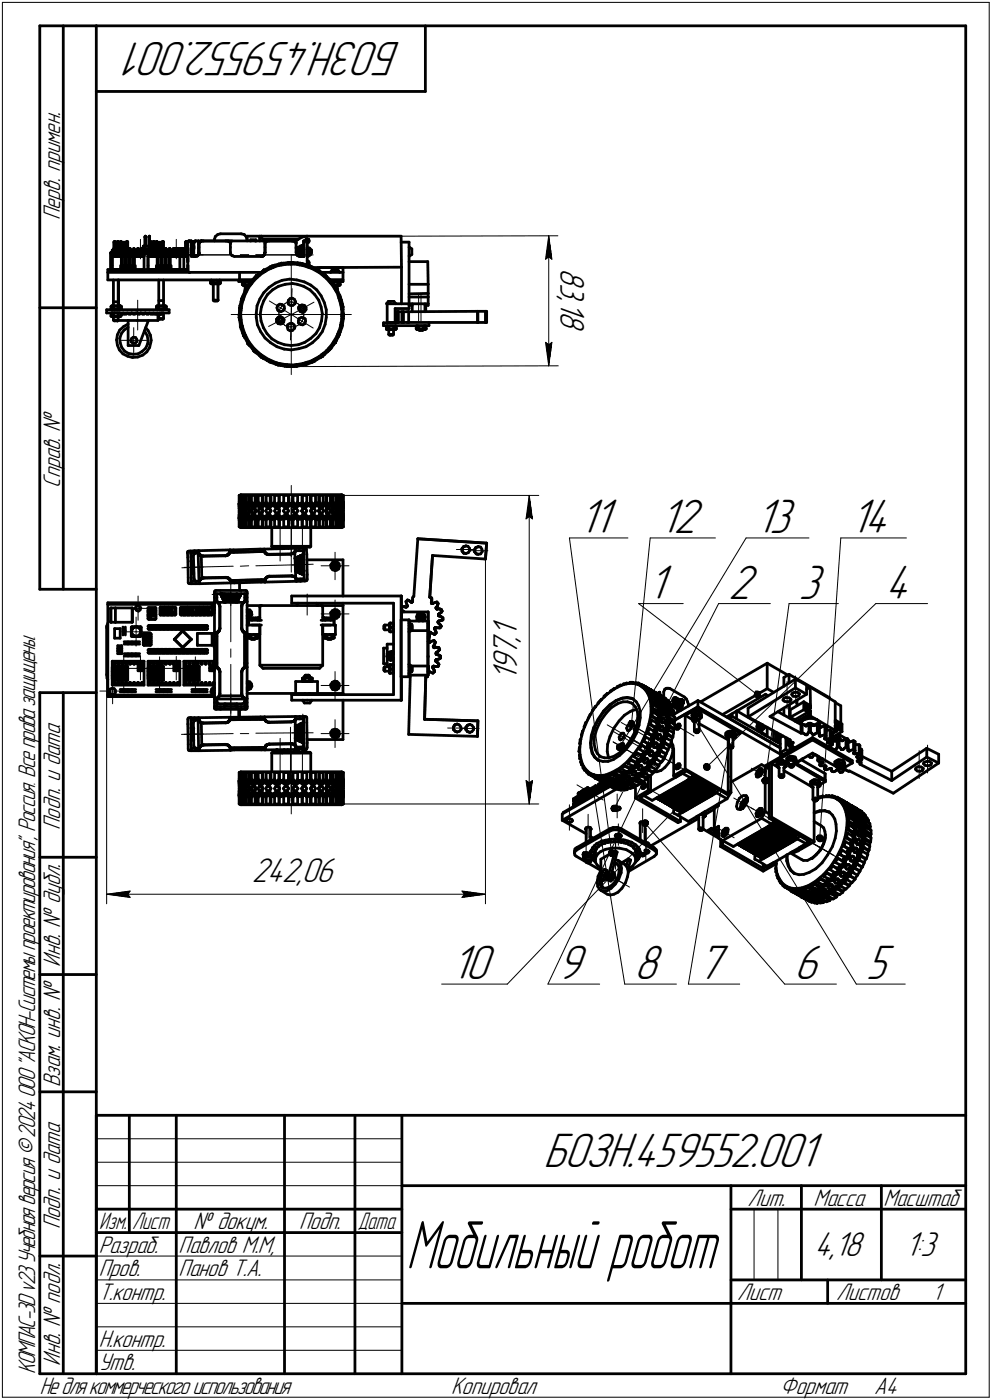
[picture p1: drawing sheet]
<svg xmlns="http://www.w3.org/2000/svg" width="211mm" height="298mm" viewBox="0 0 211 298" stroke-linecap="round" stroke-linejoin="round" font-family="sans-serif">
<defs><g id="words">
<text font-size="15.2" x="86.5" y="270.1">Мобильный робот</text>
<g font-size="10.9">
<text x="85.4" y="9" transform="rotate(-180 85.4 9)">БОЗН.459552.001</text>
<text x="123.1" y="113.5">11</text>
<text x="140.3" y="113.5">12</text>
<text x="160.7" y="113.5">13</text>
<text x="180.9" y="113.5">14</text>
<text x="137.9" y="127.5">1</text>
<text x="154.9" y="127.5">2</text>
<text x="169.9" y="127.5">3</text>
<text x="188.4" y="127.5">4</text>
<text x="96" y="208.6">10</text>
<text x="118.6" y="208.6">9</text>
<text x="134.9" y="208.6">8</text>
<text x="148.4" y="208.6">7</text>
<text x="168.9" y="208.6">6</text>
<text x="184.2" y="208.6">5</text>
<text x="115.6" y="248.5">БОЗН.459552.001</text>
</g>
<g font-size="7.8">
<text x="119.3" y="57" transform="rotate(90 119.3 57)">8</text>
<text x="119.3" y="60.2" transform="rotate(90 119.3 60.2)">3</text>
<text x="119.3" y="62.9" transform="rotate(90 119.3 62.9)">,</text>
<text x="119.3" y="64" transform="rotate(90 119.3 64)">1</text>
<text x="119.3" y="66.1" transform="rotate(90 119.3 66.1)">8</text>
<text x="110.1" y="136.6" transform="rotate(-90 110.1 136.6)">,</text>
<text x="110.1" y="135.6" transform="rotate(-90 110.1 135.6)">1</text>
<text x="110.1" y="143" transform="rotate(-90 110.1 143)">9</text>
<text x="110.1" y="139.8" transform="rotate(-90 110.1 139.8)">7</text>
<text x="110.1" y="145.1" transform="rotate(-90 110.1 145.1)">1</text>
<text x="53.6" y="187.9">242,06</text>
<text x="173.3" y="267.5">4,18</text>
<text x="192.6" y="267.5">1:3</text>
</g>
<g font-size="5.4">
<text x="12.8" y="46.9" transform="rotate(-90 12.8 46.9)">Перв. примен.</text>
<text x="12.8" y="103.8" transform="rotate(-90 12.8 103.8)">Справ. №</text>
<text x="12.8" y="176.7" transform="rotate(-90 12.8 176.7)">Подп. и дата</text>
<text x="12.8" y="205.8" transform="rotate(-90 12.8 205.8)">Инв. № дубл.</text>
<text x="12.8" y="231.6" transform="rotate(-90 12.8 231.6)">Взам. инв. №</text>
<text x="159.1" y="256.8">Лит.</text>
<text x="173.1" y="256.8">Масса</text>
<text x="188" y="256.8">Масштаб</text>
<text x="12.8" y="261.7" transform="rotate(-90 12.8 261.7)">Подп. и дата</text>
<text x="41.2" y="261.8">№ докум.</text>
<text x="63.6" y="261.8">Подп.</text>
<text x="21" y="266.8">Разраб.</text>
<text x="38" y="266.8">Павлов М.М,</text>
<text x="21" y="271.8">Пров.</text>
<text x="38" y="271.8">Панов Т.А.</text>
<text x="21" y="276.8">Т.контр.</text>
<text x="156.9" y="276.8">Лист</text>
<text x="177.9" y="276.8">Листов</text>
<text x="198.4" y="276.8">1</text>
<text x="21" y="286.8">Н.контр.</text>
<text x="7.5" y="292.5" transform="rotate(-90 7.5 292.5)">КОМПАС-3Dv23Учебнаяверсия©2024ООО&quot;АСКОН-Системыпроектирования&quot;, Россия. Всеправазащищены.</text>
<text x="12.8" y="290.8" transform="rotate(-90 12.8 290.8)">Инв. № подл.</text>
<text x="21" y="291.8">Утв.</text>
<text x="8.5" y="296.7">Недлякоммерческогоиспользования</text>
<text x="96" y="296.8">Копировал</text>
<text x="166" y="296.8">Формат</text>
<text x="186" y="296.8">A4</text>
</g>
<g font-size="5.3">
<text x="21.1" y="261.8">Изм.</text>
<text x="28.1" y="261.8">Лист</text>
<text x="76.1" y="261.8">Дата</text>
</g>
</g></defs>
<g fill="none" stroke="#000" stroke-width=".59">
<path d="M8.5 5.5v120zM8.5 5.5h12zM13.5 5.5v120zM20.5 5.5v287zM20.5 5.5h185zM20.5 19.5h70zM90.5 5.5v14zM205.5 5.5v287zM22.9 57.4v.6zM22.9 57.4h17.1zM22.9 58v1.6zM22.9 58h17.4z"/>
<path d="M22.9 59.6h27.9zM23.5 53.8h.1zM23.5 53.8h.1M23.5 53.9v3.5zM23.5 57.4h.1M23.6 53.8v.1zM23.6 53.8h.3zM23.6 57.4h.3zM23.6 53.9v3.5zM23.9 53.8h.1M23.9 53.3v.5zM23.9 53.8v.8z"/>
<path d="M23.9 53.3h6.7zM23.9 53.8h6.7zM23.9 57.4h1.9zM23.9 56.6v.8zM23.9 54.5v.3zM23.9 55v1.6zM23.9 57.4h1.7zM23.9 54.6v2.8zM23.9 54.6h2zM24 53.8v.8zM24 53.8h.6zM24 54.6h.6z"/>
<path d="M24.1 59.6v5.5zM24.2 52.9h.1M24.2 51.6l.1-.1zM24.2 51.6v1.3zM24.2 53.1v.2zM24.2 52.9v.2zM24.2 53.1h.2zM24.3 52.9l.1 .2zM24.3 51.5l.1-.1zM24.4 53h.7zM24.4 51.4l.2 .1zM24.4 53.1v.2z"/>
<path d="M24.6 51.5h.1M24.6 53.8v.8zM24.6 51.6v1.1zM24.6 52.7h.3zM24.7 53.8h.1M24.7 53.8v.8zM24.9 51.6l.1-.1zM24.9 54.6h.5zM24.9 53.8v.8zM24.9 51.6v1.1zM24.9 53.8h.5zM25 51.5l.1-.1z"/>
<path d="M25.1 52.9v.2zM25.1 53.1h.1zM25.1 51.4v.1zM25.1 53.1v.2zM25.1 52.9h.1M25.1 51.5l.1 .1zM25.1 52.9l.1 .2zM25.1 59.6v5.5zM25.2 53h.7zM25.2 51.6v1.1zM25.2 53.1v.2zM25.2 52.7h.4z"/>
<path d="M25.2 59.6v5.5zM25.4 53.8v.8zM25.6 53.8h.1M25.6 51.6h.1M25.6 51.5l.1-.1zM25.6 51.6v1.1zM25.6 53.8v.8zM25.6 57.3h.7zM25.7 56.6v.7zM25.7 51.4l.1 .1zM25.7 53.8h.5zM25.7 53.8v.8z"/>
<path d="M25.7 54.6h.2zM25.8 51.5l.1 .1zM25.8 54.7h.3zM25.8 54.7v2.7zM25.9 51.6v1.1zM25.9 53.1h.2zM25.9 52.9h.1M25.9 52.9v.2zM25.9 52.7h.3zM25.9 53.1v.2zM25.9 54.5l-.1 .2zM26 54.5h.1"/>
<path d="M26 54.6h.2zM26 52.9l.1 .2zM26 54.5l.1 .2zM26 54.6h.8zM26.1 53h.7zM26.1 53.1v.2zM26.1 54.7v2.7zM26.2 53.8v.8zM26.2 51.6v1.1zM26.2 56.6v.7zM26.4 53.8h.1M26.4 53.8v.8z"/>
<path d="M26.4 57.3h.8zM26.4 56.6v.7zM26.5 51.6v1.1zM26.5 52.7h.3zM26.5 56.6v.7zM26.6 54.6h.2zM26.6 53.8v.8zM26.6 53.8h.5zM26.7 54.7h.2zM26.7 54.7v2.7zM26.8 52.9h.1M26.8 53.1h.1z"/>
<path d="M26.8 53.1v.2zM26.8 52.9v.2zM26.8 54.5l-.1 .2zM26.8 54.5h.1M26.8 54.6h.3zM26.8 52.9l.1 .2zM26.8 51.6l.1-.1zM26.8 51.6v1.1zM26.8 54.5l.1 .2zM26.8 54.6h.8zM26.9 53h.3zM26.9 53.1v.2z"/>
<path d="M26.9 51.5l.1-.1zM26.9 54.7v2.7zM27 51.4l.2 .1zM27.1 53.8v.8zM27.1 56.6v.7zM27.2 51.6v1.4zM27.2 51.5h.1M27.3 53.8h.1M27.3 53.8v.8zM27.3 57.3h.7zM27.3 56.6v.7zM27.4 53.8h.5z"/>
<path d="M27.4 54.6h.2zM27.4 53.8v.8zM27.5 54.7v2.7zM27.5 54.7h.3zM27.6 52.9v.2zM27.6 52.9h.1M27.6 53.1v.2zM27.6 53.1h.2zM27.7 54.5h.1M27.6 54.5l-.1 .2zM27.7 54.6h.2zM27.7 52.9l.1 .2z"/>
<path d="M27.7 54.5l.1 .2zM27.7 54.6h.7zM27.8 53.1v.2zM27.8 54.7v2.7zM27.9 53.8v.8zM27.9 56.6v.7zM28.1 53.8v.8zM28.1 53.8h.1M28.1 56.6v.7zM28.1 57.3h.8zM28.2 56.6v.7zM28.3 54.6h.1z"/>
<path d="M28.3 53.8h.5zM28.3 53.8v.8zM28.4 54.7v2.7zM28.4 54.7h.2zM28.4 52.9v.2zM28.4 53.1h.2zM28.4 52.9h.1M28.4 53.1v.2zM28.4 54.5v.2zM28.5 54.5h.1M28.5 54.6h.3zM28.5 52.9l.1 .2z"/>
<path d="M28.5 54.5l.1 .2zM28.5 54.6h2.1zM28.6 53.1v.2zM28.6 54.7v2.7zM28.6 57.4h2zM28.8 53.8v.8zM28.8 56.6v.7zM29 53.8v.8zM29 53.8h.1M29.1 54.6h.5zM29.1 53.8h.5zM29.1 53.8v.8z"/>
<path d="M29.3 52.9h.1M29.3 52.9v.2zM29.3 53.1v.2zM29.3 53.1h.2zM29.4 52.9l.1 .2zM29.5 53.1v.2zM29.5 53h.6zM29.5 53.2h.6zM29.6 53.8v.8zM29.8 53.8h.1M29.8 53.8v.8zM30 53.8v.8z"/>
<path d="M30 53.8h.5zM30 54.6h.5zM30.1 53.1h.2zM30.1 53.1v.2zM30.1 52.9h.1M30.1 52.9v.2zM30.2 52.9l.1 .2zM30.3 53h.1M30.3 53.1v.2zM30.3 53.2h.2zM30.4 53v.2zM30.5 53.3h.1z"/>
<path d="M30.5 52.4h.1M30.5 52.4v.9zM30.5 53.3h.1M30.5 53.8v.8zM30.6 52.4h1.2zM30.6 52.4v.1zM30.6 53.1h1.2zM30.6 52.5v.6zM30.6 53.1v.2zM30.6 52.5h1.2zM30.6 53.3v.5zM30.6 53.8v.8z"/>
<path d="M30.6 53.8h.1M30.6 54.6v2.8zM30.8 53.9l.1 .2zM30.8 50.5h.2zM30.8 53.9h.2zM30.8 53.1v.8zM30.8 50.5v1.9zM30.9 50.3l-.1 .2zM31 54.1h.1M31 50.3h.1M31 50.3v.2zM31 53.1v.8z"/>
<path d="M31 50.5v1.9zM31 53.9v.2zM31.5 54.5v.3zM31.5 55v1.6zM31.5 56.6v.8zM31.5 53.8h.1M31.5 53.3v.5zM31.5 54.6h.2zM31.5 53.8v.8zM31.5 53.3h6.8zM31.5 53.8h6.8zM31.5 57.4h1.5z"/>
<path d="M31.5 54.6v2.8zM31.5 54.6h2zM31.7 53.1v.2zM31.7 50.5v1.9zM31.7 50.5h.1zM31.7 57.4h.1M31.7 53.8v.8zM31.7 53.8h.5zM31.7 54.6h.5zM31.8 50.3h.1M31.7 50.3v.2zM31.8 50.5v1z"/>
<path d="M31.8 50.3v.2zM31.8 52.9h.1M31.8 51.6l.1-.1zM31.8 51.6v1.3zM31.8 53.1v.2zM31.8 52.9v.2zM31.8 53.1h.2zM31.9 52.9l.1 .2zM31.9 51.5l.1-.1zM32 53.1v.2zM32 53.1h.1M32 53.3h.2z"/>
<path d="M32 57.4h1zM32 53h.7zM32 51.4l.2 .1zM32.2 53v.3zM32.2 52.4v.3zM32.2 51.5h.1M32.2 53.8v.8zM32.2 51.6v1.1zM32.2 54.6h.1zM32.2 52.7h.3zM32.3 53.8h.1M32.3 54.6h.2z"/>
<path d="M32.3 53.8v.8zM32.5 51.6l.1-.1zM32.5 54.6h.5zM32.5 53.8v.8zM32.5 51.6v1.1zM32.5 53.8h.5zM32.6 51.5l.1-.1zM32.7 52.9v.2zM32.7 53.1h.2zM32.7 51.4l.1 .1zM32.7 53.1v.2zM32.7 52.9h.1"/>
<path d="M32.8 51.5l.1 .1zM32.8 52.9l.1 .2zM32.9 53h.6zM32.9 51.6v1.1zM32.9 53.1v.2zM32.9 52.7h.3zM33 53.8v.8zM33 54.6h.2zM33.2 53.8h.1M33.2 51.6h.1M33.2 51.5l.2-.1zM33.2 51.6v1.1z"/>
<path d="M33.2 54.6h.2zM33.2 53.8v.8zM33.2 57.3h.8zM33.3 56.6v.7zM33.4 51.4v.1zM33.4 53.8h.5zM33.4 53.8v.8zM33.4 54.6h.1zM33.4 51.5l.1 .1zM33.4 54.7h.3zM33.4 54.7v2.7zM33.5 51.6v1.1z"/>
<path d="M33.5 53.1h.2zM33.5 52.9h.1M33.5 52.9v.2zM33.5 52.7h.4zM33.5 53.1v.2zM33.5 54.5l-.1 .2zM33.6 54.5h.1M33.6 54.6h.3zM33.6 52.9l.1 .2zM33.6 54.6h.8zM33.6 54.5l.1 .2zM33.7 53h.7z"/>
<path d="M33.7 53.1v.2zM33.7 54.7v2.7zM33.8 59.6v5.5zM33.9 53.8v.8zM33.9 54.6h.1zM33.9 51.6v1.1zM33.9 56.6v.7zM34 53.8h.1M34 54.6h.2zM34 53.8v.8zM34 57.3h.8zM34 56.6v.7z"/>
<path d="M34.1 51.6v1.1zM34.1 52.7h.4zM34.1 56.6v.7zM34.2 54.6h.2zM34.2 53.8v.8zM34.2 53.8h.5zM34.3 54.7h.2zM34.3 54.7v2.7zM34.4 52.9h.1M34.4 53.1h.1zM34.4 53.1v.2zM34.4 52.9v.2z"/>
<path d="M34.4 54.5l-.1 .2zM34.5 54.5h.1M34.5 54.6h.2zM34.5 52.9v.2zM34.5 51.6v-.1zM34.5 51.6v1.1zM34.5 54.6h.7zM34.5 54.5v.2zM34.5 53.1h.1M34.5 53.1v.2zM34.5 53h.3zM34.5 51.5l.1-.1z"/>
<path d="M34.5 54.7v2.7zM34.6 51.4l.2 .1zM34.7 53.8v.8zM34.7 54.6h.2zM34.7 56.6v.7zM34.8 51.6v1.4zM34.8 51.5h.1M34.8 59.6v5.5zM34.9 53.8h.1M34.9 53.8v.8zM34.9 54.6h.2zM34.9 57.3h.7z"/>
<path d="M34.9 56.6v.7zM35 56.6v.7zM35.1 53.8h.5zM35.1 54.6h.1zM35.1 53.8v.8zM35.1 54.7v2.7zM35.1 54.7h.3zM35.2 52.9h.1M35.2 52.9v.2zM35.2 53.1v.2zM35.2 53.1h.2zM35.3 54.5h.1"/>
<path d="M35.2 54.5l-.1 .2zM35.3 52.9l.1 .2zM35.3 54.6h.3zM35.3 54.6h.8zM35.3 54.5l.1 .2zM35.4 53.1v.2zM35.4 54.7v2.7zM35.6 54.6h.1zM35.6 53.8v.8zM35.6 56.6v.7zM35.7 53.8h.1M35.7 53.8v.8z"/>
<path d="M35.7 54.6h.2zM35.7 56.6v.7zM35.7 57.3h.8zM35.8 56.6v.7zM35.9 54.6h.2zM35.9 53.8h.5zM35.9 53.8v.8zM36 54.7v2.7zM36 54.7h.2zM36.1 52.9h.1M36.1 52.9v.2zM36.1 53.1h.1z"/>
<path d="M36.1 53.1v.2zM36.1 54.5l-.1 .2zM36.2 54.5h.1M36.2 52.9v.2zM36.2 54.6h.2zM36.2 54.6h2.1zM36.2 54.5v.2zM36.2 53.1v.2zM36.2 57.4h2.9zM36.2 57.4h2.1zM36.2 54.7v2.7zM36.4 53.8v.8z"/>
<path d="M36.4 54.6h.2zM36.4 56.6v.7zM36.6 53.8h.1M36.6 53.8v.8zM36.6 54.6h.1zM36.7 54.6h.6zM36.7 53.8h.6zM36.7 53.8v.8zM36.9 52.9h.1M36.9 52.9v.2zM36.9 53.1v.2zM36.9 53.1h.2z"/>
<path d="M37 52.9l.1 .1zM37 52.9l.1 .2zM37.1 53h.7zM37.1 53l.1-.1zM37.1 53.1v.2zM37.1 53.2h.7zM37.2 52.9h1.7zM37.3 53.8v.8zM37.3 54.6h.1zM37.4 53.8h.1M37.4 54.6h.2zM37.4 53.8v.8z"/>
<path d="M37.6 53.8v.8zM37.6 53.8h.5zM37.6 54.6h.5zM37.8 52.9h.1M37.8 53.1h.1zM37.8 53.1v.2zM37.8 52.9v.2zM37.8 52.9l.1 .1zM37.8 52.9l.1 .2zM37.9 53h.7zM37.9 53h.1M37.9 53.1v.2z"/>
<path d="M37.9 53.2h.2zM38 53v.2zM38.1 53.3h.5zM38.1 53.3h.1M38.1 54.6h.2zM38.1 53.8v.8zM38.3 53.8h.1M38.3 53.8v.8zM38.3 53.8h.1zM38.3 54.6h.1zM38.3 54.6h.8zM38.3 53.3v.5z"/>
<path d="M38.3 54.6v2.8zM38.4 53.8h.5zM38.4 54.6h.5zM38.4 53.8v.8zM38.6 52.9v.2zM38.6 53.1v.7zM38.6 52.9h.1M38.6 53.1h.2zM38.7 52.9l.1 .2zM38.9 53h.1M38.8 53.1v.7zM38.9 53.3h.1"/>
<path d="M38.9 53.3h.6zM38.9 53h.6zM38.9 52.9h.6zM38.9 53v.3zM38.9 53.8h.2zM38.9 53.8v.8zM38.9 54.6h.2zM39.1 53.8h.1M39.1 53.3v.5zM39.1 54.6h.2zM39.1 53.8v.8zM39.1 53.3h.9z"/>
<path d="M39.1 53.8h.9zM39.1 57.4h.9zM39.1 54.6v2.8zM39.1 54.6h.9zM39.3 53.8v.8zM39.3 53.8h.5zM39.3 54.6h.5zM39.5 52.9h.1M39.5 51.6v-.1zM39.5 51.6v1.3zM39.5 53.1v.2zM39.5 52.9v.2z"/>
<path d="M39.5 53.1h.1zM39.5 52.9l.1 .2zM39.5 51.5l.1-.1zM39.6 53.1v.2zM39.6 53.3h.4zM39.6 53.1h.1M39.6 53h.4zM39.6 51.4l.2 .1zM39.8 51.5h.1M39.8 53.8v.8zM39.8 51.6v1.1zM39.8 54.6h.2z"/>
<path d="M39.8 52.7h.2zM39.9 52v.7zM40 52.7v5zM40 51.5v.1zM40 51.6v.2zM40 51.8v.4zM40 52.2v.5zM40 56.5v.8zM40 57.7v.1zM40 54.3v1.1zM40 55.4v.4zM40 55.6v.2z"/>
<path d="M40 55.1v.5zM40 54.3v.8zM40 53.2v1.1zM40 52.8v.4zM40 52.8v.2zM40 53v.4zM40 53.4v.9zM40 53.8h.1M40 51.6l-.1 .4zM40 57.8l.3 .2zM40 51.4v.2zM40 51.4l.3-.1z"/>
<path d="M40.2 51.3h.1M40.1 51.3l-.1 .2zM40.3 51.3h.1M40.4 51.3h.1M40.3 58h.1M40.4 58h15.1zM40.4 51.3h.2zM40.6 51.3l.1 .4zM40.7 51.3h.1M40.7 51.7v1zM40.7 52.7v1.9zM40.7 54.6h.8z"/>
<path d="M40.7 53h.1M40.7 53h.4zM40.7 52.7h.1M40.7 51.3v.4zM40.8 53l.1 .1zM40.8 51.6h.1M40.8 51.5l.2-.1zM40.8 51.6v1.1zM40.9 53.1l.2 .1zM41 51.4l.1 .1zM41.1 53.2v.2zM41.1 51.5v.1z"/>
<path d="M41.1 53.3h.1M41.2 53.1h.1M41.1 53.1h.1M41.1 53.2h.1M41.1 54.3v.1zM41.1 54.4h.1M41.1 54.5h.1M41.1 53.4h.1M41.1 53.5h.1M41.1 53.6h.1M41.1 53.7v.3zM41.1 54v.3z"/>
<path d="M41.1 51.6v1.1zM41.1 52.9h.1M41.1 52.9v.2zM41.1 52.7h.1M41.1 53.1v.2zM41.1 52.2v.5zM41.1 52.7l.1-.1zM41.2 51.7h.1M41.2 51.8v.2zM41.2 52l-.1 .2zM41.3 51.6h.1M41.2 51.6h.1"/>
<path d="M41.2 51.8h.1M41.2 51.9v.3zM41.2 52.2v.5zM41.2 52.7h.1M41.2 52.8h.1M41.2 52.9l-.1 .2zM41.2 52.5v.6zM41.2 52.3v.2zM41.2 52.5v.5zM41.2 53v.8zM41.2 53.8v.8zM41.4 51.5h.1"/>
<path d="M41.3 51.5h.1M41.5 51.4h.1M41.4 51.4h.1M41.5 54.6l.5-.2zM41.5 54.6l.4-.1zM41.6 51.3h.1M41.5 51.3h.1M41.7 51.3h.1M41.7 51.3h.5zM41.9 54.5h.1M42 54.5h.1M42 54.4h.1"/>
<path d="M42.1 54.4h.1M42.2 54.4h.1M42.2 54.3h.1M42.2 54.2h.1M42.2 54.1h.1M42.2 51.3l.1 .1zM42.2 51.3v.2zM42.2 51.5v.5zM42.2 52v.9zM42.2 52.9v1.3zM42.3 54l-.3 .4zM42.3 53.8v.2z"/>
<path d="M42.3 51.7v.2zM42.3 51.7h.1M42.3 51.9v1.9zM42.3 51.9v.8zM42.3 52.7v1.1zM42.3 54.1h.1M42.3 54h.1M42.3 53.9h.1M42.3 53.8h.1M42.4 51.4h.1M42.4 51.7h.1M42.4 51.6h.1"/>
<path d="M42.4 51.5h.1M42.5 51.4h.1M42.6 51.4h.1M42.5 51.5h.1M42.6 51.4h.2zM42.6 51.5h.1M42.7 51.4h.1M42.7 51.3h.1zM42.7 51.3l-.1 .1zM42.8 51.4v-.1zM42.8 51.3v.1zM42.8 51.3h.1"/>
<path d="M42.8 51.3h19.5zM42.9 51.3h.2zM43.1 51.3h.2zM43.3 51.3h.1M43.3 51.3h4.7zM44.8 59.8v.5zM44.8 59.8l.2-.2zM44.8 59.8l.2-.1zM45 59.7h.1zM45.1 59.7l.2 .1zM45.3 59.8v.5zM45.4 59.8h.1"/>
<path d="M45.4 59.8l.2-.1zM45.6 59.7h.3zM45.6 51h.1M45.6 51.1v.2zM45.8 50.4l.5-.4zM45.8 50.4l-.2 .6zM45.9 59.7h.2zM46.1 59.7h.1zM46.2 59.7l.2 .1zM46.3 50l.6-.2zM46.4 59.8v.5zM46.4 59.8l.2-.1z"/>
<path d="M46.6 59.7h.1zM46.7 59.6l.2 .2zM46.7 59.7l.2 .1zM46.9 49.8h4.4zM46.9 59.8v.5zM48.1 51.3h.1M48.1 51.3h.2zM48.3 51.3h.1zM48.4 51.3h.2zM48.7 51.4h.1M48.6 51.4h.1M48.7 51.3h.7z"/>
<path d="M48.8 51.4h.1M48.8 51.4l.1 .1zM48.9 51.5h.1M49 51.6h.1M48.9 51.6h.1M49 54l.4 .4zM49 53.8v.2zM49 52.7v1.1zM49 51.9v.8zM49 51.9h.1M49 51.8h.1M49 51.7h.1"/>
<path d="M49.4 54.4l.5 .2zM49.9 54.6h5.6zM50.8 59.6h2.9zM50.8 59.9h2.5zM50.8 59.6v.3zM51 59.6h2.7zM51 58v1.6zM51.3 49.8l.7 .2zM52 50l.4 .5zM52.4 50.5l.2 .6zM52.6 51.1v.2zM52.6 50.3v.8z"/>
<path d="M52.6 50.3h2.7zM53.3 51.1v.2zM53.3 51.1h1.1zM53.3 51.3l.5-.2zM53.5 59.8l.3 .2zM53.8 51.1l.6 .2zM54.1 59.7l-1.2 1.5zM54.1 59.7l1.4-1.3zM54.3 59l-.8 .8zM54.3 59l.1 .3zM54.4 51.3h.1M54.4 51.1l.1 .2z"/>
<path d="M54.6 58.7h.1M54.5 58.7l-.2 .3zM54.5 58.7l.3 .2zM54.5 58.7l.3 .3zM54.6 58.7l.3 .2zM54.6 58.7l.3-.3zM54.9 58.4l.9-.6zM54.9 58.4l.3 .3zM55.3 50.3v1zM55.3 50.3h.3zM55.3 50.6v.7zM55.4 50.4l.2-.1z"/>
<path d="M55.4 50.4l.6 .6zM55.4 50.4l-.1 .2zM55.5 58.4l1.6-1zM55.6 54.6h.1M55.5 54.6h.3zM55.7 54.6h.1M55.6 50.3h9.8zM55.8 54.6h.1M55.8 54.6l.2-.1zM55.8 54.6l.4-.3zM55.8 57.8l.2 .3zM56 51v.3z"/>
<path d="M56 51h7.4zM56.1 54.4h.1M56 54.4v.1zM56.1 57.5l-.3 .3zM56.1 57.5l.2 .3zM56.1 57.5l.5-.2zM56.1 57.5l.3 .3zM56.3 54.2h.1M56.2 54.2h.1M56.2 54.3l-.1 .1zM56.3 53.9h.1M56.3 54h.1"/>
<path d="M56.3 54.1h.1M56.4 52.7v1.1zM56.4 53.8h.1M56.4 53.8l-.1 .1zM56.4 53.8l-.2 .5zM56.4 51.7v.2zM56.4 51.7h.1M56.4 51.6h.1M56.4 51.9v1.9zM56.4 51.9v.8zM56.5 51.6h.1M56.5 51.5h.1"/>
<path d="M56.6 51.5h.1M56.6 51.4h.1M56.6 57.3l.9-.5zM56.6 57.3l.1 .3zM56.7 51.4l.1-.1zM56.8 51.3h.1M56.9 51.3h.2zM57.1 51.3h.1zM57.1 57.4l1.7-.8zM57.2 51.3h.1M57.3 51.3h4.7zM57.5 56.8l.4-.2z"/>
<path d="M57.5 56.8l.2 .3zM57.9 56.6l.2 .3zM57.9 56.6l.5-.1zM57.9 56.6l.2 .4zM58.4 56.5l1-.3zM58.4 56.5l.1 .3zM58.8 56.6l1.9-.3zM59.4 56.2l.5-.2zM59.4 56.2v.3zM59.9 56h.5zM59.9 56v.4zM60 59.7l1.6-.3z"/>
<path d="M60.4 56v.3zM60.4 56l1-.1zM60.7 56.3l2-.1zM61.4 55.9v.3zM61.4 55.9h.4zM61.6 59.4l1.6 .2zM61.8 55.9v.3zM61.8 55.9h.5zM61.8 55.9l.1 .3zM62 51.3h.1zM62.2 51.3h.1M62.2 51.3h.2z"/>
<path d="M62.3 55.9v.3zM62.3 55.9l1 .1zM62.4 51.3h.1M62.4 51.3h.2zM62.5 51.3h.1M62.6 51.3l.1 .1zM62.7 51.4h.1M62.7 56.2l1.8 .4zM62.8 51.4h.1M62.9 51.5h.1M62.8 51.5h.1M62.8 51.5l.6-.5z"/>
<path d="M63 51.6h.1M62.9 51.6h.1M63 51.9v.8zM63 51.9h.1M63 51.8h.1M63 51.7h.1M63 52.7v1.1zM63 53.8l.1 .2zM63 52.8h.1M63.1 54l.2 .4zM63.1 52.8h.1M63.2 59.6l1.6 .4z"/>
<path d="M63.2 52.8h.1M63.2 52.9h.1M63.2 53.8v.2zM63.2 54h.1M63.2 54.1v.2zM63.2 54.3h.1M63.2 53v.2zM63.2 53.2v.2zM63.2 53.4v.4zM63.3 53.3h.1M63.2 54v.4zM63.2 53.8v.1z"/>
<path d="M63.2 53.6v.2zM63.2 53h.1M63.2 53.1v.2zM63.2 53.3h.1M63.2 53.4v.3zM63.2 53.7v.1zM63.3 54.4l.5 .2zM63.3 56h.5zM63.3 56v.3zM63.3 53.3l-.1 .3zM63.3 52.8v.5zM63.3 52.8h.1"/>
<path d="M63.3 52.7h.1M63.4 51l.9-.5zM63.4 52.7h.1M63.5 52.7h.1M63.5 54.1v.3zM63.5 54.4v.1zM63.6 52.7h.1M63.6 52.8v.2zM63.6 53v.4zM63.6 53.4v.5zM63.6 53.9l-.1 .2zM63.7 52.7h.1"/>
<path d="M63.7 52.8h.1M63.7 52.9h.1M63.7 53v.4zM63.7 53.4v.4zM63.7 53.8v.3zM63.8 53.2l-.1 1.4zM63.8 52.7v.5zM63.8 52.7h.1M63.8 52.6v-.1zM63.8 54.6h.9zM63.8 56v.4zM63.8 56l.5 .1z"/>
<path d="M63.8 52.5h.1M63.8 52.4h.1M63.9 52.4h.1M64 54.4v.2zM64 54.1v.3zM64 53.8v.3zM64 53.2v.6zM64 52.4h.1M64 52.5h.1M64.1 52.6v.1zM64.1 52.7l-.1 .5zM64.1 52.5h.1"/>
<path d="M64.1 52.6h.1M64.1 52.7v.2zM64.1 52.9l.1 .6zM64.2 53.3h.1M64.2 53.4h.1M64.2 53.5h.1M64.2 53.6v.2zM64.2 53.8v.4zM64.2 54.2h.1M64.2 54.3v.1zM64.2 54.4h.1M64.2 54.5h.1"/>
<path d="M64.2 54v.4zM64.2 53.7v.3zM64.2 53.7h.1M64.2 53.1v1.5zM64.3 52.5l-.1 .6zM64.3 52.3v.2zM64.3 52.3h.1M64.3 52.2h.1M64.3 50.5l1.1-.2zM64.3 56.1v.4zM64.3 56.1l1 .3zM64.4 52.2h.1"/>
<path d="M64.4 54.3v.3zM64.4 54v.3zM64.4 53.7v.3zM64.4 53.5v.2zM64.6 53h.1M64.5 56.6l1.8 .5zM64.5 52.2h.1M64.5 52.3h.1M64.5 52.4l.1 .3zM64.5 52.4v.2zM64.5 52.6v.3zM64.5 52.9l-.1 .6z"/>
<path d="M64.7 53h.1M64.6 52.7v.3zM64.6 51.3h.1M64.6 51.3v.2zM64.6 51.5v.5zM64.6 52v.7zM64.6 52.7h.1M64.7 53v.2zM64.7 53.2v.5zM64.7 53.7v.9zM64.7 51.3h.3zM64.7 52.7v1.9z"/>
<path d="M64.7 51.7v1zM64.7 51.3v.4zM65 51.3h.1M65.1 51.3h.1M65.1 51l.3-.1zM65.1 51l-.2 .3zM65.1 51h.5zM65.2 51.3l.1 .2zM65.3 51.5l.1 .1zM65.3 56.4l.5 .1zM65.3 56.4l-.1 .3zM65.4 52.7v3.7z"/>
<path d="M65.4 51.6v.2zM65.4 51.8v.4zM65.4 52.2v.5zM65.4 56.4l.3-.1zM65.4 55.5h.1M65.4 50.3h19.9zM65.4 51.7l.3-.1zM65.4 50.9l.3 .1zM65.4 52.7l.5 .1zM65.4 54.6h.1zM65.4 53.1l.4 .1zM65.4 54.2h.1"/>
<path d="M65.4 53.3h.2zM65.4 53.9h.2zM65.4 55.5l.3 .2zM65.4 54.2l.5-.2zM65.5 54.6l.5-.3zM65.6 53.3l.2 .3zM65.7 55.7l.1 .3zM65.7 51l.1 .3zM65.8 56l-.1 .3zM65.8 51.3l-.1 .3zM65.8 56.6h.1M65.8 56.6l-.1 .3z"/>
<path d="M65.8 56.6l.4 .1zM65.8 56.5l-.2 .3zM65.8 56.5l-.2 .4zM65.8 53.2l.2 .4zM65.8 53.6l-.2 .3zM65.9 52.8l.4 .5zM66 53.6l-.1 .4zM66.2 56.7l-.2 .3zM66.2 56.7l.9 .4zM66.3 57.1l1.7 1zM66.3 53.3v.5zM66.3 53.8l-.3 .5z"/>
<path d="M66.7 57l18.7-.1zM67.1 57.1l-.1 .3zM67.1 57.1l.5 .2zM67.6 57h5.4zM67.6 57.3l-.2 .4zM67.6 57.3l-.3 .4zM67.6 57.3l.4 .4zM68 57.7l.7 .6zM68 57.7l-.2 .2zM68 58.1l1.4 1.2zM68.4 57h.1M68.4 58h4.6z"/>
<path d="M68.7 58.3l-.1 .2zM68.7 58.3l.5 .2zM68.9 58.8l.3-.3zM69.2 58.5l-.3 .3zM69.2 58.5l.3 .3zM69.2 58.5l-.2 .3zM69.4 59.3l1.3 1.4zM69.5 58.8l-.2 .3zM69.5 58.8l.8 .8zM70 59.8l.3-.2zM70.3 59.6h2.5zM70.3 59.6l.3 .3z"/>
<path d="M70.3 59.6h2.7zM70.4 57.9h.1M70.6 59.9h2.2zM70.6 59.9l.3 .5zM70.7 57.4l-.3 .5zM70.7 57.4h.6zM71.3 57.4h.6zM71.9 57.4l.3 .5zM72.2 57h.1M72.2 57.9l.1 .1zM72.2 59.9l.2 .2zM72.8 59.6v.3z"/>
<path d="M72.8 59.9h.2zM73 57v1zM73 59.6v.3zM73 58v1.6zM85.3 50.3l.1 6.6zM85.3 51.6h1.7zM85.4 56.9v7.8zM87.1 54.5h.1M87.1 52.7h.1M87 55.7h4zM87 51.6v13.1zM87.1 54.5l.5-.3z"/>
<path d="M87.1 52.7l.5 .3zM87.6 53v1.2zM91 55.7l.1 4.8zM8.5 65.5h12zM22.7 66.6h1.6zM22.7 66h1.6zM22.7 66v.6zM23.6 65.3v.5zM23.6 65.3l.2-.2zM23.6 65.3l.2-.1zM23.6 65.8l.2 .2zM23.6 65.8l.2 .1z"/>
<path d="M23.6 66.7v.6zM23.6 67.3l.2 .1zM23.6 66.7l.2-.1zM23.8 65.1h1.7zM23.8 65.2h.2zM23.8 65.9h.2zM23.8 67.4h.2zM23.8 67.4h1.7zM23.8 66.6h.2zM24 65.2l.1 .1zM24 65.9l.1-.1zM24 67.4l.1-.1z"/>
<path d="M24 66.6l.1 .1zM24.1 67.4v.8zM24.1 68.2h1zM24.1 68.2l.2 .1zM24.1 64.3h1zM24.1 65.3v.5zM24.1 65.3l.2-.1zM24.1 65.8l.2 .1zM24.1 66.7v.6zM24.1 67.3h.2zM24.1 66.7l.2-.1zM24.3 68.3h.7z"/>
<path d="M24.3 65.2h.3zM24.3 65.9h.2zM24.3 67.3l.2 .1zM24.3 66.6h.3zM24.3 66.6h10zM24.3 66h10zM24.5 65.9h.1zM24.5 67.4h.1zM24.6 65.2h.3zM24.6 65.9h.4zM24.6 67.4l.4-.1zM24.6 66.6h.3z"/>
<path d="M24.8 72.4l.2 1.1zM24.9 65.2h.2zM24.9 66.6h.2zM25 71.3l-.2 1.1zM25 73.5l.4 1zM25 65.9h.1zM25 67.3h.1zM25 68.3h.1M25 68.2h4.2zM25.1 65.2v.1zM25.1 66.6v.1zM25.1 68.2h.1"/>
<path d="M25.1 67.4v.8zM25.1 68.2l-.1 .1zM25.1 65.3v.5zM25.1 65.3l.2-.1zM25.1 65.8l.2 .1zM25.1 65.9h.1M25.1 66.7v.6zM25.1 67.3l.2 .1zM25.1 66.7l.2-.1zM25.1 64.3h.1M25.3 65.2h.3zM25.3 65.9h.3z"/>
<path d="M25.3 67.4h.3zM25.4 66.6h.1M25.4 74.5l.8 .9zM25.5 66.6h.1M25.5 70.3l.8-.8zM25.5 70.3l-.5 1zM25.5 72.1l.1 .9zM25.5 65.1l.2 .2zM25.5 66l.2-.2zM25.5 67.4l.2-.1zM25.6 65.1h.1M25.6 73l.3 1z"/>
<path d="M25.6 65.2l.1 .1zM25.6 65.9l.1-.1zM25.6 67.4l.1-.1zM25.7 65.2h.1M25.6 65.1l.2 .2zM25.6 66l.2-.2zM25.6 65.9h.1M25.7 65.9h.1M25.7 65.3v.5zM25.7 66.9v.4zM25.7 65.2l.1 .1zM25.7 65.9l.1-.1z"/>
<path d="M25.7 66.9l.3 .1zM25.8 71l-.3 1.1zM25.8 65.3v.5zM25.9 74l.6 .8zM26 67l.3-.3zM26.2 75.4l1 .5zM26.2 66.6l.2 .3zM26.3 69.5l1-.5zM26.4 70.3l.9-.6zM26.4 70.3l-.6 .7zM26.4 66.9h.4zM26.5 74.8l.8 .5z"/>
<path d="M26.8 66.9l.3-.2zM27.1 66.6l.3 .3zM27.2 75.9l1 .2zM27.3 73.6h2.2zM27.3 68.2v5.4zM27.3 75.3l1.1 .1zM27.4 66.9h.4zM27.9 72.5v.3zM27.9 72.8l.4 .3zM28 72.1l-.1 .4zM28 72.1l.4-.3zM28 66.6l-.2 .3z"/>
<path d="M28 66.6l.4 .3zM28.2 76.1l1.1-.1zM28.3 73.1h.5zM28.4 71.8l.5 .1zM28.4 66.9h.3zM28.4 75.4h1zM28.8 73.1l.3-.4zM28.9 71.9l.2 .4zM29 66.6l-.3 .3zM29 66.6l.3 .3zM29.1 72.3v.4zM29.2 68.2h4.4z"/>
<path d="M29.3 76l1.1-.4zM29.3 66.9h.4zM29.4 75.4l.8-.6zM30 66.6l-.3 .3zM30 66.6l.3 .3zM30.2 74.8l.8-.6zM30.3 66.9h.3zM30.4 75.6l.8-.7zM30.7 70.4l.1 .2zM30.8 70.6l.5 .9zM30.9 66.6l.3 .3zM30.9 66.6l-.3 .3z"/>
<path d="M31 69.8l.5 .6zM31.2 66.9h.4zM31.3 71.5l.2 1zM31.4 73.2l-.4 1zM31.5 70.4l.5 1zM31.5 72.5l-.1 .7zM31.6 68.2l-2.1 5.4zM31.8 74l-.6 .9zM31.8 66.6l-.2 .3zM31.8 66.7l.3 .2zM32 71.4l.2 1.1zM32.1 72.9l-.3 1.1z"/>
<path d="M32.1 66.9h.3zM32.2 72.5l-.1 .4zM32.6 66.8l.2 .1zM32.7 66.6l-.3 .3zM32.8 66.9h.4zM33.2 66.9h.2zM33.3 65.3v.5zM33.3 65.3l.1-.2zM33.3 65.3l.1-.1zM33.3 65.8l.1 .2zM33.3 65.8l.1 .1zM33.4 66.9h.3z"/>
<path d="M33.4 66.6l-.2 .3zM33.4 65.1h1.8zM33.4 65.2h.2zM33.4 65.9h.2zM33.6 67l.2-.1zM33.6 65.2l.2 .1zM33.6 65.9l.2-.1zM33.6 66.9v1.3zM33.7 66.9h.4zM33.8 65.3v.5zM33.8 65.3l.2-.1zM33.8 65.8l.2 .1z"/>
<path d="M33.8 66.9v.9zM33.8 67.8h1zM33.8 67.8l.2 .2zM33.8 64h1zM34 66.6l-.3 .3zM34 65.9h.1zM34 68h.6zM34 66.9h.4zM34 65.2h.4zM34.1 65.9h.2zM34.1 67l.4-.2zM34.1 66.9l.3-.3z"/>
<path d="M34.3 66h1.7zM34.3 66.6h1.7zM34.3 65.9h.3zM34.4 66.9l.2-.3zM34.4 65.2h.1zM34.5 66.8l.1-.2zM34.5 65.2h.2zM34.6 65.9h.2zM34.7 65.2l.2 .1zM34.8 65.9l.1-.1zM34.8 66.6v1.2zM34.8 67.8l-.2 .2z"/>
<path d="M34.9 65.3v.5zM34.9 65.3l.2-.1zM34.9 65.8l.2 .1zM35.1 65.2h.1zM35.1 65.9h.1zM35.2 65.2l.2 .1zM35.2 65.1l.2 .2zM35.2 66l.2-.2zM35.2 65.9l.2-.1zM35.4 65.3v.5zM36 66v.6zM44.8 60.3l.2 .1z"/>
<path d="M44.8 60.3l.2 .2zM45 60.4h.1zM45 60.5h1.7zM45.1 60.4l.2-.1zM45.3 60.3l.2 .1zM45.4 60.5v3.4zM45.4 63.9l.2 .2zM45.4 63.9h.5zM45.5 60.4h.1zM45.6 64.1h.3zM45.6 60.4h.2zM45.8 60.4h.3z"/>
<path d="M45.9 63.9h.5zM45.9 64.1h.3zM46.1 60.4h.3zM46.4 60.5v3.4zM46.4 63.9l-.2 .2zM46.4 60.4h.1M46.4 60.3l.2 .1zM46.6 60.4h.1zM46.7 60.4l.2-.1zM46.9 60.3l-.2 .2zM50.9 67.6h.1M50.9 67.1h.3z"/>
<path d="M50.9 67.1v.5zM50.9 67.6h.3zM50.9 67.6l.1 .5zM51 66.1l-.1 1zM51 65.6v.5zM51 66.1h.3zM51 65.6h.3zM51 65.6l.3 .1zM51 68.1l.1 1zM51 68.1h.3zM51.1 65.1l-.1 .5zM51.1 65.1l.3 .1z"/>
<path d="M51.1 69.6l.5-.2zM51.1 69.1l.3-.1zM51.1 69.6h.1M51.1 69.1v.5zM51.2 69.6l.4-.1zM51.2 69.6l.1 .4zM51.2 67.4l.3 1.9zM51.2 66.6v.8zM51.3 64.2h.3zM51.3 64.2l-.2 .9zM51.3 70l.3-.1zM51.3 70l.3 1z"/>
<path d="M51.4 63.7l.3 .1zM51.4 63.7l-.1 .5zM51.5 64.7l-.3 1.9zM51.5 69.3l.6 1.7zM51.6 60.1v.5zM51.6 60.6l.1 .1zM51.6 60.6l.2 .2zM51.6 60.1l.2-.2zM51.6 60.1l.1-.1zM51.6 63.2l.3 .1zM51.6 63.2l-.2 .5zM51.6 71l.2 .5z"/>
<path d="M51.6 71l.4-.1zM51.7 60.7h.3zM51.7 60h.3zM51.8 60.8h1zM51.8 71.5l.4-.1zM51.8 71.5l.3 .4zM51.8 71.5l.4-.2zM52 60.7l.2-.1zM52 60l.2 .1zM52 62.3l-.4 .9zM52 62.3l.2 .1zM52.1 71.9l.2-.2z"/>
<path d="M52.1 71.9l.5 .8zM52.1 62.9l-.6 1.8zM52.1 71l.8 1.7zM52.2 60.8v1zM52.2 60.1v.5zM52.2 60.6v.1zM52.2 60h.1zM52.2 60h.1M52.2 61.8l.2 .3zM52.2 61.8l.3 .2zM52.2 61.8l-.2 .5zM52.2 60.7h.1"/>
<path d="M52.3 60.7h.2zM52.3 60h.4zM52.4 61.4l-.2 .4zM52.4 61.4l.3 .2zM52.5 60.7h.3zM52.6 72.7l.2-.1zM52.6 72.7l.1 .5zM52.7 60h.1zM52.7 73.2l.4 .4zM52.7 73.2l.4-.1zM52.7 73.2l.4-.2zM52.8 60h.2z"/>
<path d="M52.9 60.5l.4 .2zM52.9 60.5l-.5 .9zM52.9 61.2l-.8 1.7zM52.9 72.7l1.2 1.6zM53 60l.2 .1zM53.1 73.6l.2-.2zM53.1 73.6l.7 .7zM53.2 60.1h.1M53.2 60.1l.1-.1zM53.2 60.1l.3 .3zM53.2 60.1l.3-.3zM53.2 60.1l-.3 .4z"/>
<path d="M53.3 60h.1M53.8 74.3l.2-.1zM53.8 74.3l.2 .5zM54 74.8l.4-.3zM54 74.8l.4 .3zM54 74.8l.3-.3zM54.1 74.3l1.4 1.2zM54.3 74.5l-.3 .3zM54.4 75.1l.8 .6zM54.5 67.6l.3 1.6zM54.5 66.7v.9zM54.6 74.8l-.2 .3z"/>
<path d="M54.7 65.1l-.2 1.6zM54.8 69.2l.7 1.4zM55.2 75.7l.3 .3zM55.3 63.7l-.6 1.4zM55.4 66.9l.1 1.4zM55.4 75.4l-.2 .3zM55.5 70.6l.9 1.4zM55.5 68.3l.5 1.5zM55.5 76l.5 .3zM55.5 75.5l1.6 1zM55.6 65.4l-.2 1.5zM55.7 75.7l-.2 .3z"/>
<path d="M55.8 75.8l-.3 .2zM56 76.3l.9 .5zM56 69.8l.8 1.2zM56.1 64l-.5 1.4zM56.1 76l-.1 .3zM56.1 62.3l-.8 1.4zM56.1 62.3l1.1-1.1zM56.4 72l1.2 1zM56.8 71l1 1.1zM56.9 62.7l1.1-1zM56.9 62.7l-.8 1.3zM56.9 76.8l.4 .2z"/>
<path d="M57.1 76.5l-.2 .3zM57.1 76.5l1.8 .8zM57.2 61.2l1.4-.9zM57.3 77l.4 .2zM57.4 76.7l-.1 .3zM57.5 76.7l-.2 .3zM57.6 73l1.3 .8zM57.7 77.2l1 .4zM57.8 72.1l1.3 .8zM57.8 76.9l-.1 .3zM58 61.7l1.3-.7zM58.6 60.3l1.4-.6z"/>
<path d="M58.7 77.6l.5 .1zM58.8 68v.5zM58.8 68.5l.4 .4zM58.8 77.2l-.1 .4zM58.9 68l.2 .1zM58.9 67.9h.1M58.9 65.5l.2 .5zM58.9 73.8l1.6 .5zM58.9 77.3l1.9 .3zM59 67.7l.3 .1zM59.1 68.2l.2 .4zM59.1 68.1v.1z"/>
<path d="M59.1 72.9l1.4 .5zM59.1 65l.4-.2zM59.1 65l-.2 .5zM59.1 66l.2 .2zM59.2 67.6l.5-.2zM59.2 67.6l-.4 .4zM59.2 68.9l.5 .1zM59.2 77.4v.3zM59.2 77.7l.5 .1zM59.3 67.8l.3-.2zM59.3 67.8l-.2 .3zM59.3 68.6l.3 .1z"/>
<path d="M59.3 61l1.4-.5zM59.3 66.2l.5 .2zM59.3 77.4l-.1 .3zM59.5 64.8l.5 .1zM59.6 67.6l.4 .2zM59.6 68.7l.4-.1zM59.7 67.4l.4 .2zM59.7 69l.3-.1zM59.7 77.5v.3zM59.7 77.8l.9 .2zM59.8 66.4l.5-.3zM60 67.8l.2 .4z"/>
<path d="M60 68.6l.2 .1zM60 64.9l.5 .3zM60 68.9l.4-.3zM60.1 68.5l-.1 .1zM60.1 68.4h.1M60.1 68.4l.3 .1zM60.1 67.6l.4 .5zM60.2 68.2l-.1 .2zM60.5 65.2v.5zM60.5 68.1l-.1 .5zM60.5 74.3l1.5 .2zM60.5 73.4l1.5 .2z"/>
<path d="M60.5 65.7l-.2 .4zM60.6 78l.5 .1zM60.7 60.5l1.5-.1zM60.7 77.6l-.1 .4zM60.8 77.6l1.9 .1zM61.1 69.7l.2 .5zM61.1 78.1h.5zM61.1 77.6v.5zM61.1 77.7v.4zM61.2 69.2l.4-.3zM61.2 69.2l-.1 .5zM61.2 77.7l-.1 .4z"/>
<path d="M61.3 64.3l.1 .5zM61.3 70.2l.4 .2zM61.4 64.8l.4 .2zM61.4 63.9l-.1 .4zM61.6 68.9l.5-.1zM61.6 77.7v.4zM61.6 78.1h1.1zM61.7 63.6l.5-.1zM61.7 63.6l-.3 .3zM61.7 70.4h.5zM61.8 65h.5zM62 73.6l1.5-.2z"/>
<path d="M62 74.5l1.6-.2zM62.1 68.8l.5 .4zM62.2 60.4l1 .1zM62.2 63.5l.5 .3zM62.2 70.4l.5-.5zM62.3 65l.4-.3zM62.6 69.2l.1 .5zM62.7 63.8l.2 .5zM62.7 77.7v.4zM62.7 78.1l.4-.1zM62.7 77.7l1.8-.3zM62.7 69.7v.2z"/>
<path d="M62.9 64.3l-.2 .4zM63.1 77.6v.4zM63.1 78h.1M63.1 77.6l.1 .4zM63.2 78l.4-.1zM63.2 60.5l1.4 .5zM63.5 73.4l1.4-.5zM63.5 68.2v.5zM63.5 68.7l.4 .4zM63.5 77.6l.1 .3zM63.5 65.6h.1M63.6 65.4v.5z"/>
<path d="M63.6 65.9l.2 .4zM63.6 77.9l1-.2zM63.6 74.3l1.5-.5zM63.7 65.4h.1M63.6 65.6l.2 .1zM63.7 67.8l.5-.2zM63.7 67.8l-.2 .4zM63.7 65.4h.1zM63.8 66.3l.5 .2zM63.8 65.4l.4-.2zM63.8 65.4v.3zM63.8 65.9l.3 .3z"/>
<path d="M63.8 65.7v.2zM63.9 65l-.3 .4zM63.9 65l.4-.1zM63.9 69.1l.5 .1zM64.1 66.2h.3zM64.2 67.6l.5 .1zM64.2 65.2l.4 .1zM64.3 64.9l.5 .1zM64.3 66.5l.5-.1zM64.4 69.2l.5-.3zM64.4 66.2l.4-.2zM64.5 77.4l.1 .3z"/>
<path d="M64.5 77.4l1.9-.6zM64.6 61l1.4 .7zM64.6 77.7l.5-.1zM64.6 65.3l.3 .2zM64.7 67.7l.2 .2zM64.8 65l.3 .4zM64.8 60l1.3 .7zM64.8 66h.2zM64.9 72.9l1.2-.8zM64.9 65.9l-.1 .1zM64.9 65.7v.2zM64.9 65.7l.2 .1z"/>
<path d="M64.9 65.5v.2zM64.9 67.9l.1 .5zM64.9 77.3l.2 .3zM65 68.4l-.1 .5zM65 77.3l.1 .3zM65.1 66l-.3 .4zM65.1 65.4v.6zM65.1 77.6l.4-.1zM65.1 73.8l1.4-.8zM65.4 77.1l.1 .4zM65.5 77.5l1-.4zM66 61.7l1 1z"/>
<path d="M66.1 72.1l1.1-1.1zM66.1 60.7l1.3 1zM66.4 76.8l.1 .3zM66.4 76.8l1.6-.9zM66.5 77.1l.4-.2zM66.5 73l1.1-1.1zM66.7 76.6l.2 .3zM66.8 76.5l.2 .4zM66.8 76.6l.1 .3zM66.9 76.9h.1M67 62.7l.8 1.2zM67 76.9l.3-.3z"/>
<path d="M67.1 76.4l.2 .2zM67.3 76.6l.9-.5zM67.4 61.7l.9 1.3zM67.8 63.9l.5 1.5zM68 69.8l-.8 1.2zM68 75.9l1.5-1.2zM68.1 75.9l.1 .2zM68.2 76.1l.5-.2zM68.3 65.4l.3 1.4zM68.3 63l.7 1.4zM68.4 68.3l-.4 1.5zM68.4 75.5l.3 .4z"/>
<path d="M68.4 75.6l.3 .3zM68.6 66.8l-.2 1.5zM68.6 70.6l-1 1.3zM68.7 75.9l.3-.4zM68.7 75.3l.3 .2zM69 75.5l.8-.7zM69 64.4l.4 1.6zM69.2 69.1l-.6 1.5zM69.4 66v1.6zM69.4 67.6l-.2 1.5zM69.5 74.6l.3 .2zM69.8 74.3l.3 .2z"/>
<path d="M70.1 74.5l.3-.3zM70.1 74.5l-.3 .3zM70.2 73.9l.2 .3zM70.3 60.1l.3-.2zM70.3 60.2l.3-.3zM70.4 60.2l.2-.3zM70.6 60.5l.3-.1zM70.7 60h.1M70.7 60.7l1 1.6zM70.7 73.2l-1.2 1.5zM70.7 60l.1 .1zM70.8 73.2l.2 .1z"/>
<path d="M70.8 60.1h.1M70.8 60h.2zM70.8 60h.1M70.9 60.4l.6 .7zM71 72.8l.4 .2zM71 72.8l.3 .2zM71 73.3l-.6 .9zM71 72.7l.4 .3zM71 60h.4zM71.1 61.4l.4-.3zM71.1 60.8h1.1zM71.1 60.7h.2z"/>
<path d="M71.3 72.4l.2 .2zM71.3 73h.1M71.3 73l-.3 .3zM71.3 60.7h.2zM71.4 61.7l.3-.1zM71.4 61.8l.3-.2zM71.4 60h.1zM71.5 61.1l.2 .5zM71.5 60.7h.3zM71.5 72.6l-.1 .4zM71.5 60h.2zM71.6 62.1h.3z"/>
<path d="M71.7 61.6l.2 .5zM71.7 71.5l.4 .1zM71.7 62.3l.6 1.8zM71.7 71.5l-1 1.7zM71.7 60l.2 .1zM71.8 60.8v1zM71.8 60.7l.1-.1zM71.9 62.1l.4 .8zM71.9 71l.3 .2zM71.9 71.1l.3 .1zM71.9 60.1v.5zM71.9 60.6l.2 .1z"/>
<path d="M71.9 60.1l.2-.1zM72 71l.2 .2zM72 63.1l.3-.2zM72.1 70.6l.3 .1zM72.1 71.6l-.6 1zM72.1 60.7h.1zM72.1 60h.1zM72.1 63.5l.4-.1zM72.1 63.6l.4-.2zM72.2 71.2l-.1 .4zM72.2 60.7l.2-.1zM72.2 60l.2 .1z"/>
<path d="M72.3 62.9l.2 .5zM72.3 63.9h.3zM72.3 64.1l.4 1.9zM72.4 69.7l.3 .1zM72.4 70.7l-.2 .5zM72.4 69.8l-.7 1.7zM72.4 60.1v.5zM72.4 60.6l-.2 .2zM72.5 69.3h.3zM72.5 69.2l.3 .1zM72.5 63.4l.1 .5zM72.6 64.9h.3z"/>
<path d="M72.6 68.7l.3 .1zM72.6 63.9l.3 1zM72.6 65.4h.4zM72.6 65.9h.4zM72.7 67.3h.4zM72.7 66.9l.4-.1zM72.7 67.8h.4zM72.7 69.8l-.3 .9zM72.7 66v1.9zM72.7 67.9l-.3 1.9zM72.8 69.3l-.1 .5zM72.8 69.3h.1"/>
<path d="M72.9 68.8l-.1 .5zM72.9 64.9l.1 .5zM73 65.9l.1 .9zM73 65.4v.5zM73.1 67.3v.5zM73.1 66.8v.5zM73.1 67.8l-.2 1zM81.6 69.3h9.7zM81.6 68.7h3.1zM81.6 68.7v.6zM82.2 69.5v.6zM82.2 70.1h.2z"/>
<path d="M82.2 70.1l.2 .1zM82.2 69.5l.2-.1zM82.4 64.7h.1M82.3 64.6h.1M82.4 70.1h.1zM82.4 70.2h1.8zM82.4 69.3l-.2 .2zM82.4 69.4h.1zM82.4 64.7h3zM82.4 64.7v4zM82.4 68.7h1.7zM82.5 70.1h.2z"/>
<path d="M82.5 69.4l.2 .1zM82.6 64.2l-.3 .4zM82.6 64.2h.5zM82.7 69.5v.6zM82.7 70.1h.2zM82.7 69.5l.3-.1zM82.7 70.2v1zM82.7 71.2l.2 .2zM82.7 71.2h.4zM82.9 70.1h.2zM82.9 71.4h.2zM83 69.4h.2z"/>
<path d="M83.1 70.1h.1zM83.1 64.2h.7zM83.1 71.2h.6zM83.1 71.4h.5zM83.2 70.1h.4zM83.2 69.4h.3zM83.5 69.4h.2zM83.6 70.1h.1zM83.7 69.4v.1zM83.7 69.5l.1 .5zM83.7 70.1l.1-.1zM83.7 69.5l.3-.1z"/>
<path d="M83.7 70.2v1zM83.7 71.2l-.1 .2zM83.8 70l.2 .1zM83.8 64.2l.4 .4zM84 70.1h.2zM84 69.4h.2zM84.1 65.7h2.9zM84.1 65.7v3zM84.2 70.1l.1-.1zM84.2 69.3l.1 .2zM84.2 69.4l.1 .1zM84.2 64.6h.1"/>
<path d="M84.3 69.5v.5zM84.3 70l-.1 .2zM84.4 66.4v2.3zM84.4 66.4h.3zM84.8 66.4h.1M84.7 66.4v2.3zM84.8 68.7h.1M84.8 66.4v2.3zM84.8 66.4h.7zM84.8 68.7h.7zM85.4 64.7h1.6zM85.5 66.4h.4z"/>
<path d="M85.5 66.4v2.3zM85.5 68.7h.4zM85.9 66.4v2.3zM85.9 66.4h.7zM85.9 68.7h.7zM86.6 66.4h.3zM86.6 68.7h.3zM86.9 66.4h.1M86.9 68.7h.1M87 66.4v2.3zM87 66.4l14.6-.1zM87 68.7h14.6z"/>
<path d="M87 64.7h4.1zM87 63.2h4.1zM87 60.5h4.1zM87 62.6l4.1-.1zM87 65h.7zM87 64.7v1zM87.7 64.7v1.7zM88.6 69.4v.6zM88.6 70l.1 .1zM88.6 70l.1 .2zM88.6 69.4l.1-.1zM88.6 69.4h.1z"/>
<path d="M88.7 70.1h.2zM88.7 70.2h1.7zM88.7 69.4h.2zM88.9 70.1l.2-.1zM88.9 69.4h.2zM89.1 69.4v.6zM89.1 70l.3 .1zM89.1 69.4h.3zM89.1 70.2l.1 .2zM89.1 70.2h.4zM89.2 70.4h.3zM89.4 70.1h.3z"/>
<path d="M89.4 69.4h.3zM89.5 70.2h.6zM89.5 70.4h.4zM89.7 70.1l.4-.1zM89.7 69.4h.4zM90.1 69.4v.6zM90.1 70l.2 .1zM90.1 69.4h.2zM90.1 70.2l-.2 .2zM90.3 70.1h.2zM90.3 69.4h.2zM90.4 70.2l.3-.2z"/>
<path d="M90.4 69.3l.3 .1zM90.4 64.7v1.7zM90.4 65h.7zM90.5 70.1l.2-.1zM90.5 69.4h.2zM90.6 65v1.4zM90.7 69.4v.6zM91.1 63.2v1.5zM91.1 60.5v2zM91.1 62.5v.7zM91.1 64.7v.3zM91.3 68.7v.6z"/>
<path d="M101.7 66.3h.1M101.6 66.3v2.4zM101.6 68.7h.1M101.7 66.3h1.6zM101.7 68.7h1.6zM101.7 66.3v2.4zM103.3 66.3v2.4zM103.3 66.3h.2zM103.3 68.7h.2zM103.5 66.3v2.4zM39.9 117.7l.1 1zM40 117.4l-.1 .3z"/>
<path d="M40 117.4l.2-.1zM40 118.7v4.3zM40.2 117.3h.4zM40.6 117.9l.8-.1zM40.6 117.3v1.3zM40.6 117.3h.8zM40.6 119.5l.4 .1zM40.6 118.6l.1 4.4zM40.6 119.5h.5zM40.6 119.5h.1M41 119.6l.1 .5zM41.1 119.5h.1"/>
<path d="M41.1 119.6h.1M41.1 119.7v2.2zM41.1 118.3l.2 5zM41.3 117.9l.4-.1zM41.3 117.9l-.2 .4zM41.4 117.3h.8zM41.4 117.8h.3zM41.7 117.8h.5zM42.2 117.8l.1 .1zM42.2 117.8l.1 6zM42.2 117.8h.1M42.2 117.7l.1 .1z"/>
<path d="M42.2 117.7h.1M42.2 117.6h.1M42.2 117.3l6.7-.2zM42.3 117.9h.1M42.2 117.9h.1M42.2 117.5v.3zM42.2 117.3v.2zM42.3 117.9h.1zM42.3 117.9l.1 .1zM42.5 118h.1M42.4 118h.1M42.5 118.1h.1"/>
<path d="M42.4 118.1h.1M42.6 118.1h.1M42.6 118.2h.1M42.5 118.2h.1M42.6 118.1l.2 .2zM42.7 118.3h.1M42.6 118.3h.1M42.7 118.3l.1 .1zM42.8 118.3l.5 .1zM42.8 118.4h.5zM42.8 118.4l.1 4.8zM43.3 118.4h4.6z"/>
<path d="M43.3 118.4l4.6-.1zM48 118.4h.1M47.9 118.3h.3zM48 118.4l.3-.1zM48.3 118.1h.2zM48.3 118.1l-.1 .2zM48.5 118.2h.1M48.4 118.2l-.1 .1zM48.5 118.1h.1M48.6 118h.1M48.5 118h.1M48.7 118h.1"/>
<path d="M48.6 118l-.1 .1zM48.8 117.9h.1M48.7 117.9h.1M48.7 117.9l-.1 .1zM48.9 117.7h.1M48.8 117.7h.1M48.8 117.8h.1M48.9 117.6h.1M48.9 117.8l-.1 .1zM48.9 117.4h.1M48.9 117.5h.1M48.9 117.6l7.3-.2z"/>
<path d="M48.9 117.1h.8zM48.9 117.3v.1zM48.9 117.6h.9zM48.9 117.3v.3zM48.9 117.1v.2zM49.7 117.1l5.7-.2zM49.8 117.6l5.6-.2zM50.9 109.8v.7zM51 105.5h.1M51 107.4h.1M50.9 110.3l.1 .2zM50.9 110.3v.2z"/>
<path d="M50.9 110.5v.3zM50.9 109.5l.1 .7zM50.9 109.2h.1M51 110.3h.1M50.9 107.5v.7zM51 108.3h.1M50.9 107.2v.7zM50.9 110.8v1.4zM50.9 105.5v1.3zM50.9 108.8v.4zM50.9 106.8v.4zM50.9 107.2v.2z"/>
<path d="M50.9 108.3v.5zM50.9 109.8l.1 .7zM50.9 108.2h.2zM50.9 109.5v.7zM50.9 112.2h.1M50.9 109.5h.2zM50.9 107.2v.3zM50.9 110.2v.3zM51 107.2l-.1 .7zM51 107.2v.3zM51 110.5v.3zM51 110.2v.3z"/>
<path d="M51 108.3v.5zM51.1 112.2h.1M51.1 110.5h.1M51 109.2h.1zM51 107.2l-.1 .2zM51 106.8v.4zM51 108.3h.1zM51.1 105.5h.1M51 105.5v1.3zM51.1 107.2h.1M51.1 108.8h.1M51 108.8v.4z"/>
<path d="M51 110.8v1.4zM51 107.5l-.1 .7zM51 107.5l.1 .7zM51 107.2l.1 .7zM51 110.5h.1M51.1 112.2h.2zM51.1 108.8v.4zM51.1 105.5h.2zM51.1 110.8v1.4zM51.1 110.5v.3zM51.1 105.5v1.3zM51.1 106.8v.4z"/>
<path d="M51.1 107.2v.2zM51.1 108.3v.5zM51.2 108.3h.1M51.1 109.5l-.1 .7zM51.1 109.2h.1M51.1 109.8l.3 .7zM51.1 110.3h.2zM51.1 109.5l.3 .7zM51.1 109.5h.4zM51.1 109.8l-.1 .7zM51.1 108.2h.4zM51.1 110.3l.1 .2z"/>
<path d="M51.1 110.3v.2zM51.1 107.4h.2zM51.2 109.2h.4zM51.2 110.5l.1 .3zM51.2 108.3l.1 .5zM51.2 108.3h.4zM51.2 107.2l-.1 .2zM51.2 105.3h21.5zM51.2 112.4h21.5zM51.2 105.3v.2zM51.2 109.2v.3zM51.2 112.2v.2z"/>
<path d="M51.3 112.2h.3zM51.3 108.8h.3zM51.3 105.5h.3zM51.3 110.8v1.4zM51.3 105.5v1.3zM51.3 108.8l-.1 .4zM51.3 106.8l-.1 .4zM51.4 107.2v.3zM51.4 107.2h.2zM51.4 110.5h.2zM51.4 110.2v.3zM51.4 107.5l.3 .7z"/>
<path d="M51.4 107.2l-.3 .7zM51.4 107.2l.3 .7zM51.4 107.5l-.3 .7zM51.5 109.5l.1 .3zM51.6 105.5h.4zM51.6 108.8v.4zM51.6 112.2h.4zM51.6 105.5v1.3zM51.6 110.8v1.4zM51.6 106.8v.4zM51.6 107h.1M51.6 107.1h.1"/>
<path d="M51.6 107.9l-.1 .3zM51.6 108.3v.3zM51.6 110.5h.1M51.6 110.6h.1M51.6 108.9v.3zM51.6 110.5v.3zM51.6 109.2h.2zM51.6 108.3h.2zM51.6 108.3v.5zM51.6 107.2l.1 .2zM51.7 108.2h.4zM51.7 110.3l.2 .2z"/>
<path d="M51.7 110.3l-.1 .2zM51.7 109.8l-.3 .7zM51.7 109.5l.5 .7zM51.7 109.5l-.3 .7zM51.7 107.4h.4zM51.7 110.3h.4zM51.7 109.8l.5 .7zM51.7 107.4l.2-.2zM51.7 109.5h.4zM51.8 108.3l.2 .5zM51.8 109.2h.4zM51.8 108.3h.4z"/>
<path d="M51.8 107.4l.1 .2zM51.9 110.5l.1 .3zM51.9 110.2l-.1 .1zM52 108.8h.2zM52 110.8v1.4zM52 112.2h.2zM52 105.5h.2zM52 108.8l-.2 .4zM52 105.5v1.3zM52 106.8l-.1 .4zM52.1 109.5l.2 .5zM52.2 107.2l.5 .7z"/>
<path d="M52.2 107.2v.3zM52.2 110.5h.3zM52.2 107.2l.3 .1zM52.2 107.2h.3zM52.2 110.2v.3zM52.2 107.5l-.5 .7zM52.2 107.2l-.5 .7zM52.2 107.5l.5 .7zM52.2 110.5v.2zM52.2 108.3v.5zM52.2 106.8h.1M52.2 106.9v.2z"/>
<path d="M52.2 107.1v.1zM52.2 110.7h.1M52.2 110.8v1.4zM52.2 105.5v1.3zM52.2 108.8v.4zM52.3 107.8l-.2 .4zM52.4 106.8l.1 .4zM52.4 112.2h.5zM52.4 105.5h.5zM52.4 110.8v1.4zM52.4 108.8l.1 .4zM52.4 105.5v1.3z"/>
<path d="M52.5 107.2l.2 .2zM52.5 109.2h.3zM52.5 110.5l.2-.2zM52.5 110.5l-.1 .3zM52.5 108.3l-.1 .5zM52.5 108.3h.3zM52.5 107.3l.3 .4zM52.5 107.3h.1M52.7 109.5h.2zM52.7 107.4h.2zM52.7 107.4l.1-.2zM52.7 110.3h.2z"/>
<path d="M52.7 109.8l.5 .7zM52.7 110.3l.1 .2zM52.7 109.5l-.5 .7zM52.7 108.2h.2zM52.7 109.5l.5 .7zM52.7 109.8l-.5 .7zM52.8 108.3l.2 .5zM52.8 110.5l.1 .3zM52.8 108.3h.3zM52.8 109.2h.3zM52.8 110l-.3 .5zM52.9 106.8l-.1 .4z"/>
<path d="M52.9 105.5h.4zM52.9 110.8v1.4zM52.9 105.5v1.3zM52.9 112.2h.4zM52.9 110.3h.1M52.9 107.4l.2-.1zM52.9 109.5l.4 .6zM53 108.8h.3zM53 108.8l-.2 .4zM53 110.3l.1 .2zM53.1 110.5l.1 .2zM53.1 108.3l.2 .5z"/>
<path d="M53.2 110.2v.3zM53.2 107.2v.3zM53.2 110.5h.3zM53.2 107.2l.3 .1zM53.2 107.2l.6 .7zM53.2 107.2h.3zM53.2 107.5l-.5 .7zM53.2 107.2l-.5 .7zM53.2 107.5l.6 .7zM53.2 110.7l.1 .1zM53.2 107.1l-.1 .2zM53.3 106.8l-.1 .3z"/>
<path d="M53.3 108.8l-.2 .4zM53.3 105.5v1.3zM53.3 110.8v1.4zM53.3 107.7l-.4 .5zM53.5 105.5v1.3zM53.5 108.8l.2 .4zM53.5 106.8l.2 .4zM53.5 110.8v1.4zM53.5 112.2h.8zM53.5 105.5h.8zM53.5 107.3h.1M53.5 110.5l.5-.5z"/>
<path d="M53.5 107.3l.5 .5zM53.7 107.2l.1 .2zM53.7 108.3h.4zM53.7 109.2h.4zM53.7 110.5l-.2 .3zM53.7 108.3l-.2 .5zM53.8 110.3h.3zM53.8 109.5l-.6 .7zM53.8 109.5h.3zM53.8 107.4l.3-.2zM53.8 109.5l.7 .7zM53.8 107.4h.3z"/>
<path d="M53.8 108.2h.3zM53.8 110.3l.3 .2zM53.8 110.3l-.1 .2zM53.8 109.8l-.6 .7zM53.8 108.2l.7-.7zM53.8 109.8l.7 .7zM54.1 109.2h.2zM54.1 108.3h.2zM54.1 108.3l.2 .5zM54.1 110.5l.2 .3zM54.1 107.4l.2-.1zM54.1 108.2l.6-.6z"/>
<path d="M54.1 109.5l.6 .6zM54.1 110.3h.1M54.2 110.3l.2 .2zM54.3 106.8l-.2 .4zM54.3 108.8h.2zM54.3 108.8l-.2 .4zM54.3 112.2h.1zM54.3 110.8v1.4zM54.3 105.5v1.3zM54.3 105.5h.1zM54.3 108.3l.2 .5zM54.4 110.5v.2z"/>
<path d="M54.4 106.8v.3zM54.4 107.1l-.1 .2zM54.4 110.8v1.4zM54.4 110.7v.1zM54.4 105.5v1.3zM54.5 107.5h.1M54.6 107.2h.1M54.5 110.2v.3zM54.5 110.5h.1M54.5 107.2v.3zM54.5 107.2l-.7 .7zM54.5 107.5l.9 .7z"/>
<path d="M54.6 110.2h.1M54.5 110.2h.1M54.6 107.5h.1M54.5 110.2l.9-.7zM54.6 110.5h.1M54.5 108.8l-.2 .4zM54.6 110.5h.3zM54.6 110.5l.8-.7zM54.6 107.2v.3zM54.6 110.2v.3zM54.6 107.2h.3zM54.6 107.2l.8 .7z"/>
<path d="M54.6 107.2l.3 .1zM54.9 107.3l.6 .5zM54.9 107.3h.1M54.9 108.8l.2 .4zM54.9 112.2h.9zM54.9 110.8v1.4zM54.9 105.5h.9zM54.9 105.5v1.3zM54.9 106.8l.2 .4zM55.1 108.3l-.2 .5zM55.1 109.2h.4zM55.1 110.5l.3-.2z"/>
<path d="M55.1 110.5l-.2 .3zM55.1 107.2l.3 .2zM55.1 108.3h.4zM55.4 117.4h.8zM55.4 116.9h.8zM55.4 107.9l.7-.7zM55.4 109.8l.7 .7zM55.4 110.3h.1zM55.4 109.5h.1zM55.4 107.4h.1zM55.4 108.2l.7-.7zM55.4 109.5l.7 .7z"/>
<path d="M55.4 110.3l.2 .2zM55.4 107.4l.2-.2zM55.4 108.2h.1zM55.5 109.9l-.6 .6zM55.5 108.3h.3zM55.5 109.2h.3zM55.5 108.3l.3 .5zM55.5 108.2l.8-.6zM55.5 110.3l.2 .1zM55.5 109.5l.8 .6zM55.5 107.4l.3-.1zM55.6 110.5l.2 .3z"/>
<path d="M55.7 110.4l.2 .1zM55.8 110.8v1.4zM55.8 112.2h.2zM55.8 108.8l-.3 .4zM55.8 105.5h.2zM55.8 106.8l-.2 .4zM55.8 105.5v1.3zM55.8 108.8h.2zM55.8 108.3l.2 .5zM55.9 110.5l.1 .2zM55.9 107.1l-.1 .2zM56 110.8v1.4z"/>
<path d="M56 110.7h.1M56 105.5v1.3zM56 108.8l-.2 .4zM56 106.8l-.1 .3zM56.1 110.2v.3zM56.1 107.2v.3zM56.1 107.5l1 .7zM56.1 107.2l1 .7zM56.1 107.2h.3zM56.1 107.2l.3 .1zM56.1 110.5h.3zM56.1 110.2l1-.7z"/>
<path d="M56.1 110.5l1-.7zM56.2 116.9v.3zM56.2 117.4h.1M56.2 116.9l6.7-.1zM56.2 117.2h.1M56.2 117.3h.1M56.2 117.2v.2zM56.3 117.4h.1M56.3 117.5h.1M56.3 117.6h.1M56.3 117.3h.1M56.4 117.6h.1"/>
<path d="M56.4 117.7l.1 .1zM56.4 117.5h.1M56.4 117.7h.1M56.4 107.3l.7 .5zM56.4 107.3h.1M56.4 110.5l.7-.6zM56.5 117.8h.1M56.5 117.9h.1M56.5 117.7l.1 .1zM56.6 117.9h.1M56.6 117.8v.1zM56.6 108.8l.2 .4z"/>
<path d="M56.6 117.9h.2zM56.6 105.5v1.3zM56.6 110.8v1.4zM56.6 105.5h.9zM56.6 106.8l.1 .4zM56.6 112.2h.9zM56.7 117.9h.1M56.7 118h.2zM56.7 110.5l.4-.2zM56.7 110.5l-.1 .3zM56.7 107.2l.4 .2zM56.8 117.9l.3 .1z"/>
<path d="M56.8 109.2h.5zM56.8 108.3h.5zM56.8 108.3l-.2 .5zM56.9 118l.2 .1zM57.1 118h.1zM57.1 107.9l.8-.7zM57.1 109.5h.1zM57.1 110.3l.3 .2zM57.1 109.5l.8 .7zM57.1 107.4l.3-.2zM57.1 110.3h.1zM57.1 109.8l.8 .7z"/>
<path d="M57.1 108.2h.1zM57.1 107.4h.1zM57.1 108.2l.8-.7zM57.1 118.1h.1M57.2 118l4.7-.1zM57.2 118.1l4.7-.1zM57.2 108.2l.8-.6zM57.2 107.4l.2-.1zM57.2 110.3l.1 .1zM57.2 109.5l.8 .7zM57.3 108.3l.3 .5zM57.4 109.2h.1"/>
<path d="M57.4 108.3h.1M57.3 110.4l.3 .1zM57.4 110.5l.1 .3zM57.4 108.3l.3 .5zM57.5 110.8v1.4zM57.5 112.2h.2zM57.5 106.8l-.1 .4zM57.5 105.5h.2zM57.5 105.5v1.3zM57.6 108.8l-.3 .4zM57.7 108.8h.1M57.6 107.1l-.2 .2z"/>
<path d="M57.6 110.5l.1 .2zM57.7 110.8v1.4zM57.7 108.8l-.3 .4zM57.7 105.5v1.3zM57.7 106.8l-.1 .3zM57.7 110.7h.1M57.8 116.3h2.2zM57.8 112.4v3.9zM57.8 116.3l.2 .2zM57.9 110.2l1-.7zM57.9 110.5l1-.7zM57.9 107.2h.2z"/>
<path d="M57.9 107.5l1 .7zM57.9 110.2v.3zM57.9 107.2v.3zM57.9 110.5h.2zM57.9 107.2l.2 .1zM57.9 107.2l1 .7zM58 116.5h2.1zM58.1 107.3l.8 .6zM58.1 110.5l.8-.6zM58.1 107.3h.1M58.4 105.5h1zM58.4 112.2h1z"/>
<path d="M58.4 108.8l.3 .4zM58.4 105.5v1.3zM58.4 110.8v1.4zM58.4 106.8l.2 .4zM58.6 110.5l.3-.2zM58.6 110.5l-.2 .3zM58.6 107.2l.3 .2zM58.7 108.3h.5zM58.7 108.3l-.3 .5zM58.7 109.2h.5zM58.8 116.5v.3zM58.9 116.5v.3z"/>
<path d="M58.9 108.2l1-.7zM59 107.4h.1M58.9 107.9l1-.7zM59 108.2h.1M58.9 110.3l.4 .2zM59 110.3h.1M58.9 109.8l1 .7zM59 109.5h.1M58.9 107.4l.4-.2zM58.9 109.5l1 .7zM59 116.5v.3zM59 110.3l.2 .1z"/>
<path d="M59 108.2l.9-.7zM59 109.5l.9 .7zM59 107.4l.3-.1zM59.2 108.3l.2 .5zM59.3 108.3h.1M59.3 109.2h.1M59.2 110.4l.2 .2zM59.3 110.5l.1 .3zM59.3 108.3l.2 .5zM59.4 105.5v1.3zM59.4 112.2h.1M59.4 110.8v1.4z"/>
<path d="M59.4 106.8l-.1 .4zM59.4 105.5h.1M59.4 110.6v.2zM59.5 108.8h.1M59.4 108.8l-.2 .4zM59.4 106.8v.3zM59.4 107.1l-.1 .2zM59.5 108.8l-.2 .4zM59.9 110.2l1-.7zM59.9 110.5h.1M59.9 107.2v.3zM59.9 107.2l1 .7z"/>
<path d="M59.9 107.5l1 .7zM59.9 110.2v.3zM59.9 107.2h.1M59.9 110.5l1-.7zM59.9 107.2v.1zM59.9 116.5v.3zM59.9 107.3h.1M59.9 107.3l1 .6zM59.9 110.5l1-.6zM60 116.5v.3zM60 116.3h6.1zM60.1 116.5v.3z"/>
<path d="M60.1 116.5h5.9zM60.3 108.8l.3 .4zM60.4 110.8v1.4zM60.4 112.2h1zM60.4 105.5h1zM60.4 105.5v1.3zM60.4 106.8l.1 .4zM60.5 116.5v.3zM60.5 110.5l.4-.2zM60.5 110.5l-.1 .3zM60.5 107.2l.4 .2zM60.6 108.3l-.3 .5z"/>
<path d="M60.6 109.2h.5zM60.6 108.3h.5zM60.9 108.2l.9-.7zM60.9 110.3l.3 .2zM60.9 109.5l.9 .7zM60.9 109.8l.9 .7zM60.9 107.4l.3-.2zM60.9 107.9l.9-.7zM60.9 107.4l.2-.1zM60.9 110.3l.2 .1zM61.1 108.3l.3 .5zM61.1 110.4l.2 .2z"/>
<path d="M61.2 110.5l.2 .3zM61.3 107.1l-.2 .2zM61.3 110.6l.1 .2zM61.4 116.5v.3zM61.4 110.8v1.4zM61.4 105.5v1.3zM61.4 106.8l-.2 .4zM61.4 108.8l-.3 .4zM61.4 106.8l-.1 .3zM61.8 107.5l1 .7zM61.8 107.2v.3zM61.8 107.2l1 .7z"/>
<path d="M61.9 107.2h.1M61.8 110.2v.3zM61.9 110.5h.1M61.8 110.2l1-.7zM61.8 110.5l1-.7zM61.9 118l.6-.1zM61.9 117.9l.5-.1zM62.2 108.8h.1M62.2 108.8l.4 .4zM62.3 108.8l.3 .4zM62.3 106.8l.2 .4zM62.3 105.5v1.3z"/>
<path d="M62.3 105.5h1zM62.3 112.2h1zM62.3 110.8v1.4zM62.3 106.9l.1 .2zM62.3 106.9h.1M62.4 117.8l.2-.1zM62.4 110.7l-.1 .1zM62.4 107.1l.2 .2zM62.5 117.9l.1-.1zM62.5 107.2l.3 .2zM62.5 110.5l.3-.2zM62.5 110.5l-.2 .3z"/>
<path d="M62.6 117.8l.1-.1zM62.6 117.7h.1M62.6 117.6h.1M62.6 108.3h.5zM62.6 108.3l-.3 .5zM62.6 109.2h.5zM62.6 108.3l-.4 .5zM62.6 110.4l-.2 .3zM62.6 110.4l.2-.1zM62.6 107.3l.2 .1zM62.7 117.7h.1M62.7 117.6h.1"/>
<path d="M62.7 117.5h.1M62.8 118.9h.1M62.7 118.9l.1 .1zM62.7 117.6v.2zM62.7 117.8l.2 5zM62.7 117.5l.1-.1zM62.7 117.4l.1-.1zM62.9 119h.1M62.8 119h.1M62.8 119.2h.1M62.8 116.5v.3zM62.8 117.4h.1"/>
<path d="M62.8 117.3h.1M62.8 117.3l.1-.1zM62.8 107.4l.4-.2zM62.8 110.3l.4 .2zM62.8 109.5l1 .7zM62.8 109.8l1 .7zM62.8 108.2l1-.7zM62.8 107.9l1-.7zM62.8 109.9l1 .6zM62.8 107.9l1-.6zM62.9 119.2h.1M62.9 119.9v.7z"/>
<path d="M62.9 119.1v.8zM62.9 116.8v.2zM62.9 117.3h.9zM62.9 117.3h.1M62.9 117v.3zM62.9 116.8h.9zM62.9 117.2h.1M62.9 117.1h.1M63 118.9l-.1 .2zM63 118.9h.1M63 118.8h.1M63.2 118.8h.1"/>
<path d="M63.1 108.3l.3 .5zM63.2 118.8v.1zM63.2 110.5l.1 .3zM63.2 119l.1 .2zM63.2 119h.1M63.2 118.9h.1M63.2 119v.1zM63.2 119.1h.1M63.2 119.2h.1M63.2 119.3h.1M63.2 119.4v.3zM63.2 119.7v.5z"/>
<path d="M63.3 119.2v.5zM63.3 119v1.1zM63.3 106.8l-.1 .4zM63.3 105.5v1.3zM63.3 110.8v1.4zM63.4 118.7l-.1 .3zM63.4 118.7h.1M63.4 118.6h.1M63.4 118.5h.1M63.4 108.8l-.3 .4zM63.5 118.5h.1M63.5 116.5v.3z"/>
<path d="M63.6 118.5h.1M63.6 116.5v.3zM63.7 118.7v.2zM63.7 118.9v.5zM63.7 119.4l-.1 .7zM63.7 118.5h.1M63.7 118.6h.1M63.7 118.7h.1M63.8 118.7v.2zM63.8 118.9h.1M63.8 119v.2zM63.8 119.2h.1"/>
<path d="M63.8 119.3h.1M63.8 119.4v.1zM63.8 117.3h.8zM63.8 116.8h.8zM63.8 107.2h.1M63.8 110.5h.1M63.8 107.3v-.1zM63.8 110.2l.9-.7zM63.8 107.5l.9 .7zM63.8 107.3h.1M63.8 119.5h.1M63.8 119.4v1.2z"/>
<path d="M63.8 119.2v.2zM63.8 118.6v.6zM63.8 118.4v.2zM63.8 118.4h.1M63.8 110.2v.3zM63.8 107.2l1 .7zM63.8 107.2v.3zM63.8 110.5l1-.7zM63.8 110.2l1-.7zM63.8 107.5l1 .7zM63.9 118.4h.1M63.9 118.3h.1"/>
<path d="M64 118.3h.1M64.1 118.3h.1M64.1 118.4h.1M64.1 118.5h.1M64.1 118.6v.4zM64.1 119v.6zM64.1 119.6v.6zM64.1 119.5l.1 1.5zM64.2 118.4h.1M64.2 118.5h.1M64.2 118.6v.3zM64.2 118.9l.1 .2z"/>
<path d="M64.3 118.9h.1M64.2 108.8h.1M64.2 108.8l.2 .4zM64.3 119.7v.9zM64.3 119.2v.5zM64.3 119.2h.1M64.3 119.1h.1M64.3 119h.1M64.3 118.7v.2zM64.3 118.7h.1M64.3 118.4v.2zM64.3 118.4h.1"/>
<path d="M64.3 118.3v-.1zM64.3 119.1l-.2 .4zM64.3 105.5h.1M64.3 112.2h.1M64.3 108.8l.2 .4zM64.3 107.1l.2 .2zM64.3 106.8v.3zM64.3 110.8v1.4zM64.3 110.7v.1zM64.3 105.5v1.3zM64.3 118.2h.1M64.3 118.1h.1"/>
<path d="M64.3 112.2h1zM64.3 106.8l.1 .4zM64.3 105.5h1zM64.5 118.1h.1M64.4 116.5v.3zM64.4 109.2h.1M64.4 110.5l.4-.2zM64.4 110.5l-.1 .3zM64.4 108.3h.1M64.4 107.2l.4 .2zM64.4 110.4l-.1 .3zM64.4 110.4l.3-.1z"/>
<path d="M64.4 108.3l-.2 .5zM64.5 118.1l.1 .1zM64.5 118.8v.2zM64.5 119v.7zM64.5 119.7v.5zM64.6 119h.1M64.5 109.2h.5zM64.5 108.3l-.2 .5zM64.5 108.3h.5zM64.5 107.3l.2 .1zM64.6 118.3h.1M64.6 118.3v.1z"/>
<path d="M64.6 118.4l-.1 .4zM64.6 116.5v.3zM64.6 116.8h.3zM64.6 118l.1 4.4zM64.6 116.8v1.2zM64.7 116.5v.3zM64.7 108.2h.1M64.7 110.3h.1M64.7 109.5h.1M64.7 107.4h.1M64.8 110.3l.3 .2zM64.8 109.5l1 .7z"/>
<path d="M64.8 108.2l1-.7zM64.8 109.8l1 .7zM64.8 107.9l1-.7zM64.8 107.4l.3-.2zM64.8 109.9l.8 .6zM64.8 107.9l.8-.6zM64.9 116.8h.2zM65 108.3l.3 .5zM65.1 116.5v.3zM65.1 116.8l.1 .2zM65.1 110.5l.2 .3zM65.2 117l.1 1z"/>
<path d="M65.3 118l.1 4.3zM65.3 106.8l-.2 .4zM65.3 110.8v1.4zM65.3 108.8l-.3 .4zM65.3 105.5v1.3zM65.3 119.2h7.7zM65.6 107.2h.2zM65.6 110.5h.2zM65.6 107.3l.2-.1zM65.6 107.3h.1M65.7 110.2l.8-.7zM65.7 107.6l.8 .6z"/>
<path d="M65.8 110.2v.3zM65.8 110.2l.8-.7zM65.8 107.2l.8 .7zM65.8 107.2v.3zM65.8 107.5l.8 .7zM65.8 110.5l.8-.7zM66 116.5l.1-.2zM66 112.2h.2zM66 105.5h.2zM66 108.8h.2zM66 105.5v1.3zM66 106.8l.1 .3z"/>
<path d="M66 108.8l.3 .4zM66 110.8v1.4zM66.1 112.4v3.9zM66.1 107.1l.2 .2zM66.1 110.7l-.1 .1zM66.2 108.8l.2 .4zM66.2 105.5h.9zM66.2 105.5v1.3zM66.2 106.8l.2 .4zM66.2 112.2h.9zM66.2 110.8v1.4zM66.3 109.2h.1"/>
<path d="M66.3 108.3h.1M66.3 107.3l.2 .1zM66.3 108.3l-.3 .5zM66.3 110.4l-.2 .3zM66.3 110.4l.2-.1zM66.4 109.2h.5zM66.4 110.5l.2-.2zM66.4 110.5l-.2 .3zM66.4 108.3l-.2 .5zM66.4 107.2l.2 .2zM66.4 108.3h.5zM66.5 110.3h.1"/>
<path d="M66.5 109.5h.1M66.5 108.2h.1M66.5 107.4h.1M66.6 109.8l1 .7zM66.6 110.3l.4 .2zM66.6 109.5l1 .7zM66.6 107.9l1-.7zM66.6 108.2l1-.7zM66.6 107.4l.4-.2zM66.6 109.9l.7 .6zM66.6 107.8l.7-.5zM66.9 108.3l.2 .5z"/>
<path d="M67 110.5l.1 .3zM67.1 108.8l-.2 .4zM67.1 110.8v1.4zM67.1 106.8l-.1 .4zM67.1 105.5v1.3zM67.3 110.5h.3zM67.3 107.2h.3zM67.3 107.3l.3-.1zM67.3 107.3h.1M67.5 107.6l.7 .6zM67.5 110.1l.7-.6zM67.6 110.2v.3z"/>
<path d="M67.6 107.2v.3zM67.6 107.5l.8 .7zM67.6 110.2l.8-.7zM67.6 107.2l.8 .7zM67.6 110.5l.8-.7zM67.7 108.8h.2zM67.7 108.8l.3 .4zM67.8 112.2h.2zM67.8 105.5h.2zM67.8 106.9l.1 .3zM67.8 106.9h.1M67.8 110.6v.2z"/>
<path d="M67.8 110.6l.2-.2zM67.8 110.8v1.4zM67.8 105.5v1.3zM67.9 108.8l.3 .4zM67.9 107.2l.2 .2zM68 105.5h.7zM68 105.5v1.3zM68 108.3h.2zM68 112.2h.7zM68 110.8v1.4zM68 109.2h.2zM68 106.8l.1 .4z"/>
<path d="M68 108.3l-.3 .5zM68 110.4l.2-.1zM68.1 110.5l.3-.2zM68.1 110.5l-.1 .3zM68.1 107.2l.3 .2zM68.2 107.4h.1M68.2 108.3l-.3 .5zM68.2 108.3h.4zM68.2 108.2h.2zM68.2 109.2h.4zM68.2 110.3h.2zM68.2 107.4h.2z"/>
<path d="M68.2 109.5h.2zM68.2 109.9l.7 .6zM68.2 107.8l.7-.5zM68.4 110.3l.3 .2zM68.4 109.5l.8 .7zM68.4 109.8l.8 .7zM68.4 108.2l.8-.7zM68.4 107.9l.8-.7zM68.4 107.4l.3-.2zM68.6 108.3l.2 .5zM68.7 110.5v.3zM68.7 110.8v1.4z"/>
<path d="M68.7 105.5v1.3zM68.7 106.8v.4zM68.8 108.8l-.2 .4zM68.9 107.3l.3-.1zM68.9 110.5h.3zM68.9 107.2h.3zM68.9 107.3h.1M69.1 110.1l.6-.6zM69.1 107.6l.6 .6zM69.2 110.2v.3zM69.2 107.2v.3zM69.2 107.2l.6 .7z"/>
<path d="M69.2 110.5l.6-.7zM69.2 107.5l.6 .7zM69.2 110.2l.6-.7zM69.3 108.8h.2zM69.3 108.8l.1 .4zM69.3 105.5h.2zM69.3 112.2h.2zM69.3 106.9l.1 .3zM69.3 106.9h.1M69.3 110.8v1.4zM69.3 110.6v.2zM69.3 110.6l.2-.2z"/>
<path d="M69.3 105.5v1.3zM69.4 109.2h.3zM69.4 108.3h.3zM69.4 107.2l.2 .2zM69.4 108.3l-.1 .5zM69.5 105.5v1.3zM69.5 108.8l.2 .4zM69.5 105.5h.8zM69.5 106.8l.1 .4zM69.5 112.2h.8zM69.5 110.8v1.4zM69.5 110.4l.2-.1z"/>
<path d="M69.6 110.5l.2-.2zM69.6 110.5l-.1 .3zM69.6 107.2l.2 .2zM69.7 107.4h.1M69.7 108.3l-.2 .5zM69.7 108.3h.4zM69.7 107.4h.1zM69.7 109.5h.1zM69.7 108.2h.1zM69.7 109.2h.4zM69.7 110.3h.1zM69.8 107.8l.5-.5z"/>
<path d="M69.8 110l.5 .5zM69.8 109.5l.8 .7zM69.8 110.3l.3 .2zM69.8 108.2l.8-.7zM69.8 109.8l.8 .7zM69.8 107.9l.8-.7zM69.8 107.4l.3-.2zM70.1 110.5l.2 .3zM70.1 108.3l.2 .5zM70.3 110.8v1.4zM70.3 107.3l.3-.1zM70.3 105.5v1.3z"/>
<path d="M70.3 110.5h.3zM70.3 108.8l-.2 .4zM70.3 106.8l-.2 .4zM70.3 107.2h.3zM70.3 107.3h.1M70.4 107.7l.5 .5zM70.5 108.8h.4zM70.5 108.8l.2 .4zM70.6 107.2l.5 .7zM70.6 107.2v.3zM70.6 110.2v.3zM70.6 112.2h.3z"/>
<path d="M70.6 107.5l.5 .7zM70.6 105.5h.3zM70.6 110.7v.1zM70.6 107l.1 .3zM70.6 106.8v.2zM70.6 105.5v1.3zM70.6 110.8v1.4zM70.7 119.8l-.3 .5zM70.7 119.8l.5-.3zM70.7 108.3h.3zM70.7 109.2h.3zM70.7 108.3l-.2 .5z"/>
<path d="M70.7 110.5l.2-.2zM70.7 110.5l-.1 .2zM70.7 107.3l.2 .1zM70.9 108.2h.2zM70.9 107.4h.2zM70.9 108.8l.1 .4zM70.9 110.3h.2zM70.9 106.8l.1 .4zM70.9 112.2h.6zM70.9 105.5v1.3zM70.9 109.5h.2zM70.9 105.5h.6z"/>
<path d="M70.9 110.8v1.4zM70.9 109.5l-.5 .6zM71 108.3l-.1 .5zM71 107.2l.1 .2zM71 110.5l-.1 .3zM71 108.3h.3zM71 109.2h.3zM71 110l.4 .5zM71.1 109.5l-.5 .7zM71.1 109.8l-.5 .7zM71.1 107.4l.3-.2zM71.1 110.3l.3 .2z"/>
<path d="M71.1 110.3l-.1 .2zM71.1 109.5l.6 .7zM71.1 109.8l.6 .7zM71.2 119.5l.5 .1zM71.3 120l.4 .1zM71.3 108.3l.2 .5zM71.4 107.3l.3-.1zM71.4 107.2h.3zM71.4 110.5h.3zM71.4 110.5l.1 .3zM71.4 107.3h.1M71.4 107.3l-.4 .4z"/>
<path d="M71.5 106.8l-.1 .4zM71.5 110.8v1.4zM71.5 105.5v1.3zM71.5 108.8l-.2 .4zM71.5 108.8h.4zM71.5 107.7l.3 .5zM71.5 108.8l.2 .4zM71.6 112.2h.3zM71.6 105.5h.3zM71.6 110.5v.2zM71.6 110.7h.1M71.6 107.2h.1"/>
<path d="M71.6 106.9v.2zM71.6 106.9h.1M71.6 110.8v1.4zM71.6 105.5v1.3zM71.7 119.6l.4 .5zM71.7 110.2v.3zM71.7 107.5l-.6 .7zM71.7 107.2v.3zM71.7 109.2h.3zM71.7 107.2l.4 .7zM71.7 108.3h.3zM71.7 107.2l-.6 .7z"/>
<path d="M71.7 107.5l.4 .7zM71.7 108.3l-.2 .5zM71.8 110.3h.3zM71.8 107.4h.3zM71.8 109.5h.3zM71.8 108.2h.3zM71.8 109.5l-.3 .5zM71.9 108.8l.1 .4zM71.9 110.8v1.4zM71.9 105.5v1.3zM71.9 105.5h.4zM71.9 106.8l.1 .4z"/>
<path d="M71.9 112.2h.4zM72 109.2h.2zM72 107.2l.1 .2zM72 108.3h.2zM72 110.5l.1-.2zM72 110.5l-.1 .3zM72 108.3l-.1 .5zM72 110.1l.1 .2zM72.1 107.4l-.1 .2zM72.1 109.5l-.4 .7zM72.1 109.8l.4 .7zM72.1 109.8l-.4 .7z"/>
<path d="M72.1 109.5l.4 .7zM72.1 110.3l.1 .2zM72.2 110.5h.3zM72.2 107.2h.3zM72.2 107.2l-.1 .2zM72.2 110.5l.1 .3zM72.2 108.3l.1 .5zM72.3 108.8h.3zM72.3 105.5h.3zM72.3 105.5v1.3zM72.3 110.8v1.4zM72.3 112.2h.3z"/>
<path d="M72.3 106.8l-.1 .4zM72.3 108.8l-.1 .4zM72.3 108.9l.1 .3zM72.3 107.2h.1M72.3 107.1h.1M72.3 107h.1M72.3 110.7v.1zM72.3 110.7h.1M72.3 110.6h.1M72.3 107.9l.1 .3zM72.4 109.2h.2zM72.4 108.3h.2z"/>
<path d="M72.4 109.5h.3zM72.4 108.2h.3zM72.4 108.3l-.1 .4zM72.4 109.5l-.1 .3zM72.5 107.5l.2 .7zM72.5 110.2v.3zM72.5 107.2l-.4 .7zM72.5 107.2l.2 .7zM72.5 107.5l-.4 .7zM72.5 107.2v.3zM72.6 107.4h.1zM72.6 110.3h.1z"/>
<path d="M72.6 112.2h.3zM72.6 108.3h.2zM72.6 108.8v.4zM72.6 105.5h.3zM72.6 110.5v.3zM72.6 110.8v1.4zM72.6 108.3v.5zM72.6 105.5v1.3zM72.6 109.2h.2zM72.6 106.8v.4zM72.6 107.2l.1 .2zM72.7 109.5l.3 .7z"/>
<path d="M72.7 109.5l-.2 .7zM72.7 109.5h.4zM72.7 109.8l-.2 .7zM72.7 110.3l.1 .2zM72.7 110.3l-.1 .2zM72.7 108.2h.4zM72.7 109.8l.3 .7zM72.7 109.2v.3zM72.7 108.3h.1M72.7 112.2v.2zM72.7 105.3v.2zM72.8 107.2h.2z"/>
<path d="M72.8 110.5h.2zM72.8 109.2h.2zM72.8 110.5l.1 .3zM72.8 108.3l.1 .5zM72.8 108.3h.2zM72.8 107.2l-.1 .2zM72.9 108.8h.1M72.9 105.5v1.3zM72.9 108.8l-.1 .4zM72.9 112.2h.1M72.9 110.8v1.4zM72.9 105.5h.1"/>
<path d="M72.9 106.8l-.1 .4zM73 107.5l.1 .7zM73 110.2v.3zM73 107.2v.3zM73 107.2l-.3 .7zM73.1 108.3h.1M73 109.2h.1M73 107.4h.1M73 106.8v.4zM73 107.2l.1 .2zM73 107.5l-.3 .7zM73 105.5v1.3z"/>
<path d="M73 108.3v.5zM73 112.2h.1M73 110.5v.3zM73.1 105.5h.1M73 107.2l.1 .7zM73 110.8v1.4zM73 108.8v.4zM73 110.3h.1M73 119.2v7.7zM73.1 109.5v.7zM73.1 110.2v.3zM73.1 105.5v1.3z"/>
<path d="M73.1 107.2v.2zM73.1 106.8v.4zM73.1 108.3v.5zM73.1 110.5v.3zM73.1 110.3v.2zM73.1 110.3l-.1 .2zM73.1 109.8l-.1 .7zM73.1 107.2v.3zM73.1 107.2v.7zM73.1 109.5l-.1 .7zM73.1 109.8v.7zM73.1 110.8v1.4z"/>
<path d="M73.1 107.5v.7zM73.1 108.8v.4zM88.9 114.7l14.6 1zM88.9 114.7l-.8 12.3zM92 118.3l11.3 .7zM92 118.3l-.6 8.9zM98.3 116.8v.5zM98.3 117.3l.3 .5zM98.3 116.8l.1 .5zM98.4 117.3l.2 .5zM98.6 116.4l.5-.2zM98.6 116.4l-.3 .4z"/>
<path d="M98.6 117.8l.5 .1zM99.1 117.9l.6-.2zM99.1 116.2l.5 .1zM99.6 116.3l.3 .5zM99.9 117.3l-.2 .4zM99.9 116.8v.5zM101 117v.5zM101 117.5l.3 .4zM101.3 116.6l.5-.2zM101.3 116.6l-.3 .4zM101.3 117.9l.5 .1zM101.9 116.4h.1"/>
<path d="M101.8 118l.5-.1zM101.9 116.4l.4 .1zM102.3 116.5l.2 .4zM102.5 116.9l.1 .5zM102.6 117.4l-.3 .5zM103.5 115.7l-.2 3.3zM8.5 125.5h12zM22.7 133.7v10zM22.7 133.3v.4zM22.9 128.7h22.5zM22.9 128.7v19.3zM22.9 132.7l-.2 .6z"/>
<path d="M22.9 128.4h22.7zM22.9 128.4v.3zM23.5 132.3h.1M23.5 129.5h.1zM23.5 132.4l.1 .1zM23.5 129.6v2.7zM23.5 129.5h.1M23.6 129.5h1zM23.6 132.5h1zM23.6 132.3v.2zM23.6 129.6v2.7zM23.6 129.5v.1z"/>
<path d="M24.4 135.9h1.2zM24.4 133.9h1.2zM24.4 133.9v2zM24.6 129.5v.1zM24.6 132.3v.2zM24.6 129.6v2.7zM24.6 129.5h3.5zM24.6 132.5h3.5zM25.1 138.6h.2zM25.1 137.5h.8zM25.1 138.6v.6zM25.1 138.1h.2z"/>
<path d="M25.1 139.2h.8zM25.1 137.5v.6zM25.1 138.1v.5zM25.3 138.1v.5zM25.3 137.8h.4zM25.3 137.8v.3zM25.3 138.6v.3zM25.3 138.9h.4zM25.6 133.9v2zM25.7 138.6v.3zM25.7 138.1h.2zM25.7 138.6h.2z"/>
<path d="M25.7 138.1v.5zM25.7 137.8v.3zM25.9 138.1v.5zM25.9 137.5v.6zM25.9 138.6v.6zM26.2 134.4v.8zM26.2 133.5v.9zM26.4 136.7h.8zM26.4 137.2h.8zM26.4 139.2h.8zM26.4 139.7h.8zM26.7 137h.2z"/>
<path d="M26.7 136.8h.2zM26.7 136.8v.2zM26.7 136.8l.1 .1zM26.7 137h.1M26.7 139.5h.2zM26.7 139.4h.2zM26.7 139.4v.1zM26.7 139.4h.1zM26.7 139.5h.1M26.7 133.5v.9zM26.7 134.4v.8zM26.8 137h.1"/>
<path d="M26.8 136.9h.1M26.8 139.5h.1M26.8 139.4h.1M26.9 137h.1M26.8 136.9l.1-.1zM26.9 139.5h.1M26.8 139.4h.1zM26.9 136.8v.2zM26.9 139.4v.1zM27.3 136.7h.7zM27.3 137.2h.7zM27.3 139.2h.7z"/>
<path d="M27.3 139.7h.7zM27.5 137h.1M27.5 136.8v.2zM27.5 137h.3zM27.5 136.8h.3zM27.5 136.8l.1 .1zM27.5 139.5h.1M27.5 139.4v.1zM27.5 139.5h.3zM27.5 139.4h.3zM27.5 139.4h.1zM27.6 136.9h.1"/>
<path d="M27.6 137h.1M27.7 137h.1M27.6 139.4h.1M27.6 139.5h.1M27.7 139.5h.1M27.7 136.9l.1-.1zM27.7 136.9h.1M27.8 137h.1M27.7 139.4h.1zM27.7 139.4h.1M27.8 139.5h.1M27.8 136.8v.2z"/>
<path d="M27.8 139.4v.1zM27.9 133.6v1.8zM27.9 135.5l.2 .1zM27.9 135.5h.1M27.9 134.5l.2 .6zM27.9 133.6h.1M27.9 133.5l.2-.1zM27.9 134.5l.2 .5zM28.1 129.5v3zM28.1 132.5l.1-.1zM28.1 129.5h.1zM28.1 135.6h1.8z"/>
<path d="M28.1 133.4h1.8zM28.1 133.9l-.2 .6zM28.1 133.9l.4-.4zM28.1 135.1l.4 .4zM28.1 135l.5 .4zM28.1 134l-.2 .5zM28.1 136.7h.8zM28.1 137.2h.8zM28.1 139.2h.8zM28.1 139.7h.8zM28.2 129.5v2.9zM28.4 136.8v.2z"/>
<path d="M28.4 137h.2zM28.4 136.8v.1zM28.4 136.8h.2zM28.4 137h.1M28.4 139.4v.1zM28.4 139.5h.2zM28.4 139.4h.1M28.4 139.4h.2zM28.4 139.5h.1M28.4 133.6l.6-.1zM28.4 133.6l-.3 .4zM28.5 137h.1"/>
<path d="M28.4 136.9h.1M28.5 139.5h.1M28.5 133.5l.6-.1zM28.5 135.5l.6 .1zM28.5 136.9h.1M28.6 137h.1M28.5 139.4h.1M28.6 139.5h.1M28.6 135.4l.5 .1zM28.6 136.8v.2zM28.6 136.8l-.1 .1zM28.6 139.4v.1z"/>
<path d="M28.6 139.4h-.1zM28.8 129.6l.2 .4zM28.8 129.6h.1M29 136.7h.7zM29 137.2h.7zM29 129.1l-.2 .4zM29 129.1l.3-.2zM29 139.2h.7zM29 139.7h.7zM29 133.5l.5 .2zM29 130l.5 .1zM29.1 133.4l.5 .3z"/>
<path d="M29.1 135.6l.6-.3zM29.1 135.5l.5-.3zM29.2 136.8h.3zM29.2 136.8v.2zM29.2 137h.1M29.2 137h.3zM29.2 136.8l.1 .1zM29.2 139.4h.3zM29.2 139.4v.1zM29.2 139.5h.1M29.2 139.5h.3zM29.2 139.4h.1z"/>
<path d="M29.3 136.9h.1M29.3 137h.1M29.4 137h.1M29.3 128.9l.4 .2zM29.3 139.4h.1M29.3 139.5h.1M29.4 139.5h.1M29.4 136.9h.1M29.4 136.9l.1-.1zM29.5 137h.1M29.4 139.4h.1M29.4 139.4h.1z"/>
<path d="M29.5 139.5h.1M29.5 136.8v.2zM29.5 130.1l.3-.2zM29.5 139.4v.1zM29.5 133.7l.4 .4zM29.6 133.7l.4 .5zM29.7 129.1l.3 .4zM29.9 133.4l.1 .1zM29.9 135.6l.1-.1zM29.9 134.1l.1 .6zM30 133.5l.1 .1zM30 135.5l.1-.1z"/>
<path d="M30 134.2v.6zM30 134.8l-.3 .5zM30 134.7l-.4 .5zM30 129.5l-.2 .4zM30.1 133.6v1.8zM30.5 136.7v.5zM30.5 136.4l.1 .1zM30.5 137.2l.1 .1zM30.5 136.7h.1zM30.5 135.6h.1zM30.5 135v.6zM30.5 135.9v.5z"/>
<path d="M30.6 135v-.1zM30.6 137.3h1.5zM30.6 135.6v.1zM30.6 136.5v.1zM30.6 135.8l-.1 .1zM30.6 136.7h1.5zM30.6 135h1.5zM30.6 135.8h1.5zM30.6 137.3v.1zM30.6 136.5h1.5zM30.6 135h-.1zM30.6 135.8v-.1z"/>
<path d="M30.6 135.6h1.5zM30.6 135.7h1.4zM30.6 134.9h1.4zM30.6 136.6v.1zM30.6 136.6h1.4zM30.6 137.4h1.4zM30.8 136.2h.2zM30.8 136.2l.1-.1zM30.8 136.8h.2zM30.8 136l.1 .1zM30.8 136.8v.3zM30.8 136.8l.1 .1z"/>
<path d="M30.8 135.1l.1 .1zM30.8 135.1v.3zM30.8 137.1l.1-.1zM30.8 136v.2zM30.8 137.1h.2zM30.8 135.4h.2zM30.8 136h.2zM30.8 135.1h.2zM30.8 135.4l.1-.1zM30.9 136.1h.1M31 135.3h.1M31 136.1h.1"/>
<path d="M30.9 135.3h.1M30.9 136.9h.1M30.9 137h.1M30.9 135.2h.1M31 137h.1M31 137.1h.1M31 136.2h.1M31 136.9h.1M31 136h.1M31 135.1h.1M31 135.4h.1M31 135.1v.3z"/>
<path d="M31 136.8v.3zM31 136v.2zM31 135.2h.1M31 136.8h.1M31.5 133.3l.2-.1zM31.5 133.9h.8zM31.5 133.9l.2 .1zM31.5 138.9h.8zM31.5 138.9l.2 .2zM31.5 138.4h.8zM31.5 138.4l.2-.1zM31.5 133.3h.8z"/>
<path d="M31.5 131.1v.6zM31.5 130l.2 .2zM31.5 130.3l.2-.1zM31.5 131.1h1.6zM31.5 130.9l.2 .2zM31.5 131.1h.2zM31.5 129.5l.2-.1zM31.5 129.5h1.6zM31.5 131.7h1.6zM31.5 130.3v.6zM31.5 130h1.6zM31.5 130.3h1.6z"/>
<path d="M31.5 131.7l.2 .2zM31.5 129.5v.5zM31.5 130.9h1.6zM31.7 136.2h.1zM31.7 135.4h.1zM31.7 136.8v.3zM31.7 135.4v-.1zM31.7 136.2v-.1zM31.7 136.8h.1zM31.7 137.1v-.1zM31.7 135.1v.1zM31.7 136v.2z"/>
<path d="M31.7 135.1h.1zM31.7 138.3h.5zM31.7 135.1v.3zM31.7 136h.1zM31.7 134h.5zM31.7 139.1h.5zM31.7 136v.1zM31.7 133.2h.5zM31.7 136.8v.1zM31.7 137.1h.1zM31.7 129.4h1.3zM31.7 131.9h1.3z"/>
<path d="M31.7 131.1h1.3zM31.7 130.2h1.3zM31.8 137h.1M31.7 135.3h.1M31.7 136.1h.1M31.8 136.1h.1M31.7 137h.1M31.7 135.2h.1M31.7 136.9h.1M31.8 135.3h.1M31.7 129.9h.3zM31.7 130.5h.3z"/>
<path d="M31.7 130.5l.1 .1zM31.7 129.9l.1-.1zM31.7 129.6h.3zM31.7 131.3l.1 .1zM31.7 129.6v.3zM31.7 130.7l.1-.1zM31.7 130.5v.2zM31.7 130.7h.3zM31.7 131.3v.3zM31.7 129.6l.1 .1zM31.7 131.6h.3zM31.7 131.3h.3z"/>
<path d="M31.9 133.5h.1M31.8 136.8v.3zM31.8 133.4h.1M31.8 136v.2zM31.8 138.8h.1M31.8 135.2h.1M31.8 136h.1M31.8 138.8h.2zM31.8 136.2h.1M31.8 133.5h.1M31.8 135.4h.1M31.8 138.5h.1"/>
<path d="M31.8 133.6h.1M31.8 133.4v.3zM31.8 138.5v.3zM31.8 136.8h.1M31.8 135.1v.3zM31.8 135.1h.1M31.9 138.6h.1M31.8 138.6h.1M31.8 138.5h.2zM31.8 136.9h.1M31.8 137.1h.1M31.8 133.7h.2z"/>
<path d="M31.8 138.7h.1M31.8 133.4h.2zM31.8 133.7h.1M31.8 131.5l-.1 .1zM31.8 129.8h.1M31.9 130.6h.1M31.9 129.8h.1M31.8 129.7h.1M31.8 130.6h.1M31.8 131.5h.1M31.9 131.5h.1M31.8 131.4h.1"/>
<path d="M31.9 133.6h.1M31.9 133.6l.1 .1zM31.9 138.7l.1 .1zM31.9 138.7h.1M31.9 131.5l.1 .1zM31.9 131.4h.1M31.9 129.7h.1M31.9 130.6l.1-.1zM31.9 129.8l.1 .1zM31.9 130.6l.1 .1zM32 135.7l.1 .1zM32 133.4v.3z"/>
<path d="M32 134.9l.1 .1zM32 137.4l.1-.1zM32 136.6l.1 .1zM32 138.5v.3zM32 138.5l-.1 .1zM32 133.4l-.1 .1zM32 129.6v.3zM32 131.3v.3zM32 129.6l-.1 .1zM32 130.5v.2zM32 131.3l-.1 .1zM32.1 136.7h.1z"/>
<path d="M32.1 135.6h.1zM32.1 136.5l-.1 .1zM32.1 135.6l-.1 .1zM32.1 135h.1zM32.1 135.8l.1 .1zM32.1 136.5l.1-.1zM32.2 137.2l-.1 .1zM32.2 135v.6zM32.2 136.7v.5zM32.2 139.1l.1-.2zM32.2 135.9v.5zM32.2 134l.1-.1z"/>
<path d="M32.2 138.3l.1 .1zM32.2 133.2l.1 .1zM32.3 133.3l.2-.1zM32.3 133.3h.9zM32.3 133.9l.2 .1zM32.3 138.9l.2 .2zM32.3 138.4h.9zM32.3 133.9h.9zM32.3 138.9h.9zM32.3 138.4l.2-.1zM32.5 139.1h.5zM32.5 138.3h.5z"/>
<path d="M32.5 134h.5zM32.5 133.2h.5zM32.6 129.6v.3zM32.6 129.9h.3zM32.6 129.9l.1-.1zM32.6 130.7h.3zM32.6 130.5h.3zM32.6 130.7l.1-.1zM32.6 130.5v.2zM32.6 130.5l.1 .1zM32.6 129.6l.1 .1zM32.6 129.6h.3z"/>
<path d="M32.7 133.6h.1M32.7 133.5h.1M32.7 138.5v.3zM32.7 133.7h.2zM32.7 133.4h.2zM32.7 138.5h.2zM32.7 133.4h.1M32.7 138.5h.1M32.7 138.8h.1M32.8 138.6h.1M32.7 138.8h.2zM32.8 133.5h.1"/>
<path d="M32.7 138.7h.1M32.7 138.6h.1M32.7 133.7h.1M32.7 133.4v.3zM32.7 129.7h.1M32.7 130.6h.1M32.8 129.8h.1M32.7 129.8h.1M32.8 130.6h.1M32.8 138.7h.1M32.8 138.7l.1 .1zM32.8 133.6h.1"/>
<path d="M32.8 133.6l.1 .1zM32.8 130.6l.1-.1zM32.8 129.8l.1 .1zM32.8 129.7h.1M32.8 130.6l.1 .1zM32.9 133.4l-.1 .1zM32.9 138.5l-.1 .1zM32.9 133.4v.3zM32.9 138.5v.3zM32.9 129.6l-.1 .1zM32.9 130.5v.2zM32.9 129.6v.3z"/>
<path d="M33 138.3l.2 .1zM33 133.2l.2 .1zM33 131.1h.1zM33 129.4l.1 .1zM33 130.2l.1 .1zM33.1 131.7h.1M33.1 130.9h.1M33.1 130h.1M33.2 130.3h.1M33.1 130l-.1 .2zM33.1 131.7l-.1 .2zM33.2 129.5h.1"/>
<path d="M33.2 131.1h.1M33.1 130.9l-.1 .2zM33.2 133.9l-.2 .1zM33.2 138.4h.8zM33.2 133.9l.2 .1zM33.2 133.3l.2-.1zM33.2 133.9h.8zM33.2 138.9l-.2 .2zM33.2 138.9l.2 .2zM33.2 138.4l.2-.1zM33.2 138.9h.8zM33.2 133.3h.8z"/>
<path d="M33.2 130.3v.6zM33.2 131.1v.6zM33.2 129.5v.5zM33.4 134h.5zM33.4 138.3h.5zM33.4 133.2h.5zM33.4 139.1h.5zM33.5 133.6h.1M33.6 133.5h.1M33.5 133.4v.3zM33.5 133.4h.1M33.5 138.5v.3z"/>
<path d="M33.6 138.6h.1M33.5 133.4h.2zM33.5 133.7h.1M33.5 138.8h.1M33.5 138.5h.2zM33.5 138.8h.2zM33.5 138.5h.1M33.5 133.5h.1M33.5 138.6h.1M33.5 138.7h.1M33.5 133.7h.2zM33.6 138.7l.1 .1z"/>
<path d="M33.6 133.6h.1M33.6 133.6l.1 .1zM33.6 138.7h.1M33.7 138.5l-.1 .1zM33.7 133.4l-.1 .1zM33.7 133.4v.3zM33.7 138.5v.3zM33.9 133.2l.1 .1zM33.9 138.3l.1 .1zM34 133.9l.2 .1zM34 133.9l-.1 .1zM34 138.9h.9z"/>
<path d="M34 138.9l-.1 .2zM34 138.4l.2-.1zM34 133.9h.9zM34 133.3l.2-.1zM34 133.3h.9zM34 138.9l.2 .2zM34 138.4h.9zM34 129.5l.1-.1zM34 130.8l.1 .1zM34 129.5v1.3zM34.1 129.4v1.5zM34.1 130.9h.1"/>
<path d="M34.1 129.3h.6zM34.1 131h.6zM34.1 129.3h.1M34.2 134h.5zM34.2 138.3h.5zM34.2 139.1h.5zM34.2 133.2h.5zM34.3 130.5h.2zM34.3 130.6h.1M34.3 129.8h.2zM34.3 129.6l.1 .1zM34.3 130.5v.1z"/>
<path d="M34.3 129.6h.2zM34.3 130.5l.1 .1zM34.3 129.8h.1M34.3 130.6h.2zM34.3 129.6v.2zM34.4 138.8h.1M34.4 138.8h.1zM34.4 133.5h.1M34.4 133.4h.1zM34.5 138.6h.1M34.4 133.6h.1M34.4 133.7h.1z"/>
<path d="M34.4 138.5h.1M34.4 138.6h.1M34.4 138.5h.1zM34.4 133.7h.1M34.4 133.4v.3zM34.5 133.5h.1M34.4 133.4h.1M34.4 138.7h.1M34.4 138.5v.3zM34.5 129.8h.1M34.5 130.6h.1M34.4 129.7h.1"/>
<path d="M34.4 129.8h.1M34.4 130.6h.1M34.5 133.6v.1zM34.5 138.7v.1zM34.5 133.6h.1M34.5 138.7h.1M34.5 129.7h.1M34.5 130.6v-.1zM34.5 133.4v.3zM34.5 138.5v.3zM34.5 133.4v.1zM34.5 138.5v.1z"/>
<path d="M34.5 129.6v.2zM34.5 130.5v.1zM34.5 129.6v.1zM34.7 139.1l.2-.2zM34.7 138.3l.2 .1zM34.7 133.2l.2 .1zM34.7 134l.2-.1zM34.7 129.4v1.5zM34.7 129.4h.1M34.7 131h.1M34.7 130.9l.2-.1zM34.7 129.4l.2 .1z"/>
<path d="M34.9 138.9h.8zM34.9 138.4h.8zM34.9 138.9l.2 .2zM34.9 133.9h.8zM34.9 133.3h.8zM34.9 133.3l.2-.1zM34.9 133.9l.2 .1zM34.9 138.4l.2-.1zM34.9 130.8l.1 .1zM34.9 129.5l.1-.1zM34.9 129.5v1.3zM35 129.3h.1"/>
<path d="M35 131h.6zM35 129.3h.6zM35 129.4v1.5zM35 130.9h.1M35.1 133.2h.5zM35.1 134h.5zM35.1 139.1h.5zM35.1 138.3h.5zM35.1 130.5h.3zM35.1 129.8h.3zM35.1 130.5v.1zM35.1 129.6l.1 .1z"/>
<path d="M35.1 130.6h.3zM35.1 129.8h.1M35.1 130.5l.1 .1zM35.1 130.6h.1M35.1 129.6h.3zM35.1 129.6v.2zM35.2 138.8h.1M35.2 133.7h.2zM35.3 138.6h.1M35.2 138.5h.2zM35.2 133.4h.2zM35.2 133.7h.1"/>
<path d="M35.2 138.8h.2zM35.2 138.7h.1M35.2 133.5h.1M35.2 138.5v.3zM35.2 133.4v.3zM35.2 138.5h.1M35.2 133.4h.1M35.2 133.6h.1M35.3 133.5h.1M35.2 138.6h.1M35.2 129.8h.1M35.3 130.6h.1"/>
<path d="M35.3 129.8h.1M35.2 130.6h.1M35.2 129.7h.1M35.3 138.7h.1M35.3 133.6h.1M35.3 138.7l.1 .1zM35.3 133.6l.1 .1zM35.3 129.7h.1M35.4 129.8h.1M35.4 130.6h.1M35.3 130.6l.1-.1zM35.4 138.5l-.1 .1z"/>
<path d="M35.4 133.4v.3zM35.4 138.5v.3zM35.4 133.4l-.1 .1zM35.4 129.6l-.1 .1zM35.4 130.5v.1zM35.4 129.6v.2zM35.6 133.2l.1 .1zM35.6 138.3l.1 .1zM35.6 129.4h.1M35.6 130.9l.1-.1zM35.6 131h.1M35.6 129.4l.1 .1z"/>
<path d="M35.6 129.4v1.5zM35.7 133.3l.2-.1zM35.7 133.9l.2 .1zM35.7 138.9l-.1 .2zM35.7 138.4l.2-.1zM35.7 138.9h.9zM35.7 133.9h.9zM35.7 138.4h.9zM35.7 138.9l.2 .2zM35.7 133.3h.9zM35.7 133.9l-.1 .1zM35.7 129.5l.1-.1z"/>
<path d="M35.7 130.8l.1 .1zM35.7 129.5v1.3zM35.8 129.3h.1M35.8 129.3h.6zM35.8 131h.6zM35.8 130.9h.1M35.8 129.4v1.5zM35.9 138.3h.5zM35.9 139.1h.5zM35.9 134h.5zM35.9 133.2h.5zM36 129.6l.1 .1z"/>
<path d="M36 130.5v.1zM36 129.6v.2zM36 130.6h.1M36 129.8h.2zM36 129.8h.1M36 129.6h.2zM36 130.6h.2zM36 130.5l.1 .1zM36 130.5h.2zM36.1 133.6h.1M36.1 138.6h.1M36.1 133.4h.1z"/>
<path d="M36.1 138.8h.1zM36.1 138.5v.3zM36.1 133.4h.1M36.2 133.5h.1M36.1 138.8h.1M36.1 133.7h.1zM36.1 138.5h.1zM36.1 133.4v.3zM36.1 138.7h.1M36.1 133.7h.1M36.2 138.6h.1M36.1 133.5h.1"/>
<path d="M36.1 138.5h.1M36.1 129.8h.1M36.1 130.6h.1M36.2 130.6h.1M36.2 129.8h.1M36.1 129.7h.1M36.2 138.7v.1zM36.2 138.7h.1M36.2 133.6v.1zM36.2 133.6h.1M36.2 129.7h.1M36.2 138.5v.1z"/>
<path d="M36.2 133.4v.3zM36.2 138.5v.3zM36.2 133.4v.1zM36.2 129.6v.2zM36.2 129.6v.1zM36.2 130.5v.1zM36.4 138.3l.2 .1zM36.4 133.2l.2 .1zM36.4 131h.1M36.4 129.4v1.5zM36.4 130.9l.2-.1zM36.4 129.4l.2 .1z"/>
<path d="M36.4 129.4h.1M36.6 133.9l-.2 .1zM36.6 138.4h.8zM36.6 138.4l.1-.1zM36.6 133.9l.1 .1zM36.6 133.3l.1-.1zM36.6 138.9l.1 .2zM36.6 138.9h.8zM36.6 138.9l-.2 .2zM36.6 133.3h.8zM36.6 133.9h.8zM36.6 129.5l.1-.1z"/>
<path d="M36.6 130.8l.1 .1zM36.6 129.5v1.3zM36.7 131h.6zM36.7 129.3h.1M36.7 130.9h.1M36.7 129.4v1.5zM36.7 129.3h.6zM36.7 139.1h.6zM36.7 133.2h.6zM36.7 134h.6zM36.7 138.3h.6zM36.8 130.5h.3z"/>
<path d="M36.8 130.6h.1M36.8 130.6h.3zM36.8 130.5l.1 .1zM36.8 130.5v.1zM36.9 138.5h.2zM36.9 133.4v.3zM36.9 133.6h.1M36.9 133.5h.1M37 133.5h.1M36.9 138.5v.3zM37 138.6h.1M36.9 138.6h.1"/>
<path d="M36.9 133.7h.1M36.9 133.4h.1M36.9 133.4h.2zM36.9 138.5h.1M36.9 138.8h.2zM36.9 133.7h.2zM36.9 138.7h.1M36.9 138.8h.1M36.9 130.6h.1M37 130.6h.1M37 133.6h.1M37 138.7l.1 .1z"/>
<path d="M37 138.7h.1M37 133.6l.1 .1zM37.1 130.6h.1M37 130.6l.1-.1zM37.1 133.4v.3zM37.1 138.5l-.1 .1zM37.1 136.1l1.8 1.8zM37.1 136.1h.1M37.1 133.4l-.1 .1zM37.1 138.5v.3zM37.1 130.5v.1zM37.2 136.1l1.7 1.7z"/>
<path d="M37.3 133.2l.1 .1zM37.3 134l.1-.1zM37.3 138.3l.1 .1zM37.3 139.1l.1-.2zM37.3 131h.1M37.3 129.4l.1 .1zM37.3 130.9l.1-.1zM37.3 129.4v1.5zM37.3 129.4h.1M37.4 138.9h.9zM37.4 133.9l.2 .1zM37.4 133.3h.9z"/>
<path d="M37.4 133.9h.9zM37.4 138.9l.2 .2zM37.4 133.3l.2-.1zM37.4 138.4l.2-.1zM37.4 138.4h.9zM37.4 129.5v1.3zM37.6 134h.5zM37.6 138.3h.5zM37.6 133.2h.5zM37.6 139.1h.5zM37.8 133.4h.1M37.8 133.4v.3z"/>
<path d="M37.8 138.5v.3zM37.8 138.8h.1M37.8 133.5h.1M37.8 133.6h.1M37.8 138.8h.1zM37.8 138.7h.1M37.8 138.5h.1M37.8 133.7h.1M37.8 138.5h.1zM37.8 138.6h.1M37.8 133.7h.1zM37.8 133.4h.1z"/>
<path d="M37.8 138.7l.1 .1zM37.8 133.6l.1 .1zM37.9 133.4l-.1 .1zM37.9 133.4v.3zM37.9 138.5l-.1 .1zM37.9 138.5v.3zM38.1 133.2l.2 .1zM38.1 138.3l.2 .1zM38.3 133.9l.1 .1zM38.3 133.3l.1-.1zM38.3 133.9l-.2 .1zM38.3 138.4h.8z"/>
<path d="M38.3 138.4l.1-.1zM38.3 133.3h.8zM38.3 133.9h.8zM38.3 138.9l.1 .2zM38.3 138.9l-.2 .2zM38.3 138.9h.8zM38.4 129.5l.1-.1zM38.4 130.8l.1 .1zM38.4 129.5v1.3zM38.4 134h.5zM38.4 139.1h.5zM38.4 138.3h.5z"/>
<path d="M38.4 133.2h.5zM38.5 129.4v1.5zM38.5 130.9h.1M38.5 129.3h.6zM38.5 131h.6zM38.5 129.3h.1M38.6 133.5h.1M38.6 138.8h.1M38.6 138.6h.1M38.7 133.5h.1M38.6 138.5h.1M38.6 133.4h.2z"/>
<path d="M38.6 138.7h.1M38.6 138.5h.2zM38.6 133.7h.1M38.6 133.4h.1M38.6 138.8h.2zM38.7 138.6h.1M38.6 133.6h.1M38.6 133.7h.2zM38.6 138.5v.3zM38.6 133.4v.3zM38.7 138.7l.1 .1zM38.7 138.7h.1"/>
<path d="M38.7 133.6h.1M38.7 133.6l.1 .1zM38.7 130.5h.2zM38.7 130.6h.1M38.7 129.8h.2zM38.7 129.6l.1 .1zM38.7 130.5v.1zM38.7 129.6h.2zM38.7 130.5l.1 .1zM38.7 129.8h.1M38.7 130.6h.2zM38.7 129.6v.2z"/>
<path d="M38.8 138.5l-.1 .1zM38.8 133.4l-.1 .1zM38.8 138.5v.3zM38.8 133.4v.3zM38.9 129.8h.1M38.9 130.6h.1M38.8 129.7h.1M38.8 129.8h.1M38.8 130.6h.1M38.9 137.9h.1M38.9 134.3l-1.8 1.8zM38.9 134.4l-1.7 1.7z"/>
<path d="M38.9 134.3l1.8 1.8zM38.9 137.9l1.8-1.8zM38.9 134.3h.1M38.9 137.8l1.7-1.7zM38.9 134.4l1.7 1.7zM38.9 129.7h.1M38.9 138.3l.2 .1zM38.9 133.2l.2 .1zM38.9 129.6v.2zM38.9 130.5v.1zM38.9 129.6v.1zM39.1 138.9l-.2 .2z"/>
<path d="M39.1 133.9h.9zM39.1 138.4h.9zM39.1 133.9l-.2 .1zM39.1 133.3h.9zM39.1 138.4l.2-.1zM39.1 138.9h.9zM39.1 133.3l.2-.1zM39.1 138.9l.2 .2zM39.1 133.9l.2 .1zM39.1 129.4v1.5zM39.1 129.4h.1M39.1 131h.1"/>
<path d="M39.1 130.9l.1-.1zM39.1 129.4l.1 .1zM39.2 130.8l.2 .1zM39.2 129.5l.2-.1zM39.2 129.5v1.3zM39.3 138.3h.5zM39.3 134h.5zM39.3 133.2h.5zM39.3 139.1h.5zM39.4 129.3h.1M39.4 131h.6zM39.4 129.3h.6z"/>
<path d="M39.4 129.4v1.5zM39.4 130.9h.1M39.5 138.8h.1M39.5 133.7h.1M39.5 133.4v.3zM39.5 133.6h.1M39.5 138.5h.1zM39.5 133.4h.1zM39.5 133.5h.1M39.5 138.5h.1M39.5 138.7h.1M39.5 133.7h.1z"/>
<path d="M39.5 138.8h.1zM39.5 138.6h.1M39.5 133.4h.1M39.5 138.5v.3zM39.5 133.6l.1 .1zM39.5 138.7l.1 .1zM39.5 130.5h.3zM39.5 129.8h.3zM39.5 130.5v.1zM39.5 129.6l.1 .1zM39.5 130.6h.3zM39.5 129.8h.1"/>
<path d="M39.5 130.5l.1 .1zM39.5 130.6h.1M39.5 129.6h.3zM39.5 129.6v.2zM39.6 138.5l-.1 .1zM39.6 138.5v.3zM39.6 133.4v.3zM39.6 133.4l-.1 .1zM39.6 129.8h.1M39.7 130.6h.1M39.7 129.8h.1M39.6 130.6h.1"/>
<path d="M39.6 129.7h.1M39.7 129.7h.1M39.8 129.8h.1M39.8 130.6h.1M39.8 139.1l.2-.2zM39.8 133.2l.2 .1zM39.8 138.3l.2 .1zM39.8 134l.2-.1zM39.8 129.6l-.1 .1zM39.8 130.5v.1zM39.8 129.6v.2zM39.8 130.5l-.1 .1z"/>
<path d="M40 133.3l.1-.1zM40 133.9l.1 .1zM40 138.9l.1 .2zM40 133.9h.8zM40 133.3h.8zM40 138.9h.8zM40 138.4h.8zM40 138.4l.1-.1zM40 129.4h.1M40 131h.1M40 129.4v.1zM40 129.4v1.5z"/>
<path d="M40 129.5l.2-.1zM40 130.8l.2 .1zM40 129.5v1.3zM40 130.8v.1zM40 123v1zM40 124l.1 .2zM40.1 139.1h.5zM40.1 133.2h.5zM40.1 134h.5zM40.1 138.3h.5zM40.1 124.2l.3 .1zM40.2 129.3h.1"/>
<path d="M40.2 129.3h.6zM40.2 131h.6zM40.2 130.9h.1M40.2 129.4v1.5zM40.3 138.5v.3zM40.3 133.4h.1M40.3 133.5h.1M40.3 138.8h.2zM40.3 138.5h.1M40.3 138.6h.1M40.3 138.7h.1M40.3 138.5h.2z"/>
<path d="M40.3 133.6h.1M40.3 133.7h.2zM40.3 133.7h.1M40.4 138.6h.1M40.3 133.4v.3zM40.3 138.8h.1M40.4 133.5h.1M40.3 133.4h.2zM40.4 138.7h.1M40.4 133.6l.1 .1zM40.4 138.7l.1 .1zM40.4 133.6h.1"/>
<path d="M40.4 129.6l.1 .1zM40.4 130.5v.1zM40.4 129.6v.2zM40.4 130.6h.1M40.4 129.8h.2zM40.4 129.8h.1M40.4 129.6h.2zM40.4 130.6h.2zM40.4 130.5l.1 .1zM40.4 130.5h.2zM40.4 124.3h.3zM40.5 138.5v.3z"/>
<path d="M40.5 138.5l-.1 .1zM40.5 133.4l-.1 .1zM40.5 133.4v.3zM40.5 129.8h.1M40.5 130.6h.1M40.6 130.6h.1M40.6 129.8h.1M40.5 129.7h.1M40.6 129.7h.1M40.6 133.2l.2 .1zM40.6 138.3l.2 .1zM40.7 136.1h.1"/>
<path d="M40.6 129.6v.2zM40.6 129.6v.1zM40.6 130.5v.1zM40.7 122.1l.4-.2zM40.7 123v1.3zM40.7 122.2h.5zM40.7 124.3h.9zM40.7 123.8h.9zM40.7 122.2h.1M40.8 133.9h.9zM40.8 138.9l-.2 .2zM40.8 133.3l.2-.1z"/>
<path d="M40.8 133.9l.2 .1zM40.8 138.9l.2 .2zM40.8 133.9l-.2 .1zM40.8 138.4h.9zM40.8 138.9h.9zM40.8 133.3h.9zM40.8 138.4l.2-.1zM40.8 131h.1M40.8 129.4v1.5zM40.8 130.9l.1-.1zM40.8 129.4l.1 .1zM40.8 129.4h.1"/>
<path d="M40.9 129.5l.2-.1zM40.9 130.8l.2 .1zM40.9 129.5v1.3zM41 134h.5zM41 139.1h.5zM41 138.3h.5zM41 133.2h.5zM41.1 131h.6zM41.1 129.3h.1M41.1 130.9h.1M41.1 129.4v1.5zM41.1 129.3h.6z"/>
<path d="M41.1 133.4h.2zM41.1 133.4h.1M41.1 138.5v.3zM41.1 133.4v.3zM41.1 138.6h.1M41.2 133.5h.1M41.1 138.7h.1M41.1 133.5h.1M41.1 138.5h.2zM41.1 133.6h.1M41.1 138.8h.2zM41.1 133.7h.1"/>
<path d="M41.1 138.5h.1M41.1 133.7h.2zM41.2 138.6h.1M41.1 138.8h.1M41.1 121.6v.3zM41.1 121.9l.1 .1zM41.2 133.6h.1M41.2 138.7l.1 .1zM41.2 133.6l.1 .1zM41.2 138.7h.1M41.2 130.5h.3zM41.2 130.6h.1"/>
<path d="M41.2 130.6h.3zM41.2 130.5l.1 .1zM41.2 130.5v.1zM41.3 133.4v.3zM41.3 138.5l-.1 .1zM41.3 133.4l-.1 .1zM41.3 138.5v.3zM41.3 130.6h.1M41.4 130.6h.1M41.3 123.3l.1 .3zM41.5 130.6h.1M41.4 123.6l.4 .2z"/>
<path d="M41.5 138.3l.2 .1zM41.5 133.2l.2 .1zM41.5 130.5l-.1 .1zM41.5 130.5v.1zM41.6 124.3h.8zM41.6 123.8h.2zM41.7 133.9h.8zM41.7 133.9l.1 .1zM41.7 133.9l-.2 .1zM41.7 138.4l.1-.1zM41.7 138.9l-.2 .2zM41.7 138.4h.8z"/>
<path d="M41.7 133.3l.1-.1zM41.7 138.9l.1 .2zM41.7 133.3h.8zM41.7 138.9h.8zM41.7 131h.1M41.7 129.4v.1zM41.7 130.9v-.1zM41.7 129.4v1.5zM41.7 129.4h.1M41.7 129.5v1.3zM41.7 129.5l.2-.1zM41.7 130.8l.2 .1z"/>
<path d="M41.8 139.1h.5zM41.8 133.2h.5zM41.8 134h.5zM41.8 138.3h.5zM41.8 123.8h.5zM41.9 129.4v1.5zM41.9 130.9h.1M41.9 129.3h.6zM41.9 131h.6zM41.9 129.3h.1M42 138.7h.1M42 138.5h.1"/>
<path d="M42 134.9v.1zM42 133.7h.1M42 138.5h.2zM42 134.9h3.1zM42 133.5h.1M42 138.5v.3zM42 138.8h.1M42 133.4h.1M42 137.4h3.1zM42 133.4h.2zM42 133.4v.3zM42 133.7h.2z"/>
<path d="M42 133.6h.1M42 138.8h.2zM42 135v2.2zM42 137.2v.2zM42.1 133.5h.1M42 138.6h.1M42.1 138.6h.1M42.1 138.7l.1 .1zM42.1 138.7h.1M42.1 133.6h.1M42.1 133.6l.1 .1zM42.1 130.5h.2z"/>
<path d="M42.1 130.6h.1M42.1 129.8h.2zM42.1 129.6l.1 .1zM42.1 130.5v.1zM42.1 129.6h.2zM42.1 130.5l.1 .1zM42.1 129.8h.1M42.1 130.6h.2zM42.1 129.6v.2zM42.2 138.5v.3zM42.2 133.4v.3zM42.2 138.5l-.1 .1z"/>
<path d="M42.2 133.4l-.1 .1zM42.2 129.8h.1M42.2 130.6h.1M42.2 129.7h.1M42.3 130.6h.1M42.3 129.8h.1M42.3 138.3l.2 .1zM42.3 139.1l.2-.2zM42.3 134l.2-.1zM42.3 133.2l.2 .1zM42.3 123.8l.1-.1zM42.3 129.6v.2z"/>
<path d="M42.3 130.5l-.1 .1zM42.3 130.5v.1zM42.3 129.6l-.1 .1zM42.3 123.8h.1M42.4 123.8h.1M42.4 123.7l.1-.1zM42.4 124h.1M42.4 123.9h.1M42.4 123.8l.1-.1zM42.4 124v.3zM42.4 123.8v.2zM42.4 124.3l6.7-.2z"/>
<path d="M42.5 133.9h.8zM42.5 138.4l.2-.1zM42.5 138.9l.2 .2zM42.5 133.9l.2 .1zM42.5 133.3h.8zM42.5 138.9h.8zM42.5 138.4h.8zM42.5 133.3l.2-.1zM42.5 129.4v1.5zM42.5 129.4h.1M42.5 131h.1M42.5 129.4l.1 .1z"/>
<path d="M42.5 123.6h.1M42.5 123.5h.1M42.5 123.7h.1M42.5 123.6l.1-.1zM42.6 130.8l-.1 .1zM42.6 130.8l.2 .1zM42.6 129.5l.2-.1zM42.6 129.5v1.3zM42.6 123.5h.1M42.6 123.4h.1M42.6 123.5l.1-.1zM42.7 139.1h.5z"/>
<path d="M42.7 138.3h.5zM42.7 134h.5zM42.7 133.2h.5zM42.7 123.4l.1-.1zM42.7 123.4h.1zM42.8 129.3h.1M42.8 131h.5zM42.8 129.3h.5zM42.8 129.4v1.5zM42.8 130.9h.1M42.8 123.3v-.1zM42.8 123.4v-.1z"/>
<path d="M42.8 133.7h.1M42.8 138.5v.3zM42.8 138.7h.1M42.8 138.8h.2zM42.8 133.4h.1M42.9 138.6h.1M42.9 133.5h.1M42.8 138.6h.1M42.8 133.5h.1M42.8 133.6h.1M42.8 138.8h.1M42.8 133.4h.2z"/>
<path d="M42.8 133.7h.2zM42.8 138.5h.1M42.8 138.5h.2zM42.8 133.4v.3zM42.8 123.2l.2-.1zM42.8 123.3l.1-.1zM42.9 133.6l.1 .1zM42.9 138.7h.1M42.9 133.6h.1M42.9 138.7l.1 .1zM42.9 130.5h.3zM42.9 129.8h.3z"/>
<path d="M42.9 130.5v.1zM42.9 129.6l.1 .1zM42.9 130.6h.3zM42.9 129.8h.1M42.9 130.5l.1 .1zM42.9 130.6h.1M42.9 129.6h.3zM42.9 129.6v.2zM42.9 123.2l.4-.1zM43 133.4l-.1 .1zM43 138.5v.3zM43 138.5l-.1 .1z"/>
<path d="M43 133.4v.3zM43 129.8h.1M43.1 130.6h.1M43.1 129.8h.1M43 130.6h.1M43 129.7h.1M43 123.1l.3-.1zM43.1 129.7h.1M43.2 129.8h.1M43.2 130.6h.1M43.2 133.2l.1 .1zM43.2 138.3l.1 .1z"/>
<path d="M43.2 129.6l-.1 .1zM43.2 130.5v.1zM43.2 129.6v.2zM43.2 130.5l-.1 .1zM43.3 123h.1M43.3 123.1h.1M43.3 138.4l.2-.1zM43.3 133.9l.2 .1zM43.3 138.4h.9zM43.3 133.9h.9zM43.3 133.9l-.1 .1zM43.3 133.3h.9z"/>
<path d="M43.3 138.9l.2 .2zM43.3 138.9h.9zM43.3 138.9l-.1 .2zM43.3 133.3l.2-.1zM43.3 129.4h.1M43.3 130.9l.1-.1zM43.3 131h.1M43.3 129.4l.1 .1zM43.3 129.4v1.5zM43.3 123l4.7-.1zM43.3 123.1l4.7-.1zM43.4 129.5l.2-.1z"/>
<path d="M43.4 130.8l.2 .1zM43.4 129.5v1.3zM43.5 139.1h.5zM43.5 134h.5zM43.5 133.2h.5zM43.5 138.3h.5zM43.6 129.3h.1M43.6 129.3h.6zM43.6 131h.6zM43.6 130.9h.1M43.6 129.4v1.5zM43.7 138.5v.3z"/>
<path d="M43.7 138.5h.2zM43.7 133.7h.1M43.7 133.4v.3zM43.7 138.8h.1M43.7 138.7h.1M43.8 133.5h.1M43.7 133.4h.1M43.7 133.7h.2zM43.8 138.6h.1M43.7 138.6h.1M43.7 133.5h.1M43.7 138.8h.2z"/>
<path d="M43.7 133.4h.2zM43.7 133.6h.1M43.7 138.5h.1M43.8 133.6h.1M43.8 138.7l.1 .1zM43.8 138.7h.1M43.8 133.6l.1 .1zM43.8 129.6l.1 .1zM43.8 130.5v.1zM43.8 129.6v.2zM43.8 130.6h.1M43.8 129.8h.2z"/>
<path d="M43.8 129.8h.1M43.8 129.6h.2zM43.8 130.6h.2zM43.8 130.5l.1 .1zM43.8 130.5h.2zM43.9 133.4l-.1 .1zM43.9 138.5l-.1 .1zM43.9 138.5v.3zM43.9 133.4v.3zM43.9 129.8h.1M43.9 130.6h.1M43.9 129.7h.1"/>
<path d="M44 129.8h.1M44 130.6h.1M44 138.3l.2 .1zM44 133.2l.2 .1zM44 129.6v.2zM44 129.6l-.1 .1zM44 130.5v.1zM44 130.5l-.1 .1zM44.2 138.9l-.2 .2zM44.2 133.9l-.2 .1zM44.2 131h.1M44.2 129.4v1.5z"/>
<path d="M44.2 130.9l.1-.1zM44.2 129.4l.1 .1zM44.2 129.4h.1M44.3 129.5l.1-.1zM44.3 130.8l.1 .1zM44.3 129.5v1.3zM44.4 131h.6zM44.4 129.3h.1M44.4 130.9h.1M44.4 129.4v1.5zM44.4 129.3h.6zM44.6 130.5h.3z"/>
<path d="M44.6 130.6h.1M44.6 130.6h.3zM44.6 130.5l.1 .1zM44.6 130.5v.1zM44.7 130.6h.1M44.8 130.6h.1M44.9 130.6h.1M44.9 130.5l-.1 .1zM44.9 130.5v.1zM45 131h.1M45 129.4l.1 .1zM45 129.4v1.5z"/>
<path d="M45 129.4h.1M45.1 137.2v.2zM45.1 135v2.2zM45.1 134.9v.1zM45.1 130.1l.5 .4zM45.1 129.5v1.3zM45.1 130.8l-.1 .1zM45.2 128.8l-.2 .5zM45.2 128.8l.4-.2zM45.3 129.7l.3 .3zM45.3 129.3v.4zM45.3 129.3l.3-.3z"/>
<path d="M45.4 137.1l.2 .3zM45.4 137.1h.1M45.5 136.7l-.1 .3zM45.5 136.7h.1M45.5 129.5l.1 .2zM45.6 137v.8zM45.6 136.1v.9zM45.6 134.8h.2zM45.6 128.1h.2zM45.6 127.3v.8zM45.6 126.1v.3zM45.6 135.6v5.6z"/>
<path d="M45.6 128.1v6.7zM45.6 126.4v.9zM45.6 134.8v.8zM45.6 126.4h1.3zM45.6 129.3l-.1 .2zM45.7 125.8l.3-.1zM45.7 125.8l-.1 .3zM45.8 128.1h.3zM45.9 128.1h.1M45.8 134.8l.2-.1zM45.8 134.8h.3zM46 128.1h.1"/>
<path d="M46 125.7h.9zM46.1 128.1h.1M46 134.7h.1M46.1 128.1v.1zM46.1 134.7h.1M46.1 127.3v.8zM46.2 128.1h.1M46.1 134.8v.8zM46.2 128.2h.1M46.1 126.4v.9zM46.1 135.6v5.6zM46.1 134.7l.1-.1z"/>
<path d="M46.1 134.8h.1M46.1 134.8v7.3zM46.2 134.7h.1M46.2 134.6h.1M46.3 128.2h.1M46.2 128.2l.1 .1zM46.3 134.6h.1M46.3 128.2l.1 .1zM46.4 128.3h.1M46.3 134.5h.1M46.4 134.6h.1M46.4 134.5h.1"/>
<path d="M46.5 128.3h.1M46.5 128.4h.1M46.4 128.4h.1M46.4 128.3h.2zM46.5 134.5h.1M46.5 128.4h.1zM46.5 128.4l.1 .2zM46.5 134.4l.1-.1zM46.6 134.5h.1M46.6 134.4h.1M46.6 128.4l.1 .1zM46.6 128.6l.1 .5z"/>
<path d="M46.6 134.3l.1-.1zM46.6 128.3h5zM46.7 134.4h.1M46.7 128.5l.1 .6zM46.7 134.1v.2zM46.7 129.1v4.7zM46.7 133.9v.3zM46.7 133.8v.1zM46.8 133.9l-.1 .2zM46.8 133.9h.1M46.8 129.1v4.7zM46.9 126.4h4.4z"/>
<path d="M46.9 125.7h4.4zM47 126.5h.1M47.1 126.7h.1M47 126.7h.1M47.1 126.4l-.1 .1zM47.2 126.4h.1M47.1 126.7h.1zM47.2 127.1h.1M47.2 127h.1M47.2 126.9h.1M47.2 126.4h.1zM47.2 127.2h.4z"/>
<path d="M47.2 127.2h.1M47.2 126.8h.1M47.2 126.7h.3zM47.3 126.8h.2zM47.3 126.4l.4 .1zM47.4 126.9h.1M47.5 127.6h.1M47.4 127.6h.1M47.4 127.5h.1M47.4 127.4h.1M47.4 127.3h.1M47.5 126.8h.3z"/>
<path d="M47.5 126.9h.3zM47.6 127.6h.1M47.5 127.3h.1M47.6 126.7h.1M47.6 127.2l.7 .1zM47.6 127.6l.3 .1zM47.6 127.3h.2zM47.7 128h.1M47.6 127.8h.1M47.6 127.9h.1M47.6 126.7h.2zM47.7 127.8h.1"/>
<path d="M47.7 126.5h.1zM47.8 128.1h.1M47.7 128.1h.1M47.8 127.8h.1M47.7 127.8h-.1zM47.8 126.7h.1M47.8 127.2h.1M47.8 126.8h.2zM47.8 128.2h.1M47.8 127.3h.5zM47.8 128.1h.1zM47.8 127.3l.5 .1z"/>
<path d="M47.8 127.8h.3zM47.8 127.8h.1zM47.8 126.9l.7 .1zM47.8 126.5h.8zM47.8 128.1v.1zM47.9 126.7h.1M47.8 126.4h.1M48 128.1h.1M47.9 127.7h1zM47.9 128.1h.8zM48 126.7h.1M47.9 127.8h.5z"/>
<path d="M48 128.3h.1M48 128.2h.1M48 126.7l.6 .1zM48 123h.2zM48 122.9h.2zM48 126.7l.3 .2zM48.1 127.8l.4-.1zM48.2 123l.2 .1zM48.2 122.9l.2 .1zM48.3 127.3h1.1zM48.3 127.4h.6zM48.3 127.3h.2z"/>
<path d="M48.3 126.9h1.6zM48.4 127.8h.6zM48.4 123.1h.2zM48.5 123h.1M48.5 127h.6zM48.5 123l.1 .1zM48.6 126.5h.5zM48.6 126.8h.8zM48.6 123.1l.1 .1zM48.7 123.1h.1M48.7 128.1l.8 .1zM48.8 123.3h.1"/>
<path d="M48.7 123.3h.1M48.7 123.1l.1 .1zM48.8 123.3l.1 .1zM48.9 123.3h.1M48.9 123.4h.1M48.9 127.7l.9 .1zM48.9 127.4h.2zM48.9 123.5l.1 .1zM48.9 123.5h.1M49 123.4h.1M49 127.8h.1M49 123.6l7.4-.2z"/>
<path d="M49 123.6h.9zM49 123.6v.3zM49 123.9l.1 .2zM49 123.9h.1M49 123.8h.1M49 123.7h.1M49 123.6h.1M49 123.5h.1M49.1 127.4l1.1 .1zM49.1 127.8h.6zM49.1 127h.5zM49.1 126.5l.2 .1z"/>
<path d="M49.1 124.1h.8zM49.3 126.6h.4zM49.4 127.3h.6zM49.4 126.8h.4zM49.5 128.2h.6zM49.6 127h.4zM49.7 127.8l.5 .1zM49.7 127.5l.1-.1zM49.7 126.6h.3zM49.8 127.8h.5zM49.8 127.4h.7zM49.8 126.8h.2z"/>
<path d="M49.8 127h.7zM49.9 123.6l5.6-.2zM49.9 124.1l5.6-.1zM49.9 126.9l.2-.1zM50 127.3h.2zM50 126.8h.1M50 127h.3zM50.1 126.8h.1M50 126.6h.4zM50.1 127.9l.4-.1zM50.1 128.3l.3-.1zM50.1 128.2h.3z"/>
<path d="M50.1 126.8h.4zM50.3 127.3h.1M50.2 127.5h.3zM50.2 127.9h.2zM50.4 127.3h.1M50.3 127.8h.2zM50.3 127l.1 .1zM50.5 126.5h.1M50.5 127.3h.1M50.4 128.2h.1M50.5 127.9h.1M50.5 127.1h.1"/>
<path d="M50.5 126.6h.1M50.4 126.4v.2zM50.5 127.8h.1M50.5 128.2h.1M50.5 128h.1M50.5 126.8l.2 .1zM50.5 127h.1M50.5 126.6h.3zM50.5 127.3h.2zM50.5 127.5l.1 .1zM50.6 127.8h.1M50.5 128.1h.1"/>
<path d="M50.5 127.4h.3zM50.5 127.1h.2zM50.6 127.6h.1M50.7 127.8h.1M50.6 127h.2zM50.7 127.6h.1M50.7 127.7h.1M50.8 127.1h.1M50.7 126.9h.3zM50.8 127.4h.1M50.8 127.3h.1M50.9 127.1h.1"/>
<path d="M50.8 127l.3-.1zM50.8 126.6l.2 .1zM50.9 127.3h.1M50.9 127.2h.1M51.1 126.7h.1M51 124v1.7zM51.1 126.9h.1M51.1 126.8h.1M51.3 125.7h.9zM51.3 126.4h1.3zM51.4 128.9v.2zM51.4 133.9l.1 .2z"/>
<path d="M51.4 133.9h.1M51.4 129.1v4.7zM51.5 129.1v4.7zM51.5 128.9v.2zM51.5 133.9l.1 .3zM51.5 133.9h.1M51.5 128.7l.1-.1zM51.5 128.7l-.1 .2zM51.5 134.1l.1 .2zM51.6 128.7l-.1 .2zM51.6 134.2v.1zM51.6 128.4h.1"/>
<path d="M51.6 128.5h.1M51.6 134.4v.1zM51.6 134.4h.1M51.6 128.3h.2zM51.7 128.4h.1M51.6 128.5v.2zM51.7 134.4h.1M51.7 134.5h.1M51.7 134.5h.1zM51.8 128.3h.1M51.7 128.3h.1M51.7 128.4h-.1z"/>
<path d="M51.8 134.5h.1M51.9 128.3h.1M51.8 128.4h-.1zM51.9 134.5h.1M51.9 134.6h.1M51.8 134.6h.1M52 134.6h.1M52 128.2h.1M51.9 128.2l-.1 .1zM52 134.7h.1M51.9 134.7h.1M52 128.2l.1-.1z"/>
<path d="M52 128.2l-.1 .1zM52 134.6l.1 .1zM52.1 128.1h.1M52 128.1h.1M52.1 134.7h.1M52.1 134.8h.3zM52.1 126.4v.9zM52.1 128.1h.3zM52.1 127.3v.8zM52.1 134.8h.1M52.1 134.8v.8zM52.1 135.6v5.6z"/>
<path d="M52.2 128.1h.1M52.2 134.7h.1M52.1 134.8v7.3zM52.2 128.1h.2zM52.2 134.7l.2 .1zM52.2 125.7l.3 .1zM52.4 128.1h.2zM52.4 134.8h.2zM52.5 125.8l.1 .3zM52.7 131.7h.1M52.6 129.8l.6 .1zM52.7 131.3h.1"/>
<path d="M52.6 130.1l.4 .2zM52.6 130.4h.2zM52.6 131.1h.2zM52.6 135.6v5.6zM52.6 135.1v.5zM52.6 126.1v.3zM52.6 126.4v.9zM52.6 128.1v5zM52.6 127.3v.8zM52.6 128.9h3zM52.6 133.1v2zM52.6 135.1h2.7z"/>
<path d="M52.6 133.1h2.7zM52.7 131.7h.1zM52.7 131.3l.4-.2zM52.8 131.7l.5-.3zM52.8 130.4l.2 .3zM52.8 135.2v.6zM52.8 135.8l.2 .1zM52.8 135.2l.2-.1zM52.9 132.1h.7zM52.9 132.1v1zM53 130.3l.3 .3zM53 130.7l-.2 .4z"/>
<path d="M53 132l-.1 .1zM53 135.9h.2zM53 135.9h1.8zM53 135.1h.2zM53.2 129.9l.3 .4zM53.2 135.9l.1-.1zM53.2 135.1l.1 .1zM53.3 130.6l-.2 .5zM53.3 131.6l-.3 .4zM53.3 131.6h.5zM53.3 135.2v.6zM53.3 135.8l.2 .1z"/>
<path d="M53.3 135.2h.3zM53.4 135.9h.1M53.4 136l.1 .1zM53.4 136h.4zM53.5 130.3l.1 .6zM53.5 136.1h.3zM53.5 135.9h.2zM53.6 130.9l-.3 .5zM53.6 133.1h2zM53.6 132.1h2zM53.6 135.2l.3-.1zM53.7 135.9h.1z"/>
<path d="M53.8 136h.6zM53.8 136.1h.4zM53.8 131.6h.6zM53.8 135.9h.4zM53.9 135.1h.2zM54.1 135.1l.2 .1zM54.2 135.9l.2-.1zM54.3 135.2h.1zM54.4 135.9h.1M54.4 136l-.2 .1zM54.4 135.8h.1M54.4 131.6l.4 .4z"/>
<path d="M54.4 135.2v.6zM54.4 135.8l.2 .1zM54.4 135.2l.2-.1zM54.5 131.7l.4-.2zM54.6 135.9h.2zM54.6 135.1h.2zM54.8 132l.1 .1zM54.8 135.9l.1-.1zM54.8 135.1l.1 .1zM54.9 131.5h.4zM54.9 135.2v.6zM55.3 133.1v2z"/>
<path d="M55.3 133.1v8.5zM55.3 129.3v2.8zM55.4 129l.2-.1zM55.4 129l-.1 .3zM55.5 123.4h.9zM55.5 124h.9zM55.6 128.9h12.7zM56.4 123.4v.3zM56.4 123.7h.1M56.4 123.6h.1M56.4 123.5h.1M56.4 123.4h.1"/>
<path d="M56.4 124l6.7-.2zM56.4 123.4h.1zM56.4 123.7v.3zM56.5 123.4h.1M56.5 123.3h.1M56.5 123.2h.1M56.6 123.3h.1M56.6 123.2v-.1zM56.6 123.2h.1M56.6 123.1l.1-.1zM56.6 123v.1zM56.6 123l.1-.1z"/>
<path d="M56.7 123l.1-.1zM56.7 122.9h.1M56.8 122.9h.2zM56.8 122.9h.1M56.9 122.9l.1-.1zM57 122.9l.2-.1zM57 122.8l.2-.1zM57.2 122.8h.2zM57.2 122.7h.2zM57.4 122.8l4.7-.1zM57.4 122.7l4.7-.1zM62.1 126.9v1.5z"/>
<path d="M62.1 128.4h3.3zM62.1 126.9h3.3zM62.1 122.7h.1M62.1 122.6h.1M62.1 122.7l.4 .1zM62.1 122.6l.3 .1zM62.4 122.7h.2zM62.6 122.8h.1M62.6 122.8l.1 .1zM62.7 122.8h.1M62.7 122.9h.1M62.7 122.8v.1z"/>
<path d="M62.7 122.9h.1zM62.8 122.9h.1M62.8 121.2l.1 .4zM62.9 123h.1M62.8 123h.1M62.9 122.9h.1M62.9 121.6h.1M62.9 121.7h.1M62.9 121.3v.2zM62.9 120.6v.7zM62.9 122.8l-.1 .1zM63 123.2h.1"/>
<path d="M62.9 123.2h.1M62.9 123.1h.1M63 123.1h.1M63 121.7h.1M63.1 123.4h.1M63 123.4h.1M63 123.3h.1M63 123.2l.1 .1zM63.1 121.7h.1M63.1 123.3v.2zM63.1 123.5v.3zM63.1 123.3h.8z"/>
<path d="M63.1 123.5h.1M63.1 123.8h.8zM63.2 121.3v.3zM63.2 121.3h.1M63.2 121.7h.1M63.2 121.6h.1M63.2 121.3v.2zM63.2 120.8v.5zM63.3 121.8h.1M63.2 121.8h.1M63.2 121.6v.2zM63.2 120.2v.6z"/>
<path d="M63.2 128.6h.1M63.2 128.5l.2-.1zM63.2 128.6v.3zM63.4 121.8h.1M63.3 121.4l-.1 .3zM63.3 121v.4zM63.3 120.1v.9zM63.5 121.8h.1M63.6 120.2v1.1zM63.6 121.3v.5zM63.6 121.8h-.1zM63.6 120.1v.1z"/>
<path d="M63.6 120.8v.2zM63.6 121l.1 .7zM63.7 121.7l.1 .3zM63.8 121.7v.1zM63.8 121.7h.1M63.8 121.6h.1M63.8 121.3v.2zM63.8 121.1v.2zM63.8 120.6v.5zM63.8 122h.1M63.8 122.1h.1M63.9 122.1h.1"/>
<path d="M63.9 122h.1M63.9 123.3l.8-.1zM63.9 123.8l.9-.1zM64 122h.1M64 121.9h.1M64 121.7v.1zM64 121.7h.1M64 121.6h.1M64 121.5l.1-.1zM64.1 120.9v.7zM64.1 121.6h.1M64.1 121.7v.1z"/>
<path d="M64.1 121.8l.1 .1zM64.1 121.2v.2zM64.1 120.7v.5zM64.1 120.2v.5zM64.2 121.9v.3zM64.2 122.2h.1M64.2 122.3h.1M64.2 121.8v.3zM64.2 121l.1 .2zM64.3 122.3h.1M64.3 121.6l-.1 .2zM64.3 121.2v.4z"/>
<path d="M64.3 121.2h.1M64.3 120.9v.2zM64.3 120.6v.3zM64.4 122.3h.1M64.4 122.2l.1-.1zM64.5 121.9v.2zM64.5 121.6v.3zM64.5 121.6h.1M64.5 121.2v.3zM64.5 120.8v.4zM64.5 120.4v.4zM64.5 120.2v.2z"/>
<path d="M64.5 121.5h.2zM64.5 121.6h.2zM64.7 121.6h.1M64.7 122.4l.1 1.3zM64.8 123.7h.2zM65 123.7l.3-.1zM65.4 128.4h18.3zM65.4 126.9h19.9zM65.4 122.3v1.1zM65.4 123.4l-.1 .2zM67.4 128.4l.1 .1zM67.5 128.5l.1 .1z"/>
<path d="M67.6 128.6v.3zM68.3 128.9h4.7zM68.3 128.9l.3 .1zM68.3 132.1h2.1zM68.3 133.1h2.1zM68.6 129l.1 .3zM68.7 133.1h2.7zM68.7 135.1h2.7zM68.7 133.1v2zM68.7 131.5h.3zM68.7 129.3v2.8zM68.7 133.1v8.5z"/>
<path d="M69 131.5l.4 .2zM69 135.2v.6zM69 135.8l.2 .1zM69 135.2l.2-.1zM69.2 132h.1M69.2 135.9h.1zM69.2 135.9h1.8zM69.2 135.1h.1zM69.3 135.9l.2-.1zM69.3 135.1l.2 .1zM69.5 131.6l-.3 .4zM69.5 131.6h.6z"/>
<path d="M69.5 135.2v.6zM69.5 135.8l.2 .1zM69.6 135.2h.1M69.6 135.9h.1M69.6 136l.2 .1zM69.6 136h.5zM69.6 135.2h.2zM69.7 135.9h.1zM69.8 136.1h.3zM69.8 135.2l.3-.1zM69.8 135.9h.3zM70.1 136h.5z"/>
<path d="M70.1 136.1h.3zM70.1 131.6h.6zM70.1 135.9h.3zM70.1 135.1h.2zM70.3 135.1l.1 .1zM70.4 130.5v.6zM70.4 120.3v.6zM70.4 132.1h.6zM70.4 135.9l.2-.1zM70.4 131.1l.4 .4zM70.4 120.9l.4 .4zM70.4 135.2h.2z"/>
<path d="M70.6 135.9h.1M70.6 136l-.2 .1zM70.6 135.2v.6zM70.6 135.8l.2 .1zM70.6 135.2l.2-.1zM70.7 131.6l.3 .4zM70.7 130l-.3 .5zM70.7 130l.5-.2zM70.7 130.7l.3 .4zM70.7 120.6l.3 .3zM70.8 131.5l.5 .2zM70.8 121.3l.5 .2z"/>
<path d="M70.8 135.9h.2zM70.8 135.1h.2zM70.9 130.3l-.2 .4zM70.9 130.3l.4-.2zM70.9 120.1l-.2 .5zM70.9 120.1l.4-.1zM71 131.1l.3 .2zM71 130.7l.1 .4zM71 120.9l.3 .2zM71 120.5l.1 .3zM71 135.9l.1-.1zM71 135.1l.1 .1z"/>
<path d="M71 132h.1M71 132.1v1zM71.1 130.4l-.1 .3zM71.1 130.4h.4zM71.1 131.1h.4zM71.1 120.2l-.1 .3zM71.1 120.2h.4zM71.1 120.8h.4zM71.1 135.2v.6zM71.2 129.8l.5 .1zM71.3 131.7h.3zM71.3 130.1l.4 .2z"/>
<path d="M71.4 131.3h.1M71.3 121.5l.3-.1zM71.4 121.1h.1M71.4 131.3l.4-.2zM71.4 121.1l.4-.2zM71.4 133.1v2zM71.5 130.4l.2 .3zM71.5 120.2l.2 .3zM71.6 131.7l.5-.4zM71.6 121.4l.5-.2zM71.7 129.9l.4 .3zM71.7 130.3l.2 .3z"/>
<path d="M71.7 130.7l-.2 .4zM71.7 120.1l.2 .4zM71.7 120.5l-.2 .3zM71.9 130.6l-.1 .5zM71.9 120.5l-.1 .4zM72.1 130.2l.1 .6zM72.1 120.1l.1 .5zM72.2 130.8l-.1 .5zM72.2 120.6l-.1 .6zM73 128.9v18.8zM73 128.4v.5zM81.6 138h.8z"/>
<path d="M81.6 138v3.3zM81.7 133.3l.2-.2zM81.7 133.4v.3zM81.7 133.3v.1zM81.7 133.9h.1M81.7 133.7v.2zM81.7 133.9l.2 .2zM81.9 133.1h1zM81.9 134.1h1zM81.9 133.3v.5zM81.9 133.1v.2zM81.9 133.9v.2z"/>
<path d="M81.9 133.8v.1zM82.3 139.8l.2 .5zM82.4 139.2l-.1 .6zM82.4 139.2l.4-.3zM82.4 137.2v2zM82.4 137.2h1.3zM82.6 139.5l.1 .5zM82.7 140l.4 .2zM82.8 138.9l.6-.2zM82.9 133.6v.6zM82.9 134.2v.3zM82.9 132.8v.1z"/>
<path d="M82.9 132.9v.5zM82.9 133.4v.2zM82.9 132.8l.1-.1zM82.9 134.5h.1zM82.9 139.2l-.3 .3zM82.9 139.2l.4-.1zM82.9 139.5v.2zM82.9 139.7l.1 .1zM82.9 139.5l.1 .5zM83 132.7h.1M83 133.9v.3zM83 134.2l.1 .3z"/>
<path d="M83 133v.3zM83 133.3l.1 .3zM83.1 134.5h.1M83 139.8v.2zM83 140h.1zM83 140h.3zM83 139.4h.1zM83 139.4l-.1 .1zM83.1 132.7h.5zM83.1 134.5h.5zM83.1 133.6h.5zM83.1 133.6l-.1 .3z"/>
<path d="M83.1 132.7l-.1 .3zM83.1 139.3l-.2 .2zM83.1 139.3l.4 .1zM83.1 140h.2zM83.1 139.3v.1zM83.3 139.1l.4 .2zM83.4 138.7l.3 .2zM83.5 139.4l.1 .4zM83.6 133.6l.1 .3zM83.6 132.7l.1 .3zM83.6 132.7h.1M83.7 134.5h.1"/>
<path d="M83.6 139.8l-.3 .2zM83.7 132.7v.1zM83.7 134.2l-.1 .3zM83.7 133.9v.3zM83.7 133.3l-.1 .3zM83.7 133v.3zM83.7 128.4v19.5zM85.3 126.9v22.2zM85.4 126.9h.1M85.3 132h1.7zM85.3 132v12.1zM85.4 129.7l.1 .2z"/>
<path d="M85.4 126.9v5.1zM85.4 130.3h5.7zM85.4 130.3v1.7zM85.5 129.2l-.1 .2zM85.5 129.9l.2 .1zM85.5 129.2h.3zM85.7 130l.2 .2zM85.8 129.2h.3zM85.9 130.2h.1M85.9 129.2h.1zM86 129.2h.2zM86.1 129.2l.3 .1z"/>
<path d="M86.2 129.2l.2 .1zM86.4 128.1v.3zM86.4 129.3h.1M86.4 128.4l.1 .2zM86.4 129.3l.1-.1zM86.5 128.6l.1 .3zM86.6 129.2h.1M86.6 129.1h.1M86.6 128.9h.1zM86.6 129.1l.1-.1zM86.7 127.8l-.3 .3zM86.7 127.8h.3z"/>
<path d="M86.7 128.9h.1M87 127.8l.2 .2zM87 133.2v.7zM87 132.7v.5zM87 134.4v.1zM87 133.9v.5zM87 133.9h.1M87 132.7l.5 .2zM87 134.5l.5-.2zM87 134.5v7zM87 132v12.1zM87 132.2h4.1z"/>
<path d="M87 132.2v.5zM87 132v.2zM87.2 128l.3 .2zM87.5 128.2h.1M87.5 128.2v.1zM87.5 132.9l.1 .1zM87.5 128.2l.1 .1zM87.6 128.3h.1M87.5 134.3h3.5zM87.6 134.2l-.1 .1zM87.6 133.3v.5zM87.6 133.1v.2z"/>
<path d="M87.6 133.1h.1M87.6 133v.2zM87.6 133.2v.4zM87.6 133.6v.4zM87.6 134v.2zM87.6 133.8v.2zM87.6 133.3v.2zM87.6 133.3h.1M87.6 133.3v.4zM87.6 133.7v.3zM87.6 133.5v.4zM87.6 133.9v.1z"/>
<path d="M87.7 128.2l-.1 .1zM87.8 127.3v.4zM87.8 127.7v.2zM87.8 127.9h.1M87.8 128h.1M87.8 128.1l-.1 .1zM87.9 127.1l.2-.1zM87.9 127.1l-.1 .2zM88.6 131.3l.1 .6zM88.7 131.9l.5 .3zM88.8 130.8l-.2 .5zM88.8 130.8l.5-.2z"/>
<path d="M89 131.5l.2 .3zM89.2 131.8l.4 .2zM89.2 131.1l-.2 .4zM89.2 131.1l.3-.2zM89.2 131.3v.2zM89.2 131.5h.1M89.2 131.6l.1 .1zM89.2 131.3l.1 .4zM89.3 130.6h.6zM89.3 131.7h.2zM89.3 131.7l.4 .1zM89.3 131.2l.1-.1z"/>
<path d="M89.3 131.2l-.1 .1zM89.5 130.9l.4 .1zM89.5 131.1l-.3 .2zM89.5 131.1h.3zM89.5 131.7l.2 .1zM89.5 131.1h-.1zM89.7 132h.1M89.7 132l.3-.2zM89.7 131.8l.2-.2zM89.8 131.1l.1 .5zM89.9 130.6l.4 .3zM89.9 131l.3 .4z"/>
<path d="M90.2 131.4l-.2 .4zM90.3 130.9l.2 .5zM90.3 131.9l-.3 .3zM90.5 131.4l-.2 .5zM91 134.3h.1M91 134.3v7.5zM91.1 135.9l.2-.1zM91.1 135.6h.1zM91.1 136.6l.1 .1zM91.1 136.6l.1-.1zM91.1 134.3v5.5zM91.1 132.7v1.6z"/>
<path d="M91.1 139.8v2zM91.1 139.7v.2zM91.1 132.2v1.7zM91.1 132.2v2.1zM91.1 133.9v.4zM91.1 130.3v2.5zM91.3 135.8h.1M91.3 136.7h.1M91.2 136.2v.3zM91.2 135.9v.3zM91.2 135.6v.3zM91.2 136.7h.1"/>
<path d="M91.2 136.3v.2zM91.2 136.1v.2zM91.2 135.8v.3zM91.2 136.6h.1M91.3 135.8v.9zM91.3 136.7l.1 .1zM91.4 135.5l-.1 .3zM91.4 135.2v.3zM91.4 134.9v.3zM91.4 134.9h.1M91.4 134.8v-.1zM91.4 136.8h.1"/>
<path d="M91.4 127.2l.5 .1zM91.4 134.7l.1-.1zM91.4 134.7l.2-.1zM91.5 134.6h.1M91.5 136.7l-.1 .1zM91.5 136.7l.3-.1zM91.6 134.6l.1 .1zM91.7 134.7l.2 .2zM91.8 128.4h.1zM91.8 128.4h.1M91.8 136.6l.2-.1zM91.9 128.5h.1"/>
<path d="M91.9 127.9l-.1 .4zM91.9 127.7v.2zM91.9 127.3v.4zM92 128.5h.1M91.9 134.9l.3 .1zM92.1 128.5h.1M92 136.5l.3-.1zM92.1 128.5l.3-.1zM92.2 135l.3 .1zM92.2 137.8h.1zM92.2 137.8h.1M92.2 137.7h.1"/>
<path d="M92.2 137.6h.1M92.3 136.4l.3 .3zM92.3 137.8l.1 .1zM92.3 136.4h.1M92.4 128.4l.2-.1zM92.5 137.9h.1M92.4 137.3l-.1 .3zM92.4 136.4l.2 .3zM92.5 133.9h.1M92.5 137.9l.3-.1zM92.5 137.3l-.2 .3zM92.5 133.7h.1"/>
<path d="M92.5 133.9l.1 .4zM92.5 133.8v.1zM92.5 133.8h.1M92.5 137l-.1 .3zM92.5 137v.3zM92.6 134.3l.1 .2zM92.6 128.3l.4-.1zM92.6 133.7h.1M92.6 133.6h.1M92.6 134.3l.2 .2zM92.6 136.7l-.1 .3zM92.7 133.6l-.1 .1z"/>
<path d="M92.7 133.6h.1M92.7 134.5l.1 .3zM92.8 134.8l-.3 .3zM92.8 129.5h.1M92.8 129.4h.1M92.8 129.3l.2-.2zM92.8 133.6l.2 .1zM92.8 129.5l.1 .1zM92.8 134.5v.3zM92.8 137.8l.2 .1zM92.8 139.1h.1M92.8 139l.1-.1z"/>
<path d="M92.8 137.8h.1M92.8 139.2h.1M92.8 139.3l.1 .1zM92.8 139.3h.1M92.8 137.8h.2zM92.9 129.6l.1 .1zM92.9 129.3l-.1 .1zM92.9 129.3l.1-.2zM92.9 138.9l.2-.1zM93 139.4h.1M93 128.2l.2 .3zM93 129.7h.1"/>
<path d="M93 139.4h.2zM93 133.7h.4zM93 129.7l.4-.1zM93 137.9h.4zM93 137.8l.2 .1zM93.1 128.8l-.1 .3zM93.1 138.8l.2-.2zM93.2 132.4h.1M93.2 132.3l.1-.1zM93.2 128.5l-.1 .3zM93.2 132.6l.1 .1zM93.2 132.6h.1"/>
<path d="M93.2 132.5h.1M93.2 139.4l.3 .1zM93.2 137.9h.2zM93.3 132.2h.1M93.3 130.9h.1M93.3 131.1h.1zM93.3 131.1h.1M93.3 131h.1M93.3 132.7l.2 .1zM93.3 133.7h.2zM93.3 129.6l.3 .1zM93.3 138.6l.3-.3z"/>
<path d="M93.4 133.7h.2zM93.4 130.7l.2-.1zM93.4 130.7l-.1 .1zM93.4 132.2h.2zM93.5 131.1h.1M93.4 129.6l.2 .1zM93.4 137.9l.1 .4zM93.4 137.9l.2 .4zM93.5 132.8l.2 .3zM93.5 131.1l.2 .1zM93.5 133.7h.1M93.5 138.3h.1"/>
<path d="M93.5 139.5l.2 .2zM93.5 138.3l-.2 .3zM93.6 133.7h.1M93.6 129.7h.1zM93.6 130.6l.3-.2zM93.6 132.2l.4-.1zM93.6 129.7l.3 .1zM93.7 133.1l.1 .2zM93.7 131.2l.3 .2zM93.7 133.1l.2 .2zM93.7 129.7l.2 .1zM93.7 139.7v.4z"/>
<path d="M93.8 133.3l-.2 .4zM93.8 133.3h.1M93.9 129.8l.2 .3zM93.9 133.3l-.3 .4zM94 132.1l.2-.1zM94 131.4l.2 .2zM94.1 130.1l-.2 .3zM94.2 131.6v.4zM8.5 147.5v145zM8.5 147.5h12zM13.5 147.5v145zM22.7 143.7l.1 .7z"/>
<path d="M22.8 144.4l.1 .3zM22.9 148h22.5zM22.9 148v.3zM22.9 148.3h22.7zM23.3 147.2l.1 .4zM23.4 147.6l.4 .2zM23.5 146.7l-.2 .5zM23.5 146.7l.4-.1zM23.8 147.8h.4zM23.9 142.1v.8zM23.9 140.8h6.7zM23.9 145.9h6.7z"/>
<path d="M23.9 140.8v5.1zM23.9 146.6h.4zM23.9 142.9v.9zM23.9 143.8v.8zM24.2 145.4h.1M24.2 145.5h.1M24.2 141.1v.3zM24.2 144.9h.4zM24.2 141.1h.2zM24.2 141.1h.1M24.2 141.9h.4zM24.2 145.6h.1"/>
<path d="M24.2 141.9v3zM24.2 141.4h.2zM24.2 141.4h.1M24.3 145.5h.1M24.2 141.2h.1M24.2 141.3h.1M24.3 141.2h.1M24.2 145.4v.2zM24.2 145.4h.2zM24.2 145.6h.2zM24.3 145.5l.1 .1zM24.3 145.5l.1-.1z"/>
<path d="M24.3 141.3l.1 .1zM24.3 141.3h.1M24.3 146.6l.3 .4zM24.4 141.1l-.1 .1zM24.4 141.1v.3zM24.4 145.4v.2zM24.6 141.9v3zM24.6 141.9h.3zM24.6 144.9h.3zM24.6 147v.5zM24.6 147.5l-.4 .3zM24.9 144.9h.3z"/>
<path d="M24.9 141.9h.3zM24.9 141.9v3zM25.1 145.6h.1M25.1 145.6h.1zM25.1 141.1h.1M25.1 141.1h.1zM25.1 141.2h.1M25.1 141.4h.1zM25.1 145.5h.1M25.1 141.3h.1M25.1 141.4h.1M25.1 145.4v.2z"/>
<path d="M25.1 145.4h.1M25.1 141.1v.3zM25.1 145.4h.1zM25.1 145.5l.1-.1zM25.1 145.5l.1 .1zM25.1 141.2l.1-.1zM25.1 141.3l.1 .1zM25.2 141.9v3zM25.2 141.1v.3zM25.2 141.9h.4zM25.2 144.9h.4zM25.2 145.4v.2z"/>
<path d="M25.6 141.9h.3zM25.6 144.9h.3zM25.6 141.9v3zM25.6 146.8h.7zM25.6 147.3h.7zM25.8 147.2h.3zM25.8 147h.3zM25.8 147v.2zM25.8 147l.1 .1zM25.8 147.2h.1M25.9 141.4h.1M25.9 141.1v.3z"/>
<path d="M25.9 145.4h.1M25.9 141.1h.1M25.9 141.2h.1M25.9 145.6h.2zM25.9 141.3h.1M25.9 145.5h.1M26 145.5h.1M25.9 141.9h.3zM26 141.2h.1M25.9 141.1h.2zM25.9 145.6h.1M25.9 144.9h.3z"/>
<path d="M25.9 145.4h.2zM25.9 141.4h.2zM25.9 145.4v.2zM25.9 141.9v3zM25.9 147.2h.1M25.9 147.1h.1M26 147.2h.1M26 141.3h.1M26 141.3l.1 .1zM26 145.5l.1 .1zM26 147.1h.1M26.1 147.2h.1"/>
<path d="M26.1 145.4l-.1 .1zM26.1 141.1l-.1 .1zM26.1 141.1v.3zM26.1 145.4v.2zM26.1 147v.2zM26.1 147l-.1 .1zM26.2 141.9h.3zM26.2 141.9v3zM26.4 146.8h.8zM26.4 147.3h.8zM26.5 141.9h.3zM26.5 141.9v3z"/>
<path d="M26.5 144.9h.3zM26.7 147.2h.1M26.7 147v.2zM26.7 147.2h.2zM26.7 147h.2zM26.7 147l.1 .1zM26.8 141.1h.1zM26.8 145.5h.1M26.8 141.1v.3zM26.8 141.4h.1M26.8 145.6h.1zM26.8 145.4v.2z"/>
<path d="M26.8 141.4h.1zM26.8 141.2h.1M26.8 145.6h.1M26.8 141.3h.1M26.8 141.1h.1M26.8 145.4h.1zM26.8 145.4h.1M26.8 147.1h.1M26.8 147.2h.1M26.8 145.5l.1-.1zM26.8 145.5l.1 .1zM26.8 144.9h.4z"/>
<path d="M26.8 141.3l.1 .1zM26.8 141.9v3zM26.8 141.9h.4zM26.8 147.1l.1-.1zM26.9 147.2h.1M26.9 141.1v.3zM26.9 145.4v.2zM26.9 141.1l-.1 .1zM26.9 147v.2zM27.2 141.9v3zM27.3 146.8h.7zM27.3 147.3h.7z"/>
<path d="M27.5 147v.2zM27.5 147.2h.3zM27.5 147l.1 .1zM27.5 147h.3zM27.5 147.2h.1M27.6 141.2h.1M27.6 141.4h.2zM27.6 145.6h.1M27.6 145.5h.1M27.6 141.1h.1M27.6 145.4v.2zM27.6 141.3h.1"/>
<path d="M27.7 145.5h.1M27.6 141.1v.3zM27.6 145.4h.2zM27.6 145.4h.1M27.6 141.4h.1M27.6 145.6h.2zM27.6 141.1h.2zM27.7 141.2h.1M27.7 147.2h.1M27.6 147.2h.1M27.6 147.1h.1M27.7 145.5l.1 .1z"/>
<path d="M27.7 145.5l.1-.1zM27.7 141.3h.1M27.7 141.2l.1-.1zM27.7 141.3l.1 .1zM27.7 147.1l.1-.1zM27.7 147.1h.1M27.8 147.2h.1M27.8 145.4v.2zM27.8 141.1v.3zM27.8 147v.2zM28.1 146.8h.8zM28.1 147.3h.8z"/>
<path d="M28.4 147h.2zM28.4 147v.2zM28.4 147.2h.1M28.4 147.2h.2zM28.4 147v.1zM28.4 145.6h.1M28.4 141.1h.1M28.4 145.6h.2zM28.4 141.1h.2zM28.4 141.4h.1M28.4 145.4h.2zM28.5 145.5h.1"/>
<path d="M28.4 145.5h.1M28.4 145.4h.1M28.4 141.2h.1M28.5 141.2h.1M28.4 141.1v.3zM28.4 141.4h.2zM28.4 145.4v.2zM28.4 141.3h.1M28.4 147.1h.1M28.5 147.2h.1M28.5 141.3l.1 .1zM28.5 141.3h.1"/>
<path d="M28.5 145.5l.1 .1zM28.5 147.1h.1M28.6 147.2h.1M28.6 145.4v.2zM28.6 145.4l-.1 .1zM28.6 141.1v.3zM28.6 141.1l-.1 .1zM28.6 147v.2zM28.6 147l-.1 .1zM29.3 141.1h.2zM29.3 141.2h.1M29.3 141.1v.3z"/>
<path d="M29.4 141.2h.1M29.3 141.3h.1M29.3 141.1h.1M29.3 145.4h.1M29.3 145.5h.1M29.3 145.6h.1M29.3 145.4v.2zM29.3 141.4h.1M29.4 145.5h.1M29.3 141.4h.2zM29.3 145.4h.2zM29.3 145.6h.2z"/>
<path d="M29.4 141.7h1.1zM29.4 142.3l.1 .4zM29.4 145.5l.1 .1zM29.4 145.5l.1-.1zM29.4 142.8h1.1zM29.4 141.3l.1 .1zM29.4 141.3h.1M29.4 141.7v1.1zM29.5 141.1l-.1 .1zM29.5 145.4v.2zM29.5 141.1v.3zM29.5 142.7l.4 .1z"/>
<path d="M29.5 142l.4-.2zM29.5 142l-.1 .3zM29.5 142.4h.3zM29.5 142.2h.3zM29.5 142.2v.2zM29.8 142.4v.3zM29.8 142.7h.2zM29.8 142h.2zM29.8 142v.2zM29.9 142.8l.3-.1zM29.9 141.8l.3 .2zM30 142.4v.3z"/>
<path d="M30 142v.2zM30 142.2h.2zM30 142.4h.2zM30.1 141.4h.2zM30.1 145.4h.1M30.1 145.5h.1M30.1 141.2h.1M30.1 145.6h.2zM30.1 141.1h.2zM30.1 141.3h.1M30.2 141.2h.1M30.1 141.4h.1"/>
<path d="M30.1 145.6h.1M30.2 145.5h.1M30.1 145.4v.2zM30.1 145.4h.2zM30.1 141.1v.3zM30.1 141.1h.1M30.2 142l.2 .3zM30.2 141.3h.1M30.2 145.5l.1 .1zM30.2 141.3l.1 .1zM30.2 142.2v.2zM30.2 145.5l.1-.1z"/>
<path d="M30.2 141.2l.1-.1zM30.3 145.4v.2zM30.3 141.1v.3zM30.4 142.3l-.2 .4zM30.5 141.7v1.1zM30.6 140.8v5.1zM31.5 143.8v.8zM31.5 142.1v.8zM31.5 140.8h6.8zM31.5 145.9h6.8zM31.5 140.8v5.1zM31.5 142.9v.9z"/>
<path d="M31.8 145.4h.1M31.8 145.5h.1M31.8 141.1v.3zM31.8 144.9h.4zM31.8 141.1h.2zM31.8 141.1h.1M31.8 141.9h.4zM31.8 145.6h.1M31.8 141.9v3zM31.8 141.4h.2zM31.8 141.4h.1M31.9 145.5h.1"/>
<path d="M31.8 141.2h.1M31.8 141.3h.1M31.9 141.2h.1M31.8 145.4v.2zM31.8 145.4h.2zM31.8 145.6h.2zM31.9 145.5l.1 .1zM31.9 145.5l.1-.1zM31.9 141.3l.1 .1zM31.9 141.3h.1M32 141.1l-.1 .1zM32 141.1v.3z"/>
<path d="M32 145.4v.2zM32.2 141.9v3zM32.2 141.9h.3zM32.2 144.9h.3zM32.5 144.9h.4zM32.5 141.9h.4zM32.5 141.9v3zM32.7 145.6h.1M32.7 145.6h.2zM32.7 141.1h.1M32.7 141.1h.2zM32.7 141.2h.1"/>
<path d="M32.7 141.4h.2zM32.7 145.5h.1M32.8 141.2h.1M32.7 141.3h.1M32.7 141.4h.1M32.7 145.4v.2zM32.8 145.5h.1M32.7 145.4h.1M32.7 141.1v.3zM32.7 145.4h.2zM32.8 141.3h.1M32.8 145.5l.1-.1z"/>
<path d="M32.8 145.5l.1 .1zM32.8 141.2l.1-.1zM32.8 141.3l.1 .1zM32.9 141.9v3zM32.9 141.1v.3zM32.9 141.9h.3zM32.9 144.9h.3zM32.9 145.4v.2zM33.2 141.9h.3zM33.2 144.9h.3zM33.2 141.9v3zM33.2 146.8h.8z"/>
<path d="M33.2 147.3h.8zM33.4 147.2h.3zM33.4 147h.3zM33.4 147v.2zM33.4 147l.1 .1zM33.4 147.2h.1M33.5 141.4h.1M33.5 141.1v.3zM33.5 145.4h.1M33.5 141.1h.1M33.5 141.2h.1M33.5 145.6h.2z"/>
<path d="M33.5 141.3h.1M33.5 145.5h.1M33.6 145.5h.1M33.5 141.9h.4zM33.6 141.2h.1M33.5 141.1h.2zM33.5 145.6h.1M33.5 144.9h.4zM33.5 145.4h.2zM33.5 141.4h.2zM33.5 145.4v.2zM33.5 141.9v3z"/>
<path d="M33.5 147.2h.1M33.5 147.1h.1M33.6 147.2h.1M33.6 141.3h.1M33.6 141.3l.1 .1zM33.6 145.5l.1 .1zM33.6 147.1h.1M33.7 147.2h.1M33.7 145.4l-.1 .1zM33.7 141.1l-.1 .1zM33.7 141.1v.3zM33.7 145.4v.2z"/>
<path d="M33.7 147v.2zM33.7 147l-.1 .1zM33.9 141.9h.2zM33.9 141.9v3zM34 146.8h.8zM34 147.3h.8zM34.1 141.9h.4zM34.1 141.9v3zM34.1 144.9h.4zM34.3 147.2h.1M34.3 147v.2zM34.3 147.2h.2z"/>
<path d="M34.3 147h.2zM34.3 147l.1 .1zM34.4 141.1h.1zM34.4 145.5h.1M34.4 141.1v.3zM34.5 145.5h.1M34.4 141.4h.1M34.4 145.6h.1zM34.4 145.4v.2zM34.4 141.4h.1zM34.4 141.2h.1M34.4 145.6h.1"/>
<path d="M34.4 141.3h.1M34.4 141.1h.1M34.5 141.2h.1M34.4 145.4h.1zM34.4 145.4h.1M34.4 147.1h.1M34.4 147.2h.1M34.5 147.2h.1M34.5 145.5v-.1zM34.5 141.3h.1M34.5 145.5v.1zM34.5 144.9h.3z"/>
<path d="M34.5 141.3v.1zM34.5 141.9v3zM34.5 141.9h.3zM34.5 147.1v-.1zM34.5 147.1h.1M34.5 141.1v.3zM34.5 145.4v.2zM34.5 141.1v.1zM34.5 147v.2zM34.8 141.9v3zM34.9 146.8h.7zM34.9 147.3h.7z"/>
<path d="M35.1 147v.2zM35.1 147.2h.3zM35.1 147l.1 .1zM35.1 147h.3zM35.1 147.2h.1M35.2 141.2h.1M35.2 141.4h.2zM35.2 145.6h.1M35.2 145.5h.1M35.2 141.1h.1M35.2 145.4v.2zM35.2 141.3h.1"/>
<path d="M35.3 145.5h.1M35.2 141.1v.3zM35.2 145.4h.2zM35.2 145.4h.1M35.2 141.4h.1M35.2 145.6h.2zM35.2 141.1h.2zM35.3 141.2h.1M35.3 147.2h.1M35.2 147.2h.1M35.2 147.1h.1M35.3 145.5l.1 .1z"/>
<path d="M35.3 145.5l.1-.1zM35.3 141.3h.1M35.3 141.2l.1-.1zM35.3 141.3l.1 .1zM35.3 147.1l.1-.1zM35.3 147.1h.1M35.4 147.2h.1M35.4 145.4v.2zM35.4 141.1v.3zM35.4 147v.2zM35.7 146.8h.8zM35.7 147.3h.8z"/>
<path d="M36 147h.2zM36 147v.2zM36 147.2h.1M36 147.2h.2zM36 147l.1 .1zM36.1 145.6h.1M36.1 141.1h.1M36.1 145.6h.1zM36.1 141.1h.1zM36.1 141.4h.1M36.1 145.4h.1zM36.2 145.5h.1"/>
<path d="M36.1 145.5h.1M36.1 145.4h.1M36.1 141.2h.1M36.2 141.2h.1M36.1 141.1v.3zM36.1 141.4h.1zM36.1 145.4v.2zM36.1 141.3h.1M36.1 147.1h.1M36.1 147.2h.1M36.2 147.2h.1M36.2 141.3v.1z"/>
<path d="M36.2 141.3h.1M36.2 145.5v.1zM36.2 147.1h.1M36.2 145.4v.2zM36.2 145.4v.1zM36.2 141.1v.3zM36.2 141.1v.1zM36.2 147v.2zM36.2 147v.1zM36.9 141.1h.2zM36.9 141.2h.1M36.9 141.1v.3z"/>
<path d="M37 141.2h.1M36.9 141.3h.1M36.9 141.1h.1M36.9 145.4h.1M36.9 145.5h.1M36.9 145.6h.1M36.9 145.4v.2zM36.9 141.4h.1M37 145.5h.1M36.9 141.4h.2zM36.9 145.4h.2zM36.9 145.6h.2z"/>
<path d="M37 141.7h1.1zM37 142.3l.2 .4zM37 145.5l.1 .1zM37 145.5l.1-.1zM37 142.8h1.1zM37 141.3l.1 .1zM37 141.3h.1M37 141.7v1.1zM37.1 141.1l-.1 .1zM37.1 145.4v.2zM37.1 141.1v.3zM37.2 142.7l.3 .1z"/>
<path d="M37.2 142l.3-.2zM37.2 142l-.2 .3zM37.2 142.4h.2zM37.2 142.2h.2zM37.2 142.2v.2zM37.4 142.4v.3zM37.4 142.7h.2zM37.4 142h.2zM37.4 142v.2zM37.5 142.8l.3-.1zM37.5 141.8l.3 .2zM37.6 142.4v.3z"/>
<path d="M37.6 142v.2zM37.6 142.2h.2zM37.6 142.4h.2zM37.8 141.4h.1zM37.8 145.4h.1M37.8 145.5h.1M37.8 141.2h.1M37.8 145.6h.1zM37.8 141.1h.1zM37.8 141.3h.1M37.8 141.4h.1M37.8 145.6h.1"/>
<path d="M37.8 145.4v.2zM37.8 145.4h.1zM37.8 141.1v.3zM37.8 141.1h.1M37.8 142l.2 .3zM37.8 145.5l.1 .1zM37.8 141.3l.1 .1zM37.8 142.2v.2zM37.8 145.5l.1-.1zM37.8 141.2l.1-.1zM37.9 145.4v.2zM37.9 141.1v.3z"/>
<path d="M38 142.3l-.2 .4zM38.1 141.7v1.1zM38.3 140.8v5.1zM39.1 140.8h6.5zM39.1 145.9h6.5zM39.1 140.8v5.1zM39.5 145.4h.1M39.5 145.5h.1M39.5 141.1v.3zM39.5 144.9h.3zM39.5 141.1h.1zM39.5 141.1h.1"/>
<path d="M39.5 141.9h.3zM39.5 145.6h.1M39.5 141.9v3zM39.5 141.4h.1zM39.5 141.4h.1M39.5 141.2h.1M39.5 141.3h.1M39.5 145.4v.2zM39.5 145.4h.1zM39.5 145.6h.1zM39.5 145.5l.1 .1zM39.5 145.5l.1-.1z"/>
<path d="M39.5 141.3l.1 .1zM39.6 141.1l-.1 .1zM39.6 141.1v.3zM39.6 145.4v.2zM39.8 141.9v3zM39.8 141.9h.3zM39.8 144.9h.3zM40 153.2v1zM40 154.2v4.3zM40 152.9v.3zM40 152.9l.3-.1zM40 158.5v1z"/>
<path d="M40 159.5l.1 .3zM40.1 159.8l.3 .1zM40.1 144.9h.4zM40.1 141.9h.4zM40.1 141.9v3zM40.3 152.8h.3zM40.3 145.6h.1M40.3 145.6h.2zM40.3 141.1h.1M40.3 141.1h.2zM40.3 141.2h.1M40.3 141.4h.2z"/>
<path d="M40.3 145.5h.1M40.4 141.2h.1M40.3 141.3h.1M40.3 141.4h.1M40.3 145.4v.2zM40.4 145.5h.1M40.3 145.4h.1M40.3 141.1v.3zM40.3 145.4h.2zM40.4 159.9h.3zM40.4 141.3h.1M40.4 145.5l.1-.1z"/>
<path d="M40.4 145.5l.1 .1zM40.4 141.2l.1-.1zM40.4 141.3l.1 .1zM40.5 141.9v3zM40.5 141.1v.3zM40.5 141.9h.3zM40.5 144.9h.3zM40.5 145.4v.2zM40.6 158.5l.1 1.4zM40.6 154.2v4.3zM40.6 153.3h.9zM40.6 152.8v1.4z"/>
<path d="M40.6 155h.6zM40.6 152.8h.8zM40.6 155l.4 .2zM40.6 157.6l.4-.1zM40.7 157.6h.5zM40.7 159.9h.8zM40.7 159.3h.8zM40.8 141.9h.3zM40.8 144.9h.3zM40.8 141.9v3zM40.8 146.8h.8zM40.8 147.3h.8z"/>
<path d="M41 155.2l.1 .3zM41.1 147.2h.2zM41.1 147h.2zM41.1 147v.2zM41.1 147v.1zM41.1 147.2h.1M41.1 157.5l.1 .1zM41.1 157.5h.1M41.1 155.2l.1-.1zM41.1 155.2v2.2zM41.1 157.1l-.1 .4zM41.1 141.4h.1"/>
<path d="M41.1 141.1v.3zM41.1 145.4h.1M41.1 141.1h.1M41.1 141.2h.1M41.1 145.6h.2zM41.1 141.3h.1M41.1 145.5h.1M41.2 145.5h.1M41.1 141.9h.4zM41.2 141.2h.1M41.1 141.1h.2zM41.1 145.6h.1"/>
<path d="M41.1 144.9h.4zM41.1 145.4h.2zM41.1 141.4h.2zM41.1 145.4v.2zM41.1 141.9v3zM41.1 147.1h.1M41.2 147.2h.1M41.1 153.8l.1 5zM41.2 141.3h.1M41.2 141.3l.1 .1zM41.2 145.5l.1 .1zM41.2 147.1h.1"/>
<path d="M41.3 147.2h.1M41.2 158.8l.2 .4zM41.3 145.4l-.1 .1zM41.3 141.1l-.1 .1zM41.3 141.1v.3zM41.3 145.4v.2zM41.3 147v.2zM41.3 147l-.1 .1zM41.3 153.5l.4-.2zM41.3 153.5l-.2 .3zM41.4 152.8h.8zM41.4 159.2l.3 .1z"/>
<path d="M41.5 159.9h.8zM41.5 159.3h.2zM41.5 153.3h.2zM41.5 141.9h.2zM41.5 141.9v3zM41.7 146.8h.7zM41.7 147.3h.7zM41.7 153.3h.5zM41.7 141.9h.4zM41.7 141.9v3zM41.7 144.9h.4zM41.7 159.3h.5z"/>
<path d="M41.9 147.2h.1M41.9 147v.2zM41.9 147.2h.3zM41.9 147h.3zM41.9 147l.1 .1zM42 141.1h.2zM42 145.5h.1M42 141.1v.3zM42.1 145.5h.1M42 141.4h.1M42 145.6h.2zM42 145.4v.2z"/>
<path d="M42 141.4h.2zM42 141.2h.1M42 145.6h.1M42 141.3h.1M42 141.1h.1M42.1 141.2h.1M42 145.4h.2zM42 145.4h.1M42 147.1h.1M42 147.2h.1M42.1 147.2h.1M42.1 145.5l.1-.1z"/>
<path d="M42.1 141.3h.1M42.1 145.5l.1 .1zM42.1 144.9h.3zM42.1 141.3l.1 .1zM42.1 141.9v3zM42.1 141.9h.3zM42.1 147.1l.1-.1zM42.1 147.1h.1M42.2 147.2h.1M42.2 153.3h.1M42.2 141.1v.3zM42.2 145.4v.2z"/>
<path d="M42.2 141.1l-.1 .1zM42.2 147v.2zM42.2 153.3l.1 .1zM42.2 153.3v6zM42.3 153.2h.1M42.2 153.2h.1M42.2 153.1h.1M42.2 152.8l6.7-.1zM42.3 153.3h.1M42.2 153v.3zM42.2 159.3h.1M42.2 152.8v.2z"/>
<path d="M42.2 159.3h.2zM42.3 159.3h.1zM42.4 153.4h.1M42.3 153.4h.1M42.3 159.4v.2zM42.3 159.4h.1M42.4 153.5h.1M42.3 153.5h.1M42.3 159.6v.3zM42.3 159.3v.3zM42.3 159.9l6.7-.1zM42.4 159.3h.1"/>
<path d="M42.4 159.2l.1-.1zM42.5 153.5h.1M42.4 159.4h.1M42.4 159.2h.1M42.5 153.6h.1M42.4 153.6h.1M42.4 141.9v3zM42.5 159.1h.1M42.5 159h.1M42.5 153.6l.1 .1zM42.5 159.2h.1M42.5 153.7l.1 .1z"/>
<path d="M42.5 153.7h.1M42.5 146.8h.8zM42.5 147.3h.8zM42.6 159h.1M42.6 158.9l.1-.1zM42.6 153.7l.2 .1zM42.6 159.1h.1M42.6 159l.1-.1zM42.7 153.8h.1M42.7 158.8h.1M42.7 158.9h.1M42.8 153.8h.1"/>
<path d="M42.8 158.8h.1M42.8 158.7h.1M42.8 153.8l.5 .1zM42.8 158.9v-.1zM42.8 153.8l.5 .2zM42.8 147v.2zM42.8 147.2h.2zM42.8 147v.1zM42.8 147h.2zM42.8 147.2h.1M42.8 158.7h.2zM42.8 158.8l.1-.1z"/>
<path d="M42.8 141.2h.1M42.8 141.4h.2zM42.8 145.6h.1M42.8 145.5h.1M42.8 141.1h.1M42.8 145.4v.2zM42.8 141.3h.1M42.9 145.5h.1M42.8 141.1v.3zM42.8 145.4h.2zM42.8 145.4h.1M42.8 141.4h.1"/>
<path d="M42.8 145.6h.2zM42.8 141.1h.2zM42.9 141.2h.1M42.9 147.2h.1M42.8 147.1h.1M42.8 153.9l.1 4.8zM42.9 158.7h.4zM42.9 145.5l.1 .1zM42.9 145.5l.1-.1zM42.9 141.3h.1M42.9 141.2l.1-.1zM42.9 141.3l.1 .1z"/>
<path d="M42.9 147.1l.1-.1zM42.9 147.1h.1M43 147.2h.1M43 158.7l.3-.1zM43 145.4v.2zM43 141.1v.3zM43 147v.2zM43.3 158.6h.1M43.3 154l4.6-.1zM43.3 158.7h.1M43.3 153.9l4.6-.1zM43.3 158.6l4.7-.1z"/>
<path d="M43.3 158.7l4.7-.1zM43.3 146.8h.8zM43.3 147.3h.8zM43.6 147h.3zM43.6 147v.2zM43.6 147.2h.1M43.6 147.2h.3zM43.6 147l.1 .1zM43.7 145.6h.1M43.7 141.1h.1M43.7 145.6h.2zM43.7 141.1h.2z"/>
<path d="M43.7 141.4h.1M43.7 145.4h.2zM43.8 145.5h.1M43.7 145.5h.1M43.7 145.4h.1M43.7 141.2h.1M43.8 141.2h.1M43.7 141.1v.3zM43.7 141.4h.2zM43.7 145.4v.2zM43.7 141.3h.1M43.7 147.1h.1"/>
<path d="M43.7 147.2h.1M43.8 147.2h.1M43.8 141.3l.1 .1zM43.8 141.3h.1M43.8 145.5l.1 .1zM43.8 147.1h.1M43.9 147.2h.1M43.9 145.4v.2zM43.9 145.4l-.1 .1zM43.9 141.1v.3zM43.9 141.1l-.1 .1zM43.9 147v.2z"/>
<path d="M43.9 147l-.1 .1zM44.5 141.1h.2zM44.5 141.2h.1M44.5 141.1v.3zM44.6 141.2h.1M44.5 141.3h.1M44.5 141.1h.1M44.5 145.4h.1M44.5 145.5h.1M44.5 145.6h.1M44.5 145.4v.2zM44.5 141.4h.1"/>
<path d="M44.6 145.5h.1M44.5 141.4h.2zM44.5 145.4h.2zM44.5 145.6h.2zM44.6 141.7h1zM44.6 142.3l.2 .4zM44.6 145.5l.1 .1zM44.6 145.5l.1-.1zM44.6 142.8h1zM44.6 141.3l.1 .1zM44.6 141.3h.1M44.6 141.7v1.1z"/>
<path d="M44.7 142.2l-.1 .1zM44.7 141.1l-.1 .1zM44.7 145.4v.2zM44.7 141.1v.3zM44.8 142.7l.3 .1zM44.8 142.4h.2zM44.8 142.2h.2zM44.8 142.2v.2zM44.9 147.3l.2 .5zM45 141.8h.3zM45 141.8l-.3 .4zM45 146.7l-.1 .6z"/>
<path d="M45 142.4v.3zM45 142.7h.2zM45 142h.2zM45 142v.2zM45.1 147.8l.5 .3zM45.1 142.8l.4-.1zM45.2 142.4v.3zM45.2 142v.2zM45.2 142.2h.3zM45.2 142.4h.3zM45.3 147.4l.3 .3zM45.3 147v.4z"/>
<path d="M45.3 147l.3-.4zM45.3 141.8l.3 .3zM45.4 141.4h.2zM45.4 145.4h.1M45.4 145.5h.1M45.4 141.2h.1M45.4 145.6h.2zM45.4 141.1h.2zM45.4 141.3h.1M45.5 141.2h.1M45.4 141.4h.1M45.4 145.6h.1"/>
<path d="M45.5 145.5h.1M45.4 145.4v.2zM45.4 145.4h.2zM45.4 141.1v.3zM45.4 141.1h.1M45.5 146.3l-.5 .4zM45.5 146.3h.1zM45.5 147.2l.1 .2zM45.5 147.2l.1-.2zM45.5 142.7l.1-.2zM45.5 141.3h.1M45.5 145.5l.1 .1z"/>
<path d="M45.5 141.3l.1 .1zM45.5 142.2v.2zM45.5 145.5l.1-.1zM45.5 141.2l.1-.1zM45.6 145.4v.2zM45.6 141.1v.3zM45.6 150.8l.1 .2zM45.6 141.2v.9zM45.6 150.5v.3zM45.6 142.1v6.7zM45.6 148.8v.8zM45.6 150.5h1.3z"/>
<path d="M45.6 142.1h.2zM45.6 148.8h.2zM45.6 149.6v.9zM45.7 151h.3zM45.9 148.8h.1M45.8 142.1h.2zM45.8 148.8h.3zM45.8 142.1h.3zM46 148.8h.1M46 151h.9zM46.1 148.8h.1M46 142.1l.1 .1z"/>
<path d="M46.1 148.7h.1M46.1 142.2h.1M46.1 142.1h.1M46.2 148.7h.1M46.1 149.6v.9zM46.1 141.2v.9zM46.1 149.4v.2zM46.1 149.4l.1 .3zM46.1 148.8v.6zM46.1 148.8h6zM46.2 142.2h.1M46.3 148.6h.1"/>
<path d="M46.2 148.6h.1M46.3 148.7h.1M46.2 149.7l.4 .2zM46.2 148.7l-.1 .1zM46.3 142.2h.1M46.3 142.3h.1M46.4 148.6h.1M46.4 142.2l.1 .1zM46.4 148.5l.1-.1zM46.4 148.5l-.1 .1zM46.4 142.3l.1 .1zM46.5 142.3l.1 .1z"/>
<path d="M46.5 142.4h.1M46.5 142.5h.1M46.5 148.5l-.1 .1zM46.6 142.4h.1M46.6 142.5h.1M46.6 148.3l-.1 .1zM46.6 142.5l.1 .2zM46.6 148.3h.1zM46.6 148.3h.1M46.6 148.4l-.1 .1zM46.6 149.9h5zM46.7 142.5h.1"/>
<path d="M46.7 142.6v.1zM46.7 142.7v.1zM46.7 142.7l.1 .3zM46.7 147.7l-.1 .6zM46.7 142.8v.3zM46.7 143.1v4.6zM46.7 148.2h4.8zM46.8 143h.1M46.8 143.1v4.6zM46.8 147.7l-.1 .6zM46.9 150.5h4.4zM46.9 151h4.4z"/>
<path d="M47.8 149.9v.5zM47.8 150.4h.1M47.9 153.9h.2zM47.9 153.8h.3zM47.9 149.9h.1zM48 158.6h.2zM48 158.5l.1 .1zM48 149.9h2.2zM48 150l-.2 .5zM48 150l.3-.1zM48.1 153.9l.2-.1zM48.1 158.6h.3z"/>
<path d="M48.2 153.8h.2zM48.2 158.6l.2 .1zM48.4 153.8h.1M48.4 153.8l.1-.1zM48.4 158.7h.2zM48.4 158.6l.1 .1zM48.6 153.8h.1M48.5 153.8h-.1zM48.6 153.7h.1M48.6 158.7h.1M48.7 153.7h.1M48.7 153.6h.1"/>
<path d="M48.6 153.6h.1M48.7 158.8h.1M48.6 158.8h.1M48.7 158.7h.1M48.8 153.6h.1M48.8 153.5h.1M48.7 153.5h.1M48.7 158.8l.1 .1zM48.7 158.7l.1 .1zM48.8 153.4l.1-.1zM48.8 153.4h.1M48.9 159h.1"/>
<path d="M48.8 159h.1M48.9 158.9h.1M48.8 158.9h.1M48.9 153.3h.1M48.9 153.4l-.1 .1zM48.9 153.2h.1M48.9 159.1h.1M48.9 158.9v.1zM48.9 152.7h.9zM48.9 152.9v.2zM48.9 153.1h.1M48.9 153.2h.9z"/>
<path d="M48.9 152.9v.3zM49 159.3h.1M48.9 159.3h.1M48.9 159.2h.1M48.9 159.2l.1 .1zM48.9 152.7v.2zM48.9 153.2h7.4zM49 159.8l.9-.1zM49 159.3h.9zM49 159.3v.2zM49 159.5v.3zM49 159.3l7.4-.1z"/>
<path d="M49.8 152.7h5.7zM49.8 153.2h5.7zM49.9 159.3l5.6-.1zM49.9 159.7h5.6zM49.9 149.9l.3 .1zM50.2 149.9h.1zM50.2 150l.2 .5zM50.5 150.4h.1M50.5 149.9v.5zM50.8 151v1.7zM51 151v1.7zM51.3 150.5h1.3z"/>
<path d="M51.3 151h.9zM51.4 147.8l.1 .4zM51.4 147.8h.1M51.4 143.1v4.6zM51.4 143h.1M51.5 148.2l.1 .1zM51.5 147.9l.1 .3zM51.5 147.7v.2zM51.5 143h.1M51.5 142.7l-.1 .3zM51.5 143.1v4.6zM51.6 148.3v.1z"/>
<path d="M51.6 148.3h.1M51.6 148.2v.1zM51.6 142.7l-.1 .3zM51.6 142.5h.1M51.6 142.6l-.1 .1zM51.6 149.9l.4-.2zM51.6 148.4l.1 .1zM51.6 148.3l.1 .1zM51.6 142.5l.1-.1zM51.6 142.5v.2zM51.6 142.4v.1zM51.7 148.5l.1 .1z"/>
<path d="M51.7 148.4l.1 .1zM51.7 142.3l-.1 .1zM51.9 148.6h.1M51.8 148.5l.1 .1zM51.8 142.3l.1-.1zM51.8 142.3l-.1 .1zM51.9 142.2h.1M51.8 142.2l-.1 .1zM52 148.7h.1M51.9 148.7h.1M52 148.6h.1M52 142.2h.1"/>
<path d="M52 148.7l.1 .1zM52.1 148.7h.1M52.1 142.2h.1M52 142.2l.1-.1zM52.1 141.2v.9zM52.1 142.1h.3zM52.2 148.7h.1M52.1 148.8h.3zM52.2 142.2h.1M52.1 149.4v.2zM52.1 148.8h.1M52.1 149.6v.9z"/>
<path d="M52.1 148.8v.6zM52.1 149.4l-.1 .3zM52.2 148.8h.1M52.2 148.8h.2zM52.2 142.1h.2zM52.2 142.1v.1zM52.2 151h.3zM52.4 142.1h.2zM52.4 148.8h.2zM52.7 146.9h.1M52.6 145l.6 .2zM52.7 146.6h.1"/>
<path d="M52.6 145.4l.4 .1zM52.6 145.6h.2zM52.6 146.3h.2zM52.6 141.2v.9zM52.6 148.8v.8zM52.6 142.1v6.7zM52.6 150.5v.3zM52.6 149.6v.9zM52.6 150.8l-.1 .2zM52.6 147.7h10.3zM52.7 146.9h.1zM52.7 146.6l.4-.3z"/>
<path d="M52.8 146.9l.5-.3zM52.8 145.6l.2 .4zM53 145.5l.3 .4zM53 146l-.2 .3zM53.2 145.2l.3 .4zM53.3 145.9l-.2 .4zM53.5 145.6l.1 .5zM53.6 146.1l-.3 .5zM55.3 141.6l.1 .1zM55.4 141.7l.2-.1zM55.4 141.7l.6 .6zM55.5 153.2h.8z"/>
<path d="M55.5 152.7h.8zM55.5 159.2h.9zM55.5 159.7h.9zM55.6 141.6h12.7zM56 142.3h12zM56.3 152.7v.1zM56.3 153.2h.1M56.3 152.7l6.6-.1zM56.3 152.8v.2zM56.3 153h.1M56.3 153.1h.1M56.3 153.2h.1z"/>
<path d="M56.3 152.8v.4zM56.4 159.2v.2zM56.4 153.2h.1M56.4 153.3l.1 .1zM56.4 159.3v.1zM56.4 159.3h.1M56.4 159.2l.1-.1zM56.4 159.7l6.6-.1zM56.4 159v.2zM56.4 159h.1M56.4 159.4v.3zM56.4 153.2l.1 .1z"/>
<path d="M56.5 153.4h.1M56.5 153.5h.1M56.5 159.1h.1M56.5 159h.1M56.5 158.9h.1M56.5 158.8h.1M56.5 153.3h.1M56.6 153.5h.1M56.6 153.6h.1M56.6 158.9h.1M56.6 158.8h.1M56.6 158.7h.1"/>
<path d="M56.6 153.4h.1M56.6 153.7h.1M56.7 153.7h.1M56.7 158.7h.1M56.7 158.6h.1M56.7 153.6l.1 .1zM56.8 153.7l.1 .1zM56.8 158.7l.1-.1zM56.8 158.6l.2-.1zM56.8 153.7l.3 .1zM56.9 153.8h.2zM56.9 158.6l.3-.1z"/>
<path d="M57 158.5l.2-.1zM57.1 153.8h.2zM57.2 158.5h.1M57.2 158.4h.1M57.3 153.8l4.7-.1zM57.3 153.8h4.7zM57.3 158.5l4.7-.1zM57.3 158.4l4.7-.1zM58.8 159.6v.6zM58.9 159.6v.6zM59 159.6v.6zM59.9 159.9v.3z"/>
<path d="M60 159.8h.1M59.9 159.8h.1M59.9 159.8l.1 .1zM60 159.9v.3zM60.1 159.8h.1M60.1 159.9h.1M60.1 159.9v.3zM60.5 159.6v.6zM61.2 159.6v.6zM62 153.8l.5-.2zM62 153.7l.5-.1zM62 158.4h.1z"/>
<path d="M62 158.3h.1zM62.1 147.9v1.2zM62.1 147.9h3.3zM62.1 149.1h3.3zM62.1 158.4l.3 .1zM62.1 158.3l.3 .1zM62.4 158.5l.2 .1zM62.4 158.4l.1 .1zM62.5 153.6h.1M62.5 153.6l.2-.2zM62.6 158.5h.1M62.6 153.6h.1"/>
<path d="M62.6 153.5h.1M62.6 158.6l.1 .1zM62.7 158.6h.1M62.6 158.6h.1M62.7 159.6v.6zM62.7 153.4v-.1zM62.7 158.7h.1M62.7 153.4v.1zM62.7 153.4h.1M62.7 153.3h.1M62.7 153.2h.1M62.7 158.7l.1 .1z"/>
<path d="M62.7 158.7h.1zM62.7 153.4l.1 .2zM62.8 153.3h.1M62.8 153.2h.1zM62.8 153.2h.1M62.8 158.8l.1 .1zM62.8 158.7l.1 .1zM62.8 158.6v.1zM62.8 153.6v5zM62.9 154.7h.1M62.8 154.9h.1M62.8 157.1v.2z"/>
<path d="M62.8 157.3l.1 .1zM62.9 147.7h4.7zM62.9 145.1h4.7zM62.9 145.1v2.6zM62.9 152.6v.1zM62.9 153.1h.9zM62.9 153.2h.1M62.9 152.7v.4zM62.9 152.6h.9zM62.9 153.1l-.1 .1zM62.9 153.1h.1M62.9 153h.1"/>
<path d="M62.9 152.9h.1M62.9 152.8h.1M62.9 159l.1 .1zM62.9 159h.1M63 158.9h.1M62.9 158.9h.1M63 154.8h.1M62.9 154.8h.1M62.9 154.9h.1zM62.9 157.4h.1M62.9 157.5h.1M62.9 157.1v.2z"/>
<path d="M62.9 156.5v.6zM62.9 155.6v.9zM63 159.1v.2zM63 159.3v.3zM63 159.1h.8zM63 159.2v.1zM63 159.2h.1M63 159.1h.1M63 159h.1M63 159.6l.8-.1zM63 157.5h.1M63 154.9l-.1 .7z"/>
<path d="M63 154.7v.2zM63 154.7h.1M63 154.6h.1M63.1 154.5l.1 .1zM63.1 154.5h.1M63.1 157.5l.1-.1zM63.2 157.2v.2zM63.2 157.1v.1zM63.2 154.6h.1M63.2 157.4h.1M63.2 157.1v.2zM63.2 156.6v.5z"/>
<path d="M63.2 154.5l-.1 .1zM63.3 157.6h.1M63.2 157.6h.1M63.2 157.5h.1M63.2 154.8l.1 .2zM63.2 154.6v.2zM63.2 154.8v.1zM63.2 154.9v.5zM63.2 155.4v.6zM63.2 156h.1M63.2 156v.6zM63.2 154.7h.1"/>
<path d="M63.2 154.8h.1M63.4 157.6h.1M63.3 155v.5zM63.3 157.2l-.1 .3zM63.3 156.7v.5zM63.3 155.9v.8zM63.5 157.6h.1M63.4 154.9l-.1 1zM63.4 154.5v.4zM63.4 154.5h.1M63.4 154.4h.1M63.5 159.5v.7z"/>
<path d="M63.5 154.4h.1M63.5 154.3h.1M63.6 159.5v.7zM63.6 156v1.1zM63.6 157.1v.4zM63.6 157.5l-.1 .1zM63.6 156.6h.1M63.6 156.7l.1 .8zM63.6 154.3h.1M63.7 157.5h.1M63.7 157.6h.1M63.7 157.7l.1 .1z"/>
<path d="M63.7 154.3h.1M63.7 154.4h.1M63.7 154.5v.2zM63.7 154.7v.5zM63.7 155.2v.7zM63.7 155.9l-.1 .1zM63.8 154.7h.1M63.8 153.1h.8zM63.8 152.6h.8zM63.8 157.8h.1M63.8 157.9h.1M63.8 154.4h.1"/>
<path d="M63.8 154.5v.2zM63.8 154.7v.6zM63.8 157.5v.1zM63.8 157.5h.1M63.8 157.4h.1M63.8 157.3h.1M63.8 157.2h.1M63.8 156.9v.2zM63.8 156.3v.6zM63.8 159.1l.9-.1zM63.8 159.5h.9zM63.8 155.3v.1z"/>
<path d="M63.8 155.2v1.1zM63.8 154.5v.7zM63.9 157.9h.1M63.9 157.8h.1M63.9 154.3l-.1 .2zM63.9 154.3h.1M63.9 154.2h.1M63.9 154.1h.1M64 157.4h.1M64 157.8h.1M64 157.7h.1M64 157.5v.1z"/>
<path d="M64 157.5h.1M64 157.3h.1M64 157v.2zM64 154.1h.1M64.1 156.5l-.1 .5zM64.1 156v.5zM64.1 154.8v.6zM64.1 155.4v.6zM64.1 154.1h.1M64.1 154.2h.1M64.1 156.7v.7zM64.1 157.4h.1"/>
<path d="M64.1 157.5h.1M64.1 157.6h.1M64.1 157.7l.1 .2zM64.2 156.8l.1 .3zM64.2 155.3v1.5zM64.2 154.3h.1M64.2 154.4l-.1 .4zM64.2 154.2h.1M64.2 154.3v.1zM64.2 154.4l.1 .3zM64.2 157.9h.1M64.2 158h.1"/>
<path d="M64.2 158.1h.1M64.2 157.6v.3zM64.2 157.5v.1zM64.2 157.5h.1M64.2 157.2v.2zM64.3 154.9l-.1 .4zM64.3 154.7v.2zM64.3 158.1h.1M64.3 157.1l-.1 .1zM64.3 157.1h.1M64.3 157h.1M64.3 156.7v.2z"/>
<path d="M64.3 156.4v.3zM64.3 155.5v.9zM64.3 154.9v.6zM64.3 154.9h.1M64.3 154.8h.1M64.3 154.5v.2zM64.3 154.5h.1M64.3 144.4v.6zM64.3 144.4h.2zM64.3 145l.2 .1zM64.3 154.2v.2zM64.3 154v.2z"/>
<path d="M64.3 154h.1M64.3 153.9h.1M64.4 159.9v.3zM64.5 159.8h.1M64.4 159.8h.1M64.4 149.2l.4 .5zM64.4 149.2h.1M64.5 153.9h.1M64.4 158.1h.1M64.4 158h.1M64.5 157.3h.2zM64.5 157.4h.1"/>
<path d="M64.6 159.8h.1M64.5 144.4h1.8zM64.5 144.4h.2zM64.5 145.1h.2zM64.5 153.9l.1 .1zM64.5 157.7l-.1 .2zM64.5 157.4v.3zM64.5 157v.3zM64.5 156.6v.4zM64.5 156.2v.4zM64.5 156v.2zM64.5 155.5v.5z"/>
<path d="M64.6 153.9h.1M64.6 152.6h.3zM64.6 157.4h.1M64.6 153.8l.1 4.4zM64.6 152.6v1.2zM64.6 159.9v.3zM64.6 159.8l.1 .1zM64.6 154.1h.1M64.6 154.1v.2zM64.6 154.3v.3zM64.6 154.6v.2zM64.6 154.8l-.1 .7z"/>
<path d="M64.6 154h.1M64.7 159.5h.3zM64.7 158.2v1.3zM64.7 159.9v.3zM64.7 144.4h.2zM64.7 145.1l.2-.1zM64.8 149.7h1.2zM64.9 144.4v.6zM64.9 144.4h.2zM64.9 145h.1zM64.9 147.7v.2zM64.9 143.9v.5z"/>
<path d="M64.9 143.9l.1-.1zM64.9 143.9h1zM64.9 152.6l.3 .1zM65 159.5l.3-.1zM65 145l.2 .1zM65 143.8h.7zM65.1 159.5v.7zM65.1 144.4h.3zM65.2 152.7l.1 .1zM65.2 145.1h.2zM65.3 152.8v1zM65.3 153.8l.1 4.4z"/>
<path d="M65.4 158.2v1zM65.4 159.2l-.1 .2zM65.4 147.9h18.3zM65.4 149.1h19.9zM65.4 144.4h.2zM65.4 145.1l.3-.1zM65.4 157.5h7.6zM65.6 144.4h.2zM65.7 145h.2zM65.7 143.8l.2 .1zM65.8 144.4h.1zM65.9 144.4v.6z"/>
<path d="M65.9 144.4h.2zM65.9 145l.2 .1zM65.9 147.7v.2zM65.9 143.9v.5zM66.1 144.4h.2zM66.1 145.1h.2zM66.3 144.4h.2zM66.3 145.1l.2-.1zM66.3 149.2l-.3 .5zM66.3 149.2h.1M66.5 144.4v.6zM67.6 147.7h5.4z"/>
<path d="M67.6 145.1v2.6zM68 142.3l.6-.6zM68.3 141.6l.3 .1zM68.7 141.6l-.1 .1zM70.4 145.8v.5zM70.4 156v.5zM70.4 146.3l.4 .5zM70.4 156.5l.4 .5zM70.7 145.3l-.3 .5zM70.7 145.3l.5-.3zM70.7 146l.3 .4zM70.7 155.4l-.3 .6z"/>
<path d="M70.7 155.4l.5-.1zM70.7 156.2l.3 .4zM70.8 146.8l.5 .1zM70.8 157l.5 .1zM70.9 145.6l-.2 .4zM70.9 145.6l.4-.2zM70.9 155.8l-.2 .4zM70.9 155.8l.4-.2zM71 146.4l.3 .2zM71 146l.1 .3zM71 156.6l.3 .2zM71 156.2l.1 .3z"/>
<path d="M71.1 145.6l-.1 .4zM71.1 145.6h.4zM71.1 146.3h.4zM71.1 155.9l-.1 .3zM71.1 155.9h.4zM71.1 156.5h.4zM71.2 145l.5 .1zM71.2 155.3l.5 .1zM71.3 146.9h.3zM71.3 145.4l.4 .1zM71.4 146.6h.1M71.3 157.1h.3z"/>
<path d="M71.3 155.6l.4 .1zM71.4 156.8h.1M71.4 146.6l.4-.3zM71.4 156.8l.4-.3zM71.5 145.6l.2 .4zM71.5 155.9l.2 .3zM71.6 146.9l.5-.3zM71.6 157.1l.5-.3zM71.7 145.1l.4 .4zM71.7 145.5l.2 .4zM71.7 146l-.2 .3zM71.7 155.4l.4 .3z"/>
<path d="M71.7 155.7l.2 .4zM71.7 156.2l-.2 .3zM71.9 145.9l-.1 .4zM71.9 156.1l-.1 .4zM72.1 145.5l.1 .5zM72.1 155.7l.1 .6zM72.2 146l-.1 .6zM72.2 156.3l-.1 .5zM73 149.1v8.4zM73 147.7v.2zM81.6 141.3h.8zM81.7 142.2l.2-.2z"/>
<path d="M81.7 142.3v.3zM81.7 142.2v.1zM81.7 142.7h.1M81.7 142.7l.2 .2zM81.9 142h1zM81.9 142.9h1zM81.9 142.2v.4zM81.9 142v.2zM81.9 142.9h.1M81.9 142.6v.2zM82.4 140.1v1.9zM82.5 140.3l.5 .2z"/>
<path d="M82.9 142.5v.6zM82.9 143.1v.2zM82.9 141.6v.1zM82.9 141.7v.5zM82.9 142.2v.3zM82.9 143.3h.1M82.9 141.6h.1M83.1 141.6h.1M83 141.6h.1M83 142.7v.4zM83 143.1l.1 .2zM83 141.8v.4z"/>
<path d="M83 142.2l.1 .3zM83.1 143.3h.1M83 140.5l.1 .1zM83.1 141.6h.6zM83.1 141.6h.5zM83.1 143.3h.5zM83.1 142.5h.5zM83.1 142.5l-.1 .2zM83.1 141.6l-.1 .2zM83.1 140.2h.2zM83.1 140.6l.6-.1zM83.3 140.2l.4-.2z"/>
<path d="M83.6 142.5l.1 .2zM83.6 141.6l.1 .2zM83.6 141.6h.1M83.7 143.3h.1M83.7 141.6h.1M83.7 143.1l-.1 .2zM83.7 142.7v.4zM83.7 142.2l-.1 .3zM83.7 141.8v.4zM85.4 149.1h.1M85.3 144.1h1.7zM85.4 144.1v5z"/>
<path d="M87 156.4l14.6 .4zM87 142v.7zM87 141.6v.4zM87 141.6h.1M87 143.3v.1zM87 142.7v.6zM87 141.5l.5 .3zM87 143.4l.5-.3zM87 144l.3 .1zM87 143.8v.3zM87 143.4v.4zM87 143.8h4.1z"/>
<path d="M87.3 144.1l-.3 12.3zM87.5 141.8l.1 .1zM87.5 143.1l.1-.1zM87.5 141.8h3.5zM87.6 142.2v.4zM87.6 141.9v.3zM87.6 141.9v.2zM87.6 142.1v.3zM87.6 142.4v.4zM87.6 142.8v.2zM87.6 143h.1M87.6 142.6v.3z"/>
<path d="M87.6 142.1v.2zM87.6 142.1h.1M87.6 142.6v.2zM87.6 142.3v.4zM87.6 142.8h.1M90.3 153.2l11.4 .3zM90.6 144.2l.3-.1zM90.6 144.2l-.3 9zM90.9 144.1h.1M90.9 143.8v.2zM90.9 143.8h.1zM91.1 141.8h.1"/>
<path d="M91.1 142.9h.1M91.1 143h.1M91.1 141.8v1.5zM91.1 142.1v1.3zM91.1 141.8v2zM91.1 142.5v1.3zM91.1 142.1v.4zM91.1 141.8v1.6zM91.2 142.9h.1M91.3 142.9l.1 .1zM91.4 143l.1 .1zM91.5 143.1l.4 .2z"/>
<path d="M91.9 143.3h.2zM92.1 143.3l.4-.3zM92.1 141.9h.1M92.1 142h.1M92.1 142.2h.1M92.1 142.1h.1M92.1 142.2l.2 .3zM92.1 142.2l.1 .2zM92.2 141.9l.1-.1zM92.2 142.4l.2 .3zM92.3 141.8l.1 .1zM92.3 142.5l.1 .2z"/>
<path d="M92.4 141.9h.2zM92.4 142.7l.1 .3zM92.6 141.9h.4zM92.7 140.8l.1 .1zM92.7 140.8h.1M92.7 140.7h.1M92.7 140.6l.1-.1zM92.7 140.7l.1 .1zM92.8 141.9h.1M92.8 140.5h.1M92.8 140.9l.2 .2zM92.8 140.9h.1"/>
<path d="M92.8 140.9l.2 .1zM92.8 141.9h.2zM92.9 140.5l.3-.1zM93 141.9h.2zM93 141l.2 .2zM93 141.9h.1zM93 141.1l.2 .1zM93.1 141.9h.1M93.2 140.4l.3-.1zM93.2 141.2l.2 .3zM93.4 141.5l-.2 .4zM93.5 140.3l.2-.2z"/>
<path d="M96.5 154.8v.6zM96.5 155.4l.4 .3zM96.8 154.3l.5-.1zM96.8 154.3l-.3 .5zM96.9 155.7l.4 .2zM97.3 155.9l.5-.2zM97.3 154.2l.4 .1zM97.7 154.3l.3 .5zM98 154.8l.1 .5zM98.1 155.3l-.3 .4zM99.1 154.9v.5zM99.1 155.4l.4 .4z"/>
<path d="M99.5 154.4l.5-.1zM99.5 154.4l-.4 .5zM99.5 155.8l.5 .2zM100 156l.4-.2zM100 154.3l.4 .1zM100.4 154.4l.4 .5zM100.8 155.4l-.4 .4zM100.8 154.9v.5zM101.7 153.5l-.1 3.3zM123.3 159.2l-.1 .8zM123.4 159.2h.1M123.4 158.3h.1"/>
<path d="M123.4 158.3v.1zM123.4 159.4v.9zM123.4 157.5h.2zM123.4 157.5v.8zM123.5 157.6l-.1 1.8zM123.8 156.5h.1M123.7 156.5l.1 .1zM124 155.7l-.3 .8zM124 155.7h.1M124 155.6l-.5 2zM124.4 154.8h.1M124.3 154.8h.1"/>
<path d="M124.7 153.8h.1M124.6 153.8l-.3 1zM125 153.4l-1 2.2zM125.6 152.1l-.5 .9zM125.6 152.1h.1M125.6 158.2l.1 1.1zM125.7 159.3l.3 1.1zM125.7 158.2l.1 1zM125.8 156.6l-.2 1.6zM125.8 159.2l.3 1.2zM126 156.7l-.3 1.5zM126.2 151.3h.1"/>
<path d="M126.2 151.2l-1.2 2.2zM126.3 154.9l-.5 1.7zM126.4 158.3l.3 1.3zM126.5 156.9l-.1 1.4zM126.5 155l-.5 1.7zM126.7 159.6l.4 .8zM126.7 150.5l-.6 .8zM126.7 150.5h.1M127 155.2l-.5 1.7zM127.3 149.7v.1zM127.3 153.2l-1 1.7zM127.3 153.2l-.8 1.8z"/>
<path d="M127.7 149.3l-1.5 1.9zM127.7 149.3l1.6-1.6zM127.8 153.4l-.8 1.8zM127.9 148.9l-.6 .8zM127.9 149h.1M128.4 151.4l-1.1 1.8zM128.4 151.4l1.4-1.4zM128.5 148.3l.7-.6zM128.5 148.3l.1 .1zM128.5 151.5l-1.2 1.7zM128.5 151.5l1.4-1.4zM128.9 151.9l-1.1 1.5z"/>
<path d="M129.2 147.7h.1zM129.3 158.5l-.1 1.5zM129.3 147.7l1.5-1.1zM129.8 156.8l-.5 1.7zM129.8 150l1.3-.8zM129.9 147.2h.1M129.9 147.2l.7-.6zM129.9 150.1l1.2-.9zM130 150.7l1.2-.8zM130 150.7l-1.1 1.2zM130.6 155l-.8 1.8zM130.6 146.6l.1 .1z"/>
<path d="M130.6 146.7h.1M130.8 146.6l1.5-.7zM131.1 149.2l1.2-.5zM131.1 149.2l1.3-.5zM131.2 149.9l.3-.1zM131.3 146.2v.2zM131.3 146.2l.7-.3zM131.5 149.8l1.1-.4zM131.7 159.1h.1M131.7 159.2v.4zM131.7 153.5l-1.1 1.5zM131.7 157l.1 .4z"/>
<path d="M131.7 159.6l.1 .1zM131.9 158.8h.1M131.8 159.1l.5 .2zM131.8 159.3l.1 .2zM131.8 159.1v.2zM131.8 157.4l.1 .1zM131.8 159.7h.4zM131.9 158.8l.3-.2zM131.9 158.8l.6 .4zM131.9 159.5l.3-.1zM131.9 157.5l.1 .1zM131.9 158.7l-.2 .5z"/>
<path d="M132 158.9l.4 .4zM132 157.6l.3-.2zM132 156.5l-.3 .5zM132 145.9l.2 .1zM132 145.9v.1zM132.2 159.7l.3-.3zM132.2 158.6h.3zM132.2 158.3h.4zM132.2 158.3l-.3 .4zM132.3 156.1h.4zM132.3 156.1l-.3 .4zM132.3 148.7l1.1-.2z"/>
<path d="M132.3 145.9l1.4-.4zM132.4 148.7l1.1-.1zM132.5 158.6l.1 .2zM132.5 159.2h.1M132.5 159.2l-.3 .2zM132.6 159.2h.1M132.6 158.9l.2 .1zM132.6 158.9h.2zM132.6 158.8h.1M132.6 149.4h.9zM132.6 158.3l.1 .1zM132.7 157l-.4 .4z"/>
<path d="M132.7 156.1l.1 .4zM132.7 158.4l.1 .5zM132.7 145.6v.2zM132.7 145.6l.6-.1zM132.8 158.9l-.3 .5zM132.8 152.3l1.2-.7zM132.8 152.3l-1.1 1.2zM132.8 156.5l-.1 .5zM133.3 155.1l.2 .3zM133.3 155h.1M133.3 145.5h.4zM133.3 145.5v.1z"/>
<path d="M133.4 148.5l1 .2zM133.5 149.4l.9 .3zM133.5 155.4h.1M133.5 155.5h.4zM133.5 148.6l1 .2zM133.6 154.4l.4-.3zM133.6 154.4l-.3 .6zM133.7 145.5h1.3zM133.9 155.5l.3-.3zM134 151.6l.4-.2zM134 157.8l-1.1 1.5zM134 154.1h.4z"/>
<path d="M134 145.3l-.1 .2zM134 145.3h.7zM134.4 151.4l1.1-.4zM134.4 149.7l.2 .2zM134.4 154.1l.1 .1zM134.4 148.7l.3 .1zM134.5 154.6l-.3 .6zM134.5 154.2v.4zM134.5 158l-1.3 1.6zM134.5 148.8h.3zM134.6 149.9l.6 .6zM134.7 145.3l-.1 .2z"/>
<path d="M134.7 145.3l.5 .2zM134.7 148.8l.7 .6zM135 156.1l-1 1.7zM135 155.2v.4zM135 145.5l1.1 .4zM135 155.3h.1zM135 155.6l.1 .1zM135 155h.2zM135.1 155.3h.2zM135.1 155.3l.1 .1zM135.2 150.5l.4 1.1zM135.2 155.2h.1"/>
<path d="M135.2 155l.2 .1zM135.3 154.6l-.3 .6zM135.3 154.6l.3-.2zM135.3 145.4l.6 .1zM135.3 145.4l-.1 .2zM135.4 149.4l.5 .9zM135.4 156.2l-.9 1.8zM135.5 154.7l-.3 .3zM135.6 154.3l-.6 1.8zM135.6 151.6l.1 1.2zM135.7 152.8l-.1 1.5zM135.9 159.4l.2 .1z"/>
<path d="M135.9 145.5l-.2 .3zM135.9 145.5l.5 .3zM135.9 150.3l.3 1.2zM136 154.4l-.6 1.8zM136.1 159.5l.9 .6zM136.1 145.9l.2 .1zM136.2 151.5v1.3zM136.2 152.8l-.2 1.6zM136.3 146l.9 .7zM136.4 146h.1M136.4 145.7l-.2 .3zM136.4 145.7l.9 .5z"/>
<path d="M136.4 145.7l.5 .3zM136.4 158.6l.2 .1zM136.4 146l.3 .3zM136.4 158.4l-1.4 2zM136.4 158.6l-.5 .8zM136.4 158.6l.9 .6zM136.6 158.7l.9 .6zM136.6 158.7l-.5 .8zM136.7 146.3l.5 .3zM136.8 157.7l.2 .1zM136.8 157.7l1 .6zM136.9 146l.9 .6z"/>
<path d="M136.9 146l-.2 .3zM137 157.8l1 .6zM137.2 146.7l.6 1zM137.2 146.6l.4 .5zM137.2 156.9l.2 .1zM137.2 156.9l-.4 .8zM137.3 146.2l.3 .2zM137.3 146.2l1 .6zM137.3 146.4l1 .5zM137.3 146.2l.4 .3zM137.3 146.4l.5 .4zM137.3 146.4l-.1 .2z"/>
<path d="M137.4 159.2h.1M137.4 157l-.4 .8zM137.4 157l1 .5zM137.4 159.2l.1 .1zM137.4 156.2l-1 2.2zM137.5 159.3l.2 .2zM137.6 146.4l.9 .6zM137.6 147.1l.4 .2zM137.7 156h.1zM137.7 159.5l-.1 .4zM137.7 146.5l.2 .1zM137.7 156l.9 .5z"/>
<path d="M137.8 158.9h.2zM137.8 146.8l-.2 .3zM137.8 146.8l.9 .6zM137.8 158.9h.1M137.8 158.3h.1M137.8 158.8l.2 .1zM137.8 158.9l.2 .1zM137.8 156l1 .5zM137.8 159.9l.1 .2zM137.9 146.6h.1M137.8 158.3l.2 .1zM137.8 147.6l.3-.3z"/>
<path d="M137.8 147.6l.4 .6zM137.8 158.8l1-.6zM137.8 147.7l.5 1.2zM137.8 158.9v1zM137.8 158.8v.1zM137.9 146.6h.1zM137.9 155.1h.3zM137.9 155.1l-.2 .9zM138 158.9l.9-.6zM138 158.9l.3 .2zM138 159l-.1 1.1zM138 146.7h.1"/>
<path d="M138 158.4h.3zM138 159l.3 .1zM138.1 147.3l.9 .6zM138.1 147.3l.2 .6zM138.1 154.1l-.7 2.1zM138.2 154.3h.2zM138.2 155.1l-.4 .9zM138.2 155.1l.9 .6zM138.2 148.2l.9 .5zM138.2 154.3l1 .6zM138.3 146.9v-.1zM138.3 146.9l.3 .3z"/>
<path d="M138.3 159.1l.8-.6zM138.3 159.1l-.1 1.1zM138.3 159.9l.1 .1zM138.3 159.9l-.1 .1zM138.3 159.9h.4zM138.3 146.8l.9 .8zM138.3 146.8l.3 .2zM138.3 148.8l.3-.3zM138.3 147.9l1 .5zM138.3 147.9l-.1 .3zM138.3 146.8v.1zM138.3 148.9l.2 1.6z"/>
<path d="M138.3 148.8l.2 .6zM138.4 154.3l1 .5zM138.4 153.3h.2zM138.4 157.5l.2 .2zM138.4 153.3l-.2 1zM138.5 146.9l.2 .2zM138.5 147h.1M138.5 146.9l.3 .2zM138.5 149.4l.3-.1zM138.5 152.6l.3-.1zM138.5 158.2l-.2 .2zM138.5 150.5v1.6z"/>
<path d="M138.5 152.1l-.4 2zM138.5 149.4l.9 .5zM138.5 152.6l1 .5zM138.6 153.3l1 .5zM138.6 147.2l.3 .1zM138.6 151.7l.3-.1zM138.6 157.1h.3zM138.6 148.5l.2 .8zM138.6 157.7l-.1 .5zM138.6 148.5l.9 .6zM138.6 147l.8 .7zM138.6 150.1l.3-.2z"/>
<path d="M138.6 153.3l-.2 1zM138.6 150.1l.1 .8zM138.6 156.5h.1M138.6 156.6h.1M138.6 157.1l.1 .1zM138.6 151.7l-.1 .9zM138.7 157.1h.1M138.7 157.2l.2-.1zM138.7 147.1l.5 .2zM138.8 147.4h.1M138.7 150.9l.2-.1zM138.7 157.1h.2z"/>
<path d="M138.7 159.9l.2 .1zM138.7 156.6h.1M138.7 157.1l.7-.6zM138.7 157.2l.1 1zM138.7 150.9l.9 .6zM138.8 149.3l.9 .5zM138.8 147.1l.4 .2zM138.8 156.6h.1zM138.8 158.2l.1 .1zM138.9 147.4h.1M138.8 147.2h.1M138.8 156.5l.1 .1z"/>
<path d="M138.8 152.5l.9 .5zM138.8 147.6l.2 .2zM138.9 150.8l1 .5zM138.9 147.4l-.2 .3zM138.9 157.1l.8-.6zM138.9 149.9l.9 .6zM138.9 147.3h.1M138.9 151.6l.9 .5zM138.9 149.9v.9zM138.9 157.1l.2 .2zM138.9 151.6l-.1 .9zM138.9 157.1v1.2z"/>
<path d="M138.9 158.7h.2zM138.9 156.6h.2zM138.9 158.7l.2 .5zM139 147.9l.4 .2zM139 158.6l-.1 .1zM139.1 157.3v1.2zM139.1 159.2h.3zM139.1 147.7l-.1 .1zM139.1 147.7l-.1 .2zM139.1 147.7l.3 .1zM139.1 147.7l.8 .9zM139.1 158.7l.3 .5z"/>
<path d="M139.1 155.7l.2 .3zM139.1 157.3l.8-.7zM139.1 148.7l.1 .1zM139.1 158.3l.1-.1zM139.2 147.3v.2zM139.2 147.6l-.2 .2zM139.2 158.2h.2zM139.2 147.3l.2 .2zM139.2 147.6l-.1 .1zM139.2 154.9h.1M139.2 148.8h.1M139.2 158.2h.4z"/>
<path d="M139.3 155.4h.2zM139.3 148.4l.1 .1zM139.3 156v.3zM139.3 156.3l-.2 .3zM139.3 155.4l.1 1.1zM139.3 154.9h.1M139.3 148.8h.1M139.3 155.4h.1M139.4 147.4v.1zM139.4 158.2h.4zM139.4 147.7v-.1zM139.4 154.9l.2-.1z"/>
<path d="M139.4 159.2h.4zM139.4 148.1l.1 .2zM139.4 148.5h.1zM139.4 154.8h.2zM139.4 147.8l.7 .9zM139.4 147.6v-.1zM139.4 158.2l-.3 .5zM139.4 147.5l1.1 .6zM139.4 147.6l.2 .1zM139.4 147.5v.2zM139.4 147.7v.1zM139.4 147.5l.3 .1z"/>
<path d="M139.4 156.5h.3zM139.4 147.6l.2 .2zM139.4 149.1l.3-.3zM139.4 148.6l.3 .2zM139.4 149.9l.2 .1zM139.5 155.4l.2 1.1zM139.5 155.4h.3zM139.5 148.5l-.1 .3zM139.5 155.4l.3 .1zM139.5 148.3v.2zM139.5 155.4l.7-.6zM139.5 149.1l.3 .3z"/>
<path d="M139.5 153.1l.1 .1zM139.6 158.2h.2zM139.6 147.7l.4 .3zM139.6 147.8l.4 .4zM139.6 147.8l-.1 .2zM139.6 153.8l.2 .4zM139.7 154.8h.1M139.6 150h.1M139.6 153.2h.1M139.6 151.5h.1M139.7 150l.3-.1zM139.7 148.8l-.2 .3z"/>
<path d="M139.7 153.7l.3-.1zM139.7 153.6h.3zM139.7 148.8l.6 1.1zM139.7 147.7l.9 .5zM139.7 147.6h.1M139.7 148.8l.2-.2zM139.7 157h.2zM139.7 148.8l.3 .2zM139.7 153h.3zM139.7 149.8l.3 .1zM139.7 153.6h.1M139.7 153.2h.1"/>
<path d="M139.7 153.7l.3 1.1zM139.7 151.5l.1 .1zM139.7 157l.3 .4zM139.7 148.8l-.2 .2zM139.8 155.5l.1 1.1zM139.8 150.5l.2 .3zM139.8 155.4h.1M139.8 158.2l.2 .5zM139.8 153.2l.2-.2zM139.8 150.5l.2-.2zM139.8 154.2l.1 .3zM139.8 152.1l.2 .3z"/>
<path d="M139.8 149.4l.2 .2zM139.8 156.8l-.1 .2zM139.8 151.6l.1-.1zM139.8 150.5h.1M139.9 147.7l.4-.3zM139.9 152.1l.2-.2zM139.9 152l.2-.2zM139.9 158.9l.1 .1zM139.9 148.6l-.2 .2zM139.9 151.5l.2-.1zM139.9 151.3l.2 .1zM139.9 157l.2 .4z"/>
<path d="M139.9 156.5h.1zM139.9 154.5l-.2 .3zM139.9 152l.2-.1zM139.9 148.4l.2 .1zM139.9 152.1l.1 .1zM139.9 152.1h.1M139.9 158.9l.1 1.2zM139.9 158.9l.8-.6zM139.9 156.5l.4-.1zM140 149l.5 .9zM140 153.6l.2 1.2zM140 153.6l.2 .1z"/>
<path d="M140 154.8h.2zM140 157.4h.1zM140 153h.1M140 149.6v.3zM140 154.8l-.6 .6zM140 148.9v.3zM140 149.8l.1 .2zM140 150.3l.3 .1zM140 147.8l.4 .2zM140 147.8h.1M140 147.7l.1 .1zM140 158.7l-.2 .5z"/>
<path d="M140 159l1-.6zM140 150.8l.2 .3zM140 156.5l.5-.1zM140 149.2l.3-.3zM140 148.7l.1-.1zM140 156.5l-.1 .5zM140 148.2l-.1 .2zM140 150.3l.5 1zM140 152.4l.1 .3zM140 148l.3 .3zM140 148.2l.3 .1zM140 159l.1 1.2z"/>
<path d="M140 149.2l.5 .3zM140.1 147.8l.1 .1zM140.1 148.7l-.1 .3zM140.1 151.9l.3 .1zM140.1 157.4l.4-.1zM140.1 151.9l.4 1.1zM140.1 151.8l.3 .2zM140.1 151.9h.1M140.1 148.6l.2 .3zM140.1 152.7l-.1 .3zM140.1 150l.2-.1zM140.1 148.6l.3 .1z"/>
<path d="M140.1 152.7l.2 .4zM140.1 150l-.2 .4zM140.2 147.5l-.2 .3zM140.2 147.5h.1M140.2 153.7l.3 1.2zM140.2 151.1l-.1 .3zM140.2 148.3l.3-.2zM140.2 155.2h.3zM140.2 147.9l.9 .5zM140.2 155.2l.3 .4zM140.2 148.3v.2zM140.2 151.2l.1 .3z"/>
<path d="M140.2 148.5l.2 .2zM140.3 147.5h.1M140.3 147.4h.1M140.3 150.4l.5 1.1zM140.3 159.2l.9-.7zM140.3 149.9l-.3 .4zM140.3 153.1l.2-.1zM140.3 148.3l-.2 .2zM140.3 151.5l.2-.2zM140.3 156.4h.2zM140.3 148.9l.4 .4zM140.3 159.2l.1 1.1z"/>
<path d="M140.3 155l-.1 .2zM140.3 153.1l-.5 .5zM140.3 151.5l-.3 .4zM140.4 147.4h.1M140.4 148l.1-.1zM140.4 147.5l.1 .4zM140.4 154.7h.1zM140.4 148l.3 .2zM140.4 152l.3 1.1zM140.4 148.7l.4 .3zM140.4 148.3l-.2 .2zM140.4 148.3l.8 .6z"/>
<path d="M140.5 147.9h.1M140.5 148.1l-.1 .2zM140.5 153l-.5 .6zM140.5 156.4l.2 .5zM140.5 148.1l.2 .1zM140.5 150.4l.2-.2zM140.5 155.2l.2 .4zM140.5 154.9l-.7 .6zM140.5 149.5h.2zM140.5 159.6v.3zM140.5 150.4l.4 .4zM140.5 150.2v.2z"/>
<path d="M140.5 149.9h.1zM140.5 154.7l.5-.1zM140.5 155.6h.2zM140.5 149.9l-.2 .5zM140.5 151.3l-.4 .5zM140.5 153.5l.3-.1zM140.5 154.7v.5zM140.5 159.2l.4-.2zM140.5 159.2v.4zM140.5 159.9h.1M140.5 155.6h.4zM140.5 153.5l.4 .4z"/>
<path d="M140.6 151.9l.3-.2zM140.6 149.9l.1 .3zM140.6 148.3l.1-.1zM140.6 157.2h.2zM140.6 159.8l.2 .2zM140.6 159.3v.5zM140.6 159.3l.3-.2zM140.6 149.9h.3zM140.6 148.3l.9 .8zM140.6 157.2l.8-.6zM140.6 159.9l1 .6zM140.6 157.2l.1 1.1z"/>
<path d="M140.6 151.9l.4 .4zM140.6 151.6v.3zM140.6 153.2l-.1 .3zM140.7 155.6l.4-.1zM140.7 149.3l-.2 .2zM140.7 158.3l.3 .1zM140.7 148.2l.9 .6zM140.7 148.2l-.1 .1zM140.7 153l.1-.1zM140.7 153.1l-.5 .6zM140.7 149.5l.3-.2zM140.7 150.2l.4 .4z"/>
<path d="M140.7 156.9l-.2 .4zM140.7 151.4l.2-.1zM140.7 149.3h.3zM140.8 157.2l.8-.7zM140.8 149l.2 .3zM140.8 152.9h.4zM140.8 153.4l.3 .4zM140.8 151.5l-.4 .5zM140.8 157.2l.2 1.2zM140.8 152.9v.5zM140.8 149l.2 .2zM140.9 151.3v.4z"/>
<path d="M140.9 150.8l.2-.2zM140.9 149.4l.2-.1zM140.9 151.7l.3 .4zM140.9 151.3h.2zM140.9 148.6h.1M140.9 153.9l.2-.1zM140.9 148.5l.1 .1zM140.9 148.5h.2zM140.9 149.9l.4 .3zM140.9 155.6l.2-.1zM140.9 159.1h.2zM140.9 149.4l.7 1z"/>
<path d="M141 159h.1M140.9 150.8h.2zM140.9 153.9l.3-.1zM141 158.4l.2 .1zM141 154.6l.2 .4zM141 152.3l.2-.2zM141 148.6l.2 .2zM141 159l.1 .1zM141 149.2l.2-.3zM141 152.3l.3-.1zM141 149.2l-.1 .2zM141 148.3h.1"/>
<path d="M141.1 150.6h.3zM141.1 153.8h.4zM141.1 148.5v.1zM141.1 149.3l.7 .8zM141.1 157.3l.1 1.2zM141.1 157.3l.8-.6zM141.1 148.3h.1M141.1 155.4h.3zM141.1 159.1h.1M141.1 150.8l.3-.2zM141.1 151.3l.4 .4zM141.1 148.4l.5 .4z"/>
<path d="M141.1 148.6l1 .5zM141.1 155.4l.3 1.2zM141.1 155.4l.7-.5zM141.2 147.3v1.2zM141.2 148.9l-.1 .4zM141.2 155l-.1 .5zM141.2 159.1l1 .6zM141.2 148.9l.3 .2zM141.2 148.8l.3 .2zM141.2 152.9l.3 .4zM141.2 153.8h.3zM141.2 152.1h.4z"/>
<path d="M141.2 157.6l.3-.3zM141.2 157.6v.3zM141.2 157.9l.2 .3zM141.3 150.7l.2-.2zM141.3 149.4l.8 .8zM141.3 152.2l.3-.1zM141.3 150.2l.1 .4zM141.3 150.7l.6 .9zM141.4 146.9l-.2 .4zM141.4 155.4l.7-.6zM141.4 156.6l.2-.1zM141.4 157.9l.2 .3z"/>
<path d="M141.4 157.6v.3zM141.4 157.6l.2-.3zM141.4 155.4l.2 1.1zM141.4 149.3l.2 .1zM141.4 158.2l.9 .5zM141.5 146.7l.2-.1zM141.5 146.7l-.1 .2zM141.5 149.6l.1-.2zM141.5 150.5l.7 1zM141.5 151.7l.1 .4zM141.5 152.1l.2-.1zM141.5 153.3v.5z"/>
<path d="M141.5 149.1l-.2 .3zM141.5 149l1 .5zM141.5 153.8l.1-.1zM141.5 153.8l.3 1.1zM141.5 152.1l.5 1.1zM141.6 148.8h.1M141.6 155.5l.3 1.2zM141.6 155.5l.7-.6zM141.6 157.2h.2zM141.6 157.2l-.1 .1zM141.6 150.4l-.3 .3zM141.6 156.5l.3 .2z"/>
<path d="M141.6 153.7l.6-.6zM141.6 157.3l.2-.1zM141.6 158.2l1 .5zM141.6 153.7l.5 1.1zM141.6 149.6l.2 .3zM141.6 149.4v.2zM141.6 149.4l.2 .1zM141.7 146.6h.1zM141.7 152l.5 1.1zM141.7 150.6l.7 1zM141.7 155.9l.1 .4zM141.8 146.6h.3z"/>
<path d="M141.8 150.1l.3 .1zM141.8 157.2l.2 .1zM141.8 150.1l.3 .2zM141.8 150.1l-.3 .4zM141.8 150.1l-.2 .3zM141.8 149.5l1 .5zM141.8 154.9l.3-.1zM141.8 149.9l.4 .2zM141.8 156.3l.2 .2zM141.9 153.8l.6-.6zM141.9 150.9l.3-.2zM141.9 151.6l.3-.1z"/>
<path d="M141.9 153.8l.4 1.1zM141.9 151.6l-.3 .5zM142 155.5h.1M141.9 155.5l-.2 .4zM142 153.2l.2-.1zM142 156.1l.2 .3zM142 155.8v.3zM142 155.5l.2-.1zM142 152.1l.5 1.1zM142 157.3l.9 .5zM142 150.3h.1M142 150.4l.9 .5z"/>
<path d="M142 153.2l-.5 .6zM142 156.5l.9 .5zM142.1 146.6h.2zM142.1 154.8l.2 .1zM142.1 149.1l.4 .4zM142.1 150.2h.1M142.1 150.3l-.4 .3zM142.1 150.9l.1 .3zM142.1 153.9v.2zM142.1 154.1h.1M142.2 153.8h.2zM142.2 151.5l.2 .1z"/>
<path d="M142.2 155.5l-.2 .3zM142.2 155.5v-.1zM142.2 159.7l-.5 .8zM142.2 150.1l.9 .5zM142.2 150.7l-.1 .2zM142.2 150.7h.1zM142.2 151.5l-.5 .5zM142.2 152.3l.2-.2zM142.2 152.3l-.1 .1zM142.2 153.8l-.1 .1zM142.2 154.6h.1M142.2 153.1l.3 .1z"/>
<path d="M142.2 155.4l.2 .1zM142.2 156.4l1 .6zM142.2 151.2l.3 .2zM142.2 154.9h.1M142.2 154l.1 .3zM142.2 154.7l.1 .1zM142.3 146.6h.3zM142.3 151.6h.1M142.3 152.3l.1 .4zM142.3 150.7l1 .6zM142.3 158.7h.3zM142.3 154.3l.3 .3z"/>
<path d="M142.3 151.6l1 .5zM142.3 154.8l1 .5zM142.4 152.7l.3 .3zM142.4 152.1l-.1 .2zM142.4 152.1h.3zM142.4 151.6l-.4 .5zM142.4 153.2h.1M142.4 153.8l-.2 .2zM142.4 153.8h.3zM142.4 155.5l.9 .5zM142.4 153.1l1 .6zM142.5 151.4l1 .6z"/>
<path d="M142.5 149.5l-.2 .3zM142.5 158.7l-.3 .9zM142.6 146.6l3 1.8zM142.6 154.6l.9 .6zM142.7 153l.9 .5zM142.7 152.1l.9 .6zM142.7 153.8l.9 .5zM142.7 158.2l.4 .6zM142.8 158l.4 .7zM142.8 150l.3 .6zM142.9 157.8l-.3 .9zM142.9 157h.3z"/>
<path d="M142.9 150.8l.2 .3zM143.1 158.8l.1 1.1zM143.1 149.3l.2 .6zM143.1 150.6l-.2 .3zM143.1 157l-.3 .8zM143.2 158.7l.1 .8zM143.2 159.9l-.3 1.1zM143.2 148.9l-.1 .4zM143.3 149.9l.4 .8zM143.3 155.3l.2-.1zM143.3 152.1l.2-.1zM143.3 159.5v5.7z"/>
<path d="M143.3 149.4l.2-.1zM143.3 149.4v.4zM143.3 149.8v.1zM143.3 149.9l.4 .2zM143.3 149.9h.2zM143.3 148.7l.2-.1zM143.3 151.3l.2 .7zM143.3 156l-.1 1zM143.3 152.1l.1 .6zM143.3 152.1l5.2-2.9zM143.4 148.6l.4-.1zM143.4 148.6l-.2 .3z"/>
<path d="M143.4 153.7l.2-.2zM143.4 155.2l-.1 .8zM143.5 149.3l.3 .1zM143.5 149.3v.4zM143.5 149.7v.2zM143.5 149.9l.3 .1zM143.5 148.6l.5 .2zM143.5 153.6v.7zM143.6 153.3l4.8-2.8zM143.6 152.7v.8zM143.6 154.3l-.1 .9zM143.6 153.3l4.9-2.8z"/>
<path d="M143.7 149.1v.3zM143.7 150.1l.1-.1zM143.7 149.1l.1-.1zM143.7 150.5l.5 .4zM143.7 150.1v.4zM143.7 150.5h.1zM143.7 150.7l.7 .5zM143.8 148.5l.6 .3zM143.8 154.9l.1 .4zM143.9 149h.1M143.8 149.9l.1 .2zM143.8 149.9h.1"/>
<path d="M143.8 150v.5zM143.8 149v.4zM143.8 150.5l.6 .3zM143.9 154.5l-.1 .4zM143.9 155.3h.4zM143.9 149l.5 .4zM144 150.1h.1M144 150.1l.1 .1zM144 148.8l.6 .6zM144.2 150.9l.2-.1zM144.3 154.2h.3zM144.3 154.2l-.4 .3z"/>
<path d="M144.3 155.3l.3-.4zM144.4 150.5l.2 .1zM144.4 149.4v.4zM144.4 149.8l.4 .1zM144.4 150.4v.4zM144.4 150.4l.4 .1zM144.4 151.2h.4zM144.4 148.8l.5 .7zM144.4 154.8l-.1 .4zM144.4 154.8l.3-.3zM144.5 154.9l-.1 .2zM144.6 154.2l.1 .2z"/>
<path d="M144.6 150.6l.2-.1zM144.6 149.4l.3 .8zM144.7 154.5l-.1 .4zM144.7 154.5h.1M144.7 154.7l-.2 .2zM144.8 150.3v.2zM144.8 149.9v.4zM144.8 151.2h.1M144.9 149.5l.3 .8zM144.9 150.2l.1 .7zM145 150.9l-.2 .3zM145.1 150.9l-.2 .3z"/>
<path d="M145.2 150.3l-.1 .6zM145.6 148.4l.4 .4zM145.8 152.3l1.9 1.2zM145.8 152.3v11.4zM145.8 152.3l2.6-1.4zM146 148.8l.3 .6zM146.3 149.4l.2 .5zM146.5 149.9v.5zM147.2 152v.4zM147.2 152.4l.1 .3zM147.2 152.4l.3-.1zM147.3 152.7l.1 .1z"/>
<path d="M147.4 152.8l.1 .2zM147.4 152.7l.3 .3zM147.5 152.4l-.1 .3zM147.5 152.4l.4-.2zM147.6 153h.1M147.5 152.3l.2-.2zM147.5 151.7l.2-.1zM147.5 151.7l-.3 .3zM147.6 153l.1 .1zM147.7 153v.1zM147.7 153.1h.1M147.7 153.1v2.6z"/>
<path d="M147.7 155.7l.2 .2zM147.7 152.1l.3-.1zM147.7 151.6l.3-.1zM147.9 155.9l.2 .1zM147.9 155.4l-.2 .3zM147.9 155.4h.4zM147.9 155.8l.2-.1zM147.9 155.8l.2 .2zM147.9 152.2h.7zM147.9 152.5l.4-.1zM148 151.5v.5zM148 152l.3 .1z"/>
<path d="M148 151.5h.3zM148.1 156h.2zM148.1 155.7l.2-.1zM148.3 155.4h.3zM148.3 156h.2zM148.3 155.6l.2 .1zM148.3 152.4l.3 .1zM148.3 152.1h.4zM148.3 151.5l.4 .1zM148.4 150.9l9.1 5.2zM148.4 150.5l9.1 5.4zM148.4 150.5v.4z"/>
<path d="M148.5 155.7l.1 .1zM148.5 156l.1-.1zM148.5 150.5l17.9 10.3zM148.5 149.2v1.3zM148.5 149.2l17.5 10.1zM148.6 155.9l.2-.2zM148.6 155.4l.2 .3zM148.6 155.8l-.1 .2zM148.6 152.2l.5 .3zM148.7 152.1h.3zM148.7 151.6h.3zM148.8 154.1l6.1 3.5z"/>
<path d="M148.8 151v.6zM148.8 153.1v2.6zM148.8 153.1l.1-.1zM148.8 153.1h.1M148.9 153l.2-.1zM149.1 149.4h.1M149 151.6v.5zM149 152.1l.1 .3zM149 151.6l.1 .2zM149.1 149.4l14.1-8.2zM149.1 152.4l.1 .2zM149.1 152.5v.2z"/>
<path d="M149.1 152.7l-.3 .4zM149.1 151.8l.1 .2zM149.2 152.6l.1 .1zM149.2 152l.1 .2zM149.3 152.2v.5zM149.3 152.7l-.2 .2zM153.8 152.1l9.4-5.5zM154.4 156.1v.4zM154.4 156.5l.2 .3zM154.4 156.5h.3zM154.6 156.8l.1 .3zM154.6 156.9l.3 .2z"/>
<path d="M154.6 152.7l8.3-4.9zM154.7 157.1h.1zM154.7 156.5l.2-.1zM154.7 155.9l.2-.1zM154.7 155.9l-.3 .2zM154.8 156.5l-.2 .4zM154.8 156.5l.4-.1zM154.8 157.1l.1 .1zM154.8 152.7l.7-.3zM154.9 157.1l.1 .1zM154.9 157.2h.1M154.9 157.6v11.4z"/>
<path d="M154.9 157.6h.1M155 157.2h.1M154.9 156.4l.3-.3zM154.9 155.8l.3-.1zM154.9 158.8h.1M155 157.2v1.8zM155 159l.1 .3zM155.1 159.3h.2zM155.1 158.8l-.1 .2zM155.1 158.8l.4-.1zM155.1 156.6l.4-.1zM155.2 159.2l.1 .1z"/>
<path d="M155.2 155.7v.4zM155.2 156.4h.6zM155.2 156.1l.3 .2zM155.2 155.7h.3zM155.3 159l-.1 .2zM155.3 159.3h.2zM155.3 159h.2zM155.5 158.7l.4 .1zM155.5 159.3h.2zM155.5 159h.2zM155.5 156.3h.4zM155.5 155.7h.4z"/>
<path d="M155.5 156.5l.4 .1zM155.5 152.4v.8zM155.5 153.2l10.5 6.1zM155.5 152.4l10.5 6zM155.5 159.3v9.4zM155.7 159.3l.1-.1zM155.7 159l.1 .2zM155.7 159.3h.2zM155.8 156.4l.5 .2zM155.8 152v.5zM155.9 158.8l.1 .2zM155.9 156.3h.3z"/>
<path d="M155.9 155.7l.3 .1zM156 157v2zM156 159l-.1 .3zM156 157.2l.1-.1zM156 157.2h.1M156 157.2l.4-.2zM156.1 157.1h.3zM156.2 155.8v.5zM156.2 156.3l.1 .2zM156.2 155.8l.1 .2zM156.3 156.5l.2 .2zM156.3 156.6l.1 .4z"/>
<path d="M156.3 156l.2 .1zM156.5 156.7v.2zM156.5 156.1v.3zM156.5 156.6l1-.5zM156.5 156.4v.5zM156.5 156.9l-.1 .2zM156.7 151.4v1.7zM156.8 151.4l4.5 2.6zM157.5 155.9v.2zM159.2 150.8v1.9zM159.2 150.8l10-6.2zM159.2 152.7l8.9 4.9z"/>
<path d="M159.2 152.7l10-6.2zM161 154.8l.1 .1zM161.1 154.4l-.1 .4zM161.1 154.4l.1 .5zM161.1 154.9l.2 .2zM161.2 154.2l-.1 .2zM161.2 154.9l.3 .2zM161.3 155.2v.5zM161.3 153.8v.2zM161.3 155.1l.2 .2zM161.4 154.3h.1M161.4 154.4l.1 .3z"/>
<path d="M161.4 154.2v.1zM161.4 154.3l.1 .2zM161.4 153.9l-.2 .3zM161.4 153.9l-.3 .5zM161.5 154.7h.2zM161.5 154.5l.1-.1zM161.5 155.3l.4 .2zM161.5 155.1l.4-.2zM161.5 154l-.1 .2zM161.6 155.1l.3-.2zM161.6 155.1l-.1 .2zM161.7 154.7l.3-.3z"/>
<path d="M161.8 154.3l-.2 .1zM161.8 154.1v.2zM161.9 154.9h.3zM161.9 155.5l.2-.1zM162 156.1l.1-.1zM162.1 154.3l-.1 .1zM162.1 156h.1M162.1 156.1l.1 .2zM162.1 155.4l.3-.1zM162.2 156l.4 .3zM162.2 156h.1M162.2 156.1l.1 .1z"/>
<path d="M162.2 154.9l.4 .2zM162.2 154.5v.2zM162.2 154.7v.2zM162.2 154.3l-.3 .6zM162.3 156.2l.1 .1zM162.3 154.3l-.1 .2zM162.4 155.3l.2-.2zM162.6 156.3l.1 .1zM162.6 154.9v.2zM162.6 154.9h.1zM162.7 156.4l.1 .1zM162.8 156.5l.1 .1z"/>
<path d="M162.8 154.7l-.1 .2zM162.9 147.8l.5 .4zM163.2 154.9v1.9zM163.2 146.6l1.4 .8zM163.2 141.2l4.4 2.6zM163.2 141.2v5.4zM163.8 152.6l7.8-4.8zM163.8 152.6l6.6 3.5zM164.6 155.6v2zM165.1 156.2l.3 .1zM165.1 156v1.9zM165.2 156h.1"/>
<path d="M165.2 156l-.1 .2zM165.4 156.3l.1 .2zM165.5 156.8l.6-.3zM165.5 156.6v1.6zM165.5 156.5v.1zM165.5 151.6l4.9 2.7zM166 157.1l.6-.4zM166 157.1v3.2zM166.6 149.1l.4 .3zM166.6 149.1h.1M166.8 148.7l-.2 .3zM166.8 148.7l.4-.2z"/>
<path d="M166.8 150.8v1.4zM166.8 144.3v1.8zM166.8 144.3l1.1-.7zM167 149.4h.6zM167.2 148.5l.7 .1zM167.2 157.2l.2-.1zM167.2 157.2l.5 .4zM167.2 157.2v2.4zM167.2 159.6l.6 .4zM167.6 149.4h.5zM167.7 157.4v1.2zM167.7 158.6l.1 .1z"/>
<path d="M167.7 158.6l.3-.2zM167.8 158.7l.3 .1zM167.9 148.6l.3 .2zM167.9 143.6v1.8zM167.9 143.6l8.6 5zM168 157.5v.2zM168 157.7l.1 .2zM168 158.4h.3zM168 150.1v2.8zM168.1 158.9v.7zM168.1 158.8l.2 .1zM168.1 159.6l.1-.2z"/>
<path d="M168.1 159.6l.1 .2zM168.1 157.6l-.1 .1zM168.1 157.9l.3 .1zM168.1 149.3v.1zM168.1 152.7l1.1 .5zM168.1 151.1l2.9-1.7zM168.1 152.7l2.9-1.6zM168.1 151.1v1.6zM168.2 159.4l.3-.1zM168.2 148.8l.1 .2zM168.3 158.9h.3zM168.3 158.4l.3-.1z"/>
<path d="M168.3 149l-.2 .3zM168.4 158l.3 .1zM168.5 159.3l.2-.1zM168.5 147.9l.2 .4zM168.5 147.9h.1M168.6 158.9l.1 .1zM168.6 158.3h.1M168.7 158.1h.1M168.7 159h.1M168.7 158.3v-.1zM168.7 147.6l-.2 .2zM168.7 147.6l.4-.2z"/>
<path d="M168.7 159.2h.1M168.7 158.2h.1M168.8 159.1h.1M168.7 159.1h.1M168.7 148.3h.7zM168.8 159.2h.1M169.1 147.4h.6zM169.2 153.2l2.8-1.6zM169.2 153.2v.4zM169.2 144.6l2.4 1.3zM169.2 144.6v1.9zM169.2 146.5l2.4 1.3z"/>
<path d="M169.4 148.3l.5-.1zM169.4 153.7l2.6-1.5zM169.6 149.1v1.2zM169.7 147.4l.4 .3zM169.7 153.8l2.5-1.4zM169.8 153.9l1.2-.7zM170.1 147.7h.1M170.1 147.8l-.2 .4zM170.4 154.3l.3-.1zM170.4 154.3v1.8zM170.4 156.1l.3-.1zM170.4 154.1v.2z"/>
<path d="M170.5 153.8l-.1 .3zM170.7 154.2v1.8zM170.7 154.2l.2 .1zM170.7 156l.2 .1zM170.9 156.1l.2 .1zM170.9 154.3h.3zM171 153.2l1.5-.7zM171 153.2l-.5 .6zM171.1 153.2h.1M171 149.4v1.7zM171 149.4l1.5 .9zM171 151.1l1 .5z"/>
<path d="M171.1 156.2l.2 .2zM171.1 153.2l.9-.2zM171.2 154.3l.2 .2zM171.2 154.4l.7-.2zM171.3 156.4h.1M171.3 150.7l1.2 .7zM171.3 150.2v.5zM171.3 150.2l1.2 .6zM171.3 150.8l.9 .6zM171.3 150.2v.6zM171.4 154.5h.1M171.4 156.4v.1z"/>
<path d="M171.4 154.6h.1M171.4 156.5h.1M171.5 154.6l.1-.1zM171.5 156.5h.1M171.6 154.5h.1M171.6 145.9v1.9zM171.6 156.5h.1M171.6 146.8l.8-.5zM171.7 154.5h.1M171.7 156.5l.1-.1zM171.8 154.5h.1M171.9 154.3l-.1 .1z"/>
<path d="M171.9 156.2l-.1 .2zM172 154.1l-.1 .2zM172 154.1l.1-.1zM172 156l-.1 .2zM172 156l.1-.1zM172 151.6v.6zM172 152.2l.2 .2zM172 153h1.1zM172.1 154h.4zM172.1 154v1.9zM172.1 155.9h.4zM172.2 151.5l.3-.1z"/>
<path d="M172.2 151.4v1zM172.4 146.3l.1 4.5zM172.4 146.3l5.3 3.1zM172.5 154l.1 .1zM172.5 154v1.9zM172.5 155.9l.1 .1zM172.5 151.4v1.1zM172.5 152.5l1.3 .7zM172.5 150.3v.5zM172.6 156l.1 .1zM172.6 154.1l.2 .2zM172.7 156.1l.1 .1z"/>
<path d="M172.7 154.2l.8 .1zM172.8 154.3l.1 .1zM172.8 156.2l.1 .2zM172.9 157.6l8.5 4.9zM172.9 157.1v.5zM172.9 157.1l8.5 4.9zM172.9 154.4h.1M172.9 154.5h.1M172.9 156.4h.1M173 154.5h.1M173 156.4l.1 .1zM173.1 154.5h.1"/>
<path d="M173.1 156.5h.1M173.1 153l.7 .2zM173.1 156.5l.1-.1zM173.2 154.5h.1M173.2 156.4h.1M173.3 154.5l.2-.2zM173.3 156.4l.2-.2zM173.5 154.3l.2-.1zM173.5 156.2l.2-.1zM173.7 154.2l.2-.1zM173.7 156.1l.2-.1zM173.8 153.2l3.9 2.3z"/>
<path d="M173.8 153.2l.4 .4zM173.9 154.1l.3 .1zM173.9 154.1v1.9zM173.9 156l.4 .1zM174.2 154.2l.1 .1zM174.2 154.2l.1 1.9zM174.2 153.6l.2 .5zM174.3 154.8l.1 .1zM174.3 154.5v1.9zM174.3 154.3v.1zM174.3 154.4h.1M174.3 156.6h.1"/>
<path d="M174.3 156.7h.1M174.3 156.1h.1M174.3 156.2h.1M174.3 156.3h.1M174.3 156.4h.1M174.3 156.5h.1M174.4 154.9h.1M174.4 156.7l.1 .1zM174.5 154.5h.1M174.4 154.1v.8zM174.5 154.9h.1M174.5 156.8l.1-.1z"/>
<path d="M174.5 154.5l.2 .4zM174.6 154.9h.1M174.6 156.7h.1M174.7 154.9l.2-.1zM174.7 156.7l.2-.1zM174.9 154.8l.3-.1zM174.9 156.6l.3-.1zM175.2 154.7l.3-.1zM175.2 156.5h.3zM175.4 157.2h.1M175.4 157.3h.1M175.5 154.6l.3 .2z"/>
<path d="M175.5 154.6v1.9zM175.5 157.1l-.1 .1zM175.5 157.3l.1 .1zM175.5 156.5l.3 .2zM175.6 157.4h.1M175.6 157.1h-.1zM175.7 156.9l-.1 .2zM175.7 157.4l.3-.1zM175.8 154.8v1.9zM175.8 155.4h.2zM175.8 156.7l-.1 .2zM176 155.4h.4z"/>
<path d="M176 157.3h.3zM176.1 158.1h.1M176.1 158.2h.1M176.1 158h.1M176.2 157.9l.2-.1zM176.2 158.2h.1M176.3 158.8h.1M176.2 158.8l-.1 .1zM176.2 157.9l-.1 .1zM176.3 158.8l.3-.1zM176.3 157.3h.3zM176.3 158.2h.2z"/>
<path d="M176.4 155.4h.2zM176.4 157.8l.2-.1zM176.5 158.2l.4 .1zM176.5 148.6h.1M176.6 155.4l.2 .3zM176.6 155.4v1.9zM176.6 158.7h.3zM176.6 157.3l.2 .3zM176.8 158.7v.6zM176.8 159.3l.2 .1zM176.8 155.7v1.9zM176.8 156.4h.1"/>
<path d="M176.8 157.6l-.2 .1zM176.8 156l.9-.5zM176.8 156.1l.9-.6zM176.9 156.4l.1 .1zM176.9 158.7l.2-.1zM176.9 158.3h.2zM176.9 156.4l1.2-.7zM177 156.5h.1zM177 159.4l.3 .1zM177.1 157.5l.1 .1zM177.1 156.6v2zM177.1 156.5v.1z"/>
<path d="M177.1 156.5v1.8zM177.1 158.3v.3zM177.1 157l2.1-1.2zM177.1 157.5l1.6-1zM177.2 157.6h.2zM177.3 159.5l.2 .2zM177.4 157.6l.1 .1zM177.5 157.7h.1M177.5 159.7h.1M177.5 157.7l.1 .1zM177.6 157.8h.1M177.6 159.7h.1"/>
<path d="M177.7 157.7h.1M177.7 157.8h.1M177.7 159.7h.1M177.7 149.6l1.2 .7zM177.7 149.4v4.5zM177.7 153.9l1.1 .6zM177.7 154.4v1.1zM177.7 154.4l1.1 .7zM177.7 153.3v.6zM177.7 153.9l1.2 .6zM177.7 154.5l1.2 .7zM177.7 154.5v1z"/>
<path d="M177.7 153.3l1.5 .9zM177.7 155.5l.4 .2zM177.8 157.7h.1M177.9 157.7h.1M177.9 159.6l-.1 .1zM178 157.5l-.1 .1zM178 159.4l-.1 .2zM178.1 157.3l-.1 .2zM178.1 157.3v-.1zM178.1 159.3l-.1 .1zM178.1 155.1l1.1 .7zM178.1 155.1v.6z"/>
<path d="M178.1 157.2l.5-.1zM178.1 157.2v1.9zM178.1 159.1v.2zM178.1 159.1h.5zM178.6 157.1l.1 .2zM178.6 157.1v2zM178.6 159.1l.1 .1zM178.7 157.3l.2 .2zM178.7 159.2l.2 .1zM178.8 155.1h.1M178.7 156.5v.8zM178.7 156.5l1.4 .8z"/>
<path d="M178.8 154.5v.6zM178.9 154.5h.1M178.9 157.5l.1 .1zM178.9 159.3l.1 .2zM178.9 150.3v3.7zM178.9 154.5v.7zM179 157.6l.1 .1zM179 159.5h.1M179 159.6h.1M179.1 157.7h.1M179.1 159.6h.1M179.2 157.7h.1"/>
<path d="M179.2 159.6h.1M179.2 154.2v1.6zM179.3 157.7l.1-.1zM179.3 159.6h.1M179.4 157.6l.2-.1zM179.4 159.6l.2-.2zM179.6 157.5l.1-.1zM179.6 159.4l.1-.1zM179.7 157.4l.3-.1zM179.7 159.3l.3-.1zM180 157.3h.3zM180 157.3v1.9z"/>
<path d="M180 159.2l.3 .1zM180.3 157.3v2zM180.3 157.3l.1 .2zM180.3 159.3h.1zM180.4 157.7l.1 1.9zM180.4 158h.1M180.4 157.5h.1M180.4 157.6v.1zM180.4 159.3v.2zM180.4 159.5l.1 .1zM180.4 159.7h.1M180.4 159.8h.1"/>
<path d="M180.4 159.9h.1M180.4 157.5l.1 .1zM180.5 158h.1M180.5 159.6l-.1 .1zM180.5 159.9h.1zM180.5 157.6v.4zM180.6 158h.1M180.6 159.9h.1M180.7 158h.1M180.7 159.9h.1M180.8 158h.1M180.8 159.9h.1"/>
<path d="M180.8 158l.2-.1zM180.8 159.9l.2-.1zM181 157.9l.4-.1zM181 159.8l.4-.1zM181.4 157.8l.2-.1zM181.4 159.7h.2zM181.6 157.7l.3 .2zM181.6 157.7v2zM181.6 159.7l.3 .2zM181.9 157.9v2zM181.9 158.6h.3zM181.9 159.9v.1z"/>
<path d="M182.2 158.6h.3zM182.5 158.6h.3zM182.8 158.6l.2 .1zM182.8 158.6v1.8zM183 159.4v.1zM183 158.7v2zM183 159.5h.2zM183.2 159.5l.1 .1zM183.3 159.6l.1 .2zM183.3 159.6v1.9zM183.4 159.8v1.9zM197.2 159.3v1.9z"/>
<path d="M197.2 159.3l2.5 1.3zM50.9 166.2v.7zM51 171.2h.1M51 169.3h.1M50.9 168.8l.1 .7zM50.9 166.2v.2zM50.9 165.9v.3zM50.9 167.5h.1M51 166.4h.1M50.9 168.5v.7zM51 168.4h.1M50.9 168.8v.7z"/>
<path d="M50.9 164.5v1.4zM50.9 169.8v1.4zM50.9 167.5v.4zM50.9 169.5v.3zM50.9 169.3v.2zM50.9 169.3l.1 .2zM50.9 167.9v.5zM50.9 168.5h.2zM50.9 166.5v.7zM50.9 164.5h.1M50.9 168.5l.1 .7zM50.9 167.2h.2z"/>
<path d="M50.9 169.2v.3zM50.9 166.2v.3zM51 169.2v.3zM51 165.9v.3zM51 166.2l-.1 .2zM51 166.5l-.1 .7zM51 166.2v.3zM51 167.9v.5zM51.1 164.5h.1M51.1 166.2h.1M51 167.5h.1zM51 169.5v.3z"/>
<path d="M51 168.4h.1zM51 166.2l-.1 .7zM51.1 171.2h.1M51 169.8v1.4zM51.1 169.5h.1M51.1 167.9h.1M51 167.5v.4zM51 164.5v1.4zM51 166.5l.1 .7zM51 166.2h.1M51 166.2l.1 .7zM51.1 167.9v.5z"/>
<path d="M51.1 164.5h.2zM51.1 171.2h.2zM51.1 164.5v1.4zM51.1 166.2v.2zM51.1 165.9v.3zM51.1 169.8v1.4zM51.1 169.5v.3zM51.1 168.5l-.1 .7zM51.2 168.4h.1M51.1 168.8l-.1 .7zM51.1 167.5h.1M51.1 167.5v.4z"/>
<path d="M51.1 166.4h.2zM51.1 167.2h.4zM51.1 168.5h.4zM51.1 168.8l.3 .7zM51.1 169.3h.2zM51.1 168.5l.3 .7zM51.1 169.3v.2zM51.1 169.3l.1 .2zM51.2 167.5h.4zM51.2 166.2l-.1 .2zM51.2 167.5l.1 .4zM51.2 168.4h.4z"/>
<path d="M51.2 169.5l.1 .3zM51.2 171.4h21.5zM51.2 164.3h21.5zM51.2 171.2v.2zM51.2 167.2v.3zM51.2 164.3v.2zM51.3 164.5h.3zM51.3 167.9h.3zM51.3 171.2h.3zM51.3 164.5v1.4zM51.3 169.8v1.4zM51.3 165.9l-.1 .3z"/>
<path d="M51.3 167.9l-.1 .5zM51.4 169.2v.3zM51.4 169.5h.2zM51.4 166.2h.2zM51.4 166.2v.3zM51.4 166.2l.3 .7zM51.4 166.2l-.3 .7zM51.4 166.5l.3 .7zM51.4 166.5l-.3 .7zM51.5 168.5l.1 .3zM51.6 171.2h.4zM51.6 165.9v.3z"/>
<path d="M51.6 167.9v.5zM51.6 164.5h.4zM51.6 169.8v1.4zM51.6 164.5v1.4zM51.6 169.7h.1M51.6 169.6h.1M51.6 168.1v.3zM51.6 166.9l-.1 .3zM51.6 166.2h.1M51.6 166.1h.1M51.6 167.5v.3zM51.6 167.5v.4z"/>
<path d="M51.6 166.2l.1 .2zM51.6 167.5h.2zM51.6 168.4h.2zM51.6 169.5v.3zM51.7 168.5h.4zM51.7 168.5l-.3 .7zM51.7 169.3h.4zM51.7 168.5l.5 .7zM51.7 168.8l-.3 .7zM51.7 168.8l.5 .7zM51.7 166.4h.4zM51.7 169.3l-.1 .2z"/>
<path d="M51.7 169.3l.2 .2zM51.7 167.2h.4zM51.8 167.5h.4zM51.8 167.5l.2 .4zM51.8 168.4h.4zM51.8 166.4l.1 .2zM51.9 166.2l-.2 .2zM51.9 169.5l.1 .3zM51.9 169.1l-.1 .2zM52 165.9l-.1 .3zM52 167.9h.2zM52 164.5v1.4z"/>
<path d="M52 164.5h.2zM52 167.9l-.2 .5zM52 171.2h.2zM52 169.8v1.4zM52.1 168.5l.2 .5zM52.2 169.2v.3zM52.2 166.2h.3zM52.2 169.5h.3zM52.2 166.5l.5 .7zM52.2 166.5l-.5 .7zM52.2 166.2v.3zM52.2 166.2l.5 .7z"/>
<path d="M52.2 166.2l-.5 .7zM52.2 169.5v.1zM52.2 167.5v.4zM52.2 169.8h.1M52.2 169.6v.2zM52.2 166.1v.1zM52.2 165.9v.2zM52.2 165.9h.1M52.2 164.5v1.4zM52.2 169.8v1.4zM52.2 167.9v.5zM52.3 166.7l-.2 .5z"/>
<path d="M52.4 165.9l.1 .3zM52.4 164.5h.5zM52.4 171.2h.5zM52.4 164.5v1.4zM52.4 167.9l.1 .5zM52.4 169.8v1.4zM52.5 169.5l-.1 .3zM52.5 169.5l.2-.2zM52.5 167.5h.3zM52.5 166.2l.2 .2zM52.5 167.5l-.1 .4zM52.5 168.4h.3z"/>
<path d="M52.5 166.2l.3 .5zM52.7 167.2h.2zM52.7 169.3h.2zM52.7 169.3l.1 .2zM52.7 168.8l-.5 .7zM52.7 166.4h.2zM52.7 168.5h.2zM52.7 168.5l.5 .7zM52.7 168.8l.5 .7zM52.7 168.5l-.5 .7zM52.8 169.5l.1 .3zM52.8 166.2l-.1 .2z"/>
<path d="M52.8 168.4h.3zM52.8 167.5h.3zM52.8 167.5l.2 .4zM52.8 169l-.3 .5zM52.9 171.2h.4zM52.9 165.9l-.1 .3zM52.9 164.5v1.4zM52.9 169.8v1.4zM52.9 164.5h.4zM52.9 166.4h.1M52.9 169.3l.2 .1zM52.9 168.5l.4 .5z"/>
<path d="M53 167.9l-.2 .5zM53 167.9h.3zM53.1 166.2l-.1 .2zM53.1 169.4l.1 .2zM53.1 167.5l.2 .4zM53.2 166.2v.3zM53.2 169.2v.3zM53.2 166.2h.3zM53.2 166.5l.6 .7zM53.2 166.2l-.5 .7zM53.2 169.5h.3zM53.2 166.5l-.5 .7z"/>
<path d="M53.2 166.2l.6 .7zM53.2 169.2l.6-.7zM53.2 166l-.1 .2zM53.2 169.6l.1 .2zM53.3 165.9l-.1 .1zM53.3 169.8v1.4zM53.3 164.5v1.4zM53.3 167.9l-.2 .5zM53.3 166.7l-.4 .5zM53.5 169.8v1.4zM53.5 164.5v1.4zM53.5 164.5h.8z"/>
<path d="M53.5 171.2h.8zM53.5 165.9l.2 .3zM53.5 167.9l.2 .5zM53.5 166.2l.5 .5zM53.5 169.5l.5-.5zM53.7 167.5l-.2 .4zM53.7 169.5l-.2 .3zM53.7 169.5l.1-.2zM53.7 168.4h.4zM53.7 167.5h.4zM53.7 166.2l.1 .2zM53.8 166.4h.3z"/>
<path d="M53.8 167.2h.3zM53.8 169.3l.3 .2zM53.8 169.3h.3zM53.8 168.8l-.6 .7zM53.8 168.8l.7 .7zM53.8 168.5h.3zM53.8 166.4l.3-.2zM53.8 168.5l.7 .7zM53.8 166.9l.7-.7zM54.1 169.5l.2 .3zM54.1 167.5h.2zM54.1 167.5l.2 .4z"/>
<path d="M54.1 168.4h.2zM54.1 169.3l.2 .1zM54.1 168.5l.6 .6zM54.1 167.2l.6-.6zM54.1 166.4h.1M54.2 166.4l.2-.2zM54.3 167.9h.2zM54.3 164.5h.1zM54.3 167.9l-.2 .5zM54.3 165.9l-.2 .3zM54.3 164.5v1.4zM54.3 169.8v1.4z"/>
<path d="M54.3 171.2h.1zM54.3 169.4l.1 .2zM54.3 167.5l.2 .4zM54.4 169.6v.2zM54.4 164.5v1.4zM54.4 166v.2zM54.4 165.9v.1zM54.4 169.8v1.4zM54.5 169.2h.1M54.5 166.5l-.7 .7zM54.6 169.5h.1M54.5 166.2v.3z"/>
<path d="M54.5 166.2h.1M54.5 169.2v.3zM54.5 169.2l.9-.7zM54.6 166.5h.1M54.5 166.5h.1M54.6 169.2h.1M54.5 166.5l.9 .7zM54.6 166.2h.1M54.5 167.9l-.2 .5zM54.6 166.2h.3zM54.6 166.2l.8 .7zM54.6 169.2v.3z"/>
<path d="M54.6 166.2v.3zM54.6 169.5h.3zM54.6 169.5l.8-.7zM54.9 169.5l.6-.6zM54.9 166.2l.6 .6zM54.9 167.9l.2 .5zM54.9 164.5h.9zM54.9 164.5v1.4zM54.9 171.2h.9zM54.9 169.8v1.4zM54.9 165.9l.2 .3zM55.1 167.5l-.2 .4z"/>
<path d="M55.1 167.5h.4zM55.1 166.2l.3 .2zM55.1 169.5l-.2 .3zM55.1 169.5l.3-.2zM55.1 168.4h.4zM55.4 168.8l.7 .7zM55.4 166.9l.7-.7zM55.4 166.4h.1zM55.4 167.2h.1zM55.4 169.3h.1zM55.4 168.5l.7 .7zM55.4 167.2l.7-.7z"/>
<path d="M55.4 166.4l.2-.2zM55.4 169.3l.2 .2zM55.4 168.5h.1zM55.5 168.4h.3zM55.5 167.5h.3zM55.5 167.5l.3 .4zM55.5 168.5l.8 .6zM55.5 166.4l.2-.1zM55.5 167.2l.8-.6zM55.5 169.3l.3 .1zM55.6 169.5l.2 .3zM55.7 166.3l.2-.1z"/>
<path d="M55.8 164.5v1.4zM55.8 164.5h.2zM55.8 167.9l-.3 .5zM55.8 171.2h.2zM55.8 165.9l-.2 .3zM55.8 169.8v1.4zM55.8 167.9h.2zM55.8 167.5l.2 .4zM55.8 169.4l.1 .2zM55.9 169.6l.1 .2zM56 167.9l-.2 .5zM56 164.5v1.4z"/>
<path d="M56 165.9l-.1 .3zM56 165.9h.1M56 169.8v1.4zM56.1 166.2v.3zM56.1 169.2v.3zM56.1 169.2l1-.7zM56.1 169.5l1-.7zM56.1 169.5h.3zM56.1 166.2h.3zM56.1 166.5l1 .7zM56.1 166.2l1 .7zM56.4 169.5l.7-.6z"/>
<path d="M56.4 166.2l.7 .6zM56.6 167.9l.2 .5zM56.6 169.8v1.4zM56.6 164.5v1.4zM56.6 165.9l.1 .3zM56.6 171.2h.9zM56.6 164.5h.9zM56.7 166.2l.4 .2zM56.7 169.5l-.1 .3zM56.7 169.5l.4-.2zM56.8 167.5h.5zM56.8 168.4h.5z"/>
<path d="M56.8 167.5l-.2 .4zM57.1 168.8l.8 .7zM57.1 167.2h.1zM57.1 166.4l.3-.2zM57.1 167.2l.8-.7zM57.1 169.3l.3 .2zM57.1 166.4h.1zM57.1 166.9l.8-.7zM57.1 168.5h.1zM57.1 169.3h.1zM57.1 168.5l.8 .7zM57.2 168.5l.8 .7z"/>
<path d="M57.2 169.3l.2 .1zM57.2 166.4l.1-.1zM57.2 167.2l.8-.7zM57.4 167.5h.1M57.3 167.5l.3 .4zM57.4 168.4h.1M57.3 166.3l.3-.1zM57.4 169.5l.1 .3zM57.4 167.5l.3 .4zM57.4 169.4l.2 .2zM57.5 164.5v1.4zM57.5 164.5h.2z"/>
<path d="M57.5 165.9l-.1 .3zM57.5 171.2h.2zM57.5 169.8v1.4zM57.6 167.9l-.3 .5zM57.7 167.9h.1M57.6 169.6l.1 .2zM57.7 164.5v1.4zM57.7 167.9l-.3 .5zM57.7 169.8v1.4zM57.7 165.9l-.1 .3zM57.7 165.9h.1M57.8 160.4h2.2z"/>
<path d="M57.8 160.4v3.9zM57.9 166.5l1 .7zM57.9 166.2l1 .7zM57.9 169.5h.2zM57.9 169.2l1-.7zM57.9 166.2v.3zM57.9 169.2v.3zM57.9 166.2h.2zM57.9 169.5l1-.7zM58 160.2h2.1zM58 160.2l-.2 .2zM58.1 169.5l.8-.6z"/>
<path d="M58.1 166.2l.8 .6zM58.4 171.2h1zM58.4 164.5h1zM58.4 169.8v1.4zM58.4 164.5v1.4zM58.4 165.9l.2 .3zM58.4 167.9l.3 .5zM58.6 166.2l.3 .2zM58.6 169.5l-.2 .3zM58.6 169.5l.3-.2zM58.7 168.4h.5zM58.7 167.5l-.3 .4z"/>
<path d="M58.7 167.5h.5zM58.9 168.5l1 .7zM59 169.3h.1M58.9 168.8l1 .7zM59 168.5h.1M58.9 166.4l.4-.2zM59 166.4h.1M58.9 166.9l1-.7zM59 167.2h.1M58.9 169.3l.4 .2zM58.9 167.2l1-.7zM59 166.4l.2-.1z"/>
<path d="M59 168.5l.9 .7zM59 167.2l.9-.7zM59 169.3l.3 .1zM59.2 167.5l.2 .4zM59.3 168.4h.1M59.3 167.5h.1M59.2 166.3l.2-.2zM59.3 169.5l.1 .3zM59.3 167.5l.2 .4zM59.3 169.4l.1 .2zM59.4 169.8v1.4zM59.4 165.9l-.1 .3z"/>
<path d="M59.4 164.5h.1M59.4 164.5v1.4zM59.4 171.2h.1M59.5 167.9h.1M59.4 167.9l-.2 .5zM59.4 165.9v.2zM59.4 165.9h.1M59.4 169.6v.2zM59.5 167.9l-.2 .5zM59.9 166.5l1 .7zM59.9 166.2h.1M59.9 169.2v.3z"/>
<path d="M59.9 169.5l1-.7zM59.9 169.2l1-.7zM59.9 166.2v.3zM59.9 169.5h.1M59.9 166.2l1 .7zM60 160.4h6.1zM60.1 160.2h5.9zM60.3 167.9l.3 .5zM60.4 164.5v1.4zM60.4 165.9l.1 .3zM60.4 164.5h1zM60.4 171.2h1z"/>
<path d="M60.4 169.8v1.4zM60.5 166.2l.4 .2zM60.5 169.5l-.1 .3zM60.5 169.5l.4-.2zM60.6 167.5l-.3 .4zM60.6 167.5h.5zM60.6 168.4h.5zM60.9 168.5l.9 .7zM60.9 166.4l.3-.2zM60.9 167.2l.9-.7zM60.9 166.9l.9-.7zM60.9 169.3l.3 .2z"/>
<path d="M60.9 168.8l.9 .7zM60.9 169.3l.2 .1zM60.9 166.4l.2-.1zM61.1 167.5l.3 .4zM61.1 169.4l.2 .2zM61.1 166.3l.2-.2zM61.2 169.5l.2 .3zM61.3 169.6l.1 .2zM61.4 164.5v1.4zM61.4 165.9l-.2 .3zM61.4 169.8v1.4zM61.4 167.9l-.3 .5z"/>
<path d="M61.4 165.9l-.1 .2zM61.8 169.2l1-.7zM61.8 169.2v.3zM61.8 169.5l1-.7zM61.9 169.5h.1M61.8 166.2v.3zM61.9 166.2h.1M61.8 166.5l1 .7zM61.8 166.2l1 .7zM62.2 167.9h.1M62.2 167.9l.4 .5zM62.3 169.8v1.4z"/>
<path d="M62.3 165.9l.2 .3zM62.3 171.2h1zM62.3 167.9l.3 .5zM62.3 164.5h1zM62.3 164.5v1.4zM62.3 165.9l.1 .2zM62.4 166.1l.2 .2zM62.4 169.6l-.1 .2zM62.5 169.5l-.2 .3zM62.5 169.5l.3-.2zM62.5 166.2l.3 .2zM62.6 168.4h.5z"/>
<path d="M62.6 167.5l-.3 .4zM62.6 167.5h.5zM62.6 166.3l.2 .1zM62.6 167.5l-.4 .4zM62.6 169.4l.2-.1zM62.6 169.4l-.2 .2zM62.8 169.3l.4 .2zM62.8 166.4l.4-.2zM62.8 167.2l1-.7zM62.8 166.9l1-.7zM62.8 168.5l1 .7zM62.8 168.8l1 .7z"/>
<path d="M63.1 167.5l.3 .4zM63.2 169.5l.1 .3zM63.3 169.8v1.4zM63.3 165.9l-.1 .3zM63.3 164.5v1.4zM63.4 167.9l-.3 .5zM63.8 169.5h.1M63.8 166.2h.1M63.8 166.5l.9 .7zM63.8 169.2l.9-.7zM63.8 166.2v.3zM63.8 169.5l1-.7z"/>
<path d="M63.8 169.2v.3zM63.8 166.2l1 .7zM63.8 166.5l1 .7zM63.8 169.2l1-.7zM64.2 167.9h.1M64.2 167.9l.2 .5zM64.3 167.9l.2 .5zM64.3 171.2h.1M64.3 164.5h.1M64.3 169.6l.2-.2zM64.3 169.6v.2zM64.3 164.5v1.4z"/>
<path d="M64.3 165.9v.2zM64.3 166.1l.1 .2zM64.3 169.8v1.4zM64.3 165.9l.1 .3zM64.3 164.5h1zM64.3 171.2h1zM64.4 167.5h.1M64.4 166.2l.4 .2zM64.4 168.4h.1M64.4 169.5l-.1 .3zM64.4 169.5l.4-.2zM64.4 167.5l-.2 .4z"/>
<path d="M64.4 166.3l.3 .1zM64.5 167.5h.5zM64.5 168.4h.5zM64.5 167.5l-.2 .4zM64.5 169.4l.2-.1zM64.7 168.5h.1M64.7 166.4h.1M64.7 167.2h.1M64.7 169.3h.1M64.8 166.4l.3-.2zM64.8 167.2l1-.7zM64.8 168.5l1 .7z"/>
<path d="M64.8 166.9l1-.7zM64.8 168.8l1 .7zM64.8 169.3l.3 .2zM64.8 166.8l.8-.6zM64.8 168.9l.8 .6zM65 167.5l.3 .4zM65.1 169.5l.2 .3zM65.3 165.9l-.2 .3zM65.3 167.9l-.3 .5zM65.3 164.5v1.4zM65.3 169.8v1.4zM65.6 169.5h.2z"/>
<path d="M65.6 166.2h.2zM65.7 166.5l.8 .7zM65.7 169.2l.8-.7zM65.8 166.2v.3zM65.8 166.5l.8 .7zM65.8 169.5l.8-.7zM65.8 169.2v.3zM65.8 169.2l.8-.7zM65.8 166.2l.8 .7zM66 160.2l.1 .2zM66 164.5h.2zM66 171.2h.2z"/>
<path d="M66 167.9h.2zM66 169.8v1.4zM66 164.5v1.4zM66 167.9l.3 .5zM66 165.9l.1 .2zM66.1 169.6l-.1 .2zM66.1 166.1l.2 .2zM66.1 160.4v3.9zM66.2 165.9l.2 .3zM66.2 171.2h.9zM66.2 169.8v1.4zM66.2 167.9l.2 .5z"/>
<path d="M66.2 164.5h.9zM66.2 164.5v1.4zM66.3 167.5h.1M66.3 168.4h.1M66.3 169.4l.2-.1zM66.3 169.4l-.2 .2zM66.3 167.5l-.3 .4zM66.3 166.3l.2 .1zM66.4 167.5h.5zM66.4 167.5l-.2 .4zM66.4 166.2l.2 .2zM66.4 169.5l-.2 .3z"/>
<path d="M66.4 169.5l.2-.2zM66.4 168.4h.5zM66.5 166.4h.1M66.5 167.2h.1M66.5 168.5h.1M66.5 169.3h.1M66.6 166.9l1-.7zM66.6 166.4l.4-.2zM66.6 167.2l1-.7zM66.6 168.8l1 .7zM66.6 168.5l1 .7zM66.6 169.3l.4 .2z"/>
<path d="M66.6 166.8l.7-.6zM66.6 168.9l.7 .6zM66.9 167.5l.2 .4zM67 169.5l.1 .3zM67.1 165.9l-.1 .3zM67.1 167.9l-.2 .5zM67.1 164.5v1.4zM67.1 169.8v1.4zM67.3 166.2h.3zM67.3 169.5h.3zM67.5 169.1l.7-.6zM67.5 166.6l.7 .6z"/>
<path d="M67.6 166.2v.3zM67.6 169.2v.3zM67.6 169.2l.8-.7zM67.6 166.5l.8 .7zM67.6 169.5l.8-.7zM67.6 166.2l.8 .7zM67.7 167.9h.2zM67.7 167.9l.3 .5zM67.8 164.5h.2zM67.8 171.2h.2zM67.8 169.8h.1M67.8 165.9v.2z"/>
<path d="M67.8 166.1l.2 .2zM67.8 164.5v1.4zM67.8 169.8v1.4zM67.9 167.9l.3 .5zM67.9 169.6l-.1 .2zM68 171.2h.7zM68 165.9l.1 .3zM68 169.8v1.4zM68 168.4h.2zM68 164.5h.7zM68 164.5v1.4zM68 167.5h.2z"/>
<path d="M68 167.5l-.3 .4zM68 166.3l.2 .1zM68.1 166.2l.3 .2zM68.1 169.5l-.1 .3zM68.1 169.5l.3-.2zM68.1 169.4l-.2 .2zM68.2 168.4h.4zM68.2 168.5h.2zM68.2 167.5h.4zM68.2 166.4h.2zM68.2 169.3h.2zM68.2 167.2h.2z"/>
<path d="M68.2 167.5l-.3 .4zM68.2 169.3l-.1 .1zM68.2 166.8l.7-.6zM68.2 168.9l.7 .6zM68.4 166.4l.3-.2zM68.4 167.2l.8-.7zM68.4 166.9l.8-.7zM68.4 168.5l.8 .7zM68.4 168.8l.8 .7zM68.4 169.3l.3 .2zM68.6 167.5l.2 .4zM68.7 169.5v.3z"/>
<path d="M68.7 165.9v.3zM68.7 164.5v1.4zM68.7 169.8v1.4zM68.8 167.9l-.2 .5zM68.9 169.5h.3zM68.9 166.2h.3zM69.1 166.6l.6 .6zM69.1 169.1l.6-.6zM69.2 166.2v.3zM69.2 169.2v.3zM69.2 169.5l.6-.7zM69.2 166.2l.6 .7z"/>
<path d="M69.2 169.2l.6-.7zM69.2 166.5l.6 .7zM69.3 167.9h.2zM69.3 167.9l.1 .5zM69.3 171.2h.2zM69.3 164.5h.2zM69.3 169.8h.1M69.3 164.5v1.4zM69.3 165.9v.2zM69.3 166.1l.2 .2zM69.3 169.8v1.4zM69.4 167.5h.3z"/>
<path d="M69.4 168.4h.3zM69.4 169.5l-.1 .3zM69.4 167.5l-.1 .4zM69.5 167.9l.2 .5zM69.5 165.9l.1 .3zM69.5 169.8v1.4zM69.5 171.2h.8zM69.5 164.5h.8zM69.5 164.5v1.4zM69.5 166.3l.2 .1zM69.6 166.2l.2 .2zM69.6 169.5l-.1 .3z"/>
<path d="M69.6 169.5l.2-.2zM69.7 169.3h.1M69.6 169.3l-.2 .2zM69.7 168.4h.4zM69.7 167.5l-.2 .4zM69.7 169.3h.1zM69.7 167.2h.1zM69.7 168.5h.1zM69.7 167.5h.4zM69.7 166.4h.1zM69.8 169l.5 .5zM69.8 166.7l.5-.5z"/>
<path d="M69.8 167.2l.8-.7zM69.8 166.4l.3-.2zM69.8 168.5l.8 .7zM69.8 166.9l.8-.7zM69.8 168.8l.8 .7zM69.8 169.3l.3 .2zM70.1 167.5l.2 .4zM70.1 169.5l.2 .3zM70.3 165.9l-.2 .3zM70.3 167.9l-.2 .5zM70.3 164.5v1.4zM70.3 169.5h.3z"/>
<path d="M70.3 169.8v1.4zM70.3 166.2h.3zM70.4 166.7l.5 .5zM70.5 167.9h.4zM70.5 167.9l.2 .5zM70.6 166.5l.5 .7zM70.6 169.2v.3zM70.6 166.2l.5 .7zM70.6 166.2v.3zM70.6 164.5h.3zM70.6 171.2h.3zM70.6 166l.1 .2z"/>
<path d="M70.6 165.9v.1zM70.6 169.7v.1zM70.6 169.8v1.4zM70.6 164.5v1.4zM70.7 168.4h.3zM70.7 167.5h.3zM70.7 166.2l.2 .2zM70.7 169.5l-.1 .2zM70.7 167.5l-.2 .4zM70.9 168.5h.2zM70.9 167.9l.1 .5zM70.9 169.3h.2z"/>
<path d="M70.9 166.4h.2zM70.9 164.5h.6zM70.9 169.8v1.4zM70.9 165.9l.1 .3zM70.9 167.2h.2zM70.9 171.2h.6zM70.9 164.5v1.4zM70.9 169.3l-.2 .2zM70.9 168.5l-.5 .5zM71 167.5l-.1 .4zM71 169.5l-.1 .3zM71 169.5l.1-.2z"/>
<path d="M71 166.2l.1 .2zM71 168.4h.3zM71 167.5h.3zM71 169l.4 .5zM71.1 168.8l-.5 .7zM71.1 168.5l.6 .7zM71.1 169.3l.3 .2zM71.1 166.4l.3-.2zM71.1 168.8l.6 .7zM71.1 168.5l-.5 .7zM71.3 167.5l.2 .4zM71.4 169.5h.3z"/>
<path d="M71.4 169.5l.1 .3zM71.4 166.2h.3zM71.4 166.2l-.4 .5zM71.5 167.9l-.2 .5zM71.5 165.9l-.1 .3zM71.5 164.5v1.4zM71.5 169.8v1.4zM71.5 167.9h.4zM71.5 166.7l.3 .5zM71.5 167.9l.2 .5zM71.6 164.5h.3zM71.6 171.2h.3z"/>
<path d="M71.6 166.2h.1M71.6 165.9v.2zM71.6 165.9h.1M71.6 169.5h.1M71.6 169.6v.2zM71.6 169.8h.1M71.6 164.5v1.4zM71.6 169.8v1.4zM71.7 166.5l.4 .7zM71.7 166.2v.3zM71.7 169.2v.3zM71.7 167.5h.3z"/>
<path d="M71.7 168.4h.3zM71.7 166.5l-.6 .7zM71.7 166.2l.4 .7zM71.7 166.2l-.6 .7zM71.7 167.5l-.2 .4zM71.8 166.4h.3zM71.8 169.3h.3zM71.8 167.2h.3zM71.8 168.5h.3zM71.8 168.5l-.3 .5zM71.9 164.5v1.4zM71.9 169.8v1.4z"/>
<path d="M71.9 171.2h.4zM71.9 165.9l.1 .3zM71.9 167.9l.1 .5zM71.9 164.5h.4zM72 167.5l-.1 .4zM72 167.5h.2zM72 169.5l-.1 .3zM72 169.5l.1-.2zM72 168.4h.2zM72 166.2l.1 .2zM72 169.1l.1 .2zM72.1 166.4l-.1 .2z"/>
<path d="M72.1 168.8l.4 .7zM72.1 168.5l.4 .7zM72.1 168.8l-.4 .7zM72.1 169.3l.1 .2zM72.1 168.5l-.4 .7zM72.2 166.2h.3zM72.2 169.5h.3zM72.2 169.5l.1 .3zM72.2 166.2l-.1 .2zM72.2 167.5l.1 .4zM72.3 167.9h.3zM72.3 171.2h.3z"/>
<path d="M72.3 169.8v1.4zM72.3 164.5v1.4zM72.3 164.5h.3zM72.3 165.9l-.1 .3zM72.3 167.9l-.1 .5zM72.3 168l.1 .4zM72.3 169.5h.1M72.3 169.6h.1M72.3 169.7v.1zM72.3 165.9h.1M72.3 166h.1M72.3 166.1h.1"/>
<path d="M72.3 166.9l.1 .3zM72.4 167.5h.2zM72.4 168.4h.2zM72.4 167.2h.3zM72.4 168.5h.3zM72.4 167.5l-.1 .4zM72.4 168.5l-.1 .3zM72.5 166.2v.3zM72.5 166.5l.2 .7zM72.5 166.2l-.4 .7zM72.5 166.2l.2 .7zM72.5 166.5l-.4 .7z"/>
<path d="M72.5 169.2v.3zM72.6 169.3h.1zM72.6 166.4h.1zM72.6 164.5h.3zM72.6 168.4h.2zM72.6 167.5v.4zM72.6 171.2h.3zM72.6 166.2l.1 .2zM72.6 165.9v.3zM72.6 164.5v1.4zM72.6 167.9v.5zM72.6 169.8v1.4z"/>
<path d="M72.6 167.5h.2zM72.6 169.5v.3zM72.7 168.5l-.2 .7zM72.7 168.8l.3 .7zM72.7 167.2h.4zM72.7 168.8l-.2 .7zM72.7 168.5l.3 .7zM72.7 168.5h.4zM72.7 169.3l-.1 .2zM72.7 169.3l.1 .2zM72.7 167.2v.3zM72.7 168.4h.1"/>
<path d="M72.7 164.3v.2zM72.7 171.2v.2zM72.8 169.5h.2zM72.8 166.2h.2zM72.8 167.5l.1 .4zM72.8 167.5h.2zM72.8 166.2l-.1 .2zM72.8 168.4h.2zM72.8 169.5l.1 .3zM72.9 167.9h.1M72.9 169.8v1.4zM72.9 164.5h.1"/>
<path d="M72.9 165.9l-.1 .3zM72.9 164.5v1.4zM72.9 167.9l-.1 .5zM72.9 171.2h.1M73 166.2v.3zM73 169.2v.3zM73 166.5l-.3 .7zM73.1 168.4h.1M73 167.5h.1M73 169.3h.1M73 169.5v.3zM73 169.8v1.4z"/>
<path d="M73 167.9v.5zM73 164.5h.1M73 166.2l.1 .2zM73 165.9v.3zM73 166.2l.1 .7zM73.1 171.2h.1M73 166.5l.1 .7zM73 164.5v1.4zM73 167.5v.4zM73 166.2l-.3 .7zM73 166.4h.1M73.1 168.5l-.1 .7z"/>
<path d="M73.1 166.5v.7zM73.1 166.2v.3zM73.1 169.8v1.4zM73.1 169.3l-.1 .2zM73.1 169.3v.2zM73.1 169.5v.3zM73.1 167.9v.5zM73.1 165.9v.3zM73.1 166.2v.2zM73.1 169.2v.3zM73.1 168.8v.7zM73.1 166.2v.7z"/>
<path d="M73.1 164.5v1.4zM73.1 168.8l-.1 .7zM73.1 168.5v.7zM73.1 167.5v.4zM119.6 173.3v1.4zM119.6 173.3l10.2-5.8zM119.6 174.7l5.1 2.8zM119.6 174.7l11.6-6.7zM119.9 173v.1zM119.9 173l9.7-5.6zM120.5 174.8l.1 .2zM120.6 175l.6 .2z"/>
<path d="M120.7 174.4l.5-.1zM120.7 174.4l-.2 .4zM121.2 175.2l.4-.2zM121.2 174.3l.5 .2zM121.6 175l.2-.2zM121.7 174.5l.1 .3zM122 170.1v.4zM122 170.5l.1 .1zM122 170.1l4.7-2.8zM122 170.5l.5-.3zM122 171.2v.6zM122 171.2l.5-.3z"/>
<path d="M122.1 170.4v.7zM122.1 170.4l.4-.1zM122.1 171.1l.4-.2zM122.2 171.5l.1 .1zM122.5 170.3v.6zM122.5 169.9v1.6zM122.6 169.8v1.6zM122.6 169.8l-.1 .1zM122.7 169.8h.1M122.6 169.8h.1M122.6 169.8l.2 .1zM122.7 169.8l.1 .1z"/>
<path d="M122.8 170.8l.3-.2zM122.8 170l.3-.2zM122.8 169.9v1.4zM122.8 170.8l.3-.3zM123 169h.1M123 168.9l.1-.1zM123 169v.5zM123.1 169.8v.8zM123.1 168.8h.1M123.1 169.6l.2-.1zM123.1 169.6v1.5zM123.2 168.8l.1 .1z"/>
<path d="M123.2 168.8l.2 .2zM123.2 169.4l-.1 .2zM123.3 169.4h.1M123.2 160l.2-.1zM123.2 160l.2 .1zM123.3 168.9v.4zM123.3 169.5v1.5zM123.3 169.4l.1 .2zM123.3 169.5l.1 .1zM123.3 169.5h.1M123.3 160.8l.1 .7zM123.3 160.8l.1-.1z"/>
<path d="M123.4 169.7l.3-.2zM123.4 170.3h.3zM123.4 169.6v1.3zM123.4 161.5l.1 .2zM123.4 161.5h.1zM123.4 160.3l.2 1.4zM123.4 170.3l.3-.1zM123.4 168.7h.1zM123.4 168.7v.5zM123.5 168.7l.1-.1zM123.5 162.2l.2-.1zM123.5 162.2l.3 .7z"/>
<path d="M123.6 168.6h.1M123.6 161.7l.4 1.3zM123.7 169.5v.8zM123.7 168.6v.5zM123.7 168.6l.3 .1zM123.7 169.2v1.6zM123.7 169.2h.2zM123.9 169.1h.1M123.8 169.1l-.1 .1zM123.8 162.9l.3 .2zM123.9 169.2v1.5zM123.9 169.2h.1z"/>
<path d="M123.9 169.1l.1 .1zM123.9 169.2h.1M124 170l.3-.2zM124 168.3v.2zM124 168.3v-.1zM124 168.5v.4zM124 169.3l.3-.1zM124 169.2v1.4zM124 162.7l-.2 .2zM124 168.2h.1M124 163.5l.4 .5zM124 163l.7 .9z"/>
<path d="M124.1 168.2l.1 .1zM124.1 168.2l.3 .2zM124.2 168.3v.5zM124.2 163.2l-.2 .3zM124.3 169.2v.6zM124.3 168.9v1.5zM124.3 168.9l.2-.1zM124.4 168.2v.5zM124.4 168.7l-.1 .2zM124.5 168.7h.1M124.4 164l.5 .3zM124.5 168.1l-.1 .1z"/>
<path d="M124.5 168.1v-.1zM124.5 169.8l.4-.3zM124.5 168.8v1.5zM124.5 168.8v.1zM124.5 168.7v.2zM124.5 168.8h.1M124.5 169.8l2.2-1.4zM124.5 169l.4-.2zM124.5 168h.1M124.5 169l2.2-1.3zM124.5 163.7l-.1 .3zM124.5 176.5l.2 .2z"/>
<path d="M124.6 168.1v.5zM124.6 168.1l.3 .1zM124.7 176.3v3zM124.7 163.9l.9 .8zM124.7 176.3l-.2 .2zM124.7 176.3l.4-.2zM124.8 164.4l.4 .4zM124.9 168.8h.2zM124.9 167.9h.1M124.9 167.8l.1-.1zM124.9 167.9v.5zM124.9 168.8v.7z"/>
<path d="M125 167.7h.1M125 168.8v.7zM125 164.2l-.2 .2zM125.1 167.7l.5 .3zM125.1 167.7v.1zM125.1 168.8h.1M125.1 169.4l.4-.2zM125.1 167.8v.4zM125.1 168.7l.4-.2zM125.1 168.7v.7zM125.1 176.1l.5 .1zM125.2 164.8l.5 .3z"/>
<path d="M125.4 164.5l-.2 .3zM125.5 168.5v.7zM125.5 168.5h.2zM125.6 168.5v.6zM125.6 164.7l.8 .3zM125.6 164.7l.3 .1zM125.6 176.2v.1zM125.6 176.3v2.4zM125.6 178.1l.6 .4zM125.6 176.3l.2 .2zM125.7 169.1l.4-.3zM125.7 168.4l.4-.3z"/>
<path d="M125.7 168.5h.1M125.7 168.4v.7zM125.7 165.1l1 .6zM125.7 165.1l.5 .3zM125.8 176.5l-.2 .2zM125.9 164.8l-.2 .3zM125.9 164.8l.5 .2zM126 160.4l.5 .8zM126.1 168.1h.2zM126.1 168.1v.7zM126.1 160.4l.5 .8zM126.2 168.1v.6z"/>
<path d="M126.2 165.4l1 .5zM126.3 168v.7zM126.3 168l.4-.2zM126.3 168.1h.1M126.3 168.7l.4-.2zM126.4 165l-.2 .4zM126.4 165l1.1 .2zM126.4 165l.5 .3zM126.5 161.2l.7 .6zM126.6 161.2l.7 .7zM126.7 167.8h.2zM126.7 167.8v.7z"/>
<path d="M126.7 165.6h.1M126.7 165.7l1 .5zM126.7 165.7h.1M126.7 165.7l.2 .1zM126.7 167.3v.4zM126.7 167.8v.6zM126.7 167.3l.8 .4zM126.7 167.7l.6 .4zM126.7 168.4v.6zM126.7 168.4l.6 .3zM126.8 165.4l.6 .1zM126.8 165.4l1 .6z"/>
<path d="M126.9 167.9v.6zM126.9 167.8h.1M126.9 167.9l.4 .2zM126.9 168.5l.4 .2zM126.9 179.7l1.2-.6zM126.9 179.7l-.7 .7zM126.9 165.8l.9 .5zM126.9 165.2l-.1 .2zM126.9 165.8l.4 .1zM126.9 165.2h.7zM127.1 160.4l.6 .6zM127.2 168.1l.1-.1z"/>
<path d="M127.2 179.6l.1 .2zM127.2 165.9h.1zM127.2 161.8l.1 .1zM127.3 168v.1zM127.3 168.1v.6zM127.3 179.8l.3 .2zM127.3 165.9l.1 .1zM127.3 161.9l1 .2zM127.3 167v.4zM127.3 167.4l.2 .1zM127.3 167l.9-.5zM127.3 167.4l.5-.3z"/>
<path d="M127.3 168.1l.5-.3zM127.4 165.5l1 .5zM127.5 166.1h.1M127.5 165.9l-.1 .1zM127.5 165.2l1.4-.2zM127.5 167.3v.7zM127.5 167.3l.3-.2zM127.5 168l.3-.2zM127.5 168.4l.2 .1zM127.6 165.2l-.2 .3zM127.6 166.1l.2 .1zM127.6 165.2l.9 .6z"/>
<path d="M127.7 161l.1 .1zM127.7 166.1l.2 .2zM127.7 166.1l1.1 .4zM127.7 166.2h.1M127.7 166.1l.1-.1zM127.8 161.1l.8 .3zM127.8 166l-.1 .1zM127.8 166l.2 .1zM127.8 165.9l-.1 .3zM127.8 166.3l.2 .2zM127.9 166.3h.1M127.8 166.3l.3 .2z"/>
<path d="M127.8 167.1v.7zM127.8 166.8l.2-.1zM127.8 166.8v1.6zM127.8 166.8l.1-.1zM127.9 166.3l1.1 .2zM127.9 179.2l.1 .3zM128 166.1l.4 .1zM128 166.5l.5 .2zM128 179.5l.4 .2zM128 166.7v1.6zM128 166.6l.1 .1zM128 166.7h.1"/>
<path d="M128 166.7l.2 .1zM128 166.6l-.1 .1zM128.1 179.1l1.6-.4zM128.1 165.5l.9 .5zM128.1 165.5l.6-.1zM128.1 166.5l.5 .1zM128.1 166.7l.1 .1zM128.2 179.6l-.3 .3zM128.2 165.2l-.1 .3zM128.2 166.3l-.1 .2zM128.2 165.2l.6-.1zM128.2 167.6l.2-.1z"/>
<path d="M128.2 167l.2-.2zM128.2 166.8v1.4zM128.3 166.5l.5 .4zM128.3 162.1h1.1zM128.4 166l.1 .2zM128.4 166.2h.1zM128.4 179.7l.4-.1zM128.4 166.8v.7zM128.4 166.7v1.4zM128.5 166.7l.3 .1zM128.6 165.8h.1M128.6 161.4h.9z"/>
<path d="M128.6 166.6l.2 .2zM128.6 166l.3 .1zM128.6 165.9h.1zM128.6 165.9h.1M128.6 166.8v1.2zM128.7 165.4l1 .5zM128.7 165.9l-.2 .3zM128.7 166.5l-.1 .1zM128.8 179l.1-.1zM128.8 179l.1 .2zM128.8 166.9l.2 .1zM128.8 165.1l-.1 .3z"/>
<path d="M128.8 166.9h.1M128.8 165.1l1 .5zM128.8 167.3l.2-.2zM128.8 167.3l.3-.2zM128.8 166.9v1zM128.9 166.9l.9 .4zM128.9 165l1.4-.6zM128.9 166.5v.1zM128.9 179.2l.4 .2zM128.9 166.5l-.1 .3zM128.9 166.5h.1M128.9 166.6h.4z"/>
<path d="M128.9 166.2l-.1 .3zM128.9 166.2l1.1 .2zM128.9 166.2l.3 .2zM128.9 166.6l.2 .2zM128.9 166v.2zM128.9 166.5v.4zM128.9 166.5l-.1 .4zM128.9 166.1l-.1 .4zM128.9 166h.1M128.9 179.2l-.1 .4zM129 167l1 .5zM129 167l.4 .2z"/>
<path d="M129 166l-.1 .2zM129 167h.1M129 166l.3 .1zM129.1 166.8l.5 .2zM129.1 167v.7zM129.2 160l.3 1.2zM129.2 166.4l-.2 .1zM129.2 166.4l1.1 .1zM129.2 167.1v.5zM129.3 179.4l.3-.1zM129.3 166.1l.4 .1zM129.3 166.6l.5 .3z"/>
<path d="M129.4 167.1h.1M129.3 167.1l.2 .1zM129.4 166.4l-.1 .2zM129.4 165.2l.7-.3zM129.4 165.2l1 .6zM129.4 167.1l.1 .2zM129.4 162.1l1.2-.4zM129.4 167.2v.4zM129.5 161.2v.2zM129.5 164.9l-.1 .3zM129.5 167.2l.3 .2zM129.5 164.9l.6-.2z"/>
<path d="M129.5 161.4l1.1-.4zM129.5 167.3l1 .5zM129.5 166.5h.4zM129.6 167h.4zM129.7 178.7l1.7-.1zM129.7 165.9l.2 .2zM129.7 166.2l.2-.1zM129.8 179l-.2 .3zM129.8 176.4l.7-.2zM129.8 177l.7-.3zM129.8 167.3l.2 .2zM129.8 167.3l.2-.2z"/>
<path d="M129.8 166.9l.2 .1zM129.8 167.4l.2 .1zM129.9 165.7h.1M129.8 165.7h.1M129.8 178.8h.1M129.8 178.8l.1 .3zM129.9 165.9v.2zM129.9 166.5l-.1 .4zM129.9 166.5l.1 .2zM129.9 166l.2 .1zM129.9 165.9h.1M129.9 165.8h.1"/>
<path d="M129.9 179.1l.2 .2zM130 167l-.2 .3zM130 167.1l1.1 .4zM130 166.7v.3zM130.1 167.5h.1M130 167.5l1 .6zM130 166.8v.3zM130 166.8l1.1 .3zM130 166.8v.2zM130.1 164.9l1 .5zM130.1 164.7v.2zM130.1 166.1l-.1 .3z"/>
<path d="M130.1 164.7l1 .5zM130.1 179.3l.5-.1zM130.2 166.5h.1M130.2 167.2l1.1 .4zM130.2 167.2l-.2 .3zM130.2 166l-.2 .4zM130.2 166.6l.2 .2zM130.2 166l.3 .1zM130.2 166.6l.4-.1zM130.3 165.7l-.1 .3zM130.3 166l.2 .1zM130.3 166h1.1z"/>
<path d="M130.3 165.9l-.2 .2zM130.3 167.3l.2 .1zM130.3 164.4l1.5-.8zM130.4 166.8l.5 .2zM130.4 165.8l.2 .1zM130.4 165.8l-.1 .2zM130.4 166.3h.2zM130.5 176.2h.9zM130.5 176.7h.9zM130.5 166.1l1.2 .1zM130.5 167.8l.5 .3zM130.5 167.4h.1"/>
<path d="M130.5 167.5l.1 .1zM130.5 167.5h.1zM130.5 166.1l-.2 .4zM130.6 166.5l.5 .2zM130.6 161.7l1.2-.8zM130.6 161l1.1-.6zM130.6 165.9h.5zM130.6 167.6l1 .5zM130.6 166.3v.2zM130.6 167.5l.4 .1zM130.6 166.3l.5 .2zM130.7 178.7l.1-.1z"/>
<path d="M130.7 178.9l.1 .1zM130.7 178.6h.1M130.7 178.9l-.1 .3zM130.7 172.2l.2 .3zM130.7 172.2h.1M130.7 172.1l.2-.1zM130.8 179l.3 .2zM130.8 164.6l.9 .5zM130.8 164.3v.3zM130.8 164.6l.7-.4zM130.8 164.3l.7-.4zM130.9 178l.2 .3z"/>
<path d="M130.9 167h.3zM130.9 172.5l.5 .1zM130.9 172l.4-.2zM131 167.6l.2 .1zM131.1 179.2h.4zM131.1 177.7l.5-.2zM131.1 177.7l-.2 .3zM131.1 177.7l.5 .1zM131.1 165.4l.1 .3zM131.1 167.9l-.1 .2zM131.1 167.5l.2 .1zM131.1 166.7l.1 .3z"/>
<path d="M131.1 165.2h.1M131.1 178.3l.5 .1zM131.1 167.1v.4zM131.1 166.5v.2zM131.1 165.2l.1 .1zM131.1 166.5l.2 .1zM131.1 165.8h.4zM131.2 167l-.1 .5zM131.2 165.7l-.1 .2zM131.2 165.4v.3zM131.2 167.7l1 .5zM131.2 167l1.1 .2z"/>
<path d="M131.2 165.4h.1M131.3 166.8l-.1 .2zM131.3 166.6l-.1 .4zM131.3 166.8l-.2 .3zM131.3 166.8l1.1 .1zM131.3 171.8l.4 .1zM131.4 178.6l1.6 .3zM131.4 176.2l.8 .2zM131.4 176.7l.8 .3zM131.4 167.4l.8 .6zM131.4 172.6l.4-.2zM131.5 164.2l1 .6z"/>
<path d="M131.5 167.2l-.2 .4zM131.5 165.8l-.1 .2zM131.5 163.9v.3zM131.5 167.2l1.1 .2zM131.5 163.9l1 .5zM131.6 177.5l.4 .2zM131.6 178.4l.5-.2zM131.6 177.8l.4-.1zM131.6 168.1l.6 .1zM131.6 166.3l.3-.2zM131.6 166.3l.1 .2zM131.6 166.2h.1"/>
<path d="M131.7 165.5l-.3 .5zM131.7 165.2v.3zM131.7 165.5l1.1-.1zM131.7 165.5l.2 .1zM131.7 166.5l.5 .1zM131.7 165.2h.1M131.7 165.3l-.2 .5zM131.7 178.6h.1M131.7 179l-.2 .2zM131.7 178.7h.1M131.7 179l.2 .3zM131.7 160.4l1.2-1.1z"/>
<path d="M131.7 167.2v.3zM131.7 167.5l.1 .1zM131.7 167.5l.2-.1zM131.7 165.1l.4 .1zM131.7 165.9h.3zM131.8 165.2h.1M131.7 171.9h.1M131.8 167.6l1 .6zM131.8 160.9l1.4-1.3zM131.8 163.6l1.6-1.4zM131.8 171.9l.2 .2zM131.9 179.3l.3 .1z"/>
<path d="M131.9 165.6l-.2 .6zM131.9 166.1l.5 .2zM131.9 165.6l1.2-.2zM131.9 167.4l.3 .1zM132 177.7l.2 .3zM132 165.9l-.1 .2zM132 165.9h.5zM132 172.1l-.2 .3zM132.1 165.2l.4-.1zM132.2 177l7 4zM132.2 176.4l7 4.1zM132.2 163.4v.3z"/>
<path d="M132.2 163.7l.7-.5zM132.2 163.7l1 .6zM132.2 163.4l.6-.5zM132.2 179.4l.4-.2zM132.2 178l-.1 .2zM132.2 166.6l.4-.1zM132.2 167.5l.3 .1zM132.2 168v.2zM132.2 168h.2zM132.3 167.2h.1M132.3 167.2l.3 .2zM132.4 167.2l.2 .2z"/>
<path d="M132.4 166.3l.2 .2zM132.4 166.9l-.1 .3zM132.5 165.9l-.1 .4zM132.5 164.8l.1 .1zM132.5 167.6l.9 .5zM132.5 165.9l.2 .3zM132.6 164.5h.1M132.5 164.5h.1M132.5 165.1h.3zM132.6 166.7h1.2zM132.6 166.7l-.3 .5zM132.6 164.7v.2z"/>
<path d="M132.6 164.9l-.1 .2zM132.6 167.3h.1M132.6 164.7h.1M132.6 164.6h.1M132.6 179.2l.2 .3zM132.7 178.8l-.1 .4zM132.7 166.2l-.1 .3zM132.7 166.5l-.1 .2zM132.7 166.5l1.1-.1zM132.7 167.3l.8 .5zM132.7 166.5l-.3 .4zM132.8 179.5l.4 .1z"/>
<path d="M132.8 165.1v.3zM132.8 166.8l1.2 .1zM132.8 168.2l.6-.1zM132.8 162.9l.1 .3zM132.8 166.8l-.2 .6zM132.8 162.9l1 .5zM132.9 165.5h.1M132.9 165.6l.2 .3zM132.9 163.2l1 .5zM132.9 165.6l.4-.2zM133 178.9l1.4 .4zM133 164.7l.3 .1z"/>
<path d="M133 167.2l.2 .2zM133 167.2l.2-.2zM133 164.4v.3zM133 164.3l.1 .4zM133 164.4l.1 .3zM133 164.7h.1M133 164.3h.1M133 164.5l-.2 .6zM133.1 164.3h.1M133.1 164.7l.2 .1zM133.1 164.3v.4zM133.1 166.9l-.1 .3z"/>
<path d="M133.1 164.7l1.1-.4zM133.1 165.9l.5 .1zM133.1 164.7l-.3 .7zM133.1 165.3l.2-.1zM133.1 164.3h.3zM133.2 167.4l.9 .5zM133.2 167h.4zM133.2 164.3h.4zM133.2 179.6l.3-.2zM133.3 164.8l1.2-.3zM133.3 164.8l-.2 .6zM133.3 165.2v.2z"/>
<path d="M133.3 165.4l.6 .1zM133.3 165.2h.6zM133.4 179.5l.2 .2zM133.5 162.3l.1 .3zM133.5 167.8l-.1 .3zM133.5 167.9l.4-.1zM133.6 179.7l.3 .2zM133.6 162.6l.9 .5zM133.6 166l.4-.2zM133.6 167l.3 .1zM133.6 164.3l.3-.1zM133.6 179.1l-.1 .3z"/>
<path d="M133.7 164.3l.5-.1zM133.8 166.7l.2 .2zM133.8 166.4v.3zM133.8 163.4l.1 .1zM133.9 165.5l.1 .3zM133.9 165.2v.3zM133.9 163.7l.1 .1zM133.9 167.1l1 .5zM133.9 163.5v.1zM133.9 165.2l.1 .3zM133.9 179.9l.4-.2zM133.9 163.7h.1"/>
<path d="M133.9 165.8l-.1 .6zM133.9 166.9l1 .5zM134 165.5v.3zM134 166l-.2 .7zM134 163.8l-.1 .4zM134 166.8h.1M134 165.8v.2zM134 166l1.2-.1zM134 165.8l1.1-.2zM134.1 167.9l.8-.3zM134.1 161.6l.1 .3zM134.1 161.6l-.6 .7z"/>
<path d="M134.1 161.6l1 .6zM134.2 166.1l-.2 .8zM134.2 164.2v.1zM134.2 166.1l1.2-.1zM134.2 161.9l1 .5zM134.2 161.9l-.6 .7zM134.2 179.8l.1 .3zM134.3 164.5l.1 .2zM134.4 179.3l.9 .6zM134.4 163.2l.1 .4zM134.4 163.3l.1 .3zM134.4 164.7l.1 .3z"/>
<path d="M134.4 164.7l.3-.3zM134.4 163.2l.1 .1zM134.4 163.2h.1M134.4 163.4l-.2 .8zM134.5 179.4l-.2 .3zM134.5 163.6l.2 .1zM134.5 166.3v.2zM134.5 163.3v.3zM134.5 163.6l1.1-.4zM134.5 166.5l.1 .3zM134.5 166.5l.1-.1zM134.5 163.6l-.3 .7z"/>
<path d="M134.5 166.2h.1M134.5 163.3l1-.3zM134.5 165l.5 .1zM134.5 163.1l.1 .1zM134.5 166.1h.1M134.6 166.8l1 .5zM134.6 166.4l.4-.1zM134.6 163.2l.4-.1zM134.7 164.2v.2zM134.7 163.7l-.2 .8zM134.7 164.4h.5zM134.7 161l.2 .1z"/>
<path d="M134.7 163.7l1.1-.5zM134.7 164.2h.5zM134.7 164.2l-.2 .1zM134.9 161.1l.9 .6zM134.9 167.4v.2zM134.9 167.5l.5-.3zM135 166.3l.3 .1zM135 163.1l.3-.3zM135 160.4l-1.6 1.8zM135 165.1l.4-.3zM135.1 165.6l.1 .3zM135.1 162.2l.1 .1z"/>
<path d="M135.1 179.8l-.1 .4zM135.2 169.9l2.7-1.6zM135.2 169.9l9.1 5.3zM135.2 167.4v2.5zM135.2 165.9l.2 .1zM135.2 162.3l.1 .3zM135.2 164.2v.2zM135.2 162.4l.1 .2zM135.2 164.4l.2 .4zM135.3 166h.1M135.2 164.2l.2 .4zM135.3 179.9l.7 .8z"/>
<path d="M135.3 166.4l.9 .5zM135.3 160.2l.2 .2zM135.3 162.6v.2zM135.3 166.1h.1M135.3 160.2l-.6 .8zM135.3 160.2l1 .5zM135.3 166.1l.9 .5zM135.4 164.8v.2zM135.4 165l-.2 .9zM135.4 164.6v.2zM135.4 165l1.2-.2zM135.4 164.8l-.3 .8z"/>
<path d="M135.4 164.8l1.1-.3zM135.5 163l.1 .2zM135.5 160.4l.9 .5zM135.5 160.4l-.6 .7zM135.6 167.3l.6-.4zM135.6 162.1l.1 .1zM135.6 163.3l.1 .2zM135.6 162l.1 .2zM135.6 165.2l-.2 .8zM135.6 165.2l1.2-.3zM135.6 163.3l.2 .4zM135.7 162h.1"/>
<path d="M135.6 162h.1M135.6 162.1l-.1 .9zM135.7 162.2l.3 .1zM135.7 163.5l.4-.3zM135.7 162v.2zM135.7 163.5l.2 .4zM135.7 162.2l-.1 1zM135.7 162.2l1.1-.5zM135.7 162l1-.5zM135.8 165.7l.2 .2zM135.8 161.7h.2zM135.8 165.4v.3z"/>
<path d="M135.8 163.7l.1 .2zM135.8 163.1l.2-.1zM135.8 165.3v.1zM135.9 163.9h.5zM135.9 165.2l.2-.1zM135.9 165.2l-.1 .1zM136 163l.1 .2zM136 162.3l1.1-.5zM136 165.4l-.2 .3zM136 165.4l.3-.1zM136 162.3l-.2 .9zM136 161.7l.3-.1z"/>
<path d="M136 165.9l.9 .6zM136 163h.5zM136.1 163.2h.5zM136.1 169.9l8.7 5zM136.1 169.9l2.3-1.3zM136.1 175.3l.1 .2zM136.2 166.6v.3zM136.2 166.8l.6-.4zM136.2 175.1v3.7zM136.3 165.3h.4zM136.4 160.8h.1M136.3 160.8h.1"/>
<path d="M136.4 165h.1M136.3 175l-.2 .3zM136.3 175l.4-.1zM136.4 160.8l.1 .2zM136.4 160.9l.1 .1zM136.4 165h.2zM136.5 167.6l.2 .3zM136.5 164.5l.1 .3zM136.5 163l.1 .2zM136.5 161l.1 .3zM136.6 164.8l.2 .1zM136.6 161.3l-.3 .3z"/>
<path d="M136.6 163.2l.1 .3zM136.6 165l.1 .1zM136.7 167.1l.3-.2zM136.7 167.1l-.2 .5zM136.7 167.9h.2zM136.7 165.4l1 .5zM136.7 163.7v.1zM136.7 165.3h.1M136.7 163.7l1.1-.5zM136.7 165.1l.9 .5zM136.7 163.7l-.2 .8zM136.7 163.8l1.1-.4z"/>
<path d="M136.7 163.5l-.3 .4zM136.7 160.5l.2 .1zM136.7 161.5l.1 .2zM136.7 163.8l-.1 1zM136.8 160.5h.1M136.7 174.9l.5 .1zM136.8 160.4l.2 .2zM136.8 164.8h.1M136.8 160.5l.2 .1zM136.8 162l.2 .1zM136.8 160.4h.1M136.8 160.5l-.1 1z"/>
<path d="M136.8 162l.2 .3zM136.8 160.5l1-.6zM136.9 167.9l.3-.3zM136.9 166.5l.8-.6zM136.9 160.6h.1M136.9 160.6l.3 .2zM136.9 161.9l-.1 .1zM137 166.9l.2-.1zM137 169.4l1.8 1zM137 169.4l8.2-4.7zM137 160.6l-.2 1.1zM137 160.1h.2z"/>
<path d="M137 163.9l-.2 1zM137 162.3l.2 .2zM137 160.6l.2 .2zM137 160.6l.9-.5zM137 162.1l.2 .4zM137 163.9l1.1-.3zM137.2 167.5l-.2 .4zM137.2 167.6h.1M137.2 164.3v.3zM137.2 162.5h.5zM137.2 160.8l-.1 1zM137.2 160.8l1-.6z"/>
<path d="M137.2 161.5l.1 .1zM137.2 164.2v.1zM137.2 161.5h.5zM137.2 161.5l-.1 .1zM137.2 175h.1M137.2 166.8l.2 .3zM137.2 160.1l.4-.2zM137.2 164.6l.1 .1zM137.2 164.3l.3-.3zM137.2 179.3l.1 .1zM137.2 175.1v4.2zM137.2 175l.2 .3z"/>
<path d="M137.3 161.6l-.3 .5zM137.3 164.7l1 .6zM137.3 161.6h.5zM137.4 179.4h.1M137.4 167.1l-.2 .4zM137.4 167.1l-.2 .5zM137.4 167.4l-.2 .2zM137.4 163.8l.4-.1zM137.4 163.8l-.2 .4zM137.5 179.4h.1M137.4 175.3l-.2 .2zM137.5 164h.4z"/>
<path d="M137.5 179.5h.1M137.6 179.5h.1M137.5 179.4l.4 .1zM137.6 165.6l.1 .3zM137.6 165.8l.7-.6zM137.6 179.6h.1M137.7 161.5l.1 .1zM137.8 163.2v.2zM137.8 163.7l.1 .1zM137.8 163.4l.3 .2zM137.8 161.6l.2 .5zM137.8 162.2l.2 .2z"/>
<path d="M137.8 162.2v1zM137.8 162.2l1.1-.5zM137.9 168.3l.5 .3zM137.9 165.5v2.8zM137.9 164h.1M137.9 163.8l1 .5zM137.9 179.5l.2 .2zM138 164l.9 .6zM138 162.4l-.2 1zM138 162.4l1.1-.5zM138 162.1l-.3 .4zM138 160.4l.1 .1z"/>
<path d="M138 160.3h.1M138 160.4l.2 .4zM138 179.8l.1-.1zM138.1 160.5l.2 .5zM138.2 160.8l.1 .2zM138.3 162.5l1-.5zM138.3 162.5l-.2 1.1zM138.3 161l.5-.1zM138.3 162.7l.1 .4zM138.4 165.2v3.4zM138.4 160l-.3 .5zM138.4 163.1l.1 .1z"/>
<path d="M138.4 160h.5zM138.5 163.2l.1 .1zM138.5 162.9v.3zM138.6 163.3l1 .5zM138.6 162.4l.4-.1zM138.6 162.4l-.3 .3zM138.7 162.6l-.2 .3zM138.7 162.6l.3-.1zM138.8 170.4l8.3-4.7zM138.9 164.3v.3zM138.9 160l.2 .4zM138.9 160.6l.2 .2z"/>
<path d="M138.9 164.6l-.6 .7zM138.9 161.7l.2 .2zM138.9 160.6l1.1-.5zM138.9 160.6v1.1zM139 164.3l.2 .1zM139 162.5l.3 .1zM139 162.3l.1 .1zM139.1 164.3h.7zM139.1 161.9l.2 .1zM139.1 161.9l.2 .2zM139.1 160.8v1.1zM139.1 160.4l-.3 .5z"/>
<path d="M139.1 160.8l1-.6zM139.1 162.4l.9 .5zM139.3 162h.1M139.3 162.6l.9 .5zM139.4 160.9l1-.5zM139.4 160.9l-.1 1.1zM139.4 161.2l.2 .3zM139.5 163.8l-.6 .7zM139.6 161.6l.2 .1zM139.6 161.5l.2 .2zM139.6 161.5h.1M139.7 169.9h.1"/>
<path d="M139.7 161l-.1 .5zM139.7 161l.3-.1zM139.7 160.9l.3-.2zM139.7 160.9l-.3 .3zM139.8 164.3l.7-.2zM139.8 170h.1M139.8 170l6.4-3.7zM139.8 169.9l6.3-3.6zM139.8 169.9h.1M139.8 161.7l.9 .6zM139.9 170l6.4-3.6zM139.9 170l6.3-3.6z"/>
<path d="M139.9 170l.1 .1zM140 170.1l6.3-3.7zM140 170.1h.1M140 160.1l.1 .1zM140 170.1l6.4-3.6zM140 170.1l.1 .1zM140 162.9l.2 .2zM140 160.9h.3zM140 160.7l.2 .1zM140.1 170.2l6.4-3.7zM140.1 170.2h.1M140.1 160.2l.3 .1z"/>
<path d="M140.1 160.2l.3 .2zM140.2 170.3l6.4-3.8zM140.2 170.2l6.4-3.7zM140.2 170.3h.1M140.2 170.2h.1M140.2 163.1l-.6 .7zM140.2 160.8l.9 .5zM140.3 170.3l6.3-3.8zM140.3 170.3h.1M140.3 160.9l1 .6zM140.4 170.3h.1M140.4 170.3l6.3-3.7z"/>
<path d="M140.4 160.3h.1M140.5 170.3h.1M140.5 170.3l6.3-3.7zM140.5 170.3l6.3-3.6zM140.5 170.4l6.4-3.7zM140.5 164.1h.1M140.5 170.4h.1M140.5 170.3l6.4-3.6zM140.6 164.1l.9-.7zM140.6 170.4l.1 .1zM140.6 170.4l6.4-3.6zM140.6 170.4l6.5-3.6z"/>
<path d="M140.7 170.5l6.4-3.7zM140.7 170.5h.1M140.7 162.2l-.6 .8zM140.8 170.5l.1 .1zM140.8 170.5l6.4-3.6zM140.8 160l.9 .5zM140.9 170.6h.1M140.9 170.6l6.3-3.7zM140.9 170.6l6.3-3.6zM141 170.6h.1M141 170.7h.1M141 170.6l6.3-3.6z"/>
<path d="M141 170.7l6.3-3.7zM141.1 170.7l6.4-3.7zM141.1 170.7v.1zM141.1 170.7l6.3-3.7zM141.1 170.8h.1M141.1 170.8l6.4-3.8zM141.1 161.3l.2 .2zM141.2 170.8l.1 .1zM141.2 170.8l6.4-3.7zM141.3 170.9l6.4-3.7zM141.3 170.9h.1M141.3 170.9l6.4-3.8z"/>
<path d="M141.3 161.5l-.6 .8zM141.4 170.9h.1M141.4 170.9l6.3-3.7zM141.4 161.5l-.5 .6zM141.5 170.9l.1 .1zM141.5 170.9l6.4-3.6zM141.5 170.9l6.3-3.6zM141.6 171l6.3-3.7zM141.6 171h.1M141.6 160.5h.1zM141.6 171l.1 .1zM141.6 171l6.4-3.7z"/>
<path d="M141.6 171l6.4-3.6zM141.6 160.6l-.2 .9zM141.6 160.8h.1M141.7 171.1h.1M141.7 171.1l6.4-3.7zM141.7 160.5l-.5 .9zM141.8 171.1l.1 .1zM141.8 171.1l6.4-3.6zM141.9 171.2l6.4-3.7zM141.9 171.2l6.4-3.6zM141.9 171.2h.1M142 171.2l6.3-3.6z"/>
<path d="M142 171.2l.1 .1zM142.1 171.3l6.3-3.7zM142.1 171.3h.1M142.2 171.3h.1M142.2 171.4l6.3-3.8zM142.2 171.4h.1M142.2 171.3l6.3-3.7zM142.2 171.4l6.4-3.7zM142.2 171.4h.1zM142.3 162.4l-.8 1zM142.3 171.4l6.4-3.7zM142.3 171.4h.1"/>
<path d="M142.3 171.4l6.5-3.6zM142.4 171.4l.1 .1zM142.4 171.4l6.4-3.6zM142.5 171.5l6.3-3.6zM142.5 171.5h.1M142.5 171.5l6.3-3.7zM142.6 171.5h.1M142.6 171.6l6.3-3.7zM142.6 171.5l6.3-3.6zM142.6 171.6h.1M142.7 171.6l6.4-3.6zM142.7 171.6l6.3-3.6z"/>
<path d="M142.7 171.6v.1zM142.7 171.7l6.4-3.7zM142.7 171.7h.1M142.7 171.7l6.5-3.6zM142.8 171.7l6.4-3.6zM142.8 171.7l.1 .1zM142.9 161l-.6 1.4zM142.9 171.8h.1M142.9 171.8l6.4-3.7zM143 171.9l6.4-3.8zM143 171.9h.1M143 171.8l6.4-3.7z"/>
<path d="M143 171.8h.1M143.1 171.9l6.4-3.7zM143.1 171.9l6.3-3.8zM143.1 171.9h.1M143.2 172h.1M143.2 171.9l6.3-3.7zM143.2 172l6.4-3.8zM143.2 171.9h.1M143.3 172l6.3-3.7zM143.3 172h.1M143.3 165.2l.5 .3zM143.3 165.2l2.5-1.5z"/>
<path d="M143.3 172l6.4-3.7zM143.3 173.1l.9 .5zM143.3 172v1.1zM143.4 172l6.4-3.6zM143.4 172l.1 .1zM143.5 172.1h.1M143.5 172.1l6.4-3.6zM143.5 172.1l6.4-3.7zM143.6 172.2h.1M143.6 172.1l6.3-3.6zM143.6 172.1h.1M143.6 172.2l6.4-3.7z"/>
<path d="M143.7 172.2h.1M143.7 172.2l6.3-3.6zM143.8 165.5l2.2-1.3zM143.8 172.2l6.3-3.6zM143.8 172.2h.1M143.8 172.3h.1M143.8 172.3l6.3-3.7zM143.8 163.4l.1 .3zM143.8 172.3l.1 .1zM143.8 172.3l6.4-3.6zM143.9 163l-.1 .4zM143.9 163.7h.1"/>
<path d="M143.9 163.7h.4zM143.9 172.4l6.4-3.7zM143.9 172.4h.1M143.9 172.4l6.5-3.7zM144 172.5l6.5-3.8zM144 172.4l6.4-3.7zM144 172.5h.1M144 172.4h.1M144.1 172.5h.1M144.1 172.5l6.4-3.7zM144.2 172.6l6.3-3.8zM144.2 173.6l2.3 1.3z"/>
<path d="M144.2 172.5h.1M144.2 172.5l6.3-3.7zM144.2 173.6l8.3-4.8zM144.2 172.6h.1M144.3 175.2l.5-.3zM144.3 162.6h.3zM144.3 162.6l-.4 .4zM144.3 163.7l.3-.3zM144.3 172.6h.1zM144.3 172.6l6.3-3.7zM144.3 172.6l6.3-3.8zM144.4 172.6l6.4-3.7z"/>
<path d="M144.4 172.6l6.3-3.7zM144.4 172.6h.1M144.4 163.2l-.1 .5zM144.4 172.6l.1 .1zM144.4 172.6l6.4-3.6zM144.4 172.6l6.5-3.6zM144.5 163.4l-.1 .1zM144.5 172.7h.1M144.5 172.7l6.4-3.7zM144.6 162.6l.1 .3zM144.6 172.7l6.4-3.6zM144.6 172.7l.1 .1z"/>
<path d="M144.7 162.9l-.3 .3zM144.7 162.9l-.1 .5zM144.7 163.2l-.2 .2zM144.7 172.8l6.3-3.7zM144.7 172.8h.1M144.7 172.8l6.3-3.6zM144.8 173.9v1zM144.8 172.9l6.4-3.7zM144.8 172.8h.1M144.8 172.8l6.3-3.6zM144.8 172.9h.1M144.9 172.9l6.3-3.7z"/>
<path d="M144.9 172.9h.1M144.9 172.9l6.4-3.7zM144.9 173l6.4-3.8zM144.9 173h.1M145 173l6.4-3.7zM145 173l.1 .1zM145.1 173.1l6.4-3.8zM145.2 164.7l1.9 1zM145.8 163.7l9.1 5.3zM146 164.2l8.7 5zM146.1 166.3l.1-.1zM146.1 166.3h.1"/>
<path d="M146.2 166.4h.1M146.3 166.4l.1 .1zM146.3 166.1l-.1 .2zM146.4 166.1l-.2 .3zM146.4 166.5h.1M146.5 174.9l8.2-4.8zM146.5 166.5h.1M146.5 166l-.2 .4zM146.6 165.9l-.3 .5zM146.6 165.9l-.2 .5zM146.6 165.9l-.2 .6zM146.7 166.6h.1"/>
<path d="M146.8 166.6h.1M146.7 165.9l-.3 .6zM146.8 166.6l.1 .1zM146.8 165.8l-.3 .7zM146.8 166.7h.1M146.9 166.7h.1M146.9 165.8l-.4 .7zM147 166.8h.1M147.1 165.7l-.5 .8zM147.1 166.8l.1 .1zM147.2 166.9h.1M147.2 167h.1"/>
<path d="M147.3 167h.1zM147.4 165l-.3 .7zM147.4 167h.1M147.5 165l-.9 1.5zM147.6 165l-1 1.5zM147.6 165.1l-.9 1.5zM147.6 167.1h.1M147.7 167.1h.1M147.7 165.1l-1 1.5zM147.7 165.1l-.9 1.5zM147.7 167.2v-.1zM147.7 165.2l-.8 1.5z"/>
<path d="M147.7 165.2l-.9 1.5zM147.7 167.2h.1M147.8 165.3l-.8 1.5zM147.8 165.2l-.8 1.5zM147.8 167.3h.1M147.8 165.2l-.9 1.5zM147.9 165.3l-.8 1.5zM147.9 167.3h.1M148 165.3l-.9 1.5zM148 167.4h.1M148 165.4l-.8 1.5zM148.1 165.4l-.9 1.5z"/>
<path d="M148.1 167.4l.1 .1zM148.2 167.5h.1M148.2 165.4l-.9 1.6zM148.2 165.4l-1 1.6zM148.3 165.5l-.9 1.5zM148.3 165.4l-1 1.6zM148.3 173.8v.1zM148.3 165.5l-.8 1.5zM148.4 174h.1M148.3 174h.1M148.3 173.8l.2 .2zM148.4 165.5l-.9 1.5z"/>
<path d="M148.4 167.6h.1M148.4 167.6h.1zM148.4 165.6l-.8 1.5zM148.4 174l.1 .1zM148.5 165.6l-.9 1.5zM148.5 165.6l-.8 1.5zM148.5 167.6h.1M148.5 174l.2 .1zM148.6 174.1h.1M148.6 165.7l-.9 1.5zM148.6 165.6l-.9 1.6zM148.6 165.7l-.9 1.4z"/>
<path d="M148.6 167.7h.1M148.7 174.1h.1M148.7 167.7l.1 .1zM148.7 165.7l-1 1.5zM148.7 165.7l-.9 1.5zM148.7 165.7l-.9 1.6zM148.7 173.7v2.8zM148.7 176.5l.1 .2zM148.8 165.8l-.9 1.5zM148.8 167.8h.1M148.8 176.7l.1 .1zM148.8 176.4l-.1 .1z"/>
<path d="M148.8 176.4l.3-.1zM148.8 167.9h.1M148.8 165.8l-.8 1.5zM148.9 165.9l-.8 1.5zM148.9 165.9l-.9 1.5zM148.9 167.9l.1 .1zM148.9 176.5l-.1 .2zM148.9 176.8l.2 .1zM148.9 176.5l.2-.1zM149 165.9l-.8 1.6zM149 168h.1M149 165.9l-.9 1.5z"/>
<path d="M149.1 165.9l-.9 1.6zM149.1 165.9l-.8 1.6zM149.1 176.3l.4 .1zM149.1 176.9l.3-.1zM149.1 176.4l.3 .1zM149.1 173.4l.4 .1zM149.2 168.1h.1M149.2 166l-.9 1.6zM149.3 168.1h.1M149.2 165.9l-.9 1.6zM149.3 166l-.9 1.6zM149.3 166l-1 1.6z"/>
<path d="M149.4 168.1h.1M149.4 166.1l-.9 1.5zM149.4 166.1l-1 1.5zM149.4 176.8v-.1zM149.4 176.5v.2zM149.4 176.8l.1-.1zM149.4 168.1l.1 .1zM149.4 166.2l-.8 1.5zM149.4 166.1l-.8 1.5zM149.4 173.2l.5 .2zM149.4 173.1h.2zM149.5 168.2h.1"/>
<path d="M149.5 166.2l-.8 1.5zM149.5 166.2l-.9 1.5zM149.5 176.4l.1 .1zM149.5 173.5l.1 .2zM149.6 166.3l-.8 1.4zM149.6 166.3l-.8 1.5zM149.6 168.3h.1M149.6 173.7v2.8zM149.6 176.5l-.1 .2zM149.6 176.5l3.7 2.2zM149.6 174.1l.2-.1zM149.6 173.1h.2z"/>
<path d="M149.7 168.3l.1 .1zM149.7 166.3l-.9 1.5zM149.8 166.4l-.9 1.5zM149.8 168.4h.1M149.8 166.4l-1 1.5zM149.8 174l.1-.1zM149.8 173.1h.1M149.9 166.4l-.9 1.6zM149.9 166.4l-1 1.5zM149.9 172.9v.2zM149.9 173.1v.3zM149.9 166.5l-.8 1.5z"/>
<path d="M149.9 166.5l-.9 1.4zM149.9 173.4l.1 .2zM149.9 173.4l.1 .3zM150 166.5l-.9 1.5zM150 166.5l-.8 1.6zM150 168.5h.1M150.1 168.5h.1M150 173.6l.1 .1zM150 173.7l-.2 .3zM150 173l.1 .1zM150 172.8v.2zM150.1 166.5l-.9 1.6z"/>
<path d="M150.1 168.6h.1M150.1 166.5l-.8 1.6zM150.1 168.5l-.1 .1zM150.2 168.6h.1M150.1 173.2v.5zM150.1 173.7l-.2 .2zM150.1 173.2h.1M150.1 173.4l1.9-1.1zM150.2 166.5l-.9 1.6zM150.2 168.7h.1M150.2 166.6l-.8 1.5zM150.2 166.5l-.8 1.6z"/>
<path d="M150.3 166.6l-.9 1.5zM150.3 168.7h.1zM150.4 168.7h.1M150.4 166.7l-.9 1.5zM150.5 168.8h.1M150.5 166.7l-.9 1.5zM150.5 166.7l-1 1.5zM150.5 166.8l-.8 1.5zM150.5 166.8l-.9 1.5zM150.6 166.9l-.8 1.5zM150.6 168.9h.1M150.6 166.8l-.9 1.5z"/>
<path d="M150.7 166.9l-.9 1.5zM150.7 166.9l-.8 1.5zM150.7 176.8l.7-.4zM150.7 176.8l1.9 1.1zM150.8 169h.1M150.8 167l-.9 1.5zM150.8 168.9h.1M150.8 166.9l-.9 1.5zM150.9 167l-.9 1.5zM151 169h.1M150.9 167l-1 1.5zM150.9 169h.1"/>
<path d="M151 167l-1 1.6zM151 169.1h.1M151 167l-.9 1.5zM151 167l-.9 1.6zM151 167l-.8 1.6zM151 167.1l-.8 1.6zM151 169.2h.1M151.1 169.2h.1M151.1 167.1l-.9 1.6zM151.1 167.1l-.8 1.6zM151.2 167.1l-.8 1.6zM151.2 169.2h.1"/>
<path d="M151.2 167.2l-.8 1.5zM151.2 176.5l1 .6zM151.3 169.2l.1 .1zM151.3 167.2l-.8 1.5zM151.3 167.2l-.9 1.5zM151.4 169.3h.1M151.4 167.3l-.9 1.5zM151.4 167.2l-.9 1.6zM151.4 176.4l.8 .5zM151.5 167.3l-.9 1.5zM151.5 167.3l-1 1.5zM151.6 167.4l-.9 1.5z"/>
<path d="M151.6 167.4l-1 1.5zM151.6 167.4l-.8 1.5zM151.7 167.5l-.8 1.5zM151.7 167.5l-.9 1.5zM151.8 167.5l-.8 1.5zM151.8 167.6l-.8 1.5zM151.8 167.5l-.9 1.5zM151.9 167.6l-.9 1.5zM152 167.6l-1 1.6zM152 167.6l-.9 1.6zM152 172.1l.9-.6zM152 172.1v4.3z"/>
<path d="M152 176.4l.7 .5zM152 176.4l.9-.5zM152.1 167.6l-.9 1.6zM152.1 167.7l-.8 1.5zM152.1 167.7l-.9 1.5zM152.2 177h.1M152.1 176.9v.2zM152.2 167.8l-.8 1.4zM152.2 167.8l-.8 1.5zM152.2 167.7l-.9 1.5zM152.2 176.6v.5zM152.2 177.1l.5-.2z"/>
<path d="M152.2 177.1l.7 .4zM152.3 167.8l-.8 1.5zM152.3 167.8l-.9 1.5zM152.4 167.8l-.9 1.5zM152.5 168.8l2.2 1.3zM152.6 171.4v.4zM152.6 177.3v.6zM152.6 177.9l.3-.3zM152.8 168.1l-.3 .7zM152.9 175.9v2.6zM152.9 178.5l.9 .5zM152.9 171.1v.4z"/>
<path d="M153.3 178.7v1.6zM153.6 177.5v.5zM153.6 178l.2 .1zM153.8 179.9l8.6 5zM153.8 179v.9zM153.8 178.1h.3zM153.8 179l8.3-4.8zM153.8 179l2.2 1.3zM153.8 176.8l.5-.4zM153.8 176.8l-.2 .7zM153.8 177.4v.6zM153.8 178v.1z"/>
<path d="M153.9 177.6l.2-.1zM153.9 177.4v.2zM153.9 177.4l.4-.2zM154.1 178.1l.4-.3zM154.1 177.1l.2 .1zM154.1 177.5h.2zM154.1 177.5l.1 .4zM154.1 177.1l-.2 .3zM154.2 177.9l.2-.2zM154.2 176.9l-.1 .2zM154.2 176.9l.2-.2zM154.3 176.9h.1"/>
<path d="M154.2 176.8l.3-.3zM154.2 176.8l-.4 .6zM154.3 176.4h.1M154.3 176.9l.1-.2zM154.3 176.9v.3zM154.3 177.5v.3zM154.3 176.4h.5zM154.3 177.3l.1 .4zM154.3 177.3l.5-.2zM154.3 177l.5-.1zM154.3 177l.2 .1zM154.4 176.7l-.1 .3z"/>
<path d="M154.5 176.5l.4-.1zM154.5 177.1l.3-.1zM154.7 169.2l.2-.2zM154.8 176.4l.1 .2zM154.8 176.9v.2zM154.9 177.2l-.4 .6zM154.9 168.3l.6 .4zM154.9 176.6v.6zM155.5 168.7l-.8 1.4zM155.5 166.5l6.6-3.7zM156.7 171.7l.2 .5zM156.9 170.9l-.2 .8z"/>
<path d="M156.9 172.2l.2 .1zM157 179.7l.1 .1zM157 179.7l6.3-3.6zM157.1 179.8l6.4-3.7zM157.1 179.8l6.3-3.7zM157.1 172.3l.4 .1zM157.1 179.8h.1M157.1 179.8l6.4-3.6zM157.1 179.8l.1 .1zM157.2 179.9l6.4-3.7zM157.2 179.9h.1M157.3 179.9l6.4-3.6z"/>
<path d="M157.3 170l.6-.5zM157.3 170l-.4 .9zM157.3 179.9l.1 .1zM157.5 172.4l.6-.3zM157.6 171.9l.1 .4zM157.6 171.9v.5zM157.6 171.1v.8zM157.8 171.3v.6zM157.8 171.9l.2 .2zM157.9 169.5l.3-.1zM158 171.7l.1 .4zM158 172.1h.1"/>
<path d="M158.2 170.4l.5-.3zM158.2 170.4l-.6 .7zM158.2 171.1l-.2 .6zM158.2 170.7l.5-.4zM158.2 170.7l-.4 .6zM158.2 169.4h.5zM158.6 171.5l-.5 .6zM158.6 170.1l.1-.1zM158.7 170.6l-.5 .5zM158.7 170.6l.4-.2zM158.7 170.3h.3zM158.7 170.1l.4-.1z"/>
<path d="M158.7 169.4l.1 .1zM158.7 170l.3-.2zM158.8 169.5l.3 .4zM159 170.3l.1 .1zM159 170.7l-.4 .8zM159.1 169.9l-.1 .8zM160.9 173.2l.1 .5zM160.9 164.8l.1 .6zM161 173.7v.2zM161 165.4h.1M161 173.9h.4zM161 165.4h.4z"/>
<path d="M161.1 172.6l-.2 .6zM161.1 173.6l.1 .3zM161.1 164.2l-.2 .6zM161.1 165.2l.1 .2zM161.3 173.1h.1M161.2 173.2v.2zM161.2 164.8v.2zM161.2 173.1h.1M161.2 173.5l.1-.1zM161.2 173.4h.1M161.2 173.1l-.1 .5zM161.2 164.6l-.1 .6z"/>
<path d="M161.2 173.2h.1M161.2 173.3h.1M161.2 164.8h.1M161.2 164.9h.1M161.2 173.1l.3-.1zM161.2 165l.1-.1zM161.2 164.8l.3-.2zM161.3 173.4l.1-.1zM161.3 164.7l-.1 .1zM161.5 173h.1M161.4 173h.1M161.4 173.1h-.1z"/>
<path d="M161.4 173.3l.1-.1zM161.4 173.9l.4-.3zM161.4 165.4l.4-.2zM161.5 164.5h.1M161.4 164.5h.1M161.4 164.6l-.1 .1zM161.4 164.8l-.1 .1zM161.4 164.8h.1zM161.5 173.2v.1zM161.5 172.8h.1M161.5 172.9h.1M161.5 173.2h.1"/>
<path d="M161.5 173.3h.1M161.5 173.4v.2zM161.5 164.5v.1zM161.5 164.8h.1M161.5 164.9v.2zM161.5 164.4h.1M161.5 165.2h.1M161.5 172.6h.1M161.5 172.7v.1zM161.5 173.6h.1M161.5 164.8v.4zM161.5 172.2l-.4 .4z"/>
<path d="M161.5 172.2l.2-.1zM161.5 172.5l.3-.2zM161.5 172.5l-.3 .6zM161.5 163.7l-.4 .5zM161.5 163.7h.2zM161.5 164.1l.3-.2zM161.5 164.1l-.3 .5zM161.5 164.2v.4zM161.5 173.7l.1-.1zM161.6 164.2h.1M161.5 172.6v.4zM161.5 173.3v.4z"/>
<path d="M161.5 172.6h.2zM161.5 165.1h.1M161.5 164.2v.1zM161.5 164.3v.1zM161.5 164.2l.2-.1zM161.6 165.2l.1-.1zM161.7 172.6h.1M161.6 172.6h-.1zM161.6 173.6h.1M161.7 165.1h.1M161.7 173.4l.1 .1zM161.7 173.2v.2z"/>
<path d="M161.7 173.2h.1M161.7 173.1h.1M161.7 164.7h.1M161.7 164.6h.1M161.7 172.1h.4zM161.8 172.8h.1M161.7 163.7h.4zM161.7 172.8h.1M161.7 172.7h.1M161.7 172.6l.1-.1zM161.7 164.3l.1 .1zM161.7 173.6h.1"/>
<path d="M161.8 164.3h.1M161.7 164.1l-.1 .1zM161.7 164.3h.1M161.7 164.2l.1-.1zM161.7 164.9l.1 .2zM161.7 164.8v.1zM161.7 164.8h.1M161.7 172.8l.1 .1zM161.8 164.1h.1M161.8 164.6h.1M161.9 172.3h.1M161.8 172.8l.2-.1z"/>
<path d="M161.8 173.6h.1M161.8 172.9l.3-.2zM161.8 164.3h.2zM161.8 173.1h.1M161.8 164.4l.3-.1zM161.8 172.5l-.1 .1zM161.9 164.6l.1-.1zM162 163.8h.1M161.9 163.8l-.1 .1zM161.9 173.1l.1-.1zM162 164.5h.1zM162 172.2h.1z"/>
<path d="M162 172.2l-.1 .1zM162 172.7h.1zM162 163.8h.1zM162 164.3h.1zM162 173h.1zM162.1 172.1l.1 .3zM162.1 163.7l.1 .2zM162.1 162.8l.7 .4zM162.1 174.2l2.2 1.3zM162.1 173h.1M162.1 164.5h.1M162.1 164.4h.1"/>
<path d="M162.1 164.3h.1M162.1 172.9h.1M162.1 172.8h.1M162.2 173l-.4 .6zM162.2 172.4v.6zM162.2 164.5l-.4 .7zM162.2 163.9v.6zM162.6 163.2l3.4-2zM162.8 163.2v9.6zM162.8 163.2l.9 .5zM162.8 172.8l-.7 1.4zM162.8 172.8l.9 .5z"/>
<path d="M162.9 163.3l.8-.5zM163.3 176.1l.1-.1zM163.4 176.1h.1M163.5 175.9l-.1 .2zM163.5 176.2h.1M163.6 175.9l-.1 .2zM163.6 176.2h.1M163.7 176.2h.1M163.7 174.2l8.6 5zM163.7 174.2l.5-.2zM163.7 162.8v11.4zM163.7 176.3h.1"/>
<path d="M163.7 175.9l-.2 .3zM163.7 175.8l-.1 .4zM163.7 176.4h.1M163.9 176.4h.1M163.8 176.4h.1M163.9 175.8l-.3 .4zM164 176.4h.1M163.9 175.7l-.2 .5zM164 176.4l.1 .1zM164 175.7l-.3 .6zM164.1 175.6l-.4 .7zM164.2 176.5h.1"/>
<path d="M164.1 176.5h.1M164.2 162.6l1.8-1.1zM164.2 162.6l1.2 .7zM164.2 162.6v11.4zM164.2 174l9 5.2zM164.2 175.6l-.5 .7zM164.3 175.5l-.6 .9zM164.3 176.7l.1-.1zM164.3 176.7h.1M164.4 176.6h.1M164.4 176.7h.1M164.5 176.7h.1"/>
<path d="M164.5 176.8h.1M164.6 176.8l.1 .1zM164.7 174.8l-.9 1.6zM164.7 176.9h.1M164.7 174.8l-.4 .7zM164.8 176.9h.1M164.8 176.9v.1zM164.8 174.8l-.9 1.6zM164.8 174.9l-.9 1.5zM164.9 177h.1M164.8 174.9l-.8 1.5zM164.9 174.9l-.9 1.5z"/>
<path d="M165 177h.1M164.9 175l-.8 1.4zM164.9 175l-.8 1.5zM165 175l-.8 1.5zM165 175l-.9 1.5zM165.1 175.1l-.8 1.5zM165.1 175l-.9 1.5zM165.1 177.1h.1M165.2 175.1l-.9 1.5zM165.2 177.1h.1M165.3 177.1h.1M165.3 177.2h.1"/>
<path d="M165.4 177.2h.1M165.3 175.2l-.9 1.5zM165.3 175.1l-1 1.6zM165.3 175.2l-.9 1.4zM165.3 162.3v.5zM165.3 162.8l.1 .3zM165.3 162.8l.2-.1zM165.3 162.3l.2-.2zM165.4 175.2l-1 1.5zM165.4 177.3h.1M165.4 175.2l-.9 1.6zM165.4 177.3v-.1z"/>
<path d="M165.4 175.2l-.9 1.5zM165.4 163.1v.1zM165.4 175.3l-.9 1.5zM165.4 175.3l-.8 1.5zM165.5 177.3h.1M165.4 163.2l.1 .2zM165.4 163.1l.3 .3zM165.5 175.3l-.8 1.5zM165.5 175.3l-.8 1.6zM165.6 177.4h.1M165.5 162.8l-.1 .3zM165.5 162.8l.4-.2z"/>
<path d="M165.6 163.4h.1M165.5 162.7l.3-.1zM165.5 162.1l.3-.1zM165.6 175.3l-.8 1.6zM165.6 177.4l.1 .1zM165.6 175.3l-.9 1.6zM165.6 163.4l.1 .1zM165.7 177.5h.1M165.7 175.4l-.9 1.6zM165.7 175.3l-.9 1.6zM165.8 177.5h.1M165.7 163.4l.1 .1z"/>
<path d="M165.8 163.5h.1M165.8 163.5v1.8zM165.8 165.3l.1 .1zM165.9 177.5h.1M165.8 175.4l-.9 1.6zM165.8 175.4l-1 1.6zM165.8 162.6l.2-.2zM165.8 162l.2-.1zM165.9 175.5l-1 1.5zM165.9 175.5l-.9 1.5zM165.9 165.4l.1 .1zM165.9 165l-.1 .3z"/>
<path d="M165.9 165l.4-.1zM165.9 165.4l.1-.1zM165.9 177.6h.1M165.9 175.5l-.8 1.5zM165.9 162.6h.7zM165.9 162.8l.4-.1zM166 165.5l.3 .1zM166 165.3l.3-.1zM166 161.5l6.9-3.9zM166 161l6.9-3.9zM166 161v.5zM166 161.5l1.6 1z"/>
<path d="M166 175.6l-.8 1.5zM166 175.6l-.9 1.5zM166 177.6h.1M166.1 177.6h.1M166 161.9v.5zM166 162.4l.4 .1zM166 161.9h.3zM166 160.3l.6 .4zM166 160.3l1.2-.7zM166.1 175.6l-.9 1.5zM166.1 177.7h.1M166.1 175.7l-.8 1.5z"/>
<path d="M166.2 177.7h.1M166.1 175.6l-.8 1.5zM166.2 175.7l-.8 1.5zM166.2 175.7l-.9 1.5zM166.3 164.9l.3 .1zM166.3 165.6l.2-.1zM166.3 165.2l.2 .1zM166.3 175.8l-.9 1.4zM166.3 175.8l-.9 1.5zM166.4 177.8h.1M166.3 161.9h.2zM166.3 162.7l.3 .1z"/>
<path d="M166.4 177.8l.1 .1zM166.4 175.8l-.9 1.5zM166.4 162.5l.3 .1zM166.5 177.9h.1M166.5 175.9l-.9 1.5zM166.5 175.9l-1 1.5zM166.5 161.9l.2 .1zM166.5 165.3l.1 .1zM166.5 165.5l.1-.1zM166.5 175.9l-.8 1.6zM166.5 175.9l-.8 1.5zM166.6 178h.1"/>
<path d="M166.6 165.4l.2-.1zM166.6 165l.2 .3zM166.6 165.4l-.1 .1zM166.6 175.9l-.8 1.6zM166.6 175.9l-.9 1.6zM166.6 178l.1 .1zM166.6 162.6l.4 .2zM166.7 176l-.8 1.5zM166.7 178.1h.1M166.7 175.9l-.9 1.6zM166.7 162.6h.3zM166.8 163.5v1.8z"/>
<path d="M166.8 164.1l5.8 3.4zM166.8 176l-.9 1.5zM166.8 163.5l.2-.1zM166.9 178.1h.1M166.9 176.1l-.9 1.5zM166.9 176.1l-1 1.4zM166.9 176l-1 1.6zM167 178.1h.1M166.9 163.4l-.1 .1zM167 176.1l-.9 1.5zM167 178.2v-.1zM167 176.1l-1 1.5z"/>
<path d="M167 178.2h.1M167 176.2l-.8 1.5zM167 176.2l-.9 1.5zM167 162.1v.5zM167 162.6l.1 .2zM167 162.8l.1 .4zM167.2 178.3h.1M167.1 176.2l-.8 1.5zM167.1 176.2l-.9 1.5zM167.1 176.3l-.8 1.5zM167.1 162.8l.1 .2zM167.1 163.2h.2z"/>
<path d="M167.1 163.2l-.1 .2zM167.1 163.2l-.2 .2zM167.1 162.2l.1 .1zM167.2 178.3l.1 .1zM167.2 176.3l-.8 1.5zM167.2 163l.1 .2zM167.2 162.5l.1 .1zM167.2 162.3v.2zM167.4 178.4h.1M167.3 176.4l-.8 1.5zM167.3 178.4h.1M167.3 176.3l-.9 1.5z"/>
<path d="M167.3 162.6v.6zM167.4 176.4l-.9 1.5zM167.4 178.4l.1 .1zM167.4 161.5v.5zM167.4 162l.1 .2zM167.4 162l.2-.1zM167.4 161.5l.2-.2zM167.5 176.4l-1 1.6zM167.5 176.4l-.9 1.6zM167.6 178.5h.1M167.5 162.2l.1 .2zM167.6 176.5l-.9 1.6z"/>
<path d="M167.6 176.4l-1 1.6zM167.6 162.4v.2zM167.6 162.2l.2 .4zM167.6 176.5l-.8 1.6zM167.6 176.5l-.9 1.5zM167.6 162v.2zM167.6 162l.5-.3zM167.7 162.6h.1M167.6 161.9l.3-.2zM167.6 161.3l.3-.2zM167.7 176.5l-.9 1.6zM167.7 178.6h.1z"/>
<path d="M167.7 178.6h.1M167.7 176.6l-.8 1.5zM167.7 162.6h.1zM167.8 176.6l-.9 1.5zM167.8 176.6l-.8 1.5zM167.8 178.6h.1M167.8 162.6h.1zM167.9 162.6h.1M167.9 176.7l-.9 1.4zM167.9 178.7h.1M167.9 176.6l-.9 1.6zM167.9 176.7l-.9 1.5z"/>
<path d="M167.9 161.7l.2-.2zM167.9 161.1l.2-.1zM167.9 162.6v.5zM167.9 163.1l.2 .1zM168 176.7l-1 1.5zM168 178.7l.1 .1zM168 176.7l-.9 1.5zM168 176.7l-.9 1.6zM168 162.9l-.1 .2zM168.1 176.8l-.9 1.5zM168.1 178.8h.1M168.1 161.7h.6z"/>
<path d="M168.1 162l.3-.1zM168.1 163.2v.1zM168.1 162.8l.3-.1zM168.1 162.8l-.1 .1zM168.2 178.9h.1M168.1 176.9l-.8 1.4zM168.1 176.8l-.8 1.6zM168.1 161v.5zM168.1 161.5l.4 .1zM168.1 161h.4zM168.1 163.1v.1zM168.1 163.3l.3 .1z"/>
<path d="M168.1 163.1l.3-.1zM168.2 178.9l.1 .1zM168.2 176.9l-.8 1.5zM168.2 176.9l-.9 1.5zM168.3 177l-.8 1.5zM168.3 176.9l-.9 1.5zM168.3 179h.1M168.4 177l-.8 1.5zM168.4 177l-.9 1.5zM168.4 161.9l.3 .1zM168.4 162.7l.3 .1zM168.4 163.4l.3-.1z"/>
<path d="M168.4 163l.3 .1zM168.5 177l-.9 1.6zM168.6 179.1h.1M168.5 179.1h.1M168.5 177l-.9 1.5zM168.5 161.6l.3 .1zM168.5 161l.3 .1zM168.6 179.2l.1-.1zM168.6 179.2h.1M168.6 177l-1 1.6zM168.6 177l-.9 1.6zM168.7 179.1h.1"/>
<path d="M168.7 177.1l-.9 1.5zM168.7 179.2h.1M168.7 177.1l-1 1.5zM168.7 163.1v.1zM168.7 163.3v-.1zM168.7 177.2l-.8 1.5zM168.7 177.1l-.8 1.5zM168.7 161.7l.5 .3zM168.7 162l.1 .1zM168.7 163.2l.2-.1zM168.7 162.8l.2 .3zM168.7 163.2v.1z"/>
<path d="M168.8 177.2l-.9 1.5zM168.8 177.2l-.8 1.5zM168.8 161.7h.4zM168.8 161.1l.4 .1zM168.8 162.1l.1 .2zM168.9 177.3l-.8 1.4zM168.9 177.3l-.8 1.5zM168.9 162.6h.2zM168.9 162.3v.8zM169 162.6l6.6 3.9zM169 177.3l-.9 1.5zM169 162.6h-.1z"/>
<path d="M169.1 177.4l-.9 1.5zM169.1 177.4l-1 1.5zM169.2 177.4l-.9 1.6zM169.2 177.4l-1 1.5zM169.2 161.2v.5zM169.2 161.7v.3zM169.2 162v.3zM169.2 161.2v.2zM169.2 162.5l3.7-2.1zM169.2 162.5l6.4 3.6zM169.2 177.5l-.8 1.5zM169.2 177.5l-.9 1.4z"/>
<path d="M169.2 162l.1 .1zM169.2 162.4l.2-.1zM169.2 162.4l-.1 .2zM169.2 162.3l-.2 .3zM169.2 161.4l.1 .1zM169.3 177.5l-.8 1.6zM169.3 177.5l-.9 1.5zM169.3 162.1l.1 .2zM169.3 161.5l.1 .3zM169.4 177.5l-.8 1.6zM169.4 177.5l-.9 1.6zM169.4 161.8v.5z"/>
<path d="M169.5 177.6l-.8 1.5zM169.5 177.6l-.8 1.6zM169.5 177.5l-.9 1.7zM169.5 162.3l.1 .1zM169.6 177.6l-.9 1.6zM169.6 162.4l1.2-.8zM169.7 178.6l1.8 1.1zM170.1 178l-.4 .6zM170.5 161.8l5.1 3zM170.7 161.6h.1M170.8 161.6h.1M171.9 179l-.4 .7z"/>
<path d="M172 160.9l.1 .1zM172.1 161l.1 .1zM172.2 161.1l.2 .2zM172.4 161.3h.4zM172.5 166.5v.5zM172.5 167l.1 .2zM172.5 167l.2-.1zM172.5 166.5l.2-.2zM172.6 167.2v.2zM172.6 167.4l.1 .2zM172.6 167.3l.3 .3zM172.7 167l-.1 .3z"/>
<path d="M172.7 167l.4-.2zM172.8 167.6h.1M172.7 166.9l.3-.2zM172.7 166.3l.3-.2zM172.8 167.6h.1zM172.9 167.6h.2zM173 167.6h.1M172.9 160.4l5 2.8zM172.9 161.1l-.1 .2zM173 167.6v2.7zM173 170.3l.1 .1zM173 166.7l.2-.2z"/>
<path d="M173 166.1l.2-.1zM173.1 160.8v.2zM173.1 161l-.2 .1zM173.1 160.8h.1M173.1 170.4l.1 .1zM173.1 170l-.1 .3zM173.1 170l.4-.1zM173.1 170.3l.1 .2zM173.1 166.8h.7zM173.1 167h.4zM173.2 160.7h.1M173.1 160.7h.1"/>
<path d="M173.2 170.3h-.1zM173.2 170.5l.3 .1zM173.2 170.3l.3-.1zM173.2 166v.5zM173.2 166.5l.4 .1zM173.2 166h.4zM173.3 160.7h.1M173.2 174.9l1.6 1zM173.2 170.5v8.7zM173.2 173.1l1.3-.4zM173.2 173l1.2-.4zM173.4 160.7h.1"/>
<path d="M173.5 160.7h.1M173.5 169.9l.3 .1zM173.5 170.6l.2-.1zM173.5 170.2l.2 .1zM173.5 167h.3zM173.5 160.7l.2 .2zM173.6 166.6l.3 .1zM173.6 166l.3 .1zM173.7 170.3h.1zM173.7 170.5l.1-.1zM173.7 160.9l.2 .1zM173.8 170.4l.2-.1z"/>
<path d="M173.8 170l.2 .3zM173.8 170.3l-.1 .2zM173.8 166.8l.5 .2zM173.8 167l.2 .1zM173.9 166.7h.3zM173.9 166.1l.3 .1zM173.9 161l.3 .1zM174 167.1v3.2zM174 167.6h.2zM174.1 167.6h.1M174 161v.9zM174 161.9l.1 .2z"/>
<path d="M174 161.9l.2-.2zM174 170l1.3-.3zM174.1 162.1h.2zM174.2 167.6l.1-.1zM174.2 161.1h.1M174.2 166.2v.5zM174.2 166.7l.1 .3zM174.2 166.2l.1 .2zM174.2 161.7l.3-.1zM174.3 167l.1 .1zM174.3 167v.3zM174.3 167.3l-.2 .3z"/>
<path d="M174.3 166.4l.1 .1zM174.3 162.1l.3 .1zM174.4 167.1l.1 .2zM174.4 166.5l.1 .3zM174.4 162.2v.7zM174.4 162.9l.2-.2zM174.4 162.9l.2 .2zM174.4 169.7l.7-.2zM174.4 169.7v.2zM174.4 172.6h1.1zM174.5 166.8v.5zM174.5 167.3l-.2 .2z"/>
<path d="M174.5 161.6h.3zM174.5 167l1.1-.5zM174.5 172.7l1-.1zM174.6 162.2h.3zM174.6 163.1h.3zM174.6 162.7l.2-.1zM174.8 162.6l.2-.1zM174.8 175.9l.5 .4zM174.8 161.6h.1M174.9 161.6h.1M174.9 161.5h.1M174.9 163.1h.3z"/>
<path d="M175 162.2h.1M175.1 162.3h.1M175 162.3h.1M175 162.5h.1M175.1 162.4h.1M175.1 162.5h.1M175.1 169.5v.2zM175.1 169.5l.2 .2zM175.2 163.1h.3zM175.3 179.7l-.7 1.3zM175.3 176.3l.2 .7zM175.3 169.7h1.3z"/>
<path d="M175.4 163.1v.6zM175.4 163.7l.4 .2zM175.5 163.6l-.1 .1zM175.6 163.1h.1M175.5 177l.1 .7zM175.5 178.9l-.5 1.3zM175.5 172.6l.9 .4zM175.5 172.6l.9 .3zM175.6 163.4l-.1 .2zM175.6 163.4l.2-.2zM175.7 163.1h.1M175.6 178.4l-.3 1.3z"/>
<path d="M175.6 177.9v.5zM175.6 177.7v.2zM175.6 177.7l-.1 1.2zM175.6 166.1v.4zM175.6 164.8v1.3zM175.7 163.1l.1 .1zM175.8 163.2h.1M175.8 163.9l.2-.1zM175.8 169.4l-.1 .2zM175.8 169.4h.6zM176 163.8l.4-.1zM176.4 163.7h.1z"/>
<path d="M176.4 172.9h.1M176.4 169.4v.2zM176.4 169.4l.5 .3zM176.4 172.9l.7 .7zM176.6 163.7h.1M176.7 163.7h.1M176.6 169.7l1.1 .2zM176.8 163.7h.1M176.9 163.7h.1M176.9 163.7h.1zM177 163.7v.2zM177 164.2v.1z"/>
<path d="M177 164.2h.1M177 163.9v.2zM177 163.9h.1M177 163.8h.1M177 164.3h.4zM177 169.4l.5 .2zM177 169.4l-.1 .3zM177.1 173.6l.5 .8zM177.4 164.3h.2zM177.5 169.6v.2zM177.5 169.6l.6 .2zM177.6 164.3l.2-.1z"/>
<path d="M177.6 162.2v.5zM177.6 162.7l.2 .3zM177.6 162.7l.3-.1zM177.6 162.2l.3-.1zM177.6 174.4l.3 1.1zM177.7 169.9l.4 .2zM177.7 178.5l-.6 1.8zM177.8 163l.1 .2zM177.8 163l.3 .3zM177.9 163.2l.1 .1zM177.9 162.6l.2-.1zM177.9 162.1l.2-.2z"/>
<path d="M177.9 175.5l.1 1.5zM178 164l-.2 .2zM178 162.6l-.2 .4zM178 162.6l.5-.1zM178 163.3l.3 .1zM178 177l-.3 1.5zM178.1 163.9h.1M178.1 163.9l-.1 .1zM178.1 163.3l.5 .2zM178.1 170.1l.8 .7zM178.1 170.1v.1zM178.2 163.9h.1"/>
<path d="M178.1 162.5l.3-.2zM178.1 161.9l.3-.1zM178.1 169.8l-.1 .3zM178.1 169.8l.5 .3zM178.1 169.8l1 .5zM178.1 170.2l.4 .1zM178.3 163.9h.1M178.2 163.4l.8 .4zM178.2 162.8v.2zM178.2 163l.1 .2zM178.3 162.8h.1M178.3 163.9l.1 .1z"/>
<path d="M178.3 163.4l.3 .1zM178.3 162.7l.4-.1zM178.3 163.2h.2zM178.3 162.8l.4-.1zM178.4 164l.1 .1zM178.4 161.8v.5zM178.4 162.3l.3 .1zM178.4 161.8h.3zM178.4 163.1h.1M178.4 163.2h.1zM178.5 164.1l.1 .2zM178.5 162.5l.7 .1z"/>
<path d="M178.5 163.2l.2 .1zM178.5 163h.2zM178.5 163l-.1 .1zM178.5 170.3l.4 .3zM178.6 164.3l.1 .1zM178.6 163.5l.6-.1zM178.6 163.5h.4zM178.6 170.1l-.1 .2zM178.6 170.1l1 .5zM178.7 164.4l.1 .1zM178.7 162.4l.4 .1zM178.7 161.8l.4 .1z"/>
<path d="M178.7 162.6l.4 .1zM178.7 162.7l.4 .1zM178.7 163.3l.2-.1zM178.7 163h.2zM178.8 164.5l.4-.1zM178.9 163.2h.2zM178.9 163l.2 .2zM178.9 170.8l.7 1zM178.9 170.7l.3 .5zM179 163.8l2.4-1.3zM179 163.5l.2-.1zM179.1 162.5h.3z"/>
<path d="M179.1 161.9l.3 .1zM179.1 162.8l.1 .2zM179.1 170.3l.2 .2zM179.1 170.3l.2 .1zM179.1 170.3l.9 .6zM179.1 170.4l.4 .5zM179.1 170.4l-.2 .3zM179.1 170.4l.9 .6zM179.2 162.6l.3 .2zM179.2 163l-.1 .2zM179.2 163.4l.3-.2zM179.2 171.2l.5 .2z"/>
<path d="M179.3 164.3l-.1 .1zM179.3 170.5l.4 .2zM179.3 170.4l1 .6zM179.4 164.2l-.1 .1zM179.4 162v.5zM179.4 162.5l.1 .2zM179.4 162l.1 .1zM179.6 163.9h.1M179.5 163.9h.1M179.5 164l-.1 .2zM179.5 162.7l.2 .2zM179.5 163.2l.2-.1z"/>
<path d="M179.5 162.8v.4zM179.5 163.2l-.3 .2zM179.5 162.1l.2 .2zM179.5 170.9l.9 .5zM179.5 170.9l-.3 .3zM179.6 170.6l.1 .2zM179.6 171.6l.2-.2zM179.6 171.8l.4 1.2zM179.6 171.6l.2 .6zM179.7 163.8l-.1 .1zM179.7 163.8h.1M179.7 162.9v.2z"/>
<path d="M179.7 162.3v.3zM179.7 170.7v.1zM179.7 170.9v-.1zM179.7 179.2h.2zM179.7 179.2l-.4 .9zM179.7 163.8l.1 .1zM179.7 162.6v.5zM179.9 163.9h.1M179.8 171.4l1 .6zM179.8 171.4l.3 .6zM179.8 172.2l1 .6zM179.8 178.1l-.6 2.2z"/>
<path d="M180 163.9h.1M179.9 179.2l-.3 .9zM179.9 178.4l.3-.1zM179.9 179.2l.9 .5zM179.9 178.4l.9 .5zM180 163.9l.2 .2zM180 171l.1-.1zM180 170.9h.1zM180 171l.3 .2zM180 170.9v.1zM180 173l.3 1.5zM180.1 170.9l-.1 .1z"/>
<path d="M180.1 172l-.3 .2zM180.1 170.9l.8 .7zM180.1 170.9l.2 .1zM180.1 172l.9 .6zM180.1 172.8l.2-.2zM180.1 172.8l.2 .7zM180.2 164.1l.2 .1zM180.2 177.5l.1-.1zM180.2 178.3l.9 .6zM180.2 176.2l-.4 1.9zM180.2 177.5l-.3 .9zM180.3 171l.9 .8z"/>
<path d="M180.3 176.6l.2-.1zM180.3 171.2l.2 .2zM180.3 173.5l.2-.2zM180.3 173.5l.9 .6zM180.3 174.5l-.1 1.7zM180.3 176.6l.9 .6zM180.3 175.8l.3-.1zM180.3 171.1h.1M180.3 172.6l.2 .7zM180.3 174.2l.3-.1zM180.3 171l.2 .2zM180.3 171l.3 .2z"/>
<path d="M180.3 172.6l1 .5zM180.3 177.4l-.1 .9zM180.3 175l.3-.2zM180.3 177.4l1 .6zM180.3 175.8v.8zM180.3 175l1.1 .5zM180.3 174.2v.8zM180.4 164.2l.2 .1zM180.4 171.4l.2 .1zM180.5 171.2l.5 .2zM180.5 176.5l.9 .6zM180.5 171.4l.1 .1z"/>
<path d="M180.5 173.3l.9 .6zM180.5 171.7l.3 .2zM180.6 164.3l.2-.1zM180.6 171.5l-.2 .3zM180.6 171.2l.4 .3zM180.6 174.1v.7zM180.6 174.8l.9 .6zM180.6 174.1l.9 .5zM180.6 171.3h.1M180.6 175.7l-.1 .8zM180.6 175.7l.9 .5zM180.7 172l.1-.2z"/>
<path d="M180.8 164.2l9.3 4.7zM180.8 172l.2 .1zM180.8 171.9l-.1 .1zM180.8 171.8v.2zM180.8 179.7l.1 .1zM180.8 171.8l.3 .2zM180.8 171.8l.8 .8zM180.8 172.8h.1M180.9 178.9h.1M180.9 179.8l.2 .5zM180.9 171.6l-.1 .3zM180.9 171.6l-.1 .2z"/>
<path d="M180.9 172.8h.1M180.9 178.9l.1 .1zM181 172.8l.3-.2zM181 179.5l.3-.1zM181 171.6h.1M181 179.4h.3zM181 171.5l.3 .1zM181 171.4l.3 .2zM181 172.6h.3zM181 172.1l.2 .3zM181 179.5l.2 1.1zM181 179.4h.1"/>
<path d="M181.1 179h.1M181.1 172l.8 .8zM181.1 178.9h.2zM181.1 179l.2-.1zM181.1 172l.2-.2zM181.1 171.5h.1M181.1 179.4l.6-.5zM181.2 171.5l1 .6zM181.2 171.5l.2 .2zM181.2 171.8l-.1 .2zM181.2 173.1l.2-.1zM181.2 172.4l.1 .2z"/>
<path d="M181.2 172.6l.2 .3zM181.3 174.1h.1M181.3 177.2h.1M181.3 179.4l.1 .2zM181.3 178.9l.2-.2zM181.4 178h.1M181.3 179.4l.6-.6zM181.3 171.8l.1 .1zM181.3 173.1l.1-.1zM181.3 173.1l.2 .3zM181.3 171.6l-.1 .2zM181.3 172.6h.1"/>
<path d="M181.3 171.8l.1 .2zM181.3 179.4l.1 1.2zM181.3 174.1l.1 .1zM181.4 177.2h.1M181.4 162v.5zM181.4 172.9l.2-.3zM181.4 178l.1 .3zM181.4 177.8l.2-.2zM181.4 177.8h.1M181.4 175.6h.1M181.4 172.9l-.1 .2zM181.4 177.2l.3-.1z"/>
<path d="M181.4 171.9l.5 .2zM181.4 173l.2 .1zM181.4 172l-.1 .2zM181.4 174.1l.3-.2zM181.4 177.7l.3-.1zM181.4 171.7l1 .5zM181.4 173l-.1 .1zM181.4 179.6l.2 1.2zM181.4 173l.6 .9zM181.4 173.9h.2zM181.4 177.7l.2-.1zM181.4 179.6l.7-.6z"/>
<path d="M181.4 177.8l.3-.2zM181.4 172l.5 .3zM181.4 177.1h.3zM181.5 175.6h.1M181.4 174.1v.1zM181.4 177.8l.3 1.1zM181.4 177.7v.1zM181.5 174.6l.3-.3zM181.5 174.5l.3-.2zM181.5 178.3v.4zM181.5 175.4h.3zM181.5 174.6l.3 .2z"/>
<path d="M181.5 173.4l.2 .3zM181.5 176.1l.4-.2zM181.5 176.2l.1 .1zM181.6 175.6h.1M181.5 174.5h.1M181.6 176.1h.1M181.5 172.5l.2 .1zM181.5 176.1h.1M181.6 160.3l.2-.1zM181.6 160.3h.1M181.6 160.4h.1M181.6 177.6h.1"/>
<path d="M181.6 173.1h.1M181.6 173.1l.7 1zM181.6 176.1l.3-.2zM181.6 177.6l.3 .2zM181.6 172.6l-.2 .4zM181.6 173.9h.1M181.6 176l.3-.1zM181.7 177.6h.1M181.6 176.3l.2 .2zM181.6 175.6l.2-.2zM181.6 176h.1M181.6 176.1l.1 .3z"/>
<path d="M181.7 160.4l.1 .1zM181.7 177.6l.2 .2zM181.7 173.7v.2zM181.7 171.9l.2 .1zM181.7 177.6l.2 1.2zM181.7 178.9l.2-.1zM181.7 173.9l.2 .3zM181.7 172.6h.2zM181.8 160.5h.1M181.8 174.3l.1 .2zM181.8 174.8l.1 .4zM181.8 174.3l.5 1.1z"/>
<path d="M181.8 176.5l.1 .4zM181.8 173l.1 .3zM181.9 160l-.1 .2zM181.9 160.5l.3-.1zM181.9 175.9l.1 .2zM181.9 177.8l.2 1.2zM181.9 175.9l.3 1.1zM181.9 172l1 .6zM181.9 172.3l.2 .1zM181.9 175.2l-.1 .2zM181.9 172.3l-.2 .3zM181.9 172l.2 .1z"/>
<path d="M181.9 172.1l.2 .3zM181.9 177.8l.6-.6zM181.9 173.3l.2-.2zM181.9 172.8l-.3 .3zM181.9 176.9l-.2 .2zM181.9 173.3l.4 .4zM181.9 175.3l.1 .3zM181.9 176.8v.3zM181.9 174.2l-.3 .2zM181.9 177.1l.3-.1zM181.9 172.7l.3 .1zM181.9 172.7l-.1 .3z"/>
<path d="M181.9 172.7l.2 .4zM181.9 174.5l.6 1zM181.9 177.1l-.5 .6zM181.9 172.6l.2 .2zM182 172.3h.1M182 176.1l.5 1.1zM182 173.9l-.1 .3zM182 179.3h.3zM182 175.6l.3-.2zM182 173.9l-.2 .4zM182 175.6l-.3 .4zM182 179.3l.4 .5z"/>
<path d="M182.1 172.3l.9 .8zM182.1 172.1l.3 .2zM182.1 172.4l-.2 .2zM182.1 173.1l.4 .3zM182.2 160.4h.3zM182.2 178.9l.2-.1zM182.2 174.2l.3-.2zM182.2 172.1l.2 .2zM182.2 177l-.5 .6zM182.2 172.1l-.2 .2zM182.2 172.1l-.1 .2zM182.2 172.8l.4 .3z"/>
<path d="M182.2 174.2l.1 .4zM182.2 178.9l-.2 .4zM182.3 161.2l.1 .1zM182.4 161.1h.1M182.3 161.1h.1M182.3 174.1l-.4 .4zM182.3 179.3l.2 .4zM182.3 173.7l.2-.3zM182.3 172.5l.9 .6zM182.3 175.4l-.4 .5zM182.3 174.6l.2-.3zM182.3 173.7h.2z"/>
<path d="M182.3 174.6l.4 .3zM182.4 162.1h.1zM182.4 161.3h.1M182.4 161h.2zM182.4 161h.1M182.4 178.8l.4-.1zM182.4 172.3l-.1 .2zM182.4 178.8l-.1 .5zM182.4 179.8l.1-.1zM182.4 172.3l1 .5zM182.4 177.6l.2-.1zM182.4 179.8l.3-.1z"/>
<path d="M182.4 177.6l.3 .5zM182.5 162.1v.1zM182.5 160.4h.3zM182.5 161.3l.3 .1zM182.5 162h.1M182.5 162l-.1 .1zM182.5 177.2l.1-.2zM182.5 175.5l-.5 .6zM182.5 175.6l.2-.2zM182.5 174h.2zM182.5 176l.2-.1zM182.5 174v.3z"/>
<path d="M182.5 175.6v.4zM182.5 176l.3 .4zM182.5 177.2l-.1 .4zM182.5 162l.4-.1zM182.5 162.2l.3 .1zM182.5 172.6h.1zM182.5 174.3l.4 .5zM182.5 173.7l.3-.2zM182.5 179.7h.5zM182.5 173.4l.3 .1zM182.6 177.5l.4 .5zM182.6 177v.5z"/>
<path d="M182.6 172.6h.3zM182.6 172.6l.1 .1zM182.6 177h.4zM182.6 173.1l.2 .4zM182.6 173.7l.7 .7zM182.6 173.2l.1 .1zM182.7 175.4v.5zM182.7 174.9l.2-.1zM182.7 172.7l.3 .2zM182.7 179.7h.3zM182.7 178.1l.3-.1zM182.7 174l.4 .4z"/>
<path d="M182.7 175.4h.3zM182.7 175.9l.3 .4zM182.7 174.9h.3zM182.7 178.1h.3zM182.8 160.4l.2 .3zM182.8 162.3l.2 .1zM182.8 160.8l.2-.1zM182.8 160.8l-.2 .2zM182.8 161.4h.2zM182.8 176.4l.2-.1zM182.8 178.7l.2 .5zM182.8 173.3l.8 .9z"/>
<path d="M182.8 173.3l-.1 .1zM182.8 176.4h.3zM182.9 161.9l.2-.1zM182.9 172.6l.9 .6zM182.9 172.6l.5 .2zM182.9 174.8h.3zM182.9 179.7l.2 1zM183 162.7l6.7 3.5zM183 162.4l.2 .1zM183 162.7h.1M183 173.1l-.3 .2zM183 179.5h.1"/>
<path d="M183 175.4l.3 .5zM183 173.1h.2zM183 172.9l.2 .2zM183 178l.3-.1zM183 174.9l.2-.1zM183 173.1l-.2 .2zM183 161.4l.3 .1zM183 173.5l.7 .8zM183 179.5l.8-.6zM183 176.3h.4zM183 177l.3 .5zM183 178.1l.3-.2z"/>
<path d="M183 179.2v.5zM183 179.5l.4 1.2zM183 174.8l.6 1zM183 173.4l.4 .2zM183.1 161.8l.3-.1zM183.1 176.4l.3-.1zM183.1 174.4l.1 .4zM183.1 174.7l.1-.1zM183.1 173.2l.1-.1zM183.2 161.8v.7zM183.2 162.5l-.2 .2zM183.2 173.7l.2-.1z"/>
<path d="M183.2 174.6l.7 1zM183.2 173.1l-.2 .4zM183.2 173.1l.9 .6zM183.2 176.4l.4 .9zM183.2 178l.3 1zM183.3 161.5l.1 .2zM183.3 179.7l.7-.7zM183.3 175.9l.1 .4zM183.3 177.8l.1-.1zM183.3 179.7l.3 1.1zM183.3 172.9l.1-.1zM183.3 177.5v.4z"/>
<path d="M183.3 174.4l-.2 .2zM183.4 161l6.3 3.3zM183.4 177.7l.4 1.2zM183.4 173.6h.2zM183.4 173.6v.1zM183.4 173.7l.2 .3zM183.4 176.1l.6 1zM183.5 174.8l.6 .9zM183.5 179l.3-.1zM183.5 179l-.5 .4zM183.6 174.2l-.4 .4zM183.6 173.6l.9 .6z"/>
<path d="M183.6 174.2l.1 .1zM183.6 174.2l-.3 .2zM183.6 175.8l.3-.2zM183.6 174.2l.2 .1zM183.6 179.7l-.1 .4zM183.6 179.7l.1-.1zM183.6 175.8l-.2 .3zM183.6 177.9l.4 1.1zM183.6 177.3l.4-.2zM183.6 176.2l.5 1.1zM183.6 174l.3 .2zM183.6 177.3l-.3 .4z"/>
<path d="M183.7 179.6h.2zM183.7 174.3l-.2 .5zM183.7 179.7l-.1 .4zM183.8 174.3h.1M183.7 174.3h.1M183.7 174.4l.9 .5zM183.7 178.2h.1M183.8 174.8l-.2 .2zM183.8 178.9l.2 .1zM183.8 173.2l.3 .5zM183.9 174.8h.1M183.8 174.8v.2z"/>
<path d="M183.8 175l.2 .3zM183.8 178l-.1 .1zM183.8 178h.1M183.8 176.5h.1M183.8 176.4h.1M183.9 175.6l-.5 .5zM183.9 175.6l.2 .1zM183.9 176.4l.2-.2zM183.9 174.2l.9 .6zM183.9 178l.2-.2zM183.9 179.6h.2zM183.9 179.6l-.2 .1z"/>
<path d="M183.9 174.8h.2zM183.9 178.7l.1 .1zM183.9 178.7h.1M184 177.1l-.6 .6zM184 176.4l.1 .4zM184 177.1l.1 .2zM184 178.1l.1 .3zM184 175.3l.2 .2zM184.1 178.8h.1M184.1 176.2h.1M184.1 176.2l-.1 .2zM184.1 175.7l-.5 .5z"/>
<path d="M184.1 174.8l1 .5zM184.1 178.4l.1 .3zM184.1 175.8h.1M184.1 175.8l.9 .5zM184.1 178.8l.9 .6zM184.1 179.6l1 .6zM184.1 176.2l.2 .1zM184.1 176.8l.3 .2zM184.1 177.3l-.5 .6zM184.1 173.7v.1zM184.1 177.8l.3 .1zM184.1 177.8l-.1 .3z"/>
<path d="M184.1 177.2l1 .5zM184.1 177.2h.1M184.2 175.5l1 .5zM184.2 178.7h.1M184.3 176.3l1 .5zM184.3 178.7l1 .5zM184.4 177l.9 .6zM184.4 177.9l.9 .5zM184.5 174.2l.3 .6zM184.6 174.9l.2-.1zM184.7 174.9l.1 .3zM185 179.4l.3-.2z"/>
<path d="M185.1 177.7l.2-.1zM185.1 175.3l.1 .7zM185.1 176.2l.1 .5zM185.2 176l-.2 .3zM185.2 179.3l-.2 .8zM185.3 177.6v.7zM185.3 176.8v.8zM185.3 178.4v.8zM189.7 164.3v1.9zM189.7 164.3l7.5-5zM189.7 166.2l7.5-5zM190.1 168.9l9.6-6.4z"/>
<path d="M194.8 163.8l.4 .4zM194.8 163.8h.1M194.9 163.5l-.1 .2zM194.9 163.5l.5-.3zM195.2 164.2l.5 .1zM195.4 163.2l.6 .1zM195.7 164.3l.6-.2zM196 163.3l.4 .3zM196.3 164h.1M196.4 163.6v.1zM196.4 163.7l-.1 .3zM196.5 162.6l.3 .4z"/>
<path d="M196.5 162.6h.1M196.7 162.3l-.2 .3zM196.7 162.3l.5-.2zM196.8 163l.7 .1zM197.2 161.2l2.5 1.3zM197.2 162.1h.6zM197.5 163.1l.5-.2zM197.8 162.1l.4 .4zM198.2 162.5h.1M198.2 162.6l-.2 .3zM199.7 160.6v1.9zM8.5 182.5h12z"/>
<path d="M122.3 181.4v.3zM122.3 181.7v.4zM122.3 181.2v.5zM122.3 182.1l.4 .3zM122.3 180.8v.4zM122.3 180.8l.4-.3zM122.7 182.4l2 1.2zM122.7 181l7.1-4zM122.7 180.5l7.1-4.1zM122.7 181l-.4 .4zM124 181.9l.1 .2zM124.1 182.1v.5z"/>
<path d="M124.1 182.6l.1 .3zM124.1 182.6l.3-.1zM124.1 182.1l.3-.2zM124.2 181.7h.1M124.2 182.9l.2 .1zM124.2 181.6l.5-.1zM124.2 181.7l-.2 .2zM124.2 181.6l.5 .2zM124.3 181.6h.1M124.3 182.9l.2 .2zM124.4 183l.1 .2zM124.4 182.5l.2-.1z"/>
<path d="M124.4 181.9l.2-.1zM124.5 182.5l-.2 .4zM124.5 182.5l.5-.1zM124.5 183.2h.1M124.5 183.1l.6 .2zM124.6 183.2h.1M124.6 183.2l.1 .1zM124.6 182.4l.3-.2zM124.6 181.8l.3-.1zM124.7 183.3v.2zM124.7 181.5v.3zM124.7 183.5l.1 .1z"/>
<path d="M124.7 181.5l.4 .1zM124.8 183.2l-.1 .3zM124.8 183.2l.3-.1zM124.8 183.6l.2 .1zM124.8 182.6l.3-.1zM124.9 183.6l.1 .1zM124.9 183.6l.1-.1zM124.9 181.7v.5zM124.9 182.2l.3 .1zM124.9 181.7h.2zM125 183.7h.1zM125 183.5l.1-.1z"/>
<path d="M125 182.4h.6zM125.1 183.7l2.7 1.6zM125.1 183.1l.5 .1zM125.1 183.7h.3zM125.1 183.4l.3 .1zM125.1 183.3l.6-.1zM125.1 181.7h.3zM125.1 182.5l.5 .1zM125.1 181.6l.1 .1zM125.2 182.3l.4 .1zM125.4 183.7l.2-.1zM125.4 183.5l.1 .1z"/>
<path d="M125.4 181.7l.2 .1zM125.5 183.6l-.1 .1zM125.6 183.2v.3zM125.6 182.4l.4 .3zM125.6 182.4l.3-.1zM125.6 183.3v.2zM125.6 183.5v.1zM125.7 181.3h.1M125.6 183.3l.2-.1zM125.6 181.7h.1M125.6 181.4l.2-.2zM125.6 181.6v.2z"/>
<path d="M125.7 181.2l-.1 .5zM125.7 181.1l.2 .3zM125.8 183.2l.3-.2zM125.9 182v.3zM125.9 182.3l.1 .2zM125.9 181.4l.4 .1zM125.9 182h.4zM126 182.5l.2 .3zM126 182.7v.3zM126 183l-.3 .2zM126.1 180.5l.1 .3zM126.1 183l.5 .5z"/>
<path d="M126.2 180.8l.3 .1zM126.2 182.8v.1zM126.2 180.4l-.5 .8zM126.2 183h.1M126.2 182.6v.3zM126.2 182.9l-.1 .1zM126.2 183l.5 .1zM126.3 182.6h.1M126.3 182.6l.4-.2zM126.3 181.5l.4-.2zM126.5 180.9l.4-.1zM126.5 180l.2 .3z"/>
<path d="M126.5 183.3l.2 .3zM126.5 183.1v.2zM126.6 181.8l.1 .1zM126.6 181.4v.3zM126.6 181.7l-.3 .3zM126.7 180.3l.3 .1zM126.7 181.5v1.5zM126.7 181.3v.2zM126.7 183.6l.4 .6zM126.7 183v.6zM126.7 180.9v.4zM126.8 182.4l-.1 .6z"/>
<path d="M127 180.4l-.1 .4zM127 180.4l.3-.1zM127.1 187.8l.1 .9zM127.1 184.2l.7 .6zM127.2 188.7l.4 .7zM127.3 186.6l-.2 1.2zM127.3 181.8l-.5 .6zM127.3 181.8l.5-.4zM127.5 180l-.2 .3zM127.6 189.4l.2 .2zM127.6 187.3v.9zM127.6 188.2l.3 .6z"/>
<path d="M127.6 180l.3-.1zM127.8 181.4l1.1-.6zM127.8 185.3l-.5 1.3zM127.8 189.6l.6 .1zM127.8 189.6l1.4 .8zM127.8 186.2l-.2 1.1zM127.8 187.3l1.7-.9zM127.8 183l3.1-1.8zM127.8 183v4.3zM127.8 187.3l.6 .2zM127.9 188.8l.3 .3zM128 186.1l.2 .3z"/>
<path d="M128 186.1h.1M128 187.4v1zM128 188.4l.3 .6zM128.2 185.6l-.2 .4zM128.2 186.4l.3-.1zM128.2 186.4h.2zM128.2 189.1h.6zM128.3 189l.1 .1zM128.4 187.5l1.6-.9zM128.4 186.4h.3zM128.4 189.7h.8zM128.5 185.2l-.3 .4z"/>
<path d="M128.5 185.2h.3zM128.5 186.3l.4-.4zM128.7 186.4l.3-.3zM128.8 185.2l.2 .1zM128.8 185.2l.1 .2zM128.8 189.1l.7-.1zM128.9 180.8l1.3-.2zM128.9 185.4v.5zM129 187.1l.2 .2zM129.1 185.3h.1M129.1 185.3l.1 .4zM129.2 189.7l.8-.6z"/>
<path d="M129.2 190.4l.7 .2zM129.2 187.3l.4 .2zM129.2 187.3h.3zM129.2 185.7l-.2 .4zM129.3 187h.3zM129.5 189l.7-.5zM129.5 186.4l.5 .2zM129.5 187.3l.5-.3zM129.6 187l.4-.3zM129.6 187.5l.4 .1zM129.9 190.6l.7-.2zM130 187.6l.4-.3z"/>
<path d="M130 189.1l.9-.8zM130.1 186.2l-.1 .5zM130.1 186v.2zM130.2 185.6l.2 .4zM130.2 185.6l.4 .2zM130.2 180.6h1.5zM130.3 186.4l-.3 .6zM130.4 186l-.1 .4zM130.6 190.4l.9-.4zM130.6 185.8l.1 .1zM130.7 185.9l.1 .4zM130.7 183.7l.4 .1z"/>
<path d="M130.7 184h.7zM130.7 184l-.1 .1zM130.8 186.7l-.4 .6zM130.8 186.3v.4zM130.9 183l.6 .2zM130.9 181.2l-1.4 5.2zM130.9 181.2l.4 .2zM131 187.6l-.8 .9zM131.1 183.8l.1 .1zM131.2 183.9l.5 .5zM131.3 181.4l-1.3 5.2zM131.5 183.2l.2 .2z"/>
<path d="M131.5 190l.8-.9zM131.5 183.2l1.4 .9zM131.6 186.4l-.6 1.2zM131.7 187.2l-.8 1.1zM131.7 184.4v.8zM131.7 183.4l.4 .7zM131.7 185.3l-.1 1.1zM131.7 185.2v.1zM131.7 180.6l1.6 .3zM132.1 184.1l.1 .8zM132.2 185.8l-.5 1.4zM132.2 184.9v.9z"/>
<path d="M132.2 183.7l1.5-.8zM132.9 184.1l.2 .1zM133.1 184.2l.4 .6zM133.1 188l-.8 1.1zM133.3 180.9l1 .6zM133.5 184.8l.2 1zM133.5 186.7l-.4 1.3zM133.7 185.8l-.2 .9zM133.7 185.6l5.5-3.2zM133.8 185h.1M133.7 182.9l.5 .2zM133.7 182.9l-.4 1.5z"/>
<path d="M133.8 185l.8-.6zM134.2 183.1l-.6 2.1zM134.3 180.1l.3 .2zM134.3 181.5l.7 .6zM134.6 180.3l.4-.1zM134.7 180.3l.1 .3zM134.8 180.6l.3 .2zM135 182.1l.3 .7zM135 180.8l.2 .3zM135.1 180.8l.5-.1zM135.1 183.7l-.5 .7zM135.2 183.5l.4-.3z"/>
<path d="M135.2 181.1l.4 .2zM135.2 183.6l.7-.7zM135.3 182.9l.3 .1zM135.3 182l.3 .4zM135.3 181.2v.3zM135.3 181.5l.3 .3zM135.3 181.4v1.6zM135.3 182.8v.2zM135.3 183l-.2 .7zM135.4 181.6l-.1 .1zM135.6 183l.3-.2zM135.6 181.3l.3-.1z"/>
<path d="M135.6 182.4h.3zM135.6 183v.2zM135.6 181.8h.4zM135.7 180.3l-.1 .4zM135.9 181.2l.1-.1zM135.9 182.4l.2-.1zM136 180.7l.2 .7zM136.1 182.3v.2zM136.1 182.5l-.2 .3zM136.1 180.8l-.1 .3zM136.1 180.9v.1zM136.1 181.6l.1 .3z"/>
<path d="M136.2 182l-.1 .3zM136.2 181.9v.1zM136.2 182.1l-.3 .8zM136.2 182.1h.1M136.2 181.5v.2zM136.2 181.4l-.2 .4zM136.2 181.4v.5zM136.2 181.9l.2 .3zM136.2 181.9l.2-.1zM136.4 181.8l.3-.1zM136.5 182.2h.1M136.4 182.1l.1 .1z"/>
<path d="M136.5 182.2l.2 .1zM136.5 181.9l-.1 .2zM136.5 181.9h.2zM136.7 181.7l.4 .1zM136.7 182.3l.3-.1zM136.7 181.9h.3zM137 182.2h.1M137 181.9l.1 .2zM137.1 181.8l.1 .1zM137.1 182.1l-.1 .1zM137.2 181h.6zM137.2 181.8h.3z"/>
<path d="M137.2 181.2h.2zM137.2 181v.9zM137.2 181.9l-.1 .3zM137.4 181.2l.5-.1zM137.5 181.8l.4-.2zM137.8 181l.3 .3zM138.1 181.3h.1M138.1 181.4l-.2 .2zM138.5 180.1l10.2-5.9zM139.2 181l.3 .3zM139.2 180.5l.4 .4zM139.5 181.3l.2 .4z"/>
<path d="M139.6 181.9l-.4 .5zM139.6 180.9l.1 .3zM139.7 181.2v.5zM139.7 181.7l-.1 .2zM153.3 180.3l.5-.4zM153.3 180.3l9.1 5.2zM156 180.3l8.3-4.8zM157.4 180l6.3-3.7zM157.4 180h.1M157.4 180l6.3-3.6zM157.5 180l6.3-3.6zM157.5 180.1h.1"/>
<path d="M157.5 180.1l6.4-3.7zM157.6 180.1l6.3-3.7zM157.6 180.1h.1M157.7 180.2h.1M157.6 180.2l6.4-3.8zM157.6 180.1l6.4-3.7zM157.7 180.2l6.4-3.7zM157.7 180.2l.1 .1zM157.9 180.3h.1M157.8 180.3l6.4-3.8zM157.8 180.3l6.5-3.7zM157.9 180.3l6.4-3.7z"/>
<path d="M158 180.3h.1M158 180.3l6.3-3.6zM158.1 180.3l6.3-3.6zM158.1 180.4h.1M158.1 180.4l6.3-3.7zM158.2 180.4l6.3-3.6zM158.2 180.4v.1zM158.2 180.5l6.4-3.7zM158.2 180.5l6.5-3.6zM158.2 180.5h.1M158.3 180.6h.1M158.3 180.6l6.5-3.7z"/>
<path d="M158.3 180.5l6.4-3.6zM158.4 180.6l6.4-3.7zM158.5 180.6h.1M158.6 180.7h.1M158.5 180.7l6.3-3.7zM158.5 180.6l6.3-3.6zM158.6 180.7l6.3-3.7zM158.7 180.7h.1M158.7 180.8h.1M158.7 180.8l6.4-3.8zM158.7 180.7l6.3-3.7zM158.7 180.8h.1z"/>
<path d="M158.7 180.8l6.4-3.7zM158.7 180.8l6.5-3.7zM158.8 180.8h.1M158.8 180.8l6.4-3.7zM158.9 180.8l6.4-3.6zM158.9 180.8l.1 .1zM159 180.9l6.4-3.6zM159 180.9l6.4-3.7zM159 180.9h.1M159.1 180.9l6.3-3.6zM159.1 181h.1M159.1 181l6.4-3.7z"/>
<path d="M159.2 181l6.3-3.6zM159.2 181l.1 .1zM159.2 181l6.4-3.6zM159.3 181.1h.1M159.3 181.1l6.3-3.7zM159.3 181.1l6.4-3.6zM159.3 181.1l.1 .1zM159.4 181.2l6.4-3.7zM159.5 181.2h.1M159.5 181.2l6.4-3.7zM159.5 181.3l6.4-3.8zM159.6 181.3h.1"/>
<path d="M159.6 181.3l6.3-3.7zM159.7 181.4h.1M159.7 181.3l6.3-3.7zM159.7 181.4l6.3-3.8zM159.8 181.4h.1zM159.8 181.4l6.3-3.8zM159.8 181.4l6.3-3.7zM159.9 181.4h.1M159.9 181.4l6.3-3.7zM159.9 181.4l.1 .1zM159.9 181.4l6.5-3.6zM159.9 181.4l6.4-3.6z"/>
<path d="M160 181.5l6.4-3.7zM160.1 181.5h.1M160.1 181.5l.1 .1zM160.1 181.5l6.4-3.6zM160.2 181.6l6.3-3.6zM160.3 181.6h.1M160.2 181.6l6.3-3.7zM160.3 181.7l6.3-3.7zM160.4 181.7h.1M160.3 181.6l6.3-3.6zM160.4 181.7l6.4-3.6zM160.4 181.7l6.3-3.6z"/>
<path d="M160.4 181.7v.1zM160.4 181.8l6.4-3.7zM160.4 181.8h.1M160.5 181.8l6.4-3.7zM160.5 181.8l.1 .1zM160.6 181.9v1.1zM160.6 181.9l6.4-3.7zM160.6 183l.9 .4zM160.6 181.9l6.4-3.8zM160.6 181.9h.1M160.7 181.9h.1M160.7 181.9l6.3-3.7z"/>
<path d="M160.8 181.9l6.3-3.6zM160.8 181.9l.1 .1zM160.8 181.9l6.4-3.6zM161 182h.1M160.9 182l6.3-3.7zM161 182l6.3-3.6zM161 182v.1zM161.1 182.1h.1M161 182.1l6.4-3.7zM161.1 182.1l6.4-3.6zM161.2 182.2h.1M161.1 182.2l6.4-3.7z"/>
<path d="M161.3 182.2h.1M161.2 182.2l6.4-3.7zM161.2 182.2l6.4-3.6zM161.3 182.2l.1 .1zM161.3 182.2l6.3-3.6zM161.4 182.3l6.3-3.7zM161.4 182.3h.1M161.5 182.4h.1M161.5 183.4l8.2-4.8zM161.5 183.4l1.7 1.1zM161.5 182.4l6.3-3.8zM161.5 182.3l6.3-3.7z"/>
<path d="M161.5 182.4l.1 .1zM161.5 182.4l6.4-3.7zM161.6 182.5l6.4-3.8zM161.6 182.5l6.5-3.7zM161.6 182.5h.1M161.7 182.5l6.4-3.7zM161.7 182.5h.1zM161.8 182.5l6.3-3.6zM161.8 182.5l6.3-3.7zM161.9 182.5h.1M161.9 182.6l6.3-3.7zM161.9 182.5l6.3-3.6z"/>
<path d="M162 182.6h.1M162 182.6l.1 .1zM162 182.6l6.3-3.6zM162 182.6l6.4-3.6zM162.1 182.7h.1M162.1 182.7l6.3-3.7zM162.1 182.7l6.4-3.6zM162.1 182.7l.1 .1zM162.2 182.8h.1M162.2 182.8l6.4-3.6zM162.2 182.8l6.4-3.7zM162.3 182.9h.1"/>
<path d="M162.3 182.9l6.4-3.7zM162.3 182.8l6.4-3.6zM162.4 184v.9zM162.4 184.9l2.3-1.3zM162.4 185.5l2.8-1.6zM163.2 184.5l8.3-4.8zM164.7 183.6l.5 .3zM164.9 184.1h.2zM164.9 184.1l.2 .1zM164.9 184v.1zM165 184.9l.1 .8zM165.1 184.8l-.1 .1z"/>
<path d="M165.1 185.7l.2 .1zM165.1 184.3l.2 1.5zM165.1 184v.3zM165.2 183.4v.5zM165.3 185.5l-.2 .2zM165.3 186.4l.2 .6zM165.3 185.8l.5 1.2zM165.4 186.2l-.1 .2zM165.5 187l.4 .2zM165.6 186.9l-.1 .1zM165.8 187.5l.3 .5zM165.8 187l.7 1z"/>
<path d="M165.9 187.4l-.1 .1zM166.1 188l.5 .4zM166.3 187.9l-.2 .1zM166.5 188l.8 .7zM166.5 188.6l.5 .3zM166.6 188.3l-.1 .3zM167 188.9l.5 .2zM167.1 188.6l-.1 .3zM167.3 188.7l.8 .4zM167.3 188.7l.3 .2zM167.4 182v.3zM167.4 183.3l.3 1.1z"/>
<path d="M167.4 182.3v1zM167.5 189.1l.9 .6zM167.5 189.1l.5 .3zM167.5 182v.4zM167.5 182.4l.1 .9zM167.6 188.9l-.1 .2zM167.6 188.9l.5 .2zM167.6 183.3l.2 1.1zM167.7 184.4l.5 .9zM167.8 184.4l.5 .9zM168 189.4l.9 .6zM168.1 189.1l1.1 .1z"/>
<path d="M168.1 181.6l2.5 1.4zM168.1 189.1l-.1 .3zM168.1 189.1l.5 .3zM168.2 181.6l.8-.1zM168.2 185.3l.7 .6zM168.4 189.7h.1M168.3 189.7h.1M168.3 185.3l.7 .6zM168.4 189.7l.2 .2zM168.4 189.7l.9 .5zM168.4 189.7l.3 .2zM168.6 181.4l.7-.2z"/>
<path d="M168.6 189.6h.6zM168.6 189.6l.9 .5zM168.6 189.9l1 .5zM168.7 189.2l-.1 .4zM168.7 189.2l.5 .1zM168.7 189.9l.3 .2zM169 190h.1M168.9 185.9l.2 .1zM169 181.5l.8-.3zM169 190.1h.1M169 190l.1 .1zM169.1 186l.9 .3z"/>
<path d="M169.2 189.9l-.1 .2zM169.2 189.6l.9 .6zM169.2 189.3v.3zM169.2 190.2l.2 .1zM169.2 189.2l1.4-.1zM169.2 189.3l1.1 .5zM169.3 181.2l1-.5zM169.4 190.2h-.1zM169.4 190.2l1.1 .3zM169.4 190.3l.2 .1zM169.4 190.2l.3 .1zM169.4 190.2l.1-.1z"/>
<path d="M169.5 190.1l-.1 .1zM169.5 190.1l-.2 .1zM169.5 190.1l.3 .1zM169.6 190.4l.1-.1zM169.7 190.4h.1M169.7 190.3h.1M169.7 190.3l1.1 .4zM169.7 190.4l.2 .2zM169.7 190.4l.1 .2zM169.8 189.6l1 .6zM169.8 189.6l.6-.1zM169.8 181.2l.6-.4z"/>
<path d="M169.8 190.6l.5 .2zM169.8 189.3v.3zM169.8 190.2l.4 .1zM169.8 189.3l.7-.2zM169.9 190.6l.5 .2zM170 190.4l-.1 .2zM170 190.7l.5 .3zM170 186.3l1-.1zM170.1 180.5l.4 .3zM170.1 180.5l2.2-1.3zM170.2 190.2h.1M170.2 190.3h.1"/>
<path d="M170.2 190.2l.1 .1zM170.3 189.8v.1zM170.3 190.8l.3 .1zM170.3 190v.3zM170.3 190.2h.3zM170.3 189.9h.1M170.4 189.5l1 .5zM170.4 190.8l.2 .1zM170.5 180.8l2.7-1.6zM170.5 191h.1M170.5 189.1l-.1 .4zM170.5 190.9h.1"/>
<path d="M170.5 190.9l1 .5zM170.5 191l.2 .1zM170.5 190.6l-.1 .2zM170.5 189.1l.9 .6zM170.6 183l.3 .2zM170.6 190.2l-.1 .3zM170.6 189.1l1.4-.5zM170.7 190.3l-.2 .2zM170.7 191.1h.1M170.7 190.1v.2zM170.7 190.3l1.1 .2zM170.7 190.3l.2 .1z"/>
<path d="M170.7 190.2h-.1zM170.8 190.2l-.1 .1zM170.8 190.8l.1 .1zM170.8 190.8h.3zM170.8 191.1l1 .4zM170.8 190.7l-.2 .2zM170.8 191.1l.2 .2zM170.8 190.2h.3zM170.9 190.4l1.1 .2zM170.9 190.4l-.1 .3zM170.9 190.5l-.1 .3zM170.9 190.5h.3z"/>
<path d="M170.9 183.2h.9zM170.9 190.9l.5 .3zM171 191.2h.1M171.1 191.3h.1M171 191.3h.2zM171 186.2l1.2-.4zM171.1 189.3l.9 .5zM171.1 189.3l.7-.3zM171.1 190.2h.3zM171.1 190.8l.5 .2zM171.1 191.3l.3 .1zM171.2 190.5l-.1 .3z"/>
<path d="M171.2 189l-.1 .3zM171.2 191.3l1 .6zM171.2 189l.7-.3zM171.2 190.5l.5 .2zM171.4 191.2h.4zM171.4 190.2h.1zM171.4 190.1l.1 .1zM171.4 190.1h.1M171.4 191.4l.4 .2zM171.4 189.7l.2 .1zM171.5 191.4l.3 .2zM171.5 190.2h.4z"/>
<path d="M171.6 189.9l-.1 .3zM171.6 191l.2 .2zM171.6 191.2l-.1 .2zM171.6 189.8h.1M171.7 191.2l1.1 .3zM171.7 191.2l-.2 .2zM171.7 190.7l-.1 .3zM171.7 190.7l.2 .2zM171.8 183.2l.8-.4zM171.8 191.5h.1M171.8 189l1 .6zM171.8 191.6l.9 .5z"/>
<path d="M171.9 190.9l-.1 .3zM171.9 188.7l-.1 .3zM171.9 190.2l-.1 .3zM171.9 188.7l.9 .6zM171.9 190.9l1 .3zM172 190.1l.2 .1zM172 191.3l1 .4zM172 191.3l-.2 .3zM172 190.1h1.1zM172 190.1l-.2 .4zM172 189.9l-.1 .3zM172 190.8l.2 .2z"/>
<path d="M172 189.8v.3zM172 189.8l.5 .1zM172 190.8l.4-.1zM172 188.6l1.6-1zM172 191.3l.2 .1zM172.1 191.6l.2-.1zM172.1 191.6l.2 .1zM172.1 190.5l-.1 .3zM172.1 190.5l.4-.1zM172.2 191l.5 .2zM172.2 190.2h1.2zM172.2 190.2l-.2 .4z"/>
<path d="M172.2 191.4l-.1 .2zM172.2 191.9l.5 .2zM172.2 185.8l1.4-.8zM172.3 191.5l.3 .1zM172.3 191.7l1 .6zM172.4 190.7l.5 .1zM172.5 189.9h.3zM172.5 190.4l-.1 .3zM172.5 190.4l.5 .2zM172.6 188.6l.9 .6zM172.6 188.6l.6-.3zM172.6 188.4v.2z"/>
<path d="M172.6 188.4l.6-.4zM172.6 182.8l.5-.3zM172.6 182.8h.2zM172.6 191.6l.4 .2zM172.7 191.2l.4-.1zM172.8 182.8l.9-.8zM172.8 192l-.1 .1zM172.8 191.5l.2 .2zM172.8 189.6l.1 .1zM172.8 189.3h.1M172.9 189.7l-.1 .2zM172.9 191.2l-.1 .3z"/>
<path d="M172.9 190.8l.2 .3zM172.9 189.3l.1 .1zM172.9 191.1h.1M172.9 189.8h.2zM173 189.5l-.1 .2zM173 191.8l.9 .6zM173 190.6l-.1 .2zM173 191.1h.1M173 191.2l-.2 .3zM173 191.2l1.1 .1zM173 190.6l.1 .2zM173 189.4h.1"/>
<path d="M173.1 191.6l-.1 .1zM173.1 191.5l.9 .5zM173.1 189.8v.3zM173.1 190.8v.3zM173.1 190.9l1.1 .1zM173.2 188.3l1 .5zM173.2 191.3l1.1 .1zM173.2 191.3l-.2 .4zM173.2 188v.3zM173.2 188l1 .6zM173.3 192.3l.6 .1zM173.4 189.6l1.2-.2z"/>
<path d="M173.4 189.6l.2 .1zM173.4 190.2v.2zM173.4 189.3v.3zM173.4 190.4l.3-.2zM173.4 189.6l-.3 .5zM173.4 191.6l.2-.1zM173.4 191.6l.2 .2zM173.4 189.2v.4zM173.4 190.4l.2 .3zM173.4 190.2l.4-.2zM173.4 189.2h.1M173.4 189.4l-.3 .4z"/>
<path d="M173.5 191.3l-.1 .3zM173.5 189.2l.3 .1zM173.5 189.2l-.1 .4zM173.6 189.2h.1M173.6 191.8l.9 .5zM173.6 189.7l-.2 .5zM173.6 190.7l.5 .1zM173.6 189.7l1.2-.1zM173.6 191.5h.3zM173.6 187.6l1.6-1.3zM173.6 185l1.3-1.3zM173.7 190.2l.5 .2z"/>
<path d="M173.8 189.3l.4-.1zM173.8 190l-.1 .2zM173.8 190l.5 .1zM173.9 187.5v.3zM173.9 187.8l.7-.6zM173.9 191.5l.3 .2zM173.9 187.8l1 .5zM173.9 187.5l.7-.6zM174 192l-.1 .4zM174 192.1h.2zM174.1 191.3l.2 .1zM174.1 190.8l.3-.1z"/>
<path d="M174.2 181.4l-1.1 1.1zM174.2 188.8l.1 .2zM174.2 191l-.1 .3zM174.2 188.6h.1M174.2 190.4l.2 .3zM174.2 191.7l1 .5zM174.2 189.2l.3-.1zM174.2 190.8v.2zM174.3 190.7h.1M174.3 188.7v.3zM174.3 190.1l-.1 .3zM174.3 190.8h1.2z"/>
<path d="M174.3 190.8l-.2 .5zM174.3 189l-.1 .2zM174.3 188.6h.1M174.3 191.3l1 .6zM174.3 190.1l.2 .3zM174.4 190.5h1.1zM174.5 192.3l.7-.1zM174.5 189.1l.1 .3zM174.5 190.4l-.1 .3zM174.6 181l-.9 1zM174.6 190.9h1.1zM174.6 187.2l1 .6z"/>
<path d="M174.6 186.9v.3zM174.6 190.9l-.3 .5zM174.6 186.9l.9 .6zM174.8 188.7l.2 .2zM174.8 191.3l.1 .1zM174.8 188.7l1.1-.2zM174.8 189.6v.2zM174.8 189.8l.4-.2zM174.8 188.5v.2zM174.8 188.7l-.2 .7zM174.8 189.8l.1 .3zM174.8 189.5l.4-.2z"/>
<path d="M174.8 188.5h.1M174.8 188.6l-.3 .5zM174.8 191v.3zM174.8 191h.1M174.8 188.5l.4-.1zM174.9 191.1h.4zM174.9 191.1l-.1 .2zM174.9 190.1l.5 .1zM174.9 188.3l.4 .1zM174.9 191.4l1 .6zM175 180.2l-.8 1.2zM175 188.9l1.2-.3z"/>
<path d="M175 188.9l-.2 .7zM175.2 189.6l.5 .1zM175.2 189.3v.3zM175.2 186.4l.1 .2zM175.2 189.3l.5 .1zM175.3 191.1l.3 .1zM175.3 188.4l.3-.2zM175.3 186.6l1 .5zM175.3 191.9l-.1 .3zM175.3 192l.4-.1zM175.4 190.2l.5-.3zM175.4 188.3l.5-.1z"/>
<path d="M175.5 190.5v.3zM175.5 190.8l.2 .1zM175.5 187.5l.1 .1zM175.6 191.2l.9 .6zM175.6 187.8l.1 .2zM175.6 187.6h.1M175.8 190.9h.1M175.7 189.4v.3zM175.7 190.1l-.2 .7zM175.7 188l-.1 .2zM175.7 190h.1M175.7 190.1l1.2-.1z"/>
<path d="M175.7 187.7v.3zM175.7 189.7l.2 .2zM175.7 190.1l-.2 .4zM175.7 187.6h.1M175.7 189.4l.2 .3zM175.7 190.9l.9 .5zM175.9 185.8v.1zM175.9 189.7v.2zM175.9 192l.6-.2zM175.9 185.8l.9 .5zM175.9 185.8l-.7 .6zM175.9 189.8l1-.1z"/>
<path d="M175.9 185.9l1 .6zM175.9 190.2l-.2 .7zM175.9 188.2v.3zM175.9 185.9l-.6 .7zM175.9 190.2l1.2-.1zM176 187.4l.2 .2zM176.1 187.4h.1M176.1 187.4l.1 .2zM176.1 188.6l.1 .3zM176.1 187.5l-.2 .7zM176.1 182l-1.2 1.7zM176.1 187.4l1.1-.4z"/>
<path d="M176.2 187.6l.2 .2zM176.2 188.9l.2 .3zM176.2 187.6l1.1-.4zM176.2 187.6l-.3 .9zM176.2 190.4v.3zM176.2 190.7l.1 .1zM176.2 190.4h.1M176.2 190.3h.1M176.2 190.2h.1M176.2 188.6l.3-.3zM176.2 188.6h-.1zM176.3 187.1l.3 .1z"/>
<path d="M176.3 190.8l1 .6zM176.3 190.4l.4-.1zM176.3 190.4l-.1 .3zM176.3 190.2h.1M176.4 189.2h.5zM176.4 187.8l1.1-.4zM176.4 187.8l-.2 .8zM176.4 185.1l.2 .1zM176.5 188.6l-.3 .3zM176.5 188.3v.3zM176.5 188.6h.5zM176.5 188.3l.5 .1z"/>
<path d="M176.6 187.2l.4-.2zM176.6 191.4l-.1 .4zM176.6 185.2l.9 .6zM176.6 191.6l.5-.3zM176.7 190.3l.3 .1zM176.7 184.6l-1.5 1.7zM176.8 186.3l.1 .1zM176.9 190l.2 .1zM176.9 186.5l.1 .1zM176.9 189.2l.3-.2zM176.9 189.7v.3zM176.9 190.2h.1"/>
<path d="M176.9 186.4h.1M177 186.4v.2zM177 190.2h.1M177 186.4h.1M177 190.4l1 .6zM177 186.7v.3zM177 186.7h.1M177 184.2l.2 .2zM177 188.6l.2 .4zM177 188.4v.2zM177 188.4l.2 .3zM177 184.2l-.6 .9z"/>
<path d="M177 190.2l1 .6zM177 184.2l1 .6zM177 189.1l-.1 .6zM177.1 189.1h.1M177.1 189.1l1.2-.2zM177.1 189.1l-.2 .9zM177.1 180.3l-1 1.7zM177.2 188.7v.3zM177.2 184.4l-.6 .8zM177.2 184.4l.9 .6zM177.2 187l.1 .2zM177.2 188.9l1-.3z"/>
<path d="M177.3 186.1l.2 .2zM177.3 191.4l.7-.4zM177.4 186.1h.1M177.4 186.1l.1 .2zM177.4 189.2l-.3 .9zM177.4 186l.1 .3zM177.4 189.2l1.1-.2zM177.4 186h.1M177.4 186.2l-.2 .8zM177.4 186.1l1-.5zM177.5 186.3l.2 .1zM177.5 187.5v.1z"/>
<path d="M177.5 186.3l-.2 .9zM177.5 186.3l1.1-.5zM177.5 187.5l.1 .3zM177.5 185.8h.4zM177.5 183.6h.2zM177.5 189.7l.2 .3zM177.5 189.6v.1zM177.5 187.6l.2 .4zM177.5 189.6h.1M177.5 189.3v.2zM177.5 189.3l.2-.1zM177.6 187.8l.1 .2z"/>
<path d="M177.7 186.4l-.2 1zM177.7 186.4l1.1-.5zM177.7 188h.5zM177.7 183.6l1 .5zM177.7 189.5l.4-.2zM177.7 189.5l-.2 .2zM177.7 190l.9 .5zM177.7 189.2l.1-.1zM177.8 187.1l.1 .2zM177.8 187.1l-.3 .4zM177.8 187.1h.5zM177.9 185.8l.3-.2z"/>
<path d="M177.9 187.3l-.4 .3zM177.9 187.3h.5zM178 190.8v.2zM178 190.8l.6-.4zM178 184.8h.1M178.1 189.3l.3 .1zM178.1 189.1h.1M178.1 184.8h.1M178.1 184.9h.1M178.1 182.5l-1.4 2.1zM178.1 185l.1 .1zM178.1 182.6l.1 .2z"/>
<path d="M178.1 184.9l.1 .2zM178.1 189.1h.1zM178.1 182.6l1 .6zM178.1 182.6l-.6 1zM178.2 185.1l.1 .2zM178.2 188l.4-.3zM178.2 188.6l.1 .3zM178.2 182.8l1 .5zM178.2 182.8l-.5 .8zM178.2 189.1h.2zM178.3 185.3l-.1 .3zM178.3 188.9l.2 .1z"/>
<path d="M178.3 187.1l.1 .2zM178.3 187.9l-.1 .7zM178.4 187.3l.2 .4zM178.4 185.6l.2 .2zM178.4 189.4l.9 .6zM178.4 187.8l.1 .1zM178.4 189.1l.9 .6zM178.5 184.7h.1zM178.5 187.9l1.1-.4zM178.5 187.9l-.2 1zM178.6 184.6v.1zM178.6 181.9h.1z"/>
<path d="M178.6 187.6l.9-.3zM178.6 181.9l.9 .5zM178.6 184.6l-.1 .1zM178.6 184.6l.9-.5zM178.6 184.7l-.2 .9zM178.6 184.7l.3 .2zM178.6 184.7l.3 .1zM178.6 184.7v1.1zM178.6 184.7l1.1-.6zM178.6 186.1l.2 .2zM178.6 190.5l.7-.5zM178.6 186.1l.2 .3z"/>
<path d="M178.7 184.1l.3 .1zM178.7 188l1.1-.4zM178.7 188l-.2 1zM178.7 181.9l1 .6zM178.8 186.3l.2 .3zM178.8 186.4l.2 .2zM178.8 188.4l.1 .1zM178.9 188.5v.1zM178.9 184.9h.1M178.9 184.9l1-.6zM178.9 184.9l-.1 1zM178.9 188.6h.1"/>
<path d="M178.9 188.6l.2 .2zM179 184.2l.3-.2zM179 186.6h.5zM179 180.9l.2 .1zM179 185.7l.2 .1zM179 185.7h.5zM179 188l-.2 .4zM179 188l.3-.1zM179 185.7l-.4 .4zM179 180.9l-.4 1zM179.1 183.2l.1 .1zM179.1 188.8l.9 .5z"/>
<path d="M179.1 188.2l.3-.2zM179.1 188.2l-.2 .4zM179.2 181l-.5 .9zM179.2 181l1 .6zM179.2 185.8h.5zM179.2 185.8l-.4 .5zM179.2 180.3l-1.1 2.2zM179.2 183.3l.2 .3zM179.3 189.7v.3zM179.3 180.1h.3zM179.3 187.9h.4zM179.3 189.8l.6-.5z"/>
<path d="M179.3 180.1l1 .6zM179.4 183.6l-.1 .4zM179.4 188l.3 .1zM179.5 183h.2zM179.5 187.3l.1 .2zM179.5 184.1h.2zM179.5 185.7l.2 .1zM179.5 183h.1M179.5 182.4l.1 .1zM179.6 183h.1M179.6 187.5l.2 .1zM179.6 182.9l.1 .1z"/>
<path d="M179.6 180.1l.9 .6zM179.6 182.5h.1zM179.6 183h.1zM179.6 183l.8-.6zM179.6 182.9h.1M179.6 183l-.1 1.1zM179.6 186.5l-.1 .8zM179.7 186.4h.1M179.7 182.5h.1M179.7 185.8l.1 .4zM179.7 187.9l.9 .6zM179.7 183l.2 .1z"/>
<path d="M179.7 183l.2 .2zM179.7 183v1.1zM179.7 186.4l1.1-.5zM179.7 186.4l-.1 1.1zM179.7 188.1l1 .5zM179.7 182.5h.4zM179.7 183l.9-.5zM179.7 186.2l.9-.4zM179.8 186.2l-.3 .4zM179.8 184.6l.1 .1zM179.8 184.6l.2 .3zM179.9 183.2h.1"/>
<path d="M179.9 186.6l1.1-.5zM179.9 184.7l.3 .4zM179.9 186.6l-.1 1zM179.9 183.2v1.1zM179.9 183.2l.9-.7zM180 184.9l.2 .2zM180 189.3l.7-.7zM180.1 184.1h.2zM180.1 187l.1 .1zM180.1 184.1l-.3 .5zM180.1 184.1h.5zM180.2 185.1l.4-.1z"/>
<path d="M180.2 187.1l.1 .2zM180.2 181.6l.1 .2zM180.2 186.7l-.1 .3zM180.2 186.7l.3-.3zM180.3 184.1h.4zM180.3 181.8v.3zM180.3 184.1l-.4 .6zM180.3 187.3v.1zM180.3 181.2l.3 .1zM180.3 187.4l1 .6zM180.3 182.1l-.2 .4zM180.3 186.8l.3-.2z"/>
<path d="M180.3 186.8l-.1 .3zM180.3 181.3h.3zM180.4 181.3h.1M180.3 181.2l.1 .1zM180.3 181.3h.1M180.4 180.7h.1M180.4 181.3h.2zM180.4 180.7h.3zM180.4 182.4l.2 .1zM180.4 181.2l.8-.6zM180.4 181.3v1.1zM180.5 180.7h.2z"/>
<path d="M180.5 186.4h.3zM180.6 181.3l.2 .1zM180.6 181.3v1.2zM180.6 186.6h.3zM180.6 188.5l.1 .1zM180.6 185.8l.2 .1zM180.6 181.3l.8-.7zM180.6 184.1h.1zM180.7 180.7l.2-.1zM180.7 184.1l.2 .5zM180.7 184.9l-.1 .9zM180.8 185.9l.2 .2z"/>
<path d="M180.8 182.9h.1zM180.8 184.7v.1zM180.8 182.9l.1 .4zM180.8 181.4v1.1zM180.8 184.8v1.1zM180.8 184.8l1.1-.6zM180.8 181.4h.1M180.8 181.4l.8-.6zM180.8 186.4l1 .6zM180.8 184.7l.8-.6zM180.9 184.6l-.3 .4zM180.9 183.3l.3 .1z"/>
<path d="M180.9 182.9l.3 .5zM180.9 186.6l1 .6zM181 182.4l.2 .1zM181 182.4l.4-.1zM181 182.4l-.2 .5zM181.1 180.3l-.2 .3zM181.1 185l-.1 1.1zM181.1 185l.9-.6zM181.2 180.6h.2zM181.2 182.5l-.3 .4zM181.2 182.5l.4-.1zM181.2 183.4l.4-.1z"/>
<path d="M181.2 185.2l.1 .4zM181.2 185.2l.2-.3zM181.3 187.9l-.6 .7zM181.3 185.6l.1 .1zM181.4 185.5l.1 .3zM181.4 185.7l.1 .1zM181.4 182.3l.2 .1zM181.4 185.2v.3zM181.4 184.9l.5-.1zM181.5 185.8h.1M181.5 181.1h.2zM181.5 185.8l1 .6z"/>
<path d="M181.5 181.1l.3 .4zM181.6 182.4l.3 .4zM181.6 184.1l.3 .1zM181.6 183.2v.9zM181.7 183l.1 .1zM181.7 184.9l.3 .1zM181.7 184.9l-.3 .3zM181.7 181.1l.2 .4zM181.7 180.6h.2zM181.7 180.6h.4zM181.7 180.6l-.2 .5zM181.8 183.1l.9-.6z"/>
<path d="M181.8 183.1l.1 1.1zM181.8 187l.1 .2zM181.8 181.5h.1zM181.8 183l.7-.5zM181.9 180.6h.4zM181.9 184.2l.1 .2zM181.9 180.6l-.2 .5zM181.9 182.8l-.3 .5zM181.9 184.8l1 .6zM181.9 181.5h.5zM181.9 187.2l-.6 .8zM182 183.2v1.2z"/>
<path d="M182 185l1 .5zM182 183.2l1-.6zM182.1 180.6h.2zM182.1 183.6l.1 .3zM182.2 183.9l.2 .2zM182.3 180.6l.2 .4zM182.3 183.2l-.2 .4zM182.3 183.2l.3-.1zM182.4 183.6v.3zM182.4 183.9l.1 .2zM182.4 181.5l.1 1zM182.4 184.1l.9 .5z"/>
<path d="M182.5 182.5h.2zM182.5 181.3h.1M182.5 181.2l.6-.5zM182.5 186.4l-.6 .7zM182.5 181.3l.9-.6zM182.5 184.1l1 .6zM182.5 181l-.1 .5zM182.5 183.2l.4-.1zM182.5 183.2l-.1 .4zM182.5 181.3l.2 1.2zM182.6 183.1h.1M182.7 182.5l.3 .1z"/>
<path d="M182.7 183.1h.2zM182.8 181.4l.8-.6zM182.8 181.4l.2 1.2zM182.9 183.1l.1 .1zM182.9 185.4l.1 .1zM182.9 181.8l.1 .4zM183 185.5l-.5 .9zM183 183.2l.9 .5zM183 182.2l.1 .1zM183 181.4l-.1 .4zM183 181.4h.3zM183.1 180.7h.3z"/>
<path d="M183.1 181.9l.1 .3zM183.1 182.3l1 .6zM183.2 181.5l.3-.1zM183.2 181.5l-.1 .4zM183.2 182.2l.1 .1zM183.3 184.6l.2 .1zM183.3 181.4h.2zM183.3 182.3l1 .6zM183.4 180.7l.2 .1zM183.4 184.7l-.4 .8zM183.5 181.4h.1zM183.5 180.1l.1 .3z"/>
<path d="M183.6 180.8h.1M183.6 180.4l.1 .1zM183.6 181.4l1.1 .5zM183.6 180.1l.3 .3zM183.7 180.5l1 .6zM183.9 180.5l1 .5zM183.9 183.7l-.4 1zM183.9 180.4h.1M184.1 182.9h.2zM184.2 182.9l-.4 .8zM184.7 181.1l.2-.1zM184.7 181.9l-.4 1z"/>
<path d="M184.8 181.1l-.2 .8zM185.1 180.2l-.2 .8zM8.5 207.5h12zM8.5 232.5h12zM20.5 237.5h185zM20.5 237.5v55zM27.5 237.5v25zM37.5 237.5v55zM60.5 237.5v55zM75.5 237.5v55zM85.5 237.5v55zM20.5 257.5h65z"/>
<path d="M85.5 252.5h120zM155.5 252.5v40zM155.5 257.5h15zM170.5 252.5v20zM170.5 257.5h35zM187.5 252.5v20zM8.5 267.5h12zM20.5 262.5h65zM85.5 277.5h70zM155.5 277.5h50zM155.5 272.5h50zM176.1 272.5v5z"/>
<path d="M8.5 292.5h12zM20.5 292.5h185z"/>
</g>
<g fill="none" stroke="#000" stroke-width=".21">
<path d="M.5 .5v297zM.5 .5h210zM210.5 .5v297zM29.9 51v4.1zM37.5 51v4.1zM38 54.3h4.2zM38.6 54.3h2.5zM39.2 54.3h10.4zM41.1 54.3h2.2zM51.1 54.3h1.8zM54.4 54.3h10.5zM62 54.2v12.8z"/>
<path d="M62.1 54.3h4.5zM85.3 50.3l33.4-.1zM116.1 55.2l.7-.5zM116.8 50.2l.6 5zM116.8 54.7l.6 .5zM116.8 50.2l-.7 5zM116.8 50.2v27.7zM24.2 68.2h.1M24.2 67.4v.8zM24.2 64.3v.8zM25.1 67.4v.8zM25.1 64.3v.8z"/>
<path d="M25.1 68.2h.1M25.8 72.5h2.6zM28.4 72.5h2.8zM28.4 72.5v2.6zM28.4 69.8v2.7zM29.3 63.9v6.4zM33.9 67.8h.1M33.9 67v.8zM33.9 64v1.1zM34.7 66.6v1.2zM34.7 64v1.1zM34.7 67.8h.1"/>
<path d="M45.5 63.9h.1M45.5 60.5v3.4zM46.2 63.9h.1M46.2 60.5v3.4zM49.2 67h12.8zM52.2 60.8v.8zM57.1 69.5l2.5-1.3zM57.3 64.1l2.4 1.4zM59.4 66.4v.1zM59.4 66.5v.2zM59.4 66.7v.2zM59.4 66.9v.2z"/>
<path d="M59.4 67.1v.1zM59.4 67.2v.2zM59.4 67.4v.2zM59.4 67.6v.1zM59.4 66.2v.2zM59.4 67.7l.1 .2zM59.5 65.9v.1zM59.5 66l-.1 .2zM59.5 67.9v.2zM59.5 68.1l.1 .1zM59.6 65.7l-.1 .2zM59.6 68.2l.1 .2z"/>
<path d="M59.6 68.2l2.5-1.3zM59.7 65.5l-.1 .2zM59.7 68.4l.1 .1zM59.7 65.5l2.4 1.6zM59.8 68.5l.1 .2zM59.9 65.4l-.2 .1zM59.9 65.3v.1zM59.9 68.7h.1zM60 65.1l.2-.1zM60 65.1l-.1 .2zM60 68.7l.2 .2zM60.2 65l.1-.1z"/>
<path d="M60.2 68.9l.1 .1zM60.3 69l.2 .1zM60.5 64.8l.1-.1zM60.5 64.8l-.2 .1zM60.5 69.1v.2zM60.5 69.3h.2zM60.7 64.6l.2-.1zM60.7 64.6l-.1 .1zM60.7 69.3l.2 .1zM60.9 64.5l.1-.1zM60.9 69.4h.1zM61 64.4h.2z"/>
<path d="M61 69.4l.2 .1zM61.2 64.4l.2-.1zM61.2 69.5l.2 .1zM61.4 64.3h.2zM61.4 69.6h.2zM61.6 64.3h.1zM61.6 69.6h.1zM61.7 64.3h.2zM61.7 69.6h.2zM61.9 64.3h.2zM61.9 69.6h.2zM61.9 67.1l2.4-1.4z"/>
<path d="M61.9 66.9l2.4 1.5zM61.9 69.6l-.1 2.8zM62 66.8l-.1 2.8zM62 67h12.8zM62 67v12.8zM62.1 64.3h.1zM62.1 69.6h.1zM62.1 64.3l-.1 2.8zM62.1 61.5v2.8zM62.1 78.1l56.7-.2zM62.2 64.3h.2zM62.2 69.6h.2z"/>
<path d="M62.4 64.3h.2zM62.4 69.6h.2zM62.6 64.3l.1 .1zM62.6 69.6l.1-.1zM62.7 64.4h.2zM62.7 69.5l.2-.1zM62.9 64.4l.2 .1zM62.9 69.4h.2zM63.1 64.5l.1 .1zM63.1 69.4l.1-.1zM63.2 64.6l.2 .1zM63.2 69.3h.2z"/>
<path d="M63.4 64.7l.1 .1zM63.4 69.3l.1-.1zM63.5 64.8l.2 .1zM63.5 69.2l.2-.2zM63.7 64.9l.1 .1zM63.7 69l.1-.1zM63.8 65l.1 .1zM63.8 68.9l.1-.1zM63.9 65.1l.1 .2zM64 65.3l.2 .1zM64 68.7l-.1 .1zM64 68.7l.2-.2z"/>
<path d="M64.2 65.4l.1 .1zM64.2 68.5l.1-.1zM64.3 65.5v.2zM64.3 68.4l2.3 1.4zM64.3 68.2v.2zM64.3 65.7l.1 .2zM64.3 65.7l2.5-1.4zM64.4 68.1l-.1 .1zM64.4 65.9l.1 .1zM64.5 67.9l-.1 .2zM64.5 67.7v.2zM64.5 66.2l.1 .2z"/>
<path d="M64.5 66v.2zM64.6 67.6l-.1 .1zM64.6 67.4v.2zM64.6 67.2v.2zM64.6 66.7l.1 .2zM64.6 66.5v.2zM64.6 66.4v.1zM64.7 67.1l-.1 .1zM64.7 66.9v.2zM71.7 60.8v.8zM82.8 70.2v1zM82.8 71.2h.1"/>
<path d="M83.7 70.2v1zM83.7 71.2h.1M89.1 62.7v5.6zM89.2 70.2h.1M89.6 62.9v5.4zM90 70.2h.1M116.1 72.9l.7 5zM116.1 72.9l.7 .5zM116.8 73.4l.6-.5zM117.4 72.9l-.6 5zM59.6 107.4v12.1zM61.4 105.5h53.2z"/>
<path d="M62 112.4v6.1zM62 110.2v11.6zM62 107.9v4.5zM62 106.2v5.3zM62 103.4v6.5zM64.3 107.4v12.1zM64.4 116.2l.1 5zM71.3 117.6v2.9zM97.1 117h4zM99.7 117.3h4.1zM103.3 119v73.4zM111.9 110.5l.7-.5z"/>
<path d="M112.6 105.5l.7 5zM112.6 110l.7 .5zM112.6 105.5l-.7 5zM112.6 105.5v65.7zM121.2 114.6l8.9 67zM121.2 114.6h12.4zM138.3 114.6l-3.9 39.5zM138.3 114.6h13.9zM158.7 114.6l-26.9 44.5zM158.7 114.6h13.4zM178.9 114.6l-4.5 63.9zM178.9 114.6h14z"/>
<path d="M25.9 134.5h3.1zM26.3 139.9v6.9zM26.8 129.5h2.6zM29 134.5h3zM29 134.5v3.1zM29 131.4v3.1zM29.4 129.5h2.5zM29.4 129.5v2.6zM29.4 126.9v2.6zM29.9 139.8v2.5zM34 139.9v6.9zM37.5 139.8v2.5z"/>
<path d="M38.7 120.9l2.4-.1zM39.2 120.8l10.4-.2zM41.1 120.8l2.2-.1zM41.6 139.9v6.9zM45.1 126.6h5zM49.1 138.2v1.8zM49.1 126.2v10.5zM49.1 124.4v4.5zM51.1 120.6l1.8-.1zM53.5 136h.1M53.5 135.9h.1M54.3 136h.1"/>
<path d="M54.3 135.9h.1M54.4 120.5l10.4-.3zM62.1 120.3l4.5-.2zM65.4 126.5v4.5zM68.3 130.7h3zM68.3 120.5h3zM69.7 136h.1M69.7 135.9h.1M70.5 136h.1M70.5 135.9h.1M71.3 130.7h3zM71.3 130.7v3z"/>
<path d="M71.3 127.8v2.9zM71.3 120.5h3zM71.3 120.5v2.9zM135.9 128.5l25.2 19.4zM135.9 128.5h9.5zM152.9 128.5l-22.2 43.6zM152.9 128.5h11zM167.9 128.5l-5.1 37.8zM167.9 128.5h10.5zM186.4 128.5h11zM21.3 147.2h2.7zM22.7 143.7v48.7z"/>
<path d="M24 147.2h2.6zM24 147.2v2.7zM24 144.5v2.7zM27.4 142.3h2.5zM29.9 142.3h2.5zM29.9 142.3v2.5zM35.1 142.3h2.4zM37.5 142.3h2.5zM37.5 142.3v2.5zM38.6 156.4l2.5-.1zM39.2 156.4l10.4-.2zM41.1 156.3h2.2z"/>
<path d="M49.1 147.7v2.2zM49.1 149.9v2.5zM49.1 141.5v10.4zM51.1 156.2h1.8zM54.4 156.1l10.5-.1zM59.6 157.2v12zM61.8 154.9v11.6zM62 158.2v6.1zM62.1 156h4.5zM64.3 157.2v12zM64.4 152.1l.1 5zM64.9 147.7v.2z"/>
<path d="M64.9 143.9v.5zM64.9 143.9h.1M65.8 147.7v.2zM65.8 143.9v.5zM65.8 143.9h.1M68.3 156.2h3zM68.3 146h3zM71.3 156.2h3zM71.3 156.2v3zM71.3 153.2v3zM71.3 146h3zM71.3 146v2.9z"/>
<path d="M71.3 143v3zM95.2 155h4.1zM98 155.1h3.9zM129.2 154.3l6.4 3.8zM130.5 158l9.1 5.2zM130.5 158l5.4 3.1zM130.6 155.8l5.3 3.1zM132.2 153.8l5.4 3.1zM132.4 156.2l5.3 3zM133.8 154l5.4 3.1zM133.8 154l9.1 5.3zM133.9 157.2l9.2 5.3z"/>
<path d="M140.3 152.1l3.8-2.2zM141.9 151.1l4-2.2zM142.2 151l3.7-2.1zM142.6 153.8l2.2 1.2zM144.8 155l2.9 1.7zM144.9 149.4l-28.3 60.1zM147.7 153.2l34.5 56.3zM155.4 156.2l-8.9 53.3zM167.5 145.1v5.9zM169.2 143.9l.1 6zM195.6 159.9v5.9zM197.4 158.7v5.9z"/>
<path d="M61.4 171.2h53.2zM62 164.3v4.5zM62 165.2v5.3zM62 166.9v6.4zM111.9 166.2l.7 5zM111.9 166.2l.7 .5zM112.6 166.7l.7-.5zM113.3 166.2l-.7 5zM121.2 171.4v5.4zM122.8 167.1l5.6 3.2zM124.7 179.4v4.5zM125.1 173.4v5.1z"/>
<path d="M126.3 168.7l6.6 40.8zM131 179.2v4.5zM131 179.2v5.9zM131.3 169.1v5.1zM131.6 175.4v4.6zM135.2 166.4l2.2 1.2zM136.7 172.2v5.1zM137.2 175.3l29.8 34.2zM137.4 167.6l3 1.7zM137.4 178.8v4.6zM137.5 176.4v5.4zM142.6 162.1l2.2 1.3z"/>
<path d="M144.8 163.4l2.9 1.7zM146.6 169.3l-38.7 40.2zM150.4 163.3l36-34.8zM152.5 176.2l3.7 2.2zM156.1 169.9l4.3 2.5zM159.9 163.6l3.6 2.1zM159.9 172l3.6 2.2zM168 176.7l6.5 3.8zM170.9 178.4l5.3 3zM173 179.6l4.4 2.5zM22.7 190.4l5-.7zM22.7 190.4l5 .7z"/>
<path d="M22.7 190.4h80.6zM27.2 190.4l.5 .7zM27.7 189.7l-.5 .7zM98.3 191.1l5-.7zM98.3 189.7l.5 .7zM98.3 189.7l5 .7zM98.8 190.4l-.5 .7zM126.7 184.7l7.2 4.2zM127 184.9l3.9 2.3zM127.9 185.4l4.9 2.8zM174.2 180.3l5.1 3zM94 209.5h13.9z"/>
<path d="M116.6 209.5h11zM132.9 209.5h11zM146.5 209.5h10.9zM167 209.5h11zM182.2 209.5h10.4zM20.5 247.5h65zM20.5 252.5h65zM20.5 242.5h65zM160.4 257.5v15zM165.5 257.5v15zM20.5 267.5h65zM20.5 272.5h65z"/>
<path d="M20.5 277.5h65zM.5 297.5h210zM20.5 282.5h65zM20.5 287.5h65z"/>
</g>
<g fill="#fff" stroke="#fff" stroke-width=".21">
<path d="M117.8 57h7.1zM117.8 57.1h7.1zM117.8 57.1h7.1zM117.8 57.2h7.1zM117.8 57.3h7.1zM117.8 57.4h7.1zM117.8 57.5h7.1zM117.8 57.6h7.1zM117.8 57.7h7.1zM117.8 57.7h7.1zM117.8 57.8h7.1zM117.8 57.9h7.1zM117.8 58h7.1zM117.8 58.1h7.1zM117.8 58.2h7.1zM117.8 58.3h7.1zM117.8 58.3h7.1zM117.8 58.4h7.1zM117.8 58.5h7.1zM117.8 58.6h7.1zM117.8 58.7h7.1zM117.8 58.8h7.1zM117.8 58.8h7.1zM117.8 58.9h7.1zM117.8 59h7.1zM117.8 59.1h7.1zM117.8 59.2h7.1zM117.8 59.3h7.1zM117.8 59.4h7.1zM117.8 59.4h7.1zM117.8 59.5h7.1zM117.8 59.6h7.1zM117.8 59.7h7.1zM117.8 59.8h7.1zM117.8 59.9h7.1zM117.8 59.9h7.1zM117.8 60h7.1zM117.8 60.1h7.1zM117.8 60.2h7.1zM117.8 60.3h7.1zM117.8 60.4h7.1zM117.8 60.5h7.1zM117.8 60.5h7.1zM117.8 60.6h7.1zM117.8 60.7h7.1zM117.8 60.8h7.1zM117.8 60.9h7.1zM117.8 61h7.1zM117.8 61h7.1zM117.8 61.1h7.1zM117.8 61.2h7.1zM117.8 61.3h7.1zM117.8 61.4h7.1zM117.8 61.5h7.1zM117.8 61.6h7.1zM117.8 61.6h7.1zM117.8 61.7h7.1zM117.8 61.8h7.1zM117.8 61.9h7.1zM117.8 62h7.1zM117.8 62.1h7.1zM117.8 62.1h7.1zM117.8 62.2h7.1zM117.8 62.3h7.1zM117.8 62.4h7.1zM117.8 62.5h7.1zM117.8 62.6h7.1zM117.8 62.7h7.1zM117.8 62.7h7.1zM117.8 62.8h7.1zM117.8 62.9h7.1zM117.8 63h7.1zM117.8 63.1h7.1zM117.8 63.2h7.1zM117.8 63.2h7.1zM117.8 63.3h7.1zM117.8 63.4h7.1zM117.8 63.5h7.1zM117.8 63.6h7.1zM117.8 63.7h7.1zM117.8 63.8h7.1zM117.8 63.8h7.1zM117.8 63.9h7.1zM117.8 64h7.1zM117.8 64.1h7.1zM117.8 64.2h7.1zM117.8 64.3h7.1zM117.8 64.3h7.1zM117.8 64.4h7.1zM117.8 64.5h7.1zM117.8 64.6h7.1zM117.8 64.7h7.1zM117.8 64.8h7.1zM117.8 64.9h7.1zM117.8 64.9h7.1zM117.8 65h7.1zM117.8 65.1h7.1zM117.8 65.2h7.1zM117.8 65.3h7.1zM117.8 65.4h7.1zM117.8 65.4h7.1zM117.8 65.5h7.1zM117.8 65.6h7.1zM117.8 65.7h7.1zM117.8 65.8h7.1zM117.8 65.9h7.1zM117.8 66h7.1zM117.8 66h7.1zM117.8 66.1h7.1zM117.8 66.2h7.1zM117.8 66.3h7.1zM117.8 66.4h7.1zM117.8 66.5h7.1zM117.8 66.5h7.1zM117.8 66.6h7.1zM117.8 66.7h7.1zM117.8 66.8h7.1zM117.8 66.9h7.1zM117.8 67h7.1zM117.8 67.1h7.1zM117.8 67.1h7.1zM117.8 67.2h7.1zM117.8 67.3h7.1zM117.8 67.4h7.1zM117.8 67.5h7.1zM117.8 67.6h7.1zM117.8 67.6h7.1zM117.8 67.7h7.1zM117.8 67.8h7.1zM117.8 67.9h7.1zM117.8 68h7.1zM117.8 68.1h7.1zM117.8 68.2h7.1zM117.8 68.2h7.1zM117.8 68.3h7.1zM117.8 68.4h7.1zM117.8 68.5h7.1zM117.8 68.6h7.1zM117.8 68.7h7.1zM117.8 68.7h7.1zM117.8 68.8h7.1zM117.8 68.9h7.1zM117.8 69h7.1zM117.8 69.1h7.1zM117.8 69.2h7.1zM117.8 69.3h7.1zM117.8 69.3h7.1zM117.8 69.4h7.1zM117.8 69.5h7.1zM117.8 69.6h7.1zM117.8 69.7h7.1zM117.8 69.8h7.1zM117.8 69.8h7.1zM117.8 69.9h7.1zM117.8 70h7.1zM117.8 70.1h7.1zM117.8 70.2h7.1zM117.8 70.3h7.1zM117.8 70.4h7.1zM117.8 70.4h7.1zM117.8 70.5h7.1zM117.8 70.6h7.1zM117.8 70.7h7.1zM117.8 70.8h7.1zM117.8 70.9h7.1zM117.8 71h7.1zM117.8 71h7.1z"/>
<path d="M116.7 50.5h.2zM116.7 50.5h.2zM116.6 50.6h.3zM116.6 50.7h.4zM116.5 50.8h.5zM116.5 50.9h.6zM116.5 51h.6zM116.4 51.1h.7zM116.4 51.1h.8zM116.3 51.2h.9zM116.3 51.3h.9zM116.2 51.4h1.1zM116.2 51.5h1.1zM116.2 51.6h1.1zM116.2 51.6h1.1zM116.2 51.7h1.1zM116.1 51.8h1.3zM116.1 51.9h1.3zM116 52h1.4zM116 52.1h1.5zM116 52.2h1.5zM116 52.2h1.5zM116 52.3h1.5zM116 52.4h1.5zM116 52.5h1.5zM116 52.6h1.5zM115.9 52.7h1.7zM115.9 52.7h1.7zM115.9 52.8h1.7zM115.9 52.9h1.7zM115.9 53h1.7zM115.9 53.1h1.7zM115.9 53.2h1.7zM115.8 53.3h1.9zM115.8 53.3h1.9zM115.8 53.4h1.9zM115.8 53.5h1.9zM115.8 53.6h1.9zM115.8 53.7h1.9zM115.8 53.8h1.9zM115.7 53.8h2zM115.7 53.9h2.1zM115.7 54h2.1zM115.7 54.1h2.1zM115.7 54.2h2.1zM115.7 54.3h2.1zM115.7 54.4h2.1zM115.7 54.4h2.1zM115.7 54.5h2.2zM115.7 54.6h2.2zM115.7 54.7h2.2zM115.7 54.8h2.2zM115.7 54.9h2.2zM115.7 54.9h2.2zM115.7 55h2.2zM115.6 55.1h2.3zM115.6 55.2h2.3zM115.6 55.3h2.3zM115.6 55.4h2.3zM115.6 55.5h2.3zM115.6 55.5h2.3zM115.6 55.6h2.3z"/>
<path d="M115.6 72.4h2.4zM115.7 72.5h2.3zM115.7 72.6h2.3zM115.7 72.6h2.3zM115.7 72.7h2.3zM115.7 72.8h2.3zM115.7 72.9h2.3zM115.7 73h2.3zM115.7 73.1h2.2zM115.7 73.2h2.2zM115.7 73.2h2.2zM115.7 73.3h2.2zM115.7 73.4h2.2zM115.7 73.5h2.2zM115.7 73.6h2.2zM115.8 73.7h2.1zM115.8 73.7h2.1zM115.8 73.8h2.1zM115.8 73.9h2.1zM115.8 74h2.1zM115.8 74.1h2.1zM115.8 74.2h2.1zM115.8 74.3h2zM115.9 74.3h1.9zM115.9 74.4h1.9zM115.9 74.5h1.9zM115.9 74.6h1.9zM115.9 74.7h1.9zM115.9 74.8h1.9zM115.9 74.8h1.9zM116 74.9h1.7zM116 75h1.7zM116 75.1h1.7zM116 75.2h1.7zM116 75.3h1.7zM116 75.4h1.7zM116 75.4h1.7zM116.1 75.5h1.5zM116.1 75.6h1.5zM116.1 75.7h1.5zM116.1 75.8h1.5zM116.1 75.9h1.5zM116.1 75.9h1.5zM116.1 76h1.5zM116.1 76.1h1.4zM116.2 76.2h1.3zM116.2 76.3h1.3zM116.2 76.4h1.2zM116.2 76.5h1.2zM116.2 76.5h1.1zM116.3 76.6h1zM116.3 76.7h1zM116.4 76.8h.9zM116.4 76.9h.9zM116.4 77h.8zM116.5 77h.7zM116.5 77.1h.6zM116.5 77.2h.6zM116.6 77.3h.4zM116.6 77.4h.4zM116.7 77.5h.3zM116.7 77.6h.2zM116.7 77.6h.2z"/>
<path d="M53.6 182.3h18.8zM53.6 182.4h18.8zM53.6 182.5h18.8zM53.6 182.5h18.8zM53.6 182.6h18.8zM53.6 182.7h18.8zM53.6 182.8h18.8zM53.6 182.9h18.8zM53.6 183h18.8zM53.6 183h18.8zM53.6 183.1h18.8zM53.6 183.2h18.8zM53.6 183.3h18.8zM53.6 183.4h18.8zM53.6 183.5h18.8zM53.6 183.6h18.8zM53.6 183.6h18.8zM53.6 183.7h18.8zM53.6 183.8h18.8zM53.6 183.9h18.8zM53.6 184h18.8zM53.6 184.1h18.8zM53.6 184.1h18.8zM53.6 184.2h18.8zM53.6 184.3h18.8zM53.6 184.4h18.8zM53.6 184.5h18.8zM53.6 184.6h18.8zM53.6 184.7h18.8zM53.6 184.7h18.8zM53.6 184.8h18.8zM53.6 184.9h18.8zM53.6 185h18.8zM53.6 185.1h18.8zM53.6 185.2h18.8zM53.6 185.3h18.8zM53.6 185.3h18.8zM53.6 185.4h18.8zM53.6 185.5h18.8zM53.6 185.6h18.8zM53.6 185.7h18.8zM53.6 185.8h18.8zM53.6 185.8h18.8zM53.6 185.9h18.8zM53.6 186h18.8zM53.6 186.1h18.8zM53.6 186.2h18.8zM53.6 186.3h18.8zM53.6 186.4h18.8zM53.6 186.4h18.8zM53.6 186.5h18.8zM53.6 186.6h18.8zM53.6 186.7h18.8zM53.6 186.8h18.8zM53.6 186.9h18.8zM53.6 186.9h18.8zM53.6 187h18.8zM53.6 187.1h18.8zM53.6 187.2h18.8zM53.6 187.3h18.8zM53.6 187.4h18.8zM53.6 187.5h18.8zM53.6 187.5h18.8zM53.6 187.6h18.8zM53.6 187.7h18.8zM53.6 187.8h18.8zM53.6 187.9h18.8zM53.6 188h18.8zM53.6 188h18.8zM53.6 188.1h18.8zM53.6 188.2h18.8zM53.6 188.3h18.8zM53.6 188.4h18.8zM53.6 188.5h18.8zM53.6 188.6h18.8zM53.6 188.6h18.8zM53.6 188.7h18.8zM53.6 188.8h18.8zM53.6 188.9h18.8zM53.6 189h18.8zM53.6 189.1h18.8zM53.6 189.1h18.8zM53.6 189.2h18.8zM53.6 189.3h18.8z"/>
<path d="M27.4 189.3h.7zM26.7 189.4h1.4zM26 189.5h2.1zM25.2 189.6h2.9zM24.5 189.7h3.6zM24.3 189.7h3.8zM24.1 189.8h4zM23.9 189.9h4.2zM23.7 190h4.4zM23.5 190.1h4.6zM23.3 190.2h4.8zM23.1 190.2h5zM22.9 190.3h5.2zM22.7 190.4h5.4zM22.9 190.5h5.2zM23.1 190.6h5zM23.3 190.7h4.8zM23.5 190.8h4.6zM23.7 190.8h4.4zM23.9 190.9h4.2zM24.1 191h4zM24.3 191.1h3.8zM24.5 191.2h3.6zM25.1 191.3h3zM25.7 191.3h2.4zM26.3 191.4h1.8zM26.9 191.5h1.2zM27.5 191.6h.6z"/>
<path d="M97.9 189.3h.7zM97.9 189.4h1.5zM97.9 189.5h2.2zM97.9 189.6h2.9zM97.9 189.7h3.6zM97.9 189.7h3.9zM97.9 189.8h4zM97.9 189.9h4.2zM97.9 190h4.5zM97.9 190.1h4.6zM97.9 190.2h4.8zM97.9 190.2h5.1zM97.9 190.3h5.2zM97.9 190.4h5.4zM97.9 190.5h5.2zM97.9 190.6h5.1zM97.9 190.7h4.8zM97.9 190.8h4.6zM97.9 190.8h4.5zM97.9 190.9h4.2zM97.9 191h4zM97.9 191.1h3.9zM97.9 191.2h3.6zM97.9 191.3h3zM97.9 191.3h2.4zM97.9 191.4h1.8zM97.9 191.5h1.2zM97.9 191.6h.7z"/>
<path d="M104.5 131.7h7.1zM104.5 131.7h7.1zM104.5 131.8h7.1zM104.5 131.9h7.1zM104.5 132h7.1zM104.5 132.1h7.1zM104.5 132.2h7.1zM104.5 132.2h7.1zM104.5 132.3h7.1zM104.5 132.4h7.1zM104.5 132.5h7.1zM104.5 132.6h7.1zM104.5 132.7h7.1zM104.5 132.8h7.1zM104.5 132.8h7.1zM104.5 132.9h7.1zM104.5 133h7.1zM104.5 133.1h7.1zM104.5 133.2h7.1zM104.5 133.3h7.1zM104.5 133.3h7.1zM104.5 133.4h7.1zM104.5 133.5h7.1zM104.5 133.6h7.1zM104.5 133.7h7.1zM104.5 133.8h7.1zM104.5 133.9h7.1zM104.5 133.9h7.1zM104.5 134h7.1zM104.5 134.1h7.1zM104.5 134.2h7.1zM104.5 134.3h7.1zM104.5 134.4h7.1zM104.5 134.5h7.1zM104.5 134.5h7.1zM104.5 134.6h7.1zM104.5 134.7h7.1zM104.5 134.8h7.1zM104.5 134.9h7.1zM104.5 135h7.1zM104.5 135h7.1zM104.5 135.1h7.1zM104.5 135.2h7.1zM104.5 135.3h7.1zM104.5 135.4h7.1zM104.5 135.5h7.1zM104.5 135.6h7.1zM104.5 135.6h7.1zM104.5 135.7h7.1zM104.5 135.8h7.1zM104.5 135.9h7.1zM104.5 136h7.1zM104.5 136.1h7.1zM104.5 136.1h7.1zM104.5 136.2h7.1zM104.5 136.3h7.1zM104.5 136.4h7.1zM104.5 136.5h7.1zM104.5 136.6h7.1zM104.5 136.7h7.1zM104.5 136.7h7.1zM104.5 136.8h7.1zM104.5 136.9h7.1zM104.5 137h7.1zM104.5 137.1h7.1zM104.5 137.2h7.1zM104.5 137.2h7.1zM104.5 137.3h7.1zM104.5 137.4h7.1zM104.5 137.5h7.1zM104.5 137.6h7.1zM104.5 137.7h7.1zM104.5 137.8h7.1zM104.5 137.8h7.1zM104.5 137.9h7.1zM104.5 138h7.1zM104.5 138.1h7.1zM104.5 138.2h7.1zM104.5 138.3h7.1zM104.5 138.3h7.1zM104.5 138.4h7.1zM104.5 138.5h7.1zM104.5 138.6h7.1zM104.5 138.7h7.1zM104.5 138.8h7.1zM104.5 138.9h7.1zM104.5 138.9h7.1zM104.5 139h7.1zM104.5 139.1h7.1zM104.5 139.2h7.1zM104.5 139.3h7.1zM104.5 139.4h7.1zM104.5 139.4h7.1zM104.5 139.5h7.1zM104.5 139.6h7.1zM104.5 139.7h7.1zM104.5 139.8h7.1zM104.5 139.9h7.1zM104.5 140h7.1zM104.5 140h7.1zM104.5 140.1h7.1zM104.5 140.2h7.1zM104.5 140.3h7.1zM104.5 140.4h7.1zM104.5 140.5h7.1zM104.5 140.5h7.1zM104.5 140.6h7.1zM104.5 140.7h7.1zM104.5 140.8h7.1zM104.5 140.9h7.1zM104.5 141h7.1zM104.5 141.1h7.1zM104.5 141.1h7.1zM104.5 141.2h7.1zM104.5 141.3h7.1zM104.5 141.4h7.1zM104.5 141.5h7.1zM104.5 141.6h7.1zM104.5 141.6h7.1zM104.5 141.7h7.1zM104.5 141.8h7.1zM104.5 141.9h7.1zM104.5 142h7.1zM104.5 142.1h7.1zM104.5 142.2h7.1zM104.5 142.2h7.1zM104.5 142.3h7.1zM104.5 142.4h7.1zM104.5 142.5h7.1zM104.5 142.6h7.1zM104.5 142.7h7.1zM104.5 142.7h7.1zM104.5 142.8h7.1zM104.5 142.9h7.1zM104.5 143h7.1zM104.5 143.1h7.1zM104.5 143.2h7.1zM104.5 143.3h7.1zM104.5 143.3h7.1zM104.5 143.4h7.1zM104.5 143.5h7.1zM104.5 143.6h7.1zM104.5 143.7h7.1zM104.5 143.8h7.1zM104.5 143.8h7.1zM104.5 143.9h7.1zM104.5 144h7.1zM104.5 144.1h7.1zM104.5 144.2h7.1zM104.5 144.3h7.1zM104.5 144.4h7.1zM104.5 144.4h7.1zM104.5 144.5h7.1zM104.5 144.6h7.1zM104.5 144.7h7.1zM104.5 144.8h7.1zM104.5 144.9h7.1zM104.5 144.9h7.1zM104.5 145h7.1z"/>
<path d="M112.5 105.7h.3zM112.5 105.8h.3zM112.4 105.9h.5zM112.4 106h.5zM112.4 106.1h.5zM112.4 106.2h.5zM112.4 106.3h.5zM112.3 106.3h.7zM112.3 106.4h.7zM112.2 106.5h.9zM112.2 106.6h.9zM112.1 106.7h1zM112.1 106.8h1.1zM112.1 106.8h1.1zM112 106.9h1.3zM112 107h1.3zM111.9 107.1h1.5zM111.9 107.2h1.5zM111.8 107.3h1.6zM111.8 107.4h1.7zM111.8 107.4h1.7zM111.8 107.5h1.7zM111.8 107.6h1.7zM111.8 107.7h1.7zM111.8 107.8h1.7zM111.8 107.9h1.7zM111.8 107.9h1.7zM111.8 108h1.7zM111.8 108.1h1.7zM111.8 108.2h1.7zM111.8 108.3h1.7zM111.8 108.4h1.7zM111.8 108.5h1.7zM111.8 108.5h1.8zM111.8 108.6h1.8zM111.8 108.7h1.8zM111.7 108.8h1.9zM111.7 108.9h1.9zM111.7 109h1.9zM111.7 109.1h1.9zM111.7 109.1h1.9zM111.7 109.2h2zM111.7 109.3h2zM111.7 109.4h2zM111.7 109.5h2zM111.6 109.6h2.1zM111.6 109.6h2.1zM111.6 109.7h2.1zM111.6 109.8h2.2zM111.6 109.9h2.2zM111.6 110h2.2zM111.6 110.1h2.2zM111.6 110.2h2.2zM111.6 110.2h2.2zM111.5 110.3h2.3zM111.5 110.4h2.4zM111.5 110.5h2.4zM111.5 110.6h2.4zM111.5 110.7h2.4zM111.5 110.7h2.4zM111.5 110.8h2.4zM111.5 110.9h2.4z"/>
<path d="M111.4 165.7h2.5zM111.5 165.8h2.4zM111.5 165.9h2.4zM111.5 165.9h2.4zM111.5 166h2.4zM111.5 166.1h2.4zM111.5 166.2h2.4zM111.5 166.3h2.4zM111.5 166.4h2.3zM111.6 166.5h2.2zM111.6 166.5h2.2zM111.6 166.6h2.2zM111.6 166.7h2.2zM111.6 166.8h2.2zM111.6 166.9h2.2zM111.6 167h2.1zM111.6 167h2.1zM111.6 167.1h2.1zM111.7 167.2h2zM111.7 167.3h2zM111.7 167.4h2zM111.7 167.5h2zM111.7 167.6h1.9zM111.7 167.6h1.9zM111.7 167.7h1.9zM111.7 167.8h1.9zM111.7 167.9h1.9zM111.8 168h1.8zM111.8 168.1h1.8zM111.8 168.1h1.8zM111.8 168.2h1.7zM111.8 168.3h1.7zM111.8 168.4h1.7zM111.8 168.5h1.7zM111.8 168.6h1.7zM111.8 168.7h1.7zM111.8 168.7h1.7zM111.8 168.8h1.7zM111.8 168.9h1.7zM111.8 169h1.7zM111.8 169.1h1.7zM111.8 169.2h1.7zM111.8 169.2h1.7zM111.8 169.3h1.7zM111.8 169.4h1.6zM111.9 169.5h1.5zM111.9 169.6h1.5zM112 169.7h1.3zM112 169.8h1.3zM112.1 169.8h1.1zM112.1 169.9h1.1zM112.1 170h1zM112.2 170.1h.9zM112.2 170.2h.9zM112.3 170.3h.7zM112.3 170.3h.7zM112.4 170.4h.5zM112.4 170.5h.5zM112.4 170.6h.5zM112.4 170.7h.5zM112.4 170.8h.5zM112.5 170.9h.3zM112.5 170.9h.3z"/>
<path d="M137.8 119.7h5.5zM137.8 119.8h5.5zM137.8 119.9h5.5zM137.8 120h5.5zM137.8 120.1h5.5zM137.8 120.1h5.5zM137.8 120.2h5.5zM137.8 120.3h5.5zM137.8 120.4h5.5zM137.8 120.5h5.5zM137.8 120.6h5.5zM137.8 120.6h5.5zM137.8 120.7h5.5zM137.8 120.8h5.5zM137.8 120.9h5.5zM137.8 121h5.5zM137.8 121.1h5.5zM137.8 121.2h5.5zM137.8 121.2h5.5zM137.8 121.3h5.5zM137.8 121.4h5.5zM137.8 121.5h5.5zM137.8 121.6h5.5zM137.8 121.7h5.5zM137.8 121.8h5.5zM137.8 121.8h5.5zM137.8 121.9h5.5zM137.8 122h5.5zM137.8 122.1h5.5zM137.8 122.2h5.5zM137.8 122.3h5.5zM137.8 122.3h5.5zM137.8 122.4h5.5zM137.8 122.5h5.5zM137.8 122.6h5.5zM137.8 122.7h5.5zM137.8 122.8h5.5zM137.8 122.9h5.5zM137.8 122.9h5.5zM137.8 123h5.5zM137.8 123.1h5.5zM137.8 123.2h5.5zM137.8 123.3h5.5zM137.8 123.4h5.5zM137.8 123.4h5.5zM137.8 123.5h5.5zM137.8 123.6h5.5zM137.8 123.7h5.5zM137.8 123.8h5.5zM137.8 123.9h5.5zM137.8 124h5.5zM137.8 124h5.5zM137.8 124.1h5.5zM137.8 124.2h5.5zM137.8 124.3h5.5zM137.8 124.4h5.5zM137.8 124.5h5.5zM137.8 124.5h5.5zM137.8 124.6h5.5zM137.8 124.7h5.5zM137.8 124.8h5.5zM137.8 124.9h5.5zM137.8 125h5.5zM137.8 125.1h5.5zM137.8 125.1h5.5zM137.8 125.2h5.5zM137.8 125.3h5.5zM137.8 125.4h5.5zM137.8 125.5h5.5zM137.8 125.6h5.5zM137.8 125.6h5.5zM137.8 125.7h5.5zM137.8 125.8h5.5zM137.8 125.9h5.5zM137.8 126h5.5zM137.8 126.1h5.5zM137.8 126.2h5.5zM137.8 126.2h5.5zM137.8 126.3h5.5zM137.8 126.4h5.5zM137.8 126.5h5.5zM137.8 126.6h5.5zM137.8 126.7h5.5zM137.8 126.7h5.5zM137.8 126.8h5.5zM137.8 126.9h5.5zM137.8 127h5.5zM137.8 127.1h5.5zM137.8 127.2h5.5zM137.8 127.3h5.5zM137.8 127.3h5.5zM137.8 127.4h5.5zM137.8 127.5h5.5zM137.8 127.6h5.5zM137.8 127.7h5.5zM137.8 127.8h5.5zM137.8 127.8h5.5zM137.8 127.9h5.5zM137.8 128h5.5zM137.8 128.1h5.5zM137.8 128.2h5.5zM137.8 128.3h5.5zM137.8 128.4h5.5zM137.8 128.4h5.5zM137.8 128.5h5.5zM137.8 128.6h5.5zM137.8 128.7h5.5zM137.8 128.8h5.5zM137.8 128.9h5.5zM137.8 128.9h5.5zM137.8 129h5.5zM137.8 129.1h5.5zM137.8 129.2h5.5zM137.8 129.3h5.5zM137.8 129.4h5.5zM137.8 129.5h5.5zM137.8 129.5h5.5zM137.8 129.6h5.5z"/>
<path d="M154.9 119.7h7.1zM154.9 119.8h7.1zM154.9 119.9h7.1zM154.9 120h7.1zM154.9 120.1h7.1zM154.9 120.1h7.1zM154.9 120.2h7.1zM154.9 120.3h7.1zM154.9 120.4h7.1zM154.9 120.5h7.1zM154.9 120.6h7.1zM154.9 120.6h7.1zM154.9 120.7h7.1zM154.9 120.8h7.1zM154.9 120.9h7.1zM154.9 121h7.1zM154.9 121.1h7.1zM154.9 121.2h7.1zM154.9 121.2h7.1zM154.9 121.3h7.1zM154.9 121.4h7.1zM154.9 121.5h7.1zM154.9 121.6h7.1zM154.9 121.7h7.1zM154.9 121.8h7.1zM154.9 121.8h7.1zM154.9 121.9h7.1zM154.9 122h7.1zM154.9 122.1h7.1zM154.9 122.2h7.1zM154.9 122.3h7.1zM154.9 122.3h7.1zM154.9 122.4h7.1zM154.9 122.5h7.1zM154.9 122.6h7.1zM154.9 122.7h7.1zM154.9 122.8h7.1zM154.9 122.9h7.1zM154.9 122.9h7.1zM154.9 123h7.1zM154.9 123.1h7.1zM154.9 123.2h7.1zM154.9 123.3h7.1zM154.9 123.4h7.1zM154.9 123.4h7.1zM154.9 123.5h7.1zM154.9 123.6h7.1zM154.9 123.7h7.1zM154.9 123.8h7.1zM154.9 123.9h7.1zM154.9 124h7.1zM154.9 124h7.1zM154.9 124.1h7.1zM154.9 124.2h7.1zM154.9 124.3h7.1zM154.9 124.4h7.1zM154.9 124.5h7.1zM154.9 124.5h7.1zM154.9 124.6h7.1zM154.9 124.7h7.1zM154.9 124.8h7.1zM154.9 124.9h7.1zM154.9 125h7.1zM154.9 125.1h7.1zM154.9 125.1h7.1zM154.9 125.2h7.1zM154.9 125.3h7.1zM154.9 125.4h7.1zM154.9 125.5h7.1zM154.9 125.6h7.1zM154.9 125.6h7.1zM154.9 125.7h7.1zM154.9 125.8h7.1zM154.9 125.9h7.1zM154.9 126h7.1zM154.9 126.1h7.1zM154.9 126.2h7.1zM154.9 126.2h7.1zM154.9 126.3h7.1zM154.9 126.4h7.1zM154.9 126.5h7.1zM154.9 126.6h7.1zM154.9 126.7h7.1zM154.9 126.7h7.1zM154.9 126.8h7.1zM154.9 126.9h7.1zM154.9 127h7.1zM154.9 127.1h7.1zM154.9 127.2h7.1zM154.9 127.3h7.1zM154.9 127.3h7.1zM154.9 127.4h7.1zM154.9 127.5h7.1zM154.9 127.6h7.1zM154.9 127.7h7.1zM154.9 127.8h7.1zM154.9 127.8h7.1zM154.9 127.9h7.1zM154.9 128h7.1zM154.9 128.1h7.1zM154.9 128.2h7.1zM154.9 128.3h7.1zM154.9 128.4h7.1zM154.9 128.4h7.1zM154.9 128.5h7.1zM154.9 128.6h7.1zM154.9 128.7h7.1zM154.9 128.8h7.1zM154.9 128.9h7.1zM154.9 128.9h7.1zM154.9 129h7.1zM154.9 129.1h7.1zM154.9 129.2h7.1zM154.9 129.3h7.1zM154.9 129.4h7.1zM154.9 129.5h7.1zM154.9 129.5h7.1zM154.9 129.6h7.1z"/>
<path d="M169.9 119.7h6.5zM169.9 119.8h6.5zM169.9 119.9h6.5zM169.9 120h6.5zM169.9 120.1h6.5zM169.9 120.1h6.5zM169.9 120.2h6.5zM169.9 120.3h6.5zM169.9 120.4h6.5zM169.9 120.5h6.5zM169.9 120.6h6.5zM169.9 120.6h6.5zM169.9 120.7h6.5zM169.9 120.8h6.5zM169.9 120.9h6.5zM169.9 121h6.5zM169.9 121.1h6.5zM169.9 121.2h6.5zM169.9 121.2h6.5zM169.9 121.3h6.5zM169.9 121.4h6.5zM169.9 121.5h6.5zM169.9 121.6h6.5zM169.9 121.7h6.5zM169.9 121.8h6.5zM169.9 121.8h6.5zM169.9 121.9h6.5zM169.9 122h6.5zM169.9 122.1h6.5zM169.9 122.2h6.5zM169.9 122.3h6.5zM169.9 122.3h6.5zM169.9 122.4h6.5zM169.9 122.5h6.5zM169.9 122.6h6.5zM169.9 122.7h6.5zM169.9 122.8h6.5zM169.9 122.9h6.5zM169.9 122.9h6.5zM169.9 123h6.5zM169.9 123.1h6.5zM169.9 123.2h6.5zM169.9 123.3h6.5zM169.9 123.4h6.5zM169.9 123.4h6.5zM169.9 123.5h6.5zM169.9 123.6h6.5zM169.9 123.7h6.5zM169.9 123.8h6.5zM169.9 123.9h6.5zM169.9 124h6.5zM169.9 124h6.5zM169.9 124.1h6.5zM169.9 124.2h6.5zM169.9 124.3h6.5zM169.9 124.4h6.5zM169.9 124.5h6.5zM169.9 124.5h6.5zM169.9 124.6h6.5zM169.9 124.7h6.5zM169.9 124.8h6.5zM169.9 124.9h6.5zM169.9 125h6.5zM169.9 125.1h6.5zM169.9 125.1h6.5zM169.9 125.2h6.5zM169.9 125.3h6.5zM169.9 125.4h6.5zM169.9 125.5h6.5zM169.9 125.6h6.5zM169.9 125.6h6.5zM169.9 125.7h6.5zM169.9 125.8h6.5zM169.9 125.9h6.5zM169.9 126h6.5zM169.9 126.1h6.5zM169.9 126.2h6.5zM169.9 126.2h6.5zM169.9 126.3h6.5zM169.9 126.4h6.5zM169.9 126.5h6.5zM169.9 126.6h6.5zM169.9 126.7h6.5zM169.9 126.7h6.5zM169.9 126.8h6.5zM169.9 126.9h6.5zM169.9 127h6.5zM169.9 127.1h6.5zM169.9 127.2h6.5zM169.9 127.3h6.5zM169.9 127.3h6.5zM169.9 127.4h6.5zM169.9 127.5h6.5zM169.9 127.6h6.5zM169.9 127.7h6.5zM169.9 127.8h6.5zM169.9 127.8h6.5zM169.9 127.9h6.5zM169.9 128h6.5zM169.9 128.1h6.5zM169.9 128.2h6.5zM169.9 128.3h6.5zM169.9 128.4h6.5zM169.9 128.4h6.5zM169.9 128.5h6.5zM169.9 128.6h6.5zM169.9 128.7h6.5zM169.9 128.8h6.5zM169.9 128.9h6.5zM169.9 128.9h6.5zM169.9 129h6.5zM169.9 129.1h6.5zM169.9 129.2h6.5zM169.9 129.3h6.5zM169.9 129.4h6.5zM169.9 129.5h6.5zM169.9 129.5h6.5zM169.9 129.6h6.5z"/>
<path d="M188.4 119.7h6.9zM188.4 119.8h6.9zM188.4 119.9h6.9zM188.4 120h6.9zM188.4 120.1h6.9zM188.4 120.1h6.9zM188.4 120.2h6.9zM188.4 120.3h6.9zM188.4 120.4h6.9zM188.4 120.5h6.9zM188.4 120.6h6.9zM188.4 120.6h6.9zM188.4 120.7h6.9zM188.4 120.8h6.9zM188.4 120.9h6.9zM188.4 121h6.9zM188.4 121.1h6.9zM188.4 121.2h6.9zM188.4 121.2h6.9zM188.4 121.3h6.9zM188.4 121.4h6.9zM188.4 121.5h6.9zM188.4 121.6h6.9zM188.4 121.7h6.9zM188.4 121.8h6.9zM188.4 121.8h6.9zM188.4 121.9h6.9zM188.4 122h6.9zM188.4 122.1h6.9zM188.4 122.2h6.9zM188.4 122.3h6.9zM188.4 122.3h6.9zM188.4 122.4h6.9zM188.4 122.5h6.9zM188.4 122.6h6.9zM188.4 122.7h6.9zM188.4 122.8h6.9zM188.4 122.9h6.9zM188.4 122.9h6.9zM188.4 123h6.9zM188.4 123.1h6.9zM188.4 123.2h6.9zM188.4 123.3h6.9zM188.4 123.4h6.9zM188.4 123.4h6.9zM188.4 123.5h6.9zM188.4 123.6h6.9zM188.4 123.7h6.9zM188.4 123.8h6.9zM188.4 123.9h6.9zM188.4 124h6.9zM188.4 124h6.9zM188.4 124.1h6.9zM188.4 124.2h6.9zM188.4 124.3h6.9zM188.4 124.4h6.9zM188.4 124.5h6.9zM188.4 124.5h6.9zM188.4 124.6h6.9zM188.4 124.7h6.9zM188.4 124.8h6.9zM188.4 124.9h6.9zM188.4 125h6.9zM188.4 125.1h6.9zM188.4 125.1h6.9zM188.4 125.2h6.9zM188.4 125.3h6.9zM188.4 125.4h6.9zM188.4 125.5h6.9zM188.4 125.6h6.9zM188.4 125.6h6.9zM188.4 125.7h6.9zM188.4 125.8h6.9zM188.4 125.9h6.9zM188.4 126h6.9zM188.4 126.1h6.9zM188.4 126.2h6.9zM188.4 126.2h6.9zM188.4 126.3h6.9zM188.4 126.4h6.9zM188.4 126.5h6.9zM188.4 126.6h6.9zM188.4 126.7h6.9zM188.4 126.7h6.9zM188.4 126.8h6.9zM188.4 126.9h6.9zM188.4 127h6.9zM188.4 127.1h6.9zM188.4 127.2h6.9zM188.4 127.3h6.9zM188.4 127.3h6.9zM188.4 127.4h6.9zM188.4 127.5h6.9zM188.4 127.6h6.9zM188.4 127.7h6.9zM188.4 127.8h6.9zM188.4 127.8h6.9zM188.4 127.9h6.9zM188.4 128h6.9zM188.4 128.1h6.9zM188.4 128.2h6.9zM188.4 128.3h6.9zM188.4 128.4h6.9zM188.4 128.4h6.9zM188.4 128.5h6.9zM188.4 128.6h6.9zM188.4 128.7h6.9zM188.4 128.8h6.9zM188.4 128.9h6.9zM188.4 128.9h6.9zM188.4 129h6.9zM188.4 129.1h6.9zM188.4 129.2h6.9zM188.4 129.3h6.9zM188.4 129.4h6.9zM188.4 129.5h6.9zM188.4 129.5h6.9zM188.4 129.6h6.9z"/>
<path d="M184.2 200.7h6.5zM184.2 200.8h6.5zM184.2 200.9h6.5zM184.2 201h6.5zM184.2 201.1h6.5zM184.2 201.2h6.5zM184.2 201.3h6.5zM184.2 201.3h6.5zM184.2 201.4h6.5zM184.2 201.5h6.5zM184.2 201.6h6.5zM184.2 201.7h6.5zM184.2 201.8h6.5zM184.2 201.8h6.5zM184.2 201.9h6.5zM184.2 202h6.5zM184.2 202.1h6.5zM184.2 202.2h6.5zM184.2 202.3h6.5zM184.2 202.4h6.5zM184.2 202.4h6.5zM184.2 202.5h6.5zM184.2 202.6h6.5zM184.2 202.7h6.5zM184.2 202.8h6.5zM184.2 202.9h6.5zM184.2 202.9h6.5zM184.2 203h6.5zM184.2 203.1h6.5zM184.2 203.2h6.5zM184.2 203.3h6.5zM184.2 203.4h6.5zM184.2 203.5h6.5zM184.2 203.5h6.5zM184.2 203.6h6.5zM184.2 203.7h6.5zM184.2 203.8h6.5zM184.2 203.9h6.5zM184.2 204h6.5zM184.2 204h6.5zM184.2 204.1h6.5zM184.2 204.2h6.5zM184.2 204.3h6.5zM184.2 204.4h6.5zM184.2 204.5h6.5zM184.2 204.6h6.5zM184.2 204.6h6.5zM184.2 204.7h6.5zM184.2 204.8h6.5zM184.2 204.9h6.5zM184.2 205h6.5zM184.2 205.1h6.5zM184.2 205.1h6.5zM184.2 205.2h6.5zM184.2 205.3h6.5zM184.2 205.4h6.5zM184.2 205.5h6.5zM184.2 205.6h6.5zM184.2 205.7h6.5zM184.2 205.7h6.5zM184.2 205.8h6.5zM184.2 205.9h6.5zM184.2 206h6.5zM184.2 206.1h6.5zM184.2 206.2h6.5zM184.2 206.2h6.5zM184.2 206.3h6.5zM184.2 206.4h6.5zM184.2 206.5h6.5zM184.2 206.6h6.5zM184.2 206.7h6.5zM184.2 206.8h6.5zM184.2 206.8h6.5zM184.2 206.9h6.5zM184.2 207h6.5zM184.2 207.1h6.5zM184.2 207.2h6.5zM184.2 207.3h6.5zM184.2 207.3h6.5zM184.2 207.4h6.5zM184.2 207.5h6.5zM184.2 207.6h6.5zM184.2 207.7h6.5zM184.2 207.8h6.5zM184.2 207.9h6.5zM184.2 207.9h6.5zM184.2 208h6.5zM184.2 208.1h6.5zM184.2 208.2h6.5zM184.2 208.3h6.5zM184.2 208.4h6.5zM184.2 208.4h6.5zM184.2 208.5h6.5zM184.2 208.6h6.5zM184.2 208.7h6.5zM184.2 208.8h6.5zM184.2 208.9h6.5zM184.2 209h6.5zM184.2 209h6.5zM184.2 209.1h6.5zM184.2 209.2h6.5zM184.2 209.3h6.5zM184.2 209.4h6.5zM184.2 209.5h6.5zM184.2 209.5h6.5zM184.2 209.6h6.5zM184.2 209.7h6.5zM184.2 209.8h6.5zM184.2 209.9h6.5zM184.2 210h6.5zM184.2 210.1h6.5zM184.2 210.1h6.5zM184.2 210.2h6.5zM184.2 210.3h6.5zM184.2 210.4h6.5zM184.2 210.5h6.5zM184.2 210.6h6.5zM184.2 210.7h6.5z"/>
<path d="M168.9 200.7h7zM168.9 200.8h7zM168.9 200.9h7zM168.9 201h7zM168.9 201.1h7zM168.9 201.2h7zM168.9 201.3h7zM168.9 201.3h7zM168.9 201.4h7zM168.9 201.5h7zM168.9 201.6h7zM168.9 201.7h7zM168.9 201.8h7zM168.9 201.8h7zM168.9 201.9h7zM168.9 202h7zM168.9 202.1h7zM168.9 202.2h7zM168.9 202.3h7zM168.9 202.4h7zM168.9 202.4h7zM168.9 202.5h7zM168.9 202.6h7zM168.9 202.7h7zM168.9 202.8h7zM168.9 202.9h7zM168.9 202.9h7zM168.9 203h7zM168.9 203.1h7zM168.9 203.2h7zM168.9 203.3h7zM168.9 203.4h7zM168.9 203.5h7zM168.9 203.5h7zM168.9 203.6h7zM168.9 203.7h7zM168.9 203.8h7zM168.9 203.9h7zM168.9 204h7zM168.9 204h7zM168.9 204.1h7zM168.9 204.2h7zM168.9 204.3h7zM168.9 204.4h7zM168.9 204.5h7zM168.9 204.6h7zM168.9 204.6h7zM168.9 204.7h7zM168.9 204.8h7zM168.9 204.9h7zM168.9 205h7zM168.9 205.1h7zM168.9 205.1h7zM168.9 205.2h7zM168.9 205.3h7zM168.9 205.4h7zM168.9 205.5h7zM168.9 205.6h7zM168.9 205.7h7zM168.9 205.7h7zM168.9 205.8h7zM168.9 205.9h7zM168.9 206h7zM168.9 206.1h7zM168.9 206.2h7zM168.9 206.2h7zM168.9 206.3h7zM168.9 206.4h7zM168.9 206.5h7zM168.9 206.6h7zM168.9 206.7h7zM168.9 206.8h7zM168.9 206.8h7zM168.9 206.9h7zM168.9 207h7zM168.9 207.1h7zM168.9 207.2h7zM168.9 207.3h7zM168.9 207.3h7zM168.9 207.4h7zM168.9 207.5h7zM168.9 207.6h7zM168.9 207.7h7zM168.9 207.8h7zM168.9 207.9h7zM168.9 207.9h7zM168.9 208h7zM168.9 208.1h7zM168.9 208.2h7zM168.9 208.3h7zM168.9 208.4h7zM168.9 208.4h7zM168.9 208.5h7zM168.9 208.6h7zM168.9 208.7h7zM168.9 208.8h7zM168.9 208.9h7zM168.9 209h7zM168.9 209h7zM168.9 209.1h7zM168.9 209.2h7zM168.9 209.3h7zM168.9 209.4h7zM168.9 209.5h7zM168.9 209.5h7zM168.9 209.6h7zM168.9 209.7h7zM168.9 209.8h7zM168.9 209.9h7zM168.9 210h7zM168.9 210.1h7zM168.9 210.1h7zM168.9 210.2h7zM168.9 210.3h7zM168.9 210.4h7zM168.9 210.5h7zM168.9 210.6h7zM168.9 210.7h7z"/>
<path d="M148.4 200.7h7zM148.4 200.8h7zM148.4 200.9h7zM148.4 201h7zM148.4 201.1h7zM148.4 201.2h7zM148.4 201.3h7zM148.4 201.3h7zM148.4 201.4h7zM148.4 201.5h7zM148.4 201.6h7zM148.4 201.7h7zM148.4 201.8h7zM148.4 201.8h7zM148.4 201.9h7zM148.4 202h7zM148.4 202.1h7zM148.4 202.2h7zM148.4 202.3h7zM148.4 202.4h7zM148.4 202.4h7zM148.4 202.5h7zM148.4 202.6h7zM148.4 202.7h7zM148.4 202.8h7zM148.4 202.9h7zM148.4 202.9h7zM148.4 203h7zM148.4 203.1h7zM148.4 203.2h7zM148.4 203.3h7zM148.4 203.4h7zM148.4 203.5h7zM148.4 203.5h7zM148.4 203.6h7zM148.4 203.7h7zM148.4 203.8h7zM148.4 203.9h7zM148.4 204h7zM148.4 204h7zM148.4 204.1h7zM148.4 204.2h7zM148.4 204.3h7zM148.4 204.4h7zM148.4 204.5h7zM148.4 204.6h7zM148.4 204.6h7zM148.4 204.7h7zM148.4 204.8h7zM148.4 204.9h7zM148.4 205h7zM148.4 205.1h7zM148.4 205.1h7zM148.4 205.2h7zM148.4 205.3h7zM148.4 205.4h7zM148.4 205.5h7zM148.4 205.6h7zM148.4 205.7h7zM148.4 205.7h7zM148.4 205.8h7zM148.4 205.9h7zM148.4 206h7zM148.4 206.1h7zM148.4 206.2h7zM148.4 206.2h7zM148.4 206.3h7zM148.4 206.4h7zM148.4 206.5h7zM148.4 206.6h7zM148.4 206.7h7zM148.4 206.8h7zM148.4 206.8h7zM148.4 206.9h7zM148.4 207h7zM148.4 207.1h7zM148.4 207.2h7zM148.4 207.3h7zM148.4 207.3h7zM148.4 207.4h7zM148.4 207.5h7zM148.4 207.6h7zM148.4 207.7h7zM148.4 207.8h7zM148.4 207.9h7zM148.4 207.9h7zM148.4 208h7zM148.4 208.1h7zM148.4 208.2h7zM148.4 208.3h7zM148.4 208.4h7zM148.4 208.4h7zM148.4 208.5h7zM148.4 208.6h7zM148.4 208.7h7zM148.4 208.8h7zM148.4 208.9h7zM148.4 209h7zM148.4 209h7zM148.4 209.1h7zM148.4 209.2h7zM148.4 209.3h7zM148.4 209.4h7zM148.4 209.5h7zM148.4 209.5h7zM148.4 209.6h7zM148.4 209.7h7zM148.4 209.8h7zM148.4 209.9h7zM148.4 210h7zM148.4 210.1h7zM148.4 210.1h7zM148.4 210.2h7zM148.4 210.3h7zM148.4 210.4h7zM148.4 210.5h7zM148.4 210.6h7zM148.4 210.7h7z"/>
<path d="M134.9 200.7h7zM134.9 200.8h7zM134.9 200.9h7zM134.9 201h7zM134.9 201.1h7zM134.9 201.2h7zM134.9 201.3h7zM134.9 201.3h7zM134.9 201.4h7zM134.9 201.5h7zM134.9 201.6h7zM134.9 201.7h7zM134.9 201.8h7zM134.9 201.8h7zM134.9 201.9h7zM134.9 202h7zM134.9 202.1h7zM134.9 202.2h7zM134.9 202.3h7zM134.9 202.4h7zM134.9 202.4h7zM134.9 202.5h7zM134.9 202.6h7zM134.9 202.7h7zM134.9 202.8h7zM134.9 202.9h7zM134.9 202.9h7zM134.9 203h7zM134.9 203.1h7zM134.9 203.2h7zM134.9 203.3h7zM134.9 203.4h7zM134.9 203.5h7zM134.9 203.5h7zM134.9 203.6h7zM134.9 203.7h7zM134.9 203.8h7zM134.9 203.9h7zM134.9 204h7zM134.9 204h7zM134.9 204.1h7zM134.9 204.2h7zM134.9 204.3h7zM134.9 204.4h7zM134.9 204.5h7zM134.9 204.6h7zM134.9 204.6h7zM134.9 204.7h7zM134.9 204.8h7zM134.9 204.9h7zM134.9 205h7zM134.9 205.1h7zM134.9 205.1h7zM134.9 205.2h7zM134.9 205.3h7zM134.9 205.4h7zM134.9 205.5h7zM134.9 205.6h7zM134.9 205.7h7zM134.9 205.7h7zM134.9 205.8h7zM134.9 205.9h7zM134.9 206h7zM134.9 206.1h7zM134.9 206.2h7zM134.9 206.2h7zM134.9 206.3h7zM134.9 206.4h7zM134.9 206.5h7zM134.9 206.6h7zM134.9 206.7h7zM134.9 206.8h7zM134.9 206.8h7zM134.9 206.9h7zM134.9 207h7zM134.9 207.1h7zM134.9 207.2h7zM134.9 207.3h7zM134.9 207.3h7zM134.9 207.4h7zM134.9 207.5h7zM134.9 207.6h7zM134.9 207.7h7zM134.9 207.8h7zM134.9 207.9h7zM134.9 207.9h7zM134.9 208h7zM134.9 208.1h7zM134.9 208.2h7zM134.9 208.3h7zM134.9 208.4h7zM134.9 208.4h7zM134.9 208.5h7zM134.9 208.6h7zM134.9 208.7h7zM134.9 208.8h7zM134.9 208.9h7zM134.9 209h7zM134.9 209h7zM134.9 209.1h7zM134.9 209.2h7zM134.9 209.3h7zM134.9 209.4h7zM134.9 209.5h7zM134.9 209.5h7zM134.9 209.6h7zM134.9 209.7h7zM134.9 209.8h7zM134.9 209.9h7zM134.9 210h7zM134.9 210.1h7zM134.9 210.1h7zM134.9 210.2h7zM134.9 210.3h7zM134.9 210.4h7zM134.9 210.5h7zM134.9 210.6h7zM134.9 210.7h7z"/>
<path d="M118.5 200.7h7.1zM118.5 200.8h7.1zM118.5 200.9h7.1zM118.5 201h7.1zM118.5 201.1h7.1zM118.5 201.2h7.1zM118.5 201.3h7.1zM118.5 201.3h7.1zM118.5 201.4h7.1zM118.5 201.5h7.1zM118.5 201.6h7.1zM118.5 201.7h7.1zM118.5 201.8h7.1zM118.5 201.8h7.1zM118.5 201.9h7.1zM118.5 202h7.1zM118.5 202.1h7.1zM118.5 202.2h7.1zM118.5 202.3h7.1zM118.5 202.4h7.1zM118.5 202.4h7.1zM118.5 202.5h7.1zM118.5 202.6h7.1zM118.5 202.7h7.1zM118.5 202.8h7.1zM118.5 202.9h7.1zM118.5 202.9h7.1zM118.5 203h7.1zM118.5 203.1h7.1zM118.5 203.2h7.1zM118.5 203.3h7.1zM118.5 203.4h7.1zM118.5 203.5h7.1zM118.5 203.5h7.1zM118.5 203.6h7.1zM118.5 203.7h7.1zM118.5 203.8h7.1zM118.5 203.9h7.1zM118.5 204h7.1zM118.5 204h7.1zM118.5 204.1h7.1zM118.5 204.2h7.1zM118.5 204.3h7.1zM118.5 204.4h7.1zM118.5 204.5h7.1zM118.5 204.6h7.1zM118.5 204.6h7.1zM118.5 204.7h7.1zM118.5 204.8h7.1zM118.5 204.9h7.1zM118.5 205h7.1zM118.5 205.1h7.1zM118.5 205.1h7.1zM118.5 205.2h7.1zM118.5 205.3h7.1zM118.5 205.4h7.1zM118.5 205.5h7.1zM118.5 205.6h7.1zM118.5 205.7h7.1zM118.5 205.7h7.1zM118.5 205.8h7.1zM118.5 205.9h7.1zM118.5 206h7.1zM118.5 206.1h7.1zM118.5 206.2h7.1zM118.5 206.2h7.1zM118.5 206.3h7.1zM118.5 206.4h7.1zM118.5 206.5h7.1zM118.5 206.6h7.1zM118.5 206.7h7.1zM118.5 206.8h7.1zM118.5 206.8h7.1zM118.5 206.9h7.1zM118.5 207h7.1zM118.5 207.1h7.1zM118.5 207.2h7.1zM118.5 207.3h7.1zM118.5 207.3h7.1zM118.5 207.4h7.1zM118.5 207.5h7.1zM118.5 207.6h7.1zM118.5 207.7h7.1zM118.5 207.8h7.1zM118.5 207.9h7.1zM118.5 207.9h7.1zM118.5 208h7.1zM118.5 208.1h7.1zM118.5 208.2h7.1zM118.5 208.3h7.1zM118.5 208.4h7.1zM118.5 208.4h7.1zM118.5 208.5h7.1zM118.5 208.6h7.1zM118.5 208.7h7.1zM118.5 208.8h7.1zM118.5 208.9h7.1zM118.5 209h7.1zM118.5 209h7.1zM118.5 209.1h7.1zM118.5 209.2h7.1zM118.5 209.3h7.1zM118.5 209.4h7.1zM118.5 209.5h7.1zM118.5 209.5h7.1zM118.5 209.6h7.1zM118.5 209.7h7.1zM118.5 209.8h7.1zM118.5 209.9h7.1zM118.5 210h7.1zM118.5 210.1h7.1zM118.5 210.1h7.1zM118.5 210.2h7.1zM118.5 210.3h7.1zM118.5 210.4h7.1zM118.5 210.5h7.1zM118.5 210.6h7.1zM118.5 210.7h7.1z"/>
<path d="M96 200.7h9.9zM96 200.8h9.9zM96 200.9h9.9zM96 201h9.9zM96 201.1h9.9zM96 201.2h9.9zM96 201.3h9.9zM96 201.3h9.9zM96 201.4h9.9zM96 201.5h9.9zM96 201.6h9.9zM96 201.7h9.9zM96 201.8h9.9zM96 201.8h9.9zM96 201.9h9.9zM96 202h9.9zM96 202.1h9.9zM96 202.2h9.9zM96 202.3h9.9zM96 202.4h9.9zM96 202.4h9.9zM96 202.5h9.9zM96 202.6h9.9zM96 202.7h9.9zM96 202.8h9.9zM96 202.9h9.9zM96 202.9h9.9zM96 203h9.9zM96 203.1h9.9zM96 203.2h9.9zM96 203.3h9.9zM96 203.4h9.9zM96 203.5h9.9zM96 203.5h9.9zM96 203.6h9.9zM96 203.7h9.9zM96 203.8h9.9zM96 203.9h9.9zM96 204h9.9zM96 204h9.9zM96 204.1h9.9zM96 204.2h9.9zM96 204.3h9.9zM96 204.4h9.9zM96 204.5h9.9zM96 204.6h9.9zM96 204.6h9.9zM96 204.7h9.9zM96 204.8h9.9zM96 204.9h9.9zM96 205h9.9zM96 205.1h9.9zM96 205.1h9.9zM96 205.2h9.9zM96 205.3h9.9zM96 205.4h9.9zM96 205.5h9.9zM96 205.6h9.9zM96 205.7h9.9zM96 205.7h9.9zM96 205.8h9.9zM96 205.9h9.9zM96 206h9.9zM96 206.1h9.9zM96 206.2h9.9zM96 206.2h9.9zM96 206.3h9.9zM96 206.4h9.9zM96 206.5h9.9zM96 206.6h9.9zM96 206.7h9.9zM96 206.8h9.9zM96 206.8h9.9zM96 206.9h9.9zM96 207h9.9zM96 207.1h9.9zM96 207.2h9.9zM96 207.3h9.9zM96 207.3h9.9zM96 207.4h9.9zM96 207.5h9.9zM96 207.6h9.9zM96 207.7h9.9zM96 207.8h9.9zM96 207.9h9.9zM96 207.9h9.9zM96 208h9.9zM96 208.1h9.9zM96 208.2h9.9zM96 208.3h9.9zM96 208.4h9.9zM96 208.4h9.9zM96 208.5h9.9zM96 208.6h9.9zM96 208.7h9.9zM96 208.8h9.9zM96 208.9h9.9zM96 209h9.9zM96 209h9.9zM96 209.1h9.9zM96 209.2h9.9zM96 209.3h9.9zM96 209.4h9.9zM96 209.5h9.9zM96 209.5h9.9zM96 209.6h9.9zM96 209.7h9.9zM96 209.8h9.9zM96 209.9h9.9zM96 210h9.9zM96 210.1h9.9zM96 210.1h9.9zM96 210.2h9.9zM96 210.3h9.9zM96 210.4h9.9zM96 210.5h9.9zM96 210.6h9.9zM96 210.7h9.9z"/>
<path d="M123.1 105.7h8.6zM123.1 105.7h8.6zM123.1 105.8h8.6zM123.1 105.9h8.6zM123.1 106h8.6zM123.1 106.1h8.6zM123.1 106.2h8.6zM123.1 106.3h8.6zM123.1 106.3h8.6zM123.1 106.4h8.6zM123.1 106.5h8.6zM123.1 106.6h8.6zM123.1 106.7h8.6zM123.1 106.8h8.6zM123.1 106.8h8.6zM123.1 106.9h8.6zM123.1 107h8.6zM123.1 107.1h8.6zM123.1 107.2h8.6zM123.1 107.3h8.6zM123.1 107.4h8.6zM123.1 107.4h8.6zM123.1 107.5h8.6zM123.1 107.6h8.6zM123.1 107.7h8.6zM123.1 107.8h8.6zM123.1 107.9h8.6zM123.1 107.9h8.6zM123.1 108h8.6zM123.1 108.1h8.6zM123.1 108.2h8.6zM123.1 108.3h8.6zM123.1 108.4h8.6zM123.1 108.5h8.6zM123.1 108.5h8.6zM123.1 108.6h8.6zM123.1 108.7h8.6zM123.1 108.8h8.6zM123.1 108.9h8.6zM123.1 109h8.6zM123.1 109.1h8.6zM123.1 109.1h8.6zM123.1 109.2h8.6zM123.1 109.3h8.6zM123.1 109.4h8.6zM123.1 109.5h8.6zM123.1 109.6h8.6zM123.1 109.6h8.6zM123.1 109.7h8.6zM123.1 109.8h8.6zM123.1 109.9h8.6zM123.1 110h8.6zM123.1 110.1h8.6zM123.1 110.2h8.6zM123.1 110.2h8.6zM123.1 110.3h8.6zM123.1 110.4h8.6zM123.1 110.5h8.6zM123.1 110.6h8.6zM123.1 110.7h8.6zM123.1 110.7h8.6zM123.1 110.8h8.6zM123.1 110.9h8.6zM123.1 111h8.6zM123.1 111.1h8.6zM123.1 111.2h8.6zM123.1 111.3h8.6zM123.1 111.3h8.6zM123.1 111.4h8.6zM123.1 111.5h8.6zM123.1 111.6h8.6zM123.1 111.7h8.6zM123.1 111.8h8.6zM123.1 111.8h8.6zM123.1 111.9h8.6zM123.1 112h8.6zM123.1 112.1h8.6zM123.1 112.2h8.6zM123.1 112.3h8.6zM123.1 112.4h8.6zM123.1 112.4h8.6zM123.1 112.5h8.6zM123.1 112.6h8.6zM123.1 112.7h8.6zM123.1 112.8h8.6zM123.1 112.9h8.6zM123.1 112.9h8.6zM123.1 113h8.6zM123.1 113.1h8.6zM123.1 113.2h8.6zM123.1 113.3h8.6zM123.1 113.4h8.6zM123.1 113.5h8.6zM123.1 113.5h8.6zM123.1 113.6h8.6zM123.1 113.7h8.6zM123.1 113.8h8.6zM123.1 113.9h8.6zM123.1 114h8.6zM123.1 114h8.6zM123.1 114.1h8.6zM123.1 114.2h8.6zM123.1 114.3h8.6zM123.1 114.4h8.6zM123.1 114.5h8.6zM123.1 114.6h8.6zM123.1 114.6h8.6zM123.1 114.7h8.6zM123.1 114.8h8.6zM123.1 114.9h8.6zM123.1 115h8.6zM123.1 115.1h8.6zM123.1 115.1h8.6zM123.1 115.2h8.6zM123.1 115.3h8.6zM123.1 115.4h8.6zM123.1 115.5h8.6zM123.1 115.6h8.6z"/>
<path d="M140.3 105.7h10zM140.3 105.7h10zM140.3 105.8h10zM140.3 105.9h10zM140.3 106h10zM140.3 106.1h10zM140.3 106.2h10zM140.3 106.3h10zM140.3 106.3h10zM140.3 106.4h10zM140.3 106.5h10zM140.3 106.6h10zM140.3 106.7h10zM140.3 106.8h10zM140.3 106.8h10zM140.3 106.9h10zM140.3 107h10zM140.3 107.1h10zM140.3 107.2h10zM140.3 107.3h10zM140.3 107.4h10zM140.3 107.4h10zM140.3 107.5h10zM140.3 107.6h10zM140.3 107.7h10zM140.3 107.8h10zM140.3 107.9h10zM140.3 107.9h10zM140.3 108h10zM140.3 108.1h10zM140.3 108.2h10zM140.3 108.3h10zM140.3 108.4h10zM140.3 108.5h10zM140.3 108.5h10zM140.3 108.6h10zM140.3 108.7h10zM140.3 108.8h10zM140.3 108.9h10zM140.3 109h10zM140.3 109.1h10zM140.3 109.1h10zM140.3 109.2h10zM140.3 109.3h10zM140.3 109.4h10zM140.3 109.5h10zM140.3 109.6h10zM140.3 109.6h10zM140.3 109.7h10zM140.3 109.8h10zM140.3 109.9h10zM140.3 110h10zM140.3 110.1h10zM140.3 110.2h10zM140.3 110.2h10zM140.3 110.3h10zM140.3 110.4h10zM140.3 110.5h10zM140.3 110.6h10zM140.3 110.7h10zM140.3 110.7h10zM140.3 110.8h10zM140.3 110.9h10zM140.3 111h10zM140.3 111.1h10zM140.3 111.2h10zM140.3 111.3h10zM140.3 111.3h10zM140.3 111.4h10zM140.3 111.5h10zM140.3 111.6h10zM140.3 111.7h10zM140.3 111.8h10zM140.3 111.8h10zM140.3 111.9h10zM140.3 112h10zM140.3 112.1h10zM140.3 112.2h10zM140.3 112.3h10zM140.3 112.4h10zM140.3 112.4h10zM140.3 112.5h10zM140.3 112.6h10zM140.3 112.7h10zM140.3 112.8h10zM140.3 112.9h10zM140.3 112.9h10zM140.3 113h10zM140.3 113.1h10zM140.3 113.2h10zM140.3 113.3h10zM140.3 113.4h10zM140.3 113.5h10zM140.3 113.5h10zM140.3 113.6h10zM140.3 113.7h10zM140.3 113.8h10zM140.3 113.9h10zM140.3 114h10zM140.3 114h10zM140.3 114.1h10zM140.3 114.2h10zM140.3 114.3h10zM140.3 114.4h10zM140.3 114.5h10zM140.3 114.6h10zM140.3 114.6h10zM140.3 114.7h10zM140.3 114.8h10zM140.3 114.9h10zM140.3 115h10zM140.3 115.1h10zM140.3 115.1h10zM140.3 115.2h10zM140.3 115.3h10zM140.3 115.4h10zM140.3 115.5h10zM140.3 115.6h10z"/>
<path d="M160.7 105.7h9.4zM160.7 105.7h9.4zM160.7 105.8h9.4zM160.7 105.9h9.4zM160.7 106h9.4zM160.7 106.1h9.4zM160.7 106.2h9.4zM160.7 106.3h9.4zM160.7 106.3h9.4zM160.7 106.4h9.4zM160.7 106.5h9.4zM160.7 106.6h9.4zM160.7 106.7h9.4zM160.7 106.8h9.4zM160.7 106.8h9.4zM160.7 106.9h9.4zM160.7 107h9.4zM160.7 107.1h9.4zM160.7 107.2h9.4zM160.7 107.3h9.4zM160.7 107.4h9.4zM160.7 107.4h9.4zM160.7 107.5h9.4zM160.7 107.6h9.4zM160.7 107.7h9.4zM160.7 107.8h9.4zM160.7 107.9h9.4zM160.7 107.9h9.4zM160.7 108h9.4zM160.7 108.1h9.4zM160.7 108.2h9.4zM160.7 108.3h9.4zM160.7 108.4h9.4zM160.7 108.5h9.4zM160.7 108.5h9.4zM160.7 108.6h9.4zM160.7 108.7h9.4zM160.7 108.8h9.4zM160.7 108.9h9.4zM160.7 109h9.4zM160.7 109.1h9.4zM160.7 109.1h9.4zM160.7 109.2h9.4zM160.7 109.3h9.4zM160.7 109.4h9.4zM160.7 109.5h9.4zM160.7 109.6h9.4zM160.7 109.6h9.4zM160.7 109.7h9.4zM160.7 109.8h9.4zM160.7 109.9h9.4zM160.7 110h9.4zM160.7 110.1h9.4zM160.7 110.2h9.4zM160.7 110.2h9.4zM160.7 110.3h9.4zM160.7 110.4h9.4zM160.7 110.5h9.4zM160.7 110.6h9.4zM160.7 110.7h9.4zM160.7 110.7h9.4zM160.7 110.8h9.4zM160.7 110.9h9.4zM160.7 111h9.4zM160.7 111.1h9.4zM160.7 111.2h9.4zM160.7 111.3h9.4zM160.7 111.3h9.4zM160.7 111.4h9.4zM160.7 111.5h9.4zM160.7 111.6h9.4zM160.7 111.7h9.4zM160.7 111.8h9.4zM160.7 111.8h9.4zM160.7 111.9h9.4zM160.7 112h9.4zM160.7 112.1h9.4zM160.7 112.2h9.4zM160.7 112.3h9.4zM160.7 112.4h9.4zM160.7 112.4h9.4zM160.7 112.5h9.4zM160.7 112.6h9.4zM160.7 112.7h9.4zM160.7 112.8h9.4zM160.7 112.9h9.4zM160.7 112.9h9.4zM160.7 113h9.4zM160.7 113.1h9.4zM160.7 113.2h9.4zM160.7 113.3h9.4zM160.7 113.4h9.4zM160.7 113.5h9.4zM160.7 113.5h9.4zM160.7 113.6h9.4zM160.7 113.7h9.4zM160.7 113.8h9.4zM160.7 113.9h9.4zM160.7 114h9.4zM160.7 114h9.4zM160.7 114.1h9.4zM160.7 114.2h9.4zM160.7 114.3h9.4zM160.7 114.4h9.4zM160.7 114.5h9.4zM160.7 114.6h9.4zM160.7 114.6h9.4zM160.7 114.7h9.4zM160.7 114.8h9.4zM160.7 114.9h9.4zM160.7 115h9.4zM160.7 115.1h9.4zM160.7 115.1h9.4zM160.7 115.2h9.4zM160.7 115.3h9.4zM160.7 115.4h9.4zM160.7 115.5h9.4zM160.7 115.6h9.4z"/>
<path d="M180.9 105.7h9.9zM180.9 105.7h9.9zM180.9 105.8h9.9zM180.9 105.9h9.9zM180.9 106h9.9zM180.9 106.1h9.9zM180.9 106.2h9.9zM180.9 106.3h9.9zM180.9 106.3h9.9zM180.9 106.4h9.9zM180.9 106.5h9.9zM180.9 106.6h9.9zM180.9 106.7h9.9zM180.9 106.8h9.9zM180.9 106.8h9.9zM180.9 106.9h9.9zM180.9 107h9.9zM180.9 107.1h9.9zM180.9 107.2h9.9zM180.9 107.3h9.9zM180.9 107.4h9.9zM180.9 107.4h9.9zM180.9 107.5h9.9zM180.9 107.6h9.9zM180.9 107.7h9.9zM180.9 107.8h9.9zM180.9 107.9h9.9zM180.9 107.9h9.9zM180.9 108h9.9zM180.9 108.1h9.9zM180.9 108.2h9.9zM180.9 108.3h9.9zM180.9 108.4h9.9zM180.9 108.5h9.9zM180.9 108.5h9.9zM180.9 108.6h9.9zM180.9 108.7h9.9zM180.9 108.8h9.9zM180.9 108.9h9.9zM180.9 109h9.9zM180.9 109.1h9.9zM180.9 109.1h9.9zM180.9 109.2h9.9zM180.9 109.3h9.9zM180.9 109.4h9.9zM180.9 109.5h9.9zM180.9 109.6h9.9zM180.9 109.6h9.9zM180.9 109.7h9.9zM180.9 109.8h9.9zM180.9 109.9h9.9zM180.9 110h9.9zM180.9 110.1h9.9zM180.9 110.2h9.9zM180.9 110.2h9.9zM180.9 110.3h9.9zM180.9 110.4h9.9zM180.9 110.5h9.9zM180.9 110.6h9.9zM180.9 110.7h9.9zM180.9 110.7h9.9zM180.9 110.8h9.9zM180.9 110.9h9.9zM180.9 111h9.9zM180.9 111.1h9.9zM180.9 111.2h9.9zM180.9 111.3h9.9zM180.9 111.3h9.9zM180.9 111.4h9.9zM180.9 111.5h9.9zM180.9 111.6h9.9zM180.9 111.7h9.9zM180.9 111.8h9.9zM180.9 111.8h9.9zM180.9 111.9h9.9zM180.9 112h9.9zM180.9 112.1h9.9zM180.9 112.2h9.9zM180.9 112.3h9.9zM180.9 112.4h9.9zM180.9 112.4h9.9zM180.9 112.5h9.9zM180.9 112.6h9.9zM180.9 112.7h9.9zM180.9 112.8h9.9zM180.9 112.9h9.9zM180.9 112.9h9.9zM180.9 113h9.9zM180.9 113.1h9.9zM180.9 113.2h9.9zM180.9 113.3h9.9zM180.9 113.4h9.9zM180.9 113.5h9.9zM180.9 113.5h9.9zM180.9 113.6h9.9zM180.9 113.7h9.9zM180.9 113.8h9.9zM180.9 113.9h9.9zM180.9 114h9.9zM180.9 114h9.9zM180.9 114.1h9.9zM180.9 114.2h9.9zM180.9 114.3h9.9zM180.9 114.4h9.9zM180.9 114.5h9.9zM180.9 114.6h9.9zM180.9 114.6h9.9zM180.9 114.7h9.9zM180.9 114.8h9.9zM180.9 114.9h9.9zM180.9 115h9.9zM180.9 115.1h9.9zM180.9 115.1h9.9zM180.9 115.2h9.9zM180.9 115.3h9.9zM180.9 115.4h9.9zM180.9 115.5h9.9zM180.9 115.6h9.9z"/>
</g>
<g fill="#000" stroke="#000" stroke-width=".21">
<path d="M116.6 51.5h.2zM116.6 51.6h.2zM116.6 51.6h.2zM116.6 51.7h.2zM116.6 51.8h.2zM116.6 51.9h.2zM116.6 52h.2zM116.6 52.1h.2zM116.5 52.2h.3zM116.5 52.2h.3zM116.5 52.3h.3zM116.5 52.4h.3zM116.5 52.5h.3zM116.5 52.6h.3zM116.5 52.7h.3zM116.4 52.7h.4zM116.4 52.8h.4zM116.4 52.9h.4zM116.4 53h.4zM116.4 53.1h.4zM116.4 53.2h.4zM116.4 53.3h.4zM116.3 53.3h.5zM116.3 53.4h.5zM116.3 53.5h.5zM116.3 53.6h.5zM116.3 53.7h.5zM116.3 53.8h.5zM116.3 53.8h.5zM116.3 53.9h.5zM116.2 54h.6zM116.2 54.1h.6zM116.2 54.2h.6zM116.2 54.3h.6zM116.2 54.4h.6zM116.2 54.4h.6zM116.2 54.5h.6zM116.2 54.6h.6zM116.2 54.7h.6zM116.2 54.8h.5zM116.2 54.9h.4zM116.2 54.9h.2zM116.2 55h.1z"/>
<path d="M116.8 50.9h.1zM116.8 51h.1zM116.8 51.1h.1zM116.8 51.1h.1zM116.8 51.2h.1zM116.8 51.3h.1zM116.8 51.4h.1zM116.8 51.5h.2zM116.8 51.6h.2zM116.8 51.6h.2zM116.8 51.7h.2zM116.8 51.8h.2zM116.8 51.9h.2zM116.8 52h.2zM116.8 52.1h.2zM116.8 52.2h.3zM116.8 52.2h.3zM116.8 52.3h.3zM116.8 52.4h.3zM116.8 52.5h.3zM116.8 52.6h.3zM116.8 52.7h.3zM116.8 52.7h.4zM116.8 52.8h.4zM116.8 52.9h.4zM116.8 53h.4zM116.8 53.1h.4zM116.8 53.2h.4zM116.8 53.3h.4zM116.8 53.3h.5zM116.8 53.4h.5zM116.8 53.5h.5zM116.8 53.6h.5zM116.8 53.7h.5zM116.8 53.8h.5zM116.8 53.8h.5zM116.8 53.9h.5zM116.8 54h.5zM116.8 54.1h.5zM116.8 54.2h.5zM116.8 54.3h.5zM116.8 54.4h.5zM116.8 54.4h.5zM116.8 54.5h.5zM116.8 54.6h.6zM116.8 54.7h.6zM116.9 54.8h.5zM117 54.9h.4zM117.1 54.9h.3zM117.3 55h.1z"/>
<path d="M116.2 73.1h.1zM116.2 73.2h.2zM116.2 73.2h.4zM116.2 73.3h.5zM116.2 73.4h.6zM116.2 73.5h.6zM116.2 73.6h.6zM116.2 73.7h.6zM116.2 73.7h.6zM116.2 73.8h.6zM116.2 73.9h.6zM116.2 74h.6zM116.2 74.1h.6zM116.3 74.2h.5zM116.3 74.3h.5zM116.3 74.3h.5zM116.3 74.4h.5zM116.3 74.5h.5zM116.3 74.6h.5zM116.3 74.7h.5zM116.3 74.8h.5zM116.4 74.8h.4zM116.4 74.9h.4zM116.4 75h.4zM116.4 75.1h.4zM116.4 75.2h.4zM116.4 75.3h.4zM116.4 75.4h.4zM116.5 75.4h.3zM116.5 75.5h.3zM116.5 75.6h.3zM116.5 75.7h.3zM116.5 75.8h.3zM116.5 75.9h.3zM116.5 75.9h.3zM116.6 76h.2zM116.6 76.1h.2zM116.6 76.2h.2zM116.6 76.3h.2zM116.6 76.4h.2zM116.6 76.5h.2zM116.6 76.5h.2zM116.6 76.6h.2z"/>
<path d="M117.3 73.1h.1zM117.1 73.2h.3zM117 73.2h.4zM116.9 73.3h.5zM116.8 73.4h.6zM116.8 73.5h.6zM116.8 73.6h.5zM116.8 73.7h.5zM116.8 73.7h.5zM116.8 73.8h.5zM116.8 73.9h.5zM116.8 74h.5zM116.8 74.1h.5zM116.8 74.2h.5zM116.8 74.3h.5zM116.8 74.3h.5zM116.8 74.4h.5zM116.8 74.5h.5zM116.8 74.6h.5zM116.8 74.7h.5zM116.8 74.8h.5zM116.8 74.8h.4zM116.8 74.9h.4zM116.8 75h.4zM116.8 75.1h.4zM116.8 75.2h.4zM116.8 75.3h.4zM116.8 75.4h.4zM116.8 75.4h.3zM116.8 75.5h.3zM116.8 75.6h.3zM116.8 75.7h.3zM116.8 75.8h.3zM116.8 75.9h.3zM116.8 75.9h.3zM116.8 76h.2zM116.8 76.1h.2zM116.8 76.2h.2zM116.8 76.3h.2zM116.8 76.4h.2zM116.8 76.5h.2zM116.8 76.5h.2zM116.8 76.6h.2zM116.8 76.7h.1zM116.8 76.8h.1zM116.8 76.9h.1zM116.8 77h.1zM116.8 77h.1zM116.8 77.1h.1zM116.8 77.2h.1z"/>
<path d="M112.4 106.8h.2zM112.4 106.8h.2zM112.4 106.9h.2zM112.4 107h.2zM112.4 107.1h.2zM112.4 107.2h.2zM112.4 107.3h.2zM112.4 107.4h.2zM112.4 107.4h.2zM112.4 107.5h.2zM112.4 107.6h.2zM112.4 107.7h.2zM112.4 107.8h.2zM112.4 107.9h.2zM112.4 107.9h.2zM112.3 108h.3zM112.3 108.1h.3zM112.3 108.2h.3zM112.3 108.3h.3zM112.3 108.4h.3zM112.3 108.5h.3zM112.3 108.5h.3zM112.2 108.6h.4zM112.2 108.7h.4zM112.2 108.8h.4zM112.2 108.9h.4zM112.2 109h.4zM112.2 109.1h.4zM112.2 109.1h.4zM112.2 109.2h.4zM112.1 109.3h.5zM112.1 109.4h.5zM112.1 109.5h.5zM112.1 109.6h.5zM112.1 109.6h.5zM112.1 109.7h.5zM112.1 109.8h.5zM112 109.9h.6zM112 110h.6zM112 110.1h.5zM112 110.2h.4zM112 110.2h.3zM112 110.3h.2z"/>
<path d="M112.6 106.2h.2zM112.6 106.3h.2zM112.6 106.3h.2zM112.6 106.4h.2zM112.6 106.5h.2zM112.6 106.6h.2zM112.6 106.7h.2zM112.6 106.8h.3zM112.6 106.8h.3zM112.6 106.9h.3zM112.6 107h.3zM112.6 107.1h.3zM112.6 107.2h.3zM112.6 107.3h.3zM112.6 107.4h.3zM112.6 107.4h.3zM112.6 107.5h.3zM112.6 107.6h.3zM112.6 107.7h.3zM112.6 107.8h.3zM112.6 107.9h.3zM112.6 107.9h.3zM112.6 108h.4zM112.6 108.1h.4zM112.6 108.2h.4zM112.6 108.3h.4zM112.6 108.4h.4zM112.6 108.5h.4zM112.6 108.5h.4zM112.6 108.6h.5zM112.6 108.7h.5zM112.6 108.8h.5zM112.6 108.9h.5zM112.6 109h.5zM112.6 109.1h.5zM112.6 109.1h.5zM112.6 109.2h.5zM112.6 109.3h.6zM112.6 109.4h.6zM112.6 109.5h.6zM112.6 109.6h.6zM112.6 109.6h.6zM112.6 109.7h.6zM112.6 109.8h.6zM112.6 109.9h.7zM112.6 110h.7zM112.8 110.1h.5zM112.9 110.2h.4zM112.9 110.2h.4zM113.1 110.3h.2z"/>
<path d="M131.6 158.4h.6zM131.3 158.5h1zM131.3 158.6h1.1zM131.2 158.7h1.3zM131.2 158.7h1.4zM131.1 158.8h1.5zM131.1 158.9h1.6zM131.1 159h1.6zM131.1 159.1h1.6zM131.1 159.2h1.6zM131.1 159.3h1.6zM131.1 159.3h1.5zM131.1 159.4h1.5zM131.1 159.5h1.5zM131.2 159.6h1.3zM131.3 159.7h1.1zM131.4 159.8h.8z"/>
<path d="M133.9 153.4h.8zM133.9 153.5h.9zM133.9 153.6h1zM133.8 153.7h1.2zM133.7 153.8h1.3zM133.6 153.8h1.4zM133.6 153.9h1.5zM133.6 154h1.5zM133.6 154.1h1.5zM133.6 154.2h1.5zM133.6 154.3h1.5zM133.6 154.3h1.5zM133.7 154.4h1.4zM133.8 154.5h1.2zM133.8 154.6h1.2zM133.9 154.7h1.1zM133.9 154.8h1zM134.1 154.9h.5z"/>
<path d="M144.6 148.8h.7zM144.5 148.8h.9zM144.4 148.9h1.1zM144.2 149h1.3zM144.2 149.1h1.4zM144.2 149.2h1.4zM144.2 149.3h1.4zM144.2 149.4h1.5zM144.2 149.4h1.5zM144.1 149.5h1.6zM144.2 149.6h1.5zM144.2 149.7h1.5zM144.2 149.8h1.4zM144.3 149.9h1.3zM144.3 149.9h1.3zM144.3 150h1.2zM144.4 150.1h1zM144.5 150.2h.7z"/>
<path d="M147.6 152.5h.7zM147.3 152.6h1zM147.3 152.7h1.1zM147.2 152.7h1.2zM147.2 152.8h1.3zM147.1 152.9h1.4zM147 153h1.5zM147.1 153.1h1.4zM147.1 153.2h1.4zM147.1 153.2h1.4zM147.1 153.3h1.4zM147.1 153.4h1.4zM147.1 153.5h1.4zM147.2 153.6h1.2zM147.2 153.7h1.1zM147.3 153.8h1zM147.4 153.8h.8z"/>
<path d="M155.3 155.5h.5zM155 155.6h1zM154.9 155.7h1.1zM154.9 155.8h1.2zM154.8 155.9h1.4zM154.7 156h1.6zM154.7 156h1.6zM154.7 156.1h1.6zM154.7 156.2h1.6zM154.7 156.3h1.6zM154.7 156.4h1.6zM154.7 156.5h1.6zM154.8 156.5h1.4zM154.9 156.6h1.3zM154.9 156.7h1.2zM155 156.8h1zM155 156.9h1zM155.2 157h.7z"/>
<path d="M160.7 147.2h.7zM160.7 147.2h.8zM160.6 147.3h1.1zM160.5 147.4h1.3zM160.5 147.5h1.3zM160.5 147.6h1.4zM160.4 147.7h1.5zM160.4 147.7h1.5zM160.4 147.8h1.5zM160.4 147.9h1.5zM160.4 148h1.5zM160.4 148.1h1.5zM160.5 148.2h1.4zM160.5 148.3h1.3zM160.5 148.3h1.2zM160.7 148.4h.9zM160.8 148.5h.7zM160.9 148.6h.6z"/>
<path d="M112 166.4h.2zM112 166.5h.3zM112 166.5h.4zM112 166.6h.5zM112 166.7h.6zM112 166.8h.6zM112.1 166.9h.5zM112.1 167h.5zM112.1 167h.5zM112.1 167.1h.5zM112.1 167.2h.5zM112.1 167.3h.5zM112.1 167.4h.5zM112.2 167.5h.4zM112.2 167.6h.4zM112.2 167.6h.4zM112.2 167.7h.4zM112.2 167.8h.4zM112.2 167.9h.4zM112.2 168h.4zM112.2 168.1h.4zM112.3 168.1h.3zM112.3 168.2h.3zM112.3 168.3h.3zM112.3 168.4h.3zM112.3 168.5h.3zM112.3 168.6h.3zM112.3 168.7h.3zM112.4 168.7h.2zM112.4 168.8h.2zM112.4 168.9h.2zM112.4 169h.2zM112.4 169.1h.2zM112.4 169.2h.2zM112.4 169.2h.2zM112.4 169.3h.2zM112.4 169.4h.2zM112.4 169.5h.2zM112.4 169.6h.2zM112.4 169.7h.2zM112.4 169.8h.2zM112.4 169.8h.2zM112.4 169.9h.2z"/>
<path d="M113.1 166.4h.2zM112.9 166.5h.4zM112.9 166.5h.4zM112.8 166.6h.5zM112.6 166.7h.7zM112.6 166.8h.7zM112.6 166.9h.6zM112.6 167h.6zM112.6 167h.6zM112.6 167.1h.6zM112.6 167.2h.6zM112.6 167.3h.6zM112.6 167.4h.6zM112.6 167.5h.5zM112.6 167.6h.5zM112.6 167.6h.5zM112.6 167.7h.5zM112.6 167.8h.5zM112.6 167.9h.5zM112.6 168h.5zM112.6 168.1h.5zM112.6 168.1h.4zM112.6 168.2h.4zM112.6 168.3h.4zM112.6 168.4h.4zM112.6 168.5h.4zM112.6 168.6h.4zM112.6 168.7h.4zM112.6 168.7h.3zM112.6 168.8h.3zM112.6 168.9h.3zM112.6 169h.3zM112.6 169.1h.3zM112.6 169.2h.3zM112.6 169.2h.3zM112.6 169.3h.3zM112.6 169.4h.3zM112.6 169.5h.3zM112.6 169.6h.3zM112.6 169.7h.3zM112.6 169.8h.3zM112.6 169.8h.3zM112.6 169.9h.3zM112.6 170h.2zM112.6 170.1h.2zM112.6 170.2h.2zM112.6 170.3h.2zM112.6 170.3h.2zM112.6 170.4h.2zM112.6 170.5h.2z"/>
<path d="M126.1 168h.5zM126 168.1h.7zM125.8 168.1h1zM125.6 168.2h1.3zM125.6 168.3h1.4zM125.6 168.4h1.5zM125.6 168.5h1.5zM125.6 168.6h1.5zM125.6 168.7h1.5zM125.5 168.7h1.6zM125.6 168.8h1.5zM125.6 168.9h1.5zM125.6 169h1.5zM125.6 169.1h1.4zM125.6 169.2h1.4zM125.8 169.2h1.1zM125.9 169.3h.8zM126 169.4h.6z"/>
<path d="M130.5 171.4h.6zM130.3 171.5h.9zM130.1 171.6h1.2zM130.1 171.7h1.3zM130 171.8h1.4zM130 171.9h1.4zM130 172h1.5zM130 172h1.5zM129.9 172.1h1.6zM130 172.2h1.5zM130 172.3h1.5zM130 172.4h1.5zM130 172.5h1.5zM130 172.6h1.5zM130 172.6h1.4zM130.2 172.7h1.1zM130.4 172.8h.7z"/>
<path d="M137 174.6h.6zM136.8 174.7h1zM136.7 174.8h1.1zM136.7 174.8h1.2zM136.7 174.9h1.3zM136.6 175h1.4zM136.6 175.1h1.4zM136.6 175.2h1.4zM136.5 175.3h1.5zM136.6 175.3h1.4zM136.6 175.4h1.4zM136.6 175.5h1.4zM136.6 175.6h1.3zM136.6 175.7h1.3zM136.6 175.8h1.2zM136.7 175.9h1.1zM136.9 175.9h.9z"/>
<path d="M146.3 168.7h.5zM146 168.7h1.1zM146 168.8h1.2zM146 168.9h1.2zM146 169h1.2zM145.9 169.1h1.4zM145.8 169.2h1.5zM145.8 169.2h1.5zM145.8 169.3h1.5zM145.8 169.4h1.5zM145.8 169.5h1.5zM145.8 169.6h1.5zM145.8 169.7h1.5zM145.9 169.8h1.3zM146 169.8h1.2zM146 169.9h1.1zM146.2 170h.8zM146.4 170.1h.3z"/>
<path d="M149.9 162.6h.8zM149.9 162.7h1.1zM149.8 162.8h1.2zM149.7 162.9h1.3zM149.6 163h1.5zM149.6 163.1h1.5zM149.6 163.2h1.5zM149.6 163.2h1.5zM149.6 163.3h1.5zM149.6 163.4h1.5zM149.6 163.5h1.5zM149.7 163.6h1.4zM149.8 163.7h1.3zM149.8 163.7h1.2zM149.9 163.8h1.1zM149.9 163.9h1zM150.1 164h.7z"/>
<path d="M162.4 165.5h.7zM162.4 165.6h.8zM162.3 165.7h1zM162.2 165.8h1.2zM162.1 165.9h1.4zM162.1 165.9h1.4zM162.1 166h1.5zM162.1 166.1h1.5zM162.1 166.2h1.5zM162.1 166.3h1.5zM162.1 166.4h1.5zM162.1 166.5h1.5zM162.1 166.5h1.5zM162.2 166.6h1.3zM162.2 166.7h1.2zM162.3 166.8h1zM162.3 166.9h.9zM162.6 167h.5z"/>
<path d="M174 177.8h.8zM174 177.9h.9zM173.9 178h1.1zM173.8 178.1h1.3zM173.7 178.1h1.5zM173.7 178.2h1.6zM173.7 178.3h1.6zM173.7 178.4h1.6zM173.7 178.5h1.6zM173.7 178.6h1.6zM173.7 178.6h1.6zM173.7 178.7h1.6zM173.7 178.8h1.5zM173.8 178.9h1.4zM173.9 179h1.2zM174 179.1h1.1zM174 179.2h1zM174.2 179.2h.6z"/>
<path d="M22.7 190.4h4.5zM23.4 190.5h3.9zM24 190.6h3.3zM24.6 190.7h2.8zM25.2 190.8h2.2zM25.8 190.8h1.7zM26.5 190.9h1.1zM27.1 191h.6z"/>
<path d="M27.1 189.8h.6zM26.5 189.9h1.1zM25.8 190h1.7zM25.2 190.1h2.2zM24.6 190.2h2.8zM24 190.2h3.3zM23.4 190.3h3.9z"/>
<path d="M98.4 189.8h.6zM98.5 189.9h1.1zM98.6 190h1.6zM98.6 190.1h2.2zM98.6 190.2h2.8zM98.7 190.2h3.4zM98.8 190.3h3.9z"/>
<path d="M98.8 190.4h4.5zM98.8 190.5h3.9zM98.7 190.6h3.4zM98.6 190.7h2.8zM98.6 190.8h2.2zM98.6 190.8h1.6zM98.5 190.9h1.1zM98.4 191h.6z"/>
<path d="M130 180.8h.3zM129.9 180.9h.6zM129.7 181h.9zM129.5 181.1h1.1zM129.5 181.2h1.2zM129.5 181.3h1.3zM129.5 181.4h1.3zM129.5 181.4h1.4zM129.4 181.5h1.5zM129.5 181.6h1.4zM129.5 181.7h1.4zM129.5 181.8h1.4zM129.5 181.9h1.3zM129.5 181.9h1.3zM129.5 182h1.3zM129.5 182.1h1.2zM129.6 182.2h1zM129.7 182.3h.9zM129.8 182.4h.7z"/>
</g>
<use href="#words"/>
</svg>
